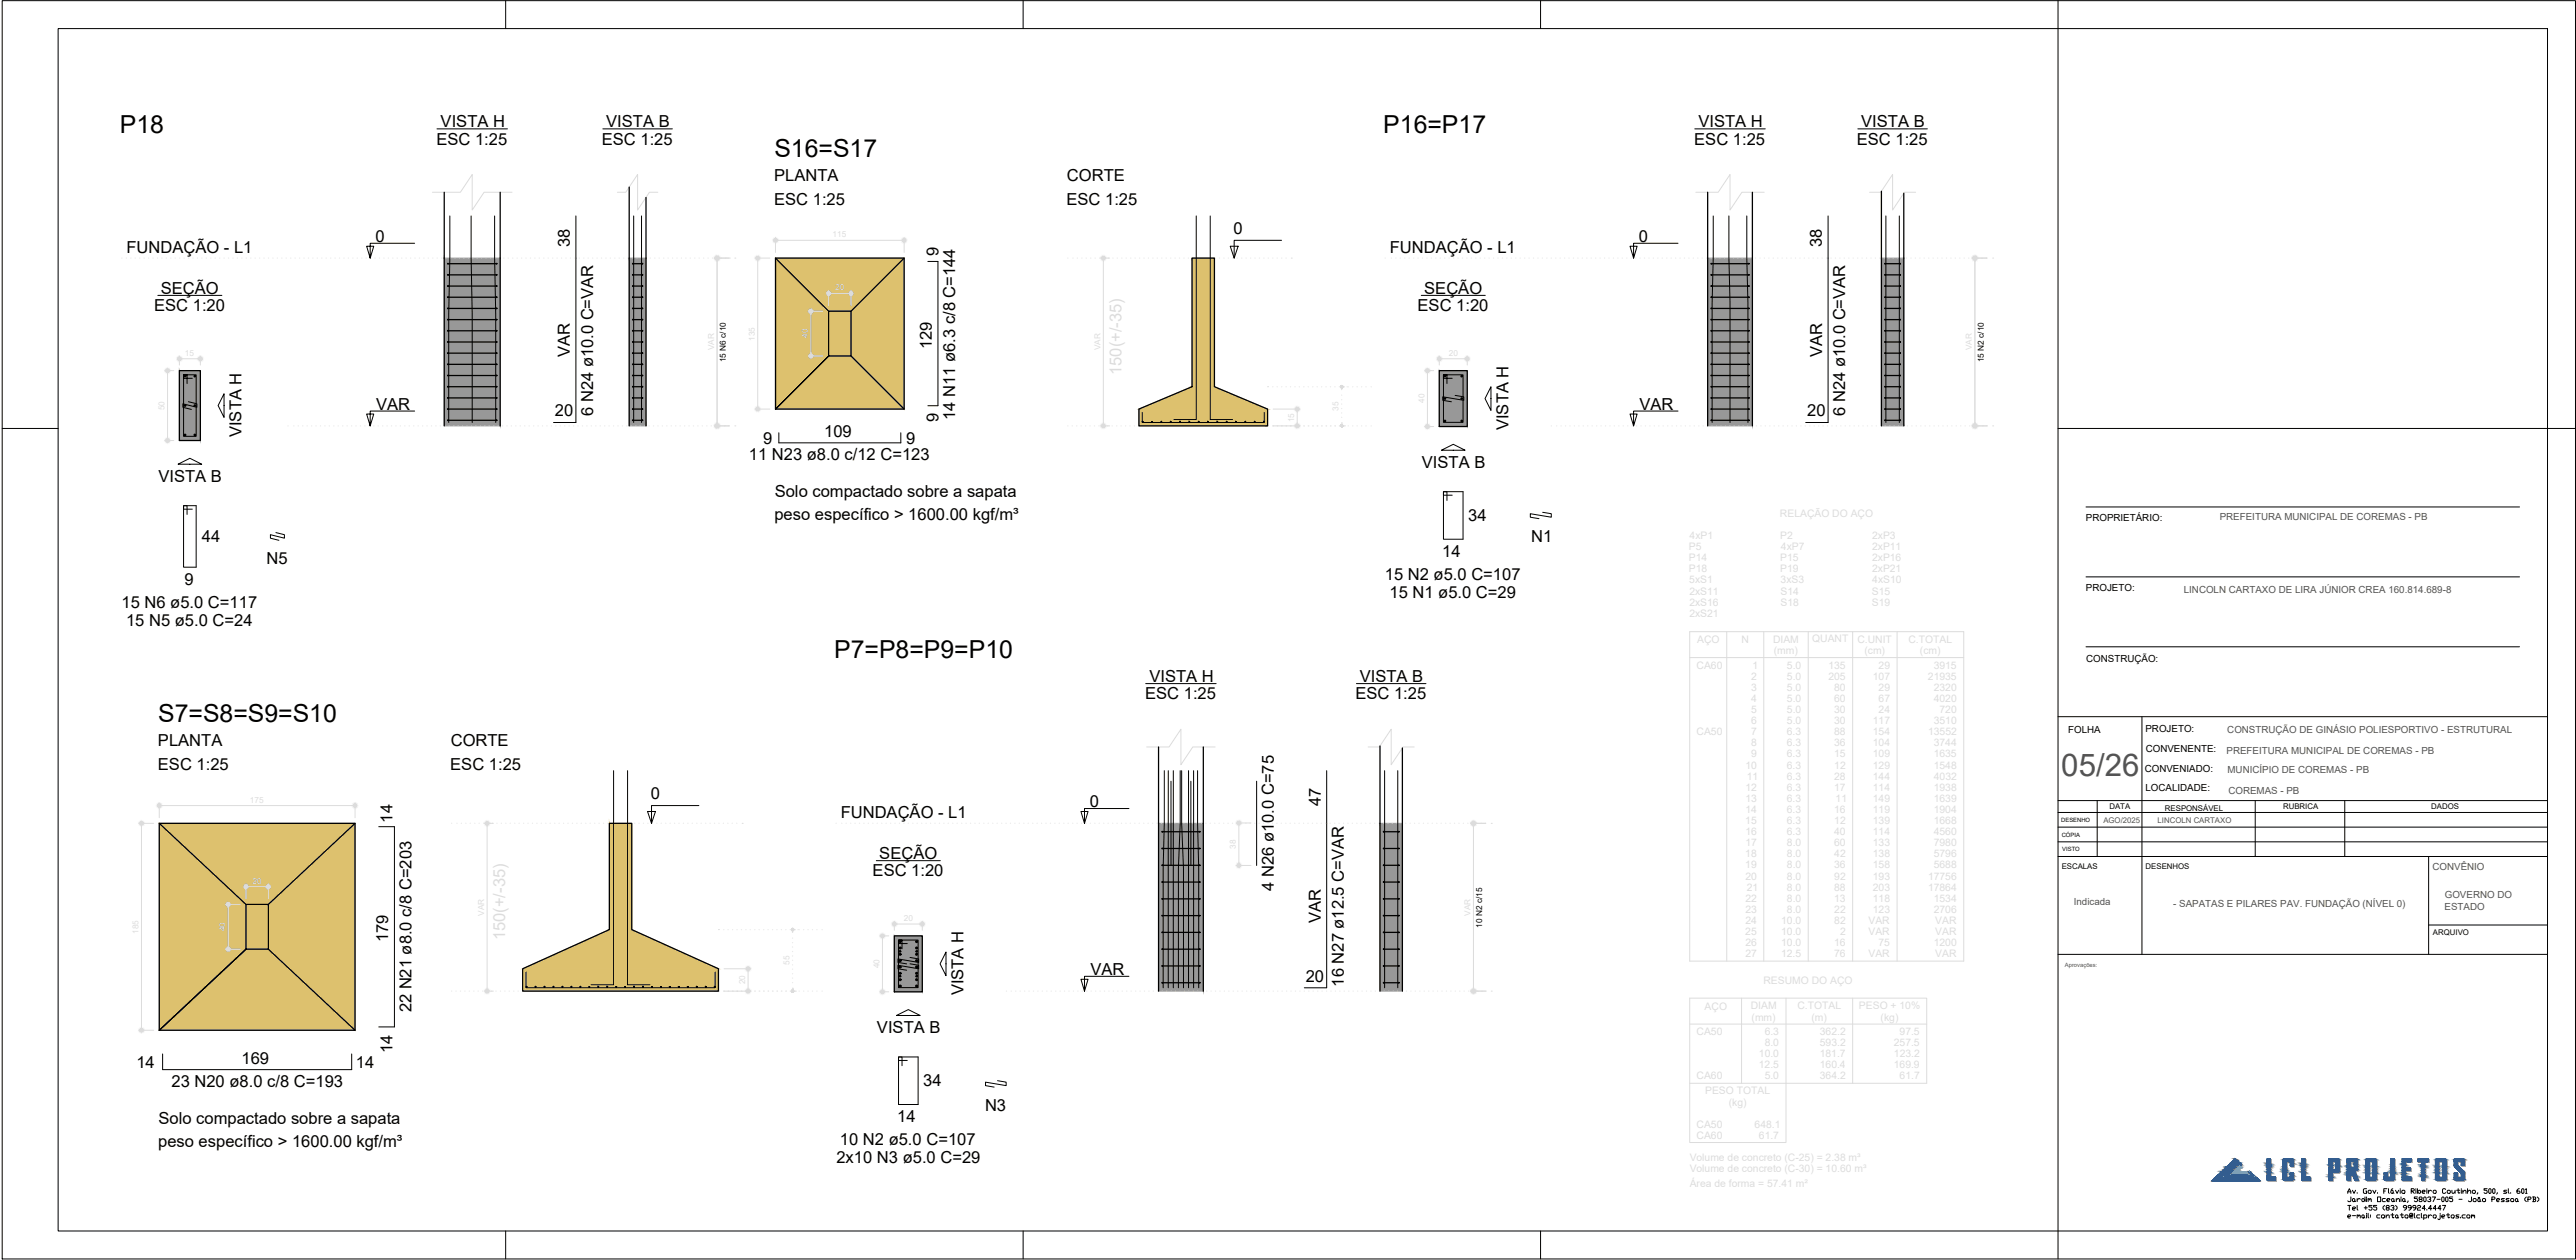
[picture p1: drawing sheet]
<svg xmlns="http://www.w3.org/2000/svg" width="920mm" height="450mm" viewBox="0 0 920 450" stroke-linecap="round" stroke-linejoin="round" font-family="sans-serif">
<defs><g id="words">
<text font-size="11.2" fill="#545454" x="736.2" y="277.2">05/26</text>
<g font-size="8.9">
<text x="42.8" y="47.4">P18</text>
<text x="494.1" y="47.4">P16=P17</text>
<text x="276.6" y="56.1">S16=S17</text>
<text x="298" y="235">P7=P8=P9=P10</text>
<text x="56.5" y="258.1">S7=S8=S9=S10</text>
</g>
<g font-size="5.9">
<text x="157.4" y="45.3">VISTA H</text>
<text x="216.5" y="45.3">VISTA B</text>
<text x="606.6" y="45.3">VISTA H</text>
<text x="664.8" y="45.3">VISTA B</text>
<text x="155.9" y="51.7">ESC 1:25</text>
<text x="215" y="51.7">ESC 1:25</text>
<text x="605.1" y="51.7">ESC 1:25</text>
<text x="663.2" y="51.7">ESC 1:25</text>
<text x="276.5" y="64.7">PLANTA</text>
<text x="381.1" y="64.6">CORTE</text>
<text x="276.5" y="73.1">ESC 1:25</text>
<text x="380.9" y="73.1">ESC 1:25</text>
<text x="440.6" y="83.7">0</text>
<text x="134.1" y="86.3">0</text>
<text x="203.5" y="88.2" transform="rotate(-90 203.5 88.2)">38</text>
<text x="585.3" y="86.3">0</text>
<text x="650.7" y="88.2" transform="rotate(-90 650.7 88.2)">38</text>
<text x="45.1" y="90.3">FUNDAÇÃO - L1</text>
<text x="335.2" y="91.5" transform="rotate(-90 335.2 91.5)">9</text>
<text x="496.4" y="90.3">FUNDAÇÃO - L1</text>
<text x="57.5" y="105.1">SEÇÃO</text>
<text x="508.7" y="105.1">SEÇÃO</text>
<text x="55.1" y="111.2">ESC 1:20</text>
<text x="506.3" y="111.2">ESC 1:20</text>
<text x="332.8" y="124.8" transform="rotate(-90 332.8 124.8)">129</text>
<text x="203.6" y="127.7" transform="rotate(-90 203.6 127.7)">VAR</text>
<text x="650.8" y="127.7" transform="rotate(-90 650.8 127.7)">VAR</text>
<text x="134.3" y="146.3">VAR</text>
<text x="198.2" y="148.8">20</text>
<text x="211.8" y="148.7" transform="rotate(-90 211.8 148.7)">6 N24 ø10.0 C=VAR</text>
<text x="585.5" y="146.3">VAR</text>
<text x="645.5" y="148.8">20</text>
<text x="659" y="148.7" transform="rotate(-90 659 148.7)">6 N24 ø10.0 C=VAR</text>
<text x="335.2" y="150.6" transform="rotate(-90 335.2 150.6)">9</text>
<text x="341.1" y="150" transform="rotate(-90 341.1 150)">14 N11 ø6.3 c/8 C=144</text>
<text x="538.8" y="153.7" transform="rotate(-90 538.8 153.7)">VISTA H</text>
<text x="86.3" y="156.2" transform="rotate(-90 86.3 156.2)">VISTA H</text>
<text x="272.5" y="158.5">9</text>
<text x="294.4" y="156">109</text>
<text x="323.6" y="158.5">9</text>
<text x="267.5" y="164.3">11 N23 ø8.0 c/12 C=123</text>
<text x="507.9" y="167.1">VISTA B</text>
<text x="56.6" y="172.1">VISTA B</text>
<text x="276.7" y="177.5">Solo compactado sobre a sapata</text>
<text x="276.6" y="185.9">peso específico &gt; 1600.00 kgf/m³</text>
<text x="524.4" y="186.2">34</text>
<text x="72.1" y="193.8">44</text>
<text x="546.9" y="193.8">N1</text>
<text x="95.2" y="201.4">N5</text>
<text x="515.1" y="199">14</text>
<text x="65.9" y="208.9">9</text>
<text x="494.6" y="207.2">15 N2 ø5.0 C=107</text>
<text x="496.3" y="213.6">15 N1 ø5.0 C=29</text>
<text x="43.4" y="217.2">15 N6 ø5.0 C=117</text>
<text x="45" y="223.6">15 N5 ø5.0 C=24</text>
<text x="410.5" y="243.5">VISTA H</text>
<text x="485.7" y="243.5">VISTA B</text>
<text x="409" y="249.9">ESC 1:25</text>
<text x="484.1" y="249.9">ESC 1:25</text>
<text x="56.4" y="266.6">PLANTA</text>
<text x="161" y="266.6">CORTE</text>
<text x="56.4" y="275">ESC 1:25</text>
<text x="160.8" y="275">ESC 1:25</text>
<text x="232.4" y="285.6">0</text>
<text x="140.2" y="293.9" transform="rotate(-90 140.2 293.9)">14</text>
<text x="300.3" y="292.2">FUNDAÇÃO - L1</text>
<text x="389.2" y="288.3">0</text>
<text x="471.7" y="288.1" transform="rotate(-90 471.7 288.1)">47</text>
<text x="314.1" y="307">SEÇÃO</text>
<text x="311.7" y="313.1">ESC 1:20</text>
<text x="454.9" y="318.3" transform="rotate(-90 454.9 318.3)">4 N26 ø10.0 C=75</text>
<text x="471.7" y="329.6" transform="rotate(-90 471.7 329.6)">VAR</text>
<text x="138.7" y="336.7" transform="rotate(-90 138.7 336.7)">179</text>
<text x="389.4" y="348.3">VAR</text>
<text x="466.4" y="350.7">20</text>
<text x="480" y="352.5" transform="rotate(-90 480 352.5)">16 N27 ø12.5 C=VAR</text>
<text x="344.1" y="355.6" transform="rotate(-90 344.1 355.6)">VISTA H</text>
<text x="147" y="361.7" transform="rotate(-90 147 361.7)">22 N21 ø8.0 c/8 C=203</text>
<text x="313.2" y="369.1">VISTA B</text>
<text x="140.2" y="376.2" transform="rotate(-90 140.2 376.2)">14</text>
<text x="48.7" y="381.4">14</text>
<text x="86.3" y="379.9">169</text>
<text x="127.1" y="381.4">14</text>
<text x="61.2" y="388.3">23 N20 ø8.0 c/8 C=193</text>
<text x="329.8" y="388.1">34</text>
<text x="56.6" y="401.4">Solo compactado sobre a sapata</text>
<text x="320.5" y="400.9">14</text>
<text x="351.8" y="396.8">N3</text>
<text x="56.5" y="409.8">peso específico &gt; 1600.00 kgf/m³</text>
<text x="300" y="409.2">10 N2 ø5.0 C=107</text>
<text x="298.7" y="415.5">2x10 N3 ø5.0 C=29</text>
</g>
<g font-size="3.5" fill="#545454">
<text x="792.8" y="185.8">PREFEITURA MUNICIPAL DE COREMAS - PB</text>
<text x="780" y="211.7">LINCOLN CARTAXO DE LIRA JÚNIOR CREA 160.814.689-8</text>
<text x="795.5" y="261.7">CONSTRUÇÃO DE GINÁSIO POLIESPORTIVO - ESTRUTURAL</text>
<text x="795.2" y="269.4">PREFEITURA MUNICIPAL DE COREMAS - PB</text>
<text x="795.6" y="276.2">MUNICÍPIO DE COREMAS - PB</text>
<text x="795.9" y="283.5">COREMAS - PB</text>
<text x="868.8" y="310.7">CONVÊNIO</text>
<text x="740.7" y="323.4">Indicada</text>
<text x="873.2" y="320.8">GOVERNO DO</text>
<text x="776.2" y="324">- SAPATAS E PILARES PAV. FUNDAÇÃO (NÍVEL 0)</text>
<text x="873.1" y="325.1">ESTADO</text>
</g>
<g font-size="3.5">
<text x="745" y="186.2">PROPRIETÁRIO:</text>
<text x="745" y="211.1">PROJETO:</text>
<text x="745.1" y="236.6">CONSTRUÇÃO:</text>
<text x="738.6" y="262">FOLHA</text>
<text x="766.3" y="261.6">PROJETO:</text>
<text x="766.4" y="268.6">CONVENENTE:</text>
<text x="766" y="275.7">CONVENIADO:</text>
<text x="766.3" y="282.7">LOCALIDADE:</text>
</g>
<g font-size="3" fill="#dcdcdc">
<text x="298.3" y="103.8">20</text>
<text x="288.5" y="120.8" transform="rotate(-90 288.5 120.8)">40</text>
<text x="90.2" y="315.7">20</text>
<text x="80.4" y="332.7" transform="rotate(-90 80.4 332.7)">40</text>
</g>
<g font-size="3">
<text x="259.2" y="129.4" transform="rotate(-90 259.2 129.4)">15 N6 c/10</text>
<text x="708.5" y="129.4" transform="rotate(-90 708.5 129.4)">15 N2 c/10</text>
<text x="529.4" y="331.4" transform="rotate(-90 529.4 331.4)">10 N2 c/15</text>
</g>
<g font-size="2.8">
<text x="753.4" y="289.1">DATA</text>
<text x="773.2" y="289.6">RESPONSÁVEL</text>
<text x="815.4" y="289.2">RUBRICA</text>
<text x="868.4" y="289.2">DADOS</text>
<text x="736.4" y="310.5">ESCALAS</text>
<text x="766.3" y="310.5">DESENHOS</text>
<text x="868.9" y="334.1">ARQUIVO</text>
</g>
<g font-size="2.8" fill="#545454">
<text x="751.2" y="294">AGO/2025</text>
<text x="770.6" y="294">LINCOLN CARTAXO</text>
</g>
<g font-size="2.1">
<text x="736.2" y="293.5">DESENHO</text>
<text x="736.4" y="299.1">CÓPIA</text>
<text x="736.6" y="303.9">VISTO</text>
</g>
<text font-size="2.1" fill="#545454" x="737.5" y="345.5">Aprovações:</text>
</g></defs>
<path d="M603.5 225.7h97.9v117.7h-97.9zM603.5 234.9h97.9M616.7 225.7v117.7M630 225.7v117.7M645.8 225.7v117.7M661.7 225.7v117.7M677.6 225.7v117.7M603.5 356.6h84.6v30.4h-84.6zM622 356.6v30.4M637.9 356.6v51.6h-34.4v-21.2M661.7 356.6v30.4M603.5 365.9h84.6" fill="none" stroke="#dcdcdc" stroke-width=".36"/>
<!-- layer: DT-Hachura sapatas em corte -->
<g fill="#ddc16e" stroke="#ddc16e" stroke-width=".36">
<path d="M217.6 294.1l8 38v-38zM217.6 294.1l8 38h-8z"/>
<path d="M217.6 332.1l39 14-31-14zM186.7 346.1l30.9-14 39 14z"/>
<path d="M186.7 346.1l69.9 8v-8zM186.7 346.1l69.9 8h-69.9z"/>
<path d="M425.7 92.2l8 46v-46zM425.7 92.2l8 46h-8z"/>
<path d="M425.7 138.2l27 7.9-19-7.9zM406.8 146.1l18.9-7.9 27 7.9z"/>
<path d="M406.8 146.1l45.9 6v-6zM406.8 146.1l45.9 6h-45.9z"/>
</g>
<!-- layer: DT-Armadura -->
<path d="M427.2 77.1v72.8h-7.9M432.2 77.1v72.8h8M331.4 93.4h3.6v51.6h-3.6M278.2 154.6v3.6h43.5v-3.6M408 147.4v3.5h43.5v-3.5M219.1 275.3v76.5h-8M224.1 275.3v76.5h8M135.3 295.3h5.6v71.6h-5.6M187.9 347.3v5.6h67.5v-5.6M58.1 376.5v5.6h67.5v-5.6" fill="none" stroke="#000" stroke-width=".36"/>
<!-- layer: DT-Hachura sapatas em planta -->
<g fill="#ddc16e" stroke="#ddc16e" stroke-width=".36">
<path d="M56.9 294.1l69.9 74v-74zM56.9 294.1l69.9 74h-69.9z"/>
<path d="M277 92.2l45.9 53.9v-53.9zM277 92.2l45.9 53.9h-45.9z"/>
</g>
<!-- layer: DT-Forma -->
<g fill="none" stroke="#000" stroke-width=".46">
<path d="M158.7 68.7v83.4M178.6 68.7v83.4M224.7 66.8v85.3M230.7 70.5v81.6M609.9 68.7v83.4M625.9 68.7v83.4M672 68.3v83.8M680 69v83.1M277 92.2h45.9v53.9h-45.9zM277 92.2l19 19M322.9 92.2l-18.9 19M425.7 92.2h8v46l19 7.9v6h-45.9v-6l18.9-7.9z"/>
<path d="M296 111.2h8v16h-8l-19 18.9 19-18.9zM64.1 132.4h7.5v25h-7.5zM304 127.2l18.9 18.9M514.1 132.4h9.9v20h-9.9zM413.8 266.9v87.2M429.8 266.9v87.2M492.9 266.5v87.6M500.9 267.2v86.9M56.9 294.1h69.9v74h-69.9zM56.9 294.1l31 29M126.8 294.1l-31 29M217.6 294.1h8v38l31 14v8h-69.9v-8l30.9-14z"/>
<path d="M87.9 323.1h7.9v16h-7.9l-31 29 31-29zM95.8 339.1l31 29M319.4 334.4h10v19.9h-10z"/>
</g>
<!-- layer: DT-Cotas -->
<g fill="none" stroke="#dcdcdc" stroke-width=".36">
<path d="M154.4 68.7h10l4.3-6.4v12.7l4.2-6.3h10M220.5 68.7h3l4.2-6.4v12.7l4.3-6.3h2.9M605.7 68.7h8l4.2-6.4v12.7l4.2-6.3h8M667.7 68.7h4l4.3-6.4v12.7l4.2-6.3h4M255.1 92.2h5.4M256.1 93.2v57.9M269.6 92.2h5.4M270.6 93.2v52M277 84.9v5.3M278 85.9h43.9M322.9 84.9v5.3M393.1 92.2h3.2"/>
<path d="M394.1 93.2v57.9M704.4 92.2h5.3M705.3 93.2v57.9M288.6 111.2h5.4M289.6 112.2v14M296 103.8v5.4M297 104.8h5.9M304 103.8v5.4M58.8 132.4h3.3M59.8 133.4v23M64.1 127.2v3.2M65.1 128.2h5.5"/>
<path d="M71.6 127.2v3.2M288.6 127.2h5.4M508.8 132.4h3.3M509.8 133.4v18M514.1 127.2v3.2M515 128.2h8M524 127.2v3.2M58.8 157.4h3.3M255.1 152.1h5.4M269.6 146.1h5.4M393.1 152.1h3.2M454.7 152.1h9.6"/>
<path d="M454.7 146.1h9.6M463.3 147.2v3.9M508.8 152.4h3.3M704.4 152.1h5.3M409.6 266.9h7.9l4.3-6.4v12.7l4.2-6.3h8M488.6 266.9h4l4.3-6.4v12.7l4.2-6.3h4M49.5 294.1h5.4M50.5 295.1v72M56.9 286.8v5.3M57.9 287.8h67.9M126.8 286.8v5.3M173 294.1h3.2"/>
<path d="M174 295.1v58M441.5 294h5.3M442.5 295v13.2M525.3 294.1h5.3M526.3 295.1v58M87.9 315.8v5.3M88.8 316.8h6M95.8 315.8v5.3M441.5 309.2h5.3M80.5 323.1h5.4M80.5 339.1h5.4M81.5 324.1v14"/>
<path d="M314.2 334.4h3.2M315.2 335.3v18M319.4 329.1v3.3M320.4 330.1h8M329.4 329.1v3.3M173 354.1h3.2M258.6 354.1h9.6M258.6 346.1h9.6M267.2 347.1v6M314.2 354.3h3.2M525.3 354.1h5.3M49.5 368.1h5.4"/>
</g>
<!-- layer: 0 -->
<g fill="#dcdcdc" stroke="#dcdcdc" stroke-width=".36">
<path d="M50.4 293.7l.1 .4zM50.3 293.7l.2 .4zM50.2 293.8l.3 .3z"/>
<path d="M50.2 293.8l.3 .3zM50.1 293.9l.4 .2zM50 294l.5 .1z"/>
<path d="M50 294.1h.5zM50 294.3l.5-.2zM50.1 294.4l.4-.3z"/>
<path d="M50.2 294.5l.3-.4zM50.5 294.1l-.2 .5zM50.5 294.1v.5z"/>
<path d="M50.5 294.1v.5zM50.5 294.1l.3 .5zM50.5 294.1l.3 .5z"/>
<path d="M50.5 294.1l.5 .3zM50.5 294.1l.5 .3zM50.5 294.1h.5z"/>
<path d="M50.5 294.1h.5zM50.5 294.1l.5-.2zM50.9 293.8l-.4 .3z"/>
<path d="M50.8 293.7l-.3 .4zM50.7 293.7l-.2 .4zM50.5 293.6v.5z"/>
<path d="M50.5 368.1v.5zM50.5 368.1l.2 .5zM50.5 368.1l.4 .3z"/>
<path d="M50.5 368.1l.5 .2zM50.5 368.1l.5 .2zM50.5 368.1h.5z"/>
<path d="M50.5 368.1h.5zM50.5 368.1l.5-.3zM50.9 367.7l-.4 .4z"/>
<path d="M50.8 367.6l-.3 .5zM50.7 367.6l-.2 .5zM50.5 367.6v.5z"/>
<path d="M50.4 367.6l.1 .5zM50.3 367.6l.2 .5zM50.2 367.7l.3 .4z"/>
<path d="M50.2 367.7l.3 .4zM50.1 367.8l.4 .3zM50 367.9l.5 .2z"/>
<path d="M50 368.1h.5zM50 368.2l.5-.1zM50.1 368.3l.4-.2z"/>
<path d="M50.2 368.4l.3-.3zM50.5 368.1l-.1 .5zM50.5 368.1v.5z"/>
<path d="M56.4 287.8h.5zM56.4 287.9l.5-.1zM56.5 288.1l.4-.3z"/>
<path d="M56.5 288.1l.4-.3zM56.9 287.8l-.2 .5zM56.9 287.8l-.2 .5z"/>
<path d="M56.9 287.8l.1 .5zM56.9 287.8l.1 .5zM56.9 287.8l.2 .4z"/>
<path d="M56.9 287.8l.4 .3zM56.9 287.8l.4 .3zM56.9 287.8h.5z"/>
<path d="M56.9 287.8h.5zM56.9 287.8l.4-.3zM57.2 287.4l-.3 .4z"/>
<path d="M57.1 287.4l-.2 .4zM57 287.3l-.1 .5zM56.9 287.3v.5z"/>
<path d="M56.7 287.3l.2 .5zM56.6 287.4l.3 .4zM56.5 287.4l.4 .4z"/>
<path d="M56.5 287.4l.4 .4zM56.5 287.5l.4 .3zM56.4 287.7l.5 .1z"/>
<path d="M126.8 287.8h.5zM126.8 287.8l.5-.1zM126.8 287.8l.4-.3z"/>
<path d="M127.1 287.4l-.3 .4zM126.9 287.3l-.1 .5zM126.8 287.3v.5z"/>
<path d="M126.7 287.3l.1 .5zM126.6 287.4l.2 .4zM126.5 287.4l.3 .4z"/>
<path d="M126.5 287.4l.3 .4zM126.4 287.5l.4 .3zM126.3 287.7l.5 .1z"/>
<path d="M126.3 287.8h.5zM126.3 287.9l.5-.1zM126.4 288.1l.4-.3z"/>
<path d="M126.5 288.1l.3-.3zM126.8 287.8l-.1 .5zM126.8 287.8l-.1 .5z"/>
<path d="M126.8 287.8l.1 .5zM126.8 287.8l.1 .5zM126.8 287.8l.3 .4z"/>
<path d="M126.8 287.8l.4 .3zM126.8 287.8l.5 .1zM126.8 287.8h.5z"/>
<path d="M81.4 322.6l.1 .5zM81.3 322.7l.2 .4zM81.2 322.8l.3 .3z"/>
<path d="M81.2 322.8l.3 .3zM81.1 322.9l.4 .2zM81 323l.5 .1z"/>
<path d="M81 323.1h.5zM81 323.3l.5-.2zM81.1 323.4l.4-.3z"/>
<path d="M81.5 323.1l-.3 .4zM81.5 323.1l-.1 .5zM81.5 323.1v.5z"/>
<path d="M81.5 323.1v.5zM81.5 323.1l.1 .5zM81.5 323.1l.4 .4z"/>
<path d="M81.5 323.1l.4 .4zM81.5 323.1l.5 .2zM81.5 323.1l.5 .2z"/>
<path d="M81.5 323.1l.5-.1zM81.5 323.1l.5-.1zM81.5 323.1l.4-.3z"/>
<path d="M81.8 322.7l-.3 .4zM81.6 322.6l-.1 .5zM81.5 322.6v.5z"/>
<path d="M81.5 339.1v.5zM81.5 339.1l.3 .4zM81.5 339.1l.3 .4z"/>
<path d="M81.5 339.1l.4 .4zM81.5 339.1l.5 .1zM81.5 339.1l.5 .1z"/>
<path d="M81.5 339.1l.5-.1zM81.5 339.1l.5-.1zM81.5 339.1l.4-.4z"/>
<path d="M81.8 338.7l-.3 .4zM81.6 338.6l-.1 .5zM81.5 338.6v.5z"/>
<path d="M81.4 338.6l.1 .5zM81.3 338.7l.2 .4zM81.2 338.7l.3 .4z"/>
<path d="M81.2 338.7l.3 .4zM81.1 338.9l.4 .2zM81 339l.5 .1z"/>
<path d="M81 339.1h.5zM81 339.2l.5-.1zM81.1 339.3l.4-.2z"/>
<path d="M81.5 339.1l-.2 .4zM81.5 339.1l-.2 .4zM81.5 339.1v.5z"/>
<path d="M87.4 316.8h.5zM87.4 316.9l.5-.1zM87.4 317l.5-.2z"/>
<path d="M87.5 317.1l.4-.3zM87.9 316.8l-.3 .4zM87.9 316.8v.5z"/>
<path d="M87.9 316.8v.5zM87.9 316.8l.2 .4zM87.9 316.8l.2 .4z"/>
<path d="M87.9 316.8l.4 .2zM87.9 316.8l.4 .1zM87.9 316.8l.4 .1z"/>
<path d="M87.9 316.8l.4-.2zM87.9 316.8l.4-.2zM88.2 316.4l-.3 .4z"/>
<path d="M88.1 316.3l-.2 .5zM88 316.3l-.1 .5zM87.9 316.3v.5z"/>
<path d="M87.7 316.3l.2 .5zM87.6 316.3l.3 .5zM87.5 316.4l.4 .4z"/>
<path d="M87.5 316.4l.4 .4zM87.4 316.5l.5 .3zM87.4 316.6l.5 .2z"/>
<path d="M95.8 316.8l.5-.2zM95.8 316.8l.5-.2zM96.2 316.4l-.4 .4z"/>
<path d="M96.1 316.3l-.3 .5zM96 316.3l-.2 .5zM95.8 316.3v.5z"/>
<path d="M95.7 316.3l.1 .5zM95.6 316.3l.2 .5zM95.5 316.4l.3 .4z"/>
<path d="M95.5 316.4l.3 .4zM95.4 316.5l.4 .3zM95.4 316.6l.4 .2z"/>
<path d="M95.3 316.8h.5zM95.4 316.9l.4-.1zM95.4 317l.4-.2z"/>
<path d="M95.5 317.1l.3-.3zM95.8 316.8l-.2 .4zM95.8 316.8v.5z"/>
<path d="M95.8 316.8v.5zM95.8 316.8l.3 .4zM95.8 316.8l.3 .4z"/>
<path d="M95.8 316.8l.5 .2zM95.8 316.8l.5 .1zM95.8 316.8l.5 .1z"/>
<path d="M173.9 293.7l.1 .4zM173.7 293.7l.3 .4zM173.6 293.8l.4 .3z"/>
<path d="M173.6 293.8l.4 .3zM173.5 293.9l.5 .2zM173.5 294l.5 .1z"/>
<path d="M173.5 294.1h.5zM173.5 294.3l.5-.2zM173.5 294.4l.5-.3z"/>
<path d="M173.6 294.5l.4-.4zM174 294.1l-.3 .5zM174 294.1v.5z"/>
<path d="M174 294.1v.5zM174 294.1l.2 .5zM174 294.1l.2 .5z"/>
<path d="M174 294.1l.4 .3zM174 294.1l.5 .2zM174 294.1l.5 .2z"/>
<path d="M174 294.1l.5-.1zM174 294.1l.5-.1zM174 294.1l.4-.2z"/>
<path d="M174.2 293.7l-.2 .4zM174.1 293.7l-.1 .4zM174 293.6v.5z"/>
<path d="M174 354.1v.5zM174 354.1l.2 .4zM174 354.1l.2 .4z"/>
<path d="M174 354.1l.4 .2zM174 354.1l.5 .1zM174 354.1l.5 .1z"/>
<path d="M174 354.1l.5-.1zM174 354.1l.5-.1zM174.3 353.7l-.3 .4z"/>
<path d="M174.2 353.7l-.2 .4zM174.1 353.6l-.1 .5zM174 353.6v.5z"/>
<path d="M173.9 353.6l.1 .5zM173.7 353.7l.3 .4zM173.6 353.7l.4 .4z"/>
<path d="M173.6 353.7l.4 .4zM173.5 353.8l.5 .3zM173.5 354l.5 .1z"/>
<path d="M173.5 354.1h.5zM173.5 354.2l.5-.1zM173.5 354.3l.5-.2z"/>
<path d="M173.6 354.4l.4-.3zM174 354.1l-.3 .4zM174 354.1v.5z"/>
<path d="M267.1 345.6l.1 .5zM266.9 345.7l.3 .4zM266.8 345.7l.4 .4z"/>
<path d="M266.8 345.7l.4 .4zM266.8 345.8l.4 .3zM266.7 346l.5 .1z"/>
<path d="M266.7 346.1h.5zM266.7 346.2l.5-.1zM266.8 346.3l.4-.2z"/>
<path d="M266.8 346.4l.4-.3zM267.2 346.1l-.3 .4zM267.2 346.1v.5z"/>
<path d="M267.2 346.1v.5zM267.2 346.1l.2 .4zM267.2 346.1l.2 .4z"/>
<path d="M267.2 346.1l.4 .2zM267.2 346.1l.5 .1zM267.2 346.1l.5 .1z"/>
<path d="M267.2 346.1l.5-.1zM267.2 346.1l.5-.1zM267.5 345.7l-.3 .4z"/>
<path d="M267.4 345.7l-.2 .4zM267.3 345.6l-.1 .5zM267.2 345.6v.5z"/>
<path d="M267.2 354.1v.5zM267.2 354.1l.2 .4zM267.2 354.1l.2 .4z"/>
<path d="M267.2 354.1l.4 .2zM267.2 354.1l.5 .1zM267.2 354.1l.5 .1z"/>
<path d="M267.2 354.1l.5-.1zM267.2 354.1l.5-.1zM267.5 353.7l-.3 .4z"/>
<path d="M267.4 353.7l-.2 .4zM267.3 353.6l-.1 .5zM267.2 353.6v.5z"/>
<path d="M267.1 353.6l.1 .5zM266.9 353.7l.3 .4zM266.8 353.7l.4 .4z"/>
<path d="M266.8 353.7l.4 .4zM266.8 353.8l.4 .3zM266.7 354l.5 .1z"/>
<path d="M266.7 354.1h.5zM266.7 354.2l.5-.1zM266.8 354.3l.4-.2z"/>
<path d="M266.8 354.4l.4-.3zM267.2 354.1l-.3 .4zM267.2 354.1v.5z"/>
<path d="M315.1 333.9l.1 .5zM314.9 333.9l.3 .5zM314.8 334l.4 .4z"/>
<path d="M314.8 334l.4 .4zM314.8 334.1l.4 .3zM314.7 334.2l.5 .2z"/>
<path d="M314.7 334.4h.5zM314.7 334.5l.5-.1zM314.8 334.6l.4-.2z"/>
<path d="M314.8 334.7l.4-.3zM315.2 334.4l-.3 .4zM315.2 334.4v.4z"/>
<path d="M315.2 334.4v.4zM315.2 334.4l.2 .4zM315.2 334.4l.2 .4z"/>
<path d="M315.2 334.4l.3 .3zM315.2 334.4l.5 .1zM315.2 334.4h.5z"/>
<path d="M315.2 334.4h.5zM315.2 334.4l.5-.2zM315.2 334.4l.3-.4z"/>
<path d="M315.4 333.9l-.2 .5zM315.3 333.9l-.1 .5zM315.2 333.9v.5z"/>
<path d="M315.2 354.3v.5zM315.2 354.3l.2 .5zM315.2 354.3l.2 .5z"/>
<path d="M315.2 354.3l.3 .4zM315.2 354.3l.5 .2zM315.2 354.3h.5z"/>
<path d="M315.2 354.3h.5zM315.2 354.3l.5-.1zM315.2 354.3l.3-.3z"/>
<path d="M315.4 353.9l-.2 .4zM315.3 353.8l-.1 .5zM315.2 353.8v.5z"/>
<path d="M315.1 353.8l.1 .5zM314.9 353.9l.3 .4zM314.8 354l.4 .3z"/>
<path d="M314.8 354l.4 .3zM314.8 354.1l.4 .2zM314.7 354.2l.5 .1z"/>
<path d="M314.7 354.3h.5zM314.7 354.5l.5-.2zM314.8 354.6l.4-.3z"/>
<path d="M314.8 354.7l.4-.4zM315.2 354.3l-.3 .5zM315.2 354.3v.5z"/>
<path d="M318.9 330.1h.5zM318.9 330.2l.5-.1zM319 330.4l.4-.3z"/>
<path d="M319.1 330.5l.3-.4zM319.4 330.1l-.2 .5zM319.4 330.1v.5z"/>
<path d="M319.4 330.1v.5zM319.4 330.1l.3 .5zM319.4 330.1l.3 .5z"/>
<path d="M319.4 330.1l.4 .4zM319.4 330.1l.5 .1zM319.4 330.1h.5z"/>
<path d="M319.4 330.1h.5zM319.4 330.1l.5-.1zM319.4 330.1l.4-.3z"/>
<path d="M319.7 329.7l-.3 .4zM319.6 329.6l-.2 .5zM319.4 329.6v.5z"/>
<path d="M319.3 329.6l.1 .5zM319.2 329.7l.2 .4zM319.1 329.8l.3 .3z"/>
<path d="M319.1 329.8l.3 .3zM319 329.9l.4 .2zM318.9 330l.5 .1z"/>
<path d="M329.4 330.1h.5zM329.4 330.1l.5-.1zM329.4 330.1l.4-.3z"/>
<path d="M329.7 329.7l-.3 .4zM329.5 329.6l-.1 .5zM329.4 329.6v.5z"/>
<path d="M329.3 329.6l.1 .5zM329.2 329.7l.2 .4zM329.1 329.8l.3 .3z"/>
<path d="M329.1 329.8l.3 .3zM329 329.9l.4 .2zM328.9 330l.5 .1z"/>
<path d="M328.9 330.1h.5zM328.9 330.2l.5-.1zM329 330.4l.4-.3z"/>
<path d="M329.1 330.5l.3-.4zM329.4 330.1l-.2 .5zM329.4 330.1v.5z"/>
<path d="M329.4 330.1v.5zM329.4 330.1l.3 .5zM329.4 330.1l.3 .5z"/>
<path d="M329.4 330.1l.4 .4zM329.4 330.1l.5 .1zM329.4 330.1h.5z"/>
<path d="M442.5 309.2l.1 .5zM442.5 309.2l.1 .5zM442.5 309.2l.2 .4z"/>
<path d="M442.5 309.2l.4 .2zM442.5 309.2l.5 .1zM442.5 309.2l.5 .1z"/>
<path d="M442.5 309.2l.5-.1zM442.5 309.2l.5-.1zM442.5 309.2l.4-.2z"/>
<path d="M442.7 308.8l-.2 .4zM442.6 308.7l-.1 .5zM442.5 308.7v.5z"/>
<path d="M442.3 308.7l.2 .5zM442.2 308.8l.3 .4zM442.1 308.8l.4 .4z"/>
<path d="M442.1 308.8l.4 .4zM442 309l.5 .2zM442 309.1l.5 .1z"/>
<path d="M442 309.2h.5zM442 309.3l.5-.1zM442 309.4l.5-.2z"/>
<path d="M442.5 309.2l-.4 .4zM442.5 309.2l-.2 .5zM442.5 309.2l-.2 .5z"/>
<path d="M442.3 293.5l.2 .5zM442.2 293.6l.3 .4zM442.1 293.7l.4 .3z"/>
<path d="M442.1 293.7l.4 .3zM442 293.8l.5 .2zM442 293.9l.5 .1z"/>
<path d="M442 294h.5zM442 294.1l.5-.1zM442 294.3l.5-.3z"/>
<path d="M442.5 294l-.4 .4zM442.5 294l-.2 .5zM442.5 294v.5z"/>
<path d="M442.5 294v.5zM442.5 294l.1 .5zM442.5 294l.2 .4z"/>
<path d="M442.5 294l.4 .3zM442.5 294l.5 .1zM442.5 294l.5 .1z"/>
<path d="M442.5 294l.5-.1zM442.5 294l.5-.1zM442.5 294l.4-.2z"/>
<path d="M442.7 293.6l-.2 .4zM442.6 293.5l-.1 .5zM442.5 293.5v.5z"/>
<path d="M526.3 354.1v.5zM526.3 354.1l.2 .4zM526.3 354.1l.2 .4z"/>
<path d="M526.3 354.1l.4 .2zM526.3 354.1l.4 .2zM526.3 354.1h.5z"/>
<path d="M526.3 354.1h.5zM526.3 354.1l.4-.3zM526.6 353.7l-.3 .4z"/>
<path d="M526.5 353.7l-.2 .4zM526.4 353.6l-.1 .5zM526.3 353.6v.5z"/>
<path d="M526.1 353.6l.2 .5zM526 353.7l.3 .4zM525.9 353.7l.4 .4z"/>
<path d="M525.9 353.7l.4 .4zM525.8 353.8l.5 .3zM525.8 354l.5 .1z"/>
<path d="M525.8 354.1h.5zM525.8 354.2l.5-.1zM525.8 354.3l.5-.2z"/>
<path d="M525.9 354.4l.4-.3zM526.3 354.1l-.3 .4zM526.3 354.1v.5z"/>
<path d="M526.1 293.7l.2 .4zM526 293.7l.3 .4zM525.9 293.8l.4 .3z"/>
<path d="M525.9 293.8l.4 .3zM525.8 293.9l.5 .2zM525.8 294l.5 .1z"/>
<path d="M525.8 294.1h.5zM525.8 294.3l.5-.2zM525.8 294.4l.5-.3z"/>
<path d="M525.9 294.5l.4-.4zM526.3 294.1l-.3 .5zM526.3 294.1v.5z"/>
<path d="M526.3 294.1v.5zM526.3 294.1l.2 .5zM526.3 294.1l.2 .5z"/>
<path d="M526.3 294.1l.4 .3zM526.3 294.1l.4 .3zM526.3 294.1h.5z"/>
<path d="M526.3 294.1h.5zM526.3 294.1l.4-.2zM526.3 294.1l.4-.2z"/>
<path d="M526.5 293.7l-.2 .4zM526.4 293.7l-.1 .4zM526.3 293.6v.5z"/>
<path d="M526.3 354.1v.5zM526.3 354.1l.2 .4zM526.3 354.1l.2 .4z"/>
<path d="M526.3 354.1l.4 .2zM526.3 354.1l.4 .2zM526.3 354.1h.5z"/>
<path d="M526.3 354.1h.5zM526.3 354.1l.4-.3zM526.6 353.7l-.3 .4z"/>
<path d="M526.5 353.7l-.2 .4zM526.4 353.6l-.1 .5zM526.3 353.6v.5z"/>
<path d="M526.1 353.6l.2 .5zM526 353.7l.3 .4zM525.9 353.7l.4 .4z"/>
<path d="M525.9 353.7l.4 .4zM525.8 353.8l.5 .3zM525.8 354l.5 .1z"/>
<path d="M525.8 354.1h.5zM525.8 354.2l.5-.1zM525.8 354.3l.5-.2z"/>
<path d="M525.9 354.4l.4-.3zM526.3 354.1l-.3 .4zM526.3 354.1v.5z"/>
<path d="M526.1 293.7l.2 .4zM526 293.7l.3 .4zM525.9 293.8l.4 .3z"/>
<path d="M525.9 293.8l.4 .3zM525.8 293.9l.5 .2zM525.8 294l.5 .1z"/>
<path d="M525.8 294.1h.5zM525.8 294.3l.5-.2zM525.8 294.4l.5-.3z"/>
<path d="M525.9 294.5l.4-.4zM526.3 294.1l-.3 .5zM526.3 294.1v.5z"/>
<path d="M526.3 294.1v.5zM526.3 294.1l.2 .5zM526.3 294.1l.2 .5z"/>
<path d="M526.3 294.1l.4 .3zM526.3 294.1l.4 .3zM526.3 294.1h.5z"/>
<path d="M526.3 294.1h.5zM526.3 294.1l.4-.2zM526.3 294.1l.4-.2z"/>
<path d="M526.5 293.7l-.2 .4zM526.4 293.7l-.1 .4zM526.3 293.6v.5z"/>
<path d="M59.7 131.9l.1 .5zM59.6 132l.2 .4zM59.5 132.1l.3 .3z"/>
<path d="M59.5 132.1l.3 .3zM59.4 132.2l.4 .2zM59.4 132.3l.4 .1z"/>
<path d="M59.3 132.4h.5zM59.4 132.5l.4-.1zM59.4 132.7l.4-.3z"/>
<path d="M59.5 132.8l.3-.4zM59.8 132.4l-.2 .4zM59.8 132.4v.5z"/>
<path d="M59.8 132.4v.5zM59.8 132.4l.2 .5zM59.8 132.4l.4 .4z"/>
<path d="M59.8 132.4l.5 .3zM59.8 132.4l.5 .3zM59.8 132.4h.5z"/>
<path d="M59.8 132.4h.5zM59.8 132.4l.5-.2zM60.2 132.1l-.4 .3z"/>
<path d="M60.1 132l-.3 .4zM60 131.9l-.2 .5zM59.8 131.9v.5z"/>
<path d="M59.8 157.4v.5zM59.8 157.4l.2 .5zM59.8 157.4l.4 .3z"/>
<path d="M59.8 157.4l.5 .2zM59.8 157.4l.5 .2zM59.8 157.4h.5z"/>
<path d="M59.8 157.4h.5zM59.8 157.4l.5-.3zM60.2 157l-.4 .4z"/>
<path d="M60.1 157l-.3 .4zM60 156.9l-.2 .5zM59.8 156.9v.5z"/>
<path d="M59.7 156.9l.1 .5zM59.6 157l.2 .4zM59.5 157l.3 .4z"/>
<path d="M59.5 157l.3 .4zM59.4 157.1l.4 .3zM59.4 157.3l.4 .1z"/>
<path d="M59.3 157.4h.5zM59.4 157.5l.4-.1zM59.4 157.6l.4-.2z"/>
<path d="M59.8 157.4l-.2 .4zM59.8 157.4l-.1 .5zM59.8 157.4v.5z"/>
<path d="M63.6 128.2h.5zM63.6 128.3l.5-.1zM63.6 128.4l.5-.2z"/>
<path d="M63.7 128.5l.4-.3zM64.1 128.2l-.3 .4zM64.1 128.2v.5z"/>
<path d="M64.1 128.2v.5zM64.1 128.2l.2 .4zM64.1 128.2l.2 .4z"/>
<path d="M64.1 128.2l.4 .2zM64.1 128.2l.4 .2zM64.1 128.2h.5z"/>
<path d="M64.1 128.2h.5zM64.1 128.2l.4-.3zM64.4 127.8l-.3 .4z"/>
<path d="M64.3 127.7l-.2 .5zM64.2 127.7l-.1 .5zM64.1 127.7v.5z"/>
<path d="M63.9 127.7l.2 .5zM63.8 127.7l.3 .5zM63.7 127.8l.4 .4z"/>
<path d="M63.7 127.8l.4 .4zM63.6 127.9l.5 .3zM63.6 128l.5 .2z"/>
<path d="M71.6 128.2h.5zM71.6 128.2l.4-.3zM71.9 127.8l-.3 .4z"/>
<path d="M71.8 127.7l-.2 .5zM71.7 127.7l-.1 .5zM71.6 127.7v.5z"/>
<path d="M71.4 127.7l.2 .5zM71.3 127.7l.3 .5zM71.2 127.8l.4 .4z"/>
<path d="M71.2 127.8l.4 .4zM71.1 127.9l.5 .3zM71.1 128l.5 .2z"/>
<path d="M71.1 128.2h.5zM71.1 128.3l.5-.1zM71.1 128.4l.5-.2z"/>
<path d="M71.2 128.5l.4-.3zM71.6 128.2l-.3 .4zM71.6 128.2v.5z"/>
<path d="M71.6 128.2v.5zM71.6 128.2l.2 .4zM71.6 128.2l.2 .4z"/>
<path d="M71.6 128.2l.4 .2zM71.6 128.2l.4 .2zM71.6 128.2h.5z"/>
<path d="M256.1 152.1v.5zM256.1 152.1l.1 .5zM256.1 152.1l.4 .4z"/>
<path d="M256.1 152.1l.5 .3zM256.1 152.1l.5 .3zM256.1 152.1h.5z"/>
<path d="M256.1 152.1h.5zM256.1 152.1l.5-.2zM256.5 151.8l-.4 .3z"/>
<path d="M256.4 151.7l-.3 .4zM256.2 151.7l-.1 .4zM256.1 151.6v.5z"/>
<path d="M256 151.7l.1 .4zM255.9 151.7l.2 .4zM255.8 151.8l.3 .3z"/>
<path d="M255.8 151.8l.3 .3zM255.7 151.9l.4 .2zM255.6 152l.5 .1z"/>
<path d="M255.6 152.1h.5zM255.6 152.3l.5-.2zM255.7 152.4l.4-.3z"/>
<path d="M255.8 152.5l.3-.4zM256.1 152.1l-.1 .5zM256.1 152.1v.5z"/>
<path d="M256 91.7l.1 .5zM255.9 91.8l.2 .4zM255.8 91.8l.3 .4z"/>
<path d="M255.8 91.8l.3 .4zM255.7 92l.4 .2zM255.6 92.1l.5 .1z"/>
<path d="M255.6 92.2h.5zM255.6 92.3l.5-.1zM255.7 92.4l.4-.2z"/>
<path d="M255.8 92.6l.3-.4zM256.1 92.2l-.2 .4zM256.1 92.2v.5z"/>
<path d="M256.1 92.2v.5zM256.1 92.2l.3 .4zM256.1 92.2l.3 .4z"/>
<path d="M256.1 92.2l.5 .2zM256.1 92.2l.5 .2zM256.1 92.2h.5z"/>
<path d="M256.1 92.2h.5zM256.1 92.2l.5-.2zM256.5 91.8l-.4 .4z"/>
<path d="M256.4 91.8l-.3 .4zM256.2 91.7l-.1 .5zM256.1 91.7v.5z"/>
<path d="M256.1 152.1v.5zM256.1 152.1l.1 .5zM256.1 152.1l.4 .4z"/>
<path d="M256.1 152.1l.5 .3zM256.1 152.1l.5 .3zM256.1 152.1h.5z"/>
<path d="M256.1 152.1h.5zM256.1 152.1l.5-.2zM256.5 151.8l-.4 .3z"/>
<path d="M256.4 151.7l-.3 .4zM256.2 151.7l-.1 .4zM256.1 151.6v.5z"/>
<path d="M256 151.7l.1 .4zM255.9 151.7l.2 .4zM255.8 151.8l.3 .3z"/>
<path d="M255.8 151.8l.3 .3zM255.7 151.9l.4 .2zM255.6 152l.5 .1z"/>
<path d="M255.6 152.1h.5zM255.6 152.3l.5-.2zM255.7 152.4l.4-.3z"/>
<path d="M255.8 152.5l.3-.4zM256.1 152.1l-.1 .5zM256.1 152.1v.5z"/>
<path d="M256 91.7l.1 .5zM255.9 91.8l.2 .4zM255.8 91.8l.3 .4z"/>
<path d="M255.8 91.8l.3 .4zM255.7 92l.4 .2zM255.6 92.1l.5 .1z"/>
<path d="M255.6 92.2h.5zM255.6 92.3l.5-.1zM255.7 92.4l.4-.2z"/>
<path d="M255.8 92.6l.3-.4zM256.1 92.2l-.2 .4zM256.1 92.2v.5z"/>
<path d="M256.1 92.2v.5zM256.1 92.2l.3 .4zM256.1 92.2l.3 .4z"/>
<path d="M256.1 92.2l.5 .2zM256.1 92.2l.5 .2zM256.1 92.2h.5z"/>
<path d="M256.1 92.2h.5zM256.1 92.2l.5-.2zM256.5 91.8l-.4 .4z"/>
<path d="M256.4 91.8l-.3 .4zM256.2 91.7l-.1 .5zM256.1 91.7v.5z"/>
<path d="M270.5 91.7l.1 .5zM270.4 91.8l.2 .4zM270.3 91.8l.3 .4z"/>
<path d="M270.3 91.8l.3 .4zM270.2 92l.4 .2zM270.2 92.1l.4 .1z"/>
<path d="M270.1 92.2h.5zM270.2 92.3l.4-.1zM270.2 92.4l.4-.2z"/>
<path d="M270.3 92.6l.3-.4zM270.6 92.2l-.2 .4zM270.6 92.2v.5z"/>
<path d="M270.6 92.2v.5zM270.6 92.2l.3 .4zM270.6 92.2l.3 .4z"/>
<path d="M270.6 92.2l.4 .4zM270.6 92.2l.5 .1zM270.6 92.2h.5z"/>
<path d="M270.6 92.2h.5zM270.6 92.2l.5-.1zM270.6 92.2l.4-.4z"/>
<path d="M270.9 91.8l-.3 .4zM270.8 91.7l-.2 .5zM270.6 91.7v.5z"/>
<path d="M270.6 146.1l.2 .5zM270.6 146.1l.2 .5zM270.6 146.1l.4 .4z"/>
<path d="M270.6 146.1l.4 .4zM270.6 146.1l.5 .2zM270.6 146.1h.5z"/>
<path d="M270.6 146.1h.5zM270.6 146.1l.5-.1zM270.6 146.1l.4-.3z"/>
<path d="M270.9 145.7l-.3 .4zM270.8 145.7l-.2 .4zM270.6 145.7v.4z"/>
<path d="M270.5 145.7l.1 .4zM270.4 145.7l.2 .4zM270.3 145.8l.3 .3z"/>
<path d="M270.3 145.8l.3 .3zM270.2 145.9l.4 .2zM270.2 146l.4 .1z"/>
<path d="M270.1 146.1h.5zM270.2 146.3l.4-.2zM270.2 146.4l.4-.3z"/>
<path d="M270.6 146.1l-.3 .4zM270.6 146.1l-.1 .5zM270.6 146.1l-.1 .5z"/>
<path d="M276.5 85.9h.5zM276.5 86l.5-.1zM276.5 86.1l.5-.2z"/>
<path d="M276.6 86.2l.4-.3zM277 85.9l-.2 .4zM277 85.9l-.2 .4z"/>
<path d="M277 85.9l.1 .4zM277 85.9l.1 .4zM277 85.9l.2 .4z"/>
<path d="M277 85.9l.4 .2zM277 85.9l.5 .1zM277 85.9l.5 .1z"/>
<path d="M277 85.9l.5-.2zM277 85.9l.5-.2zM277 85.9l.4-.3z"/>
<path d="M277.2 85.4l-.2 .5zM277.1 85.4l-.1 .5zM277 85.4v.5z"/>
<path d="M276.8 85.4l.2 .5zM276.7 85.4l.3 .5zM276.6 85.5l.4 .4z"/>
<path d="M276.6 85.5l.4 .4zM276.5 85.6l.5 .3zM276.5 85.7l.5 .2z"/>
<path d="M322.9 85.9l.5-.2zM322.9 85.9l.5-.2zM322.9 85.9l.5-.3z"/>
<path d="M323.2 85.4l-.3 .5zM323.1 85.4l-.2 .5zM322.9 85.4v.5z"/>
<path d="M322.8 85.4l.1 .5zM322.7 85.4l.2 .5zM322.6 85.5l.3 .4z"/>
<path d="M322.6 85.5l.3 .4zM322.5 85.6l.4 .3zM322.5 85.7l.4 .2z"/>
<path d="M322.4 85.9h.5zM322.5 86l.4-.1zM322.5 86.1l.4-.2z"/>
<path d="M322.9 85.9l-.2 .4zM322.9 85.9l-.1 .4zM322.9 85.9l-.1 .4z"/>
<path d="M322.9 85.9l.2 .4zM322.9 85.9l.2 .4zM322.9 85.9l.3 .4z"/>
<path d="M322.9 85.9l.5 .2zM322.9 85.9l.5 .1zM322.9 85.9l.5 .1z"/>
<path d="M289.5 110.7l.1 .5zM289.4 110.7l.2 .5zM289.3 110.8l.3 .4z"/>
<path d="M289.3 110.8l.3 .4zM289.2 110.9l.4 .3zM289.1 111.1l.5 .1z"/>
<path d="M289.1 111.2h.5zM289.1 111.3l.5-.1zM289.2 111.4l.4-.2z"/>
<path d="M289.3 111.5l.3-.3zM289.6 111.2l-.1 .5zM289.6 111.2v.5z"/>
<path d="M289.6 111.2v.5zM289.6 111.2l.1 .5zM289.6 111.2l.4 .3z"/>
<path d="M289.6 111.2l.4 .2zM289.6 111.2l.4 .2zM289.6 111.2h.5z"/>
<path d="M289.6 111.2h.5zM289.6 111.2l.4-.3zM289.6 111.2l.4-.3z"/>
<path d="M289.9 110.7l-.3 .5zM289.7 110.7l-.1 .5zM289.6 110.7v.5z"/>
<path d="M289.6 127.2v.5zM289.6 127.2l.3 .4zM289.6 127.2l.3 .4z"/>
<path d="M289.6 127.2l.4 .2zM289.6 127.2l.4 .2zM289.6 127.2h.5z"/>
<path d="M289.6 127.2h.5zM289.6 127.2l.4-.3zM290 126.8l-.4 .4z"/>
<path d="M289.9 126.7l-.3 .5zM289.7 126.7l-.1 .5zM289.6 126.7v.5z"/>
<path d="M289.5 126.7l.1 .5zM289.4 126.7l.2 .5zM289.3 126.8l.3 .4z"/>
<path d="M289.3 126.8l.3 .4zM289.2 126.9l.4 .3zM289.1 127l.5 .2z"/>
<path d="M289.1 127.2h.5zM289.1 127.3l.5-.1zM289.2 127.4l.4-.2z"/>
<path d="M289.3 127.5l.3-.3zM289.6 127.2l-.2 .4zM289.6 127.2v.5z"/>
<path d="M295.5 104.8h.5zM295.5 105l.5-.2zM295.5 105.1l.5-.3z"/>
<path d="M295.6 105.2l.4-.4zM296 104.8l-.2 .5zM296 104.8v.5z"/>
<path d="M296 104.8v.5zM296 104.8l.1 .5zM296 104.8l.3 .4z"/>
<path d="M296 104.8l.4 .3zM296 104.8l.4 .3zM296 104.8h.5z"/>
<path d="M296 104.8h.5zM296 104.8l.4-.2zM296.3 104.5l-.3 .3z"/>
<path d="M296.2 104.4l-.2 .4zM296.1 104.4l-.1 .4zM296 104.3v.5z"/>
<path d="M295.8 104.4l.2 .4zM295.7 104.4l.3 .4zM295.6 104.5l.4 .3z"/>
<path d="M295.6 104.5l.4 .3zM295.5 104.6l.5 .2zM295.5 104.7l.5 .1z"/>
<path d="M304 104.8h.5zM304 104.8l.4-.2zM304.3 104.5l-.3 .3z"/>
<path d="M304.2 104.4l-.2 .4zM304.1 104.4l-.1 .4zM304 104.3v.5z"/>
<path d="M303.8 104.4l.2 .4zM303.7 104.4l.3 .4zM303.6 104.5l.4 .3z"/>
<path d="M303.6 104.5l.4 .3zM303.5 104.6l.5 .2zM303.5 104.7l.5 .1z"/>
<path d="M303.5 104.8h.5zM303.5 105l.5-.2zM303.5 105.1l.5-.3z"/>
<path d="M303.6 105.2l.4-.4zM304 104.8l-.3 .5zM304 104.8v.5z"/>
<path d="M304 104.8v.5zM304 104.8l.1 .5zM304 104.8l.3 .4z"/>
<path d="M304 104.8l.4 .3zM304 104.8l.4 .3zM304 104.8h.5z"/>
<path d="M393.9 91.7l.2 .5zM393.8 91.8l.3 .4zM393.7 91.8l.4 .4z"/>
<path d="M393.7 91.8l.4 .4zM393.6 92l.5 .2zM393.6 92.1l.5 .1z"/>
<path d="M393.6 92.2h.5zM393.6 92.3l.5-.1zM393.6 92.4l.5-.2z"/>
<path d="M394.1 92.2l-.3 .4zM394.1 92.2l-.3 .4zM394.1 92.2v.5z"/>
<path d="M394.1 92.2v.5zM394.1 92.2l.2 .4zM394.1 92.2l.2 .4z"/>
<path d="M394.1 92.2l.3 .4zM394.1 92.2l.5 .1zM394.1 92.2h.5z"/>
<path d="M394.1 92.2h.5zM394.1 92.2l.5-.1zM394.1 92.2l.3-.4z"/>
<path d="M394.3 91.8l-.2 .4zM394.2 91.7l-.1 .5zM394.1 91.7v.5z"/>
<path d="M394.1 152.1v.5zM394.1 152.1l.1 .5zM394.1 152.1l.3 .4z"/>
<path d="M394.1 152.1l.3 .4zM394.1 152.1l.5 .2zM394.1 152.1h.5z"/>
<path d="M394.1 152.1h.5zM394.1 152.1l.5-.1zM394.1 152.1l.3-.3z"/>
<path d="M394.3 151.7l-.2 .4zM394.2 151.7l-.1 .4zM394.1 151.6v.5z"/>
<path d="M393.9 151.7l.2 .4zM393.8 151.7l.3 .4zM393.7 151.8l.4 .3z"/>
<path d="M393.7 151.8l.4 .3zM393.6 151.9l.5 .2zM393.6 152l.5 .1z"/>
<path d="M393.6 152.1h.5zM393.6 152.3l.5-.2zM393.6 152.4l.5-.3z"/>
<path d="M394.1 152.1l-.4 .4zM394.1 152.1l-.2 .5zM394.1 152.1v.5z"/>
<path d="M463.2 145.7l.1 .4zM463.1 145.7l.2 .4zM462.9 145.8l.4 .3z"/>
<path d="M462.9 145.8l.4 .3zM462.9 145.9l.4 .2zM462.8 146l.5 .1z"/>
<path d="M462.8 146.1h.5zM462.8 146.3l.5-.2zM462.9 146.4l.4-.3z"/>
<path d="M462.9 146.5l.4-.4zM463.3 146.1l-.1 .5zM463.3 146.1l-.1 .5z"/>
<path d="M463.3 146.1l.1 .5zM463.3 146.1l.1 .5zM463.3 146.1l.4 .4z"/>
<path d="M463.3 146.1l.4 .3zM463.3 146.1l.4 .3zM463.3 146.1h.5z"/>
<path d="M463.3 146.1h.5zM463.3 146.1l.4-.2zM463.3 146.1l.4-.2z"/>
<path d="M463.5 145.7l-.2 .4zM463.4 145.7l-.1 .4zM463.3 145.7v.4z"/>
<path d="M463.3 152.1v.5zM463.3 152.1l.1 .5zM463.3 152.1l.4 .4z"/>
<path d="M463.3 152.1l.4 .3zM463.3 152.1l.4 .3zM463.3 152.1h.5z"/>
<path d="M463.3 152.1h.5zM463.3 152.1l.4-.2zM463.7 151.8l-.4 .3z"/>
<path d="M463.5 151.7l-.2 .4zM463.4 151.7l-.1 .4zM463.3 151.6v.5z"/>
<path d="M463.2 151.7l.1 .4zM463.1 151.7l.2 .4zM462.9 151.8l.4 .3z"/>
<path d="M462.9 151.8l.4 .3zM462.9 151.9l.4 .2zM462.8 152l.5 .1z"/>
<path d="M462.8 152.1h.5zM462.8 152.3l.5-.2zM462.9 152.4l.4-.3z"/>
<path d="M462.9 152.5l.4-.4zM463.3 152.1l-.2 .5zM463.3 152.1v.5z"/>
<path d="M509.7 131.9l.1 .5zM509.6 132l.2 .4zM509.5 132.1l.3 .3z"/>
<path d="M509.5 132.1l.3 .3zM509.4 132.2l.4 .2zM509.3 132.3l.5 .1z"/>
<path d="M509.3 132.4h.5zM509.3 132.5l.5-.1zM509.4 132.7l.4-.3z"/>
<path d="M509.5 132.8l.3-.4zM509.8 132.4l-.2 .4zM509.8 132.4v.5z"/>
<path d="M509.8 132.4v.5zM509.8 132.4l.3 .4zM509.8 132.4l.4 .4z"/>
<path d="M509.8 132.4l.5 .3zM509.8 132.4l.5 .1zM509.8 132.4l.5 .1z"/>
<path d="M509.8 132.4l.5-.1zM509.8 132.4l.5-.1zM510.2 132.1l-.4 .3z"/>
<path d="M510.1 132l-.3 .4zM509.9 131.9l-.1 .5zM509.8 131.9v.5z"/>
<path d="M509.8 152.4v.5zM509.8 152.4l.1 .5zM509.8 152.4l.3 .4z"/>
<path d="M509.8 152.4l.5 .2zM509.8 152.4l.5 .1zM509.8 152.4l.5 .1z"/>
<path d="M509.8 152.4l.5-.1zM509.8 152.4l.5-.1zM509.8 152.4l.5-.3z"/>
<path d="M510.1 152l-.3 .4zM509.9 151.9l-.1 .5zM509.8 151.9v.5z"/>
<path d="M509.7 151.9l.1 .5zM509.6 152l.2 .4zM509.5 152l.3 .4z"/>
<path d="M509.5 152l.3 .4zM509.4 152.1l.4 .3zM509.3 152.3l.5 .1z"/>
<path d="M509.3 152.4h.5zM509.3 152.5l.5-.1zM509.4 152.6l.4-.2z"/>
<path d="M509.8 152.4l-.2 .4zM509.8 152.4l-.1 .5zM509.8 152.4v.5z"/>
<path d="M513.6 128.2h.5zM513.6 128.3l.5-.1zM513.6 128.4l.5-.2z"/>
<path d="M513.7 128.5l.4-.3zM514.1 128.2l-.3 .4zM514.1 128.2v.5z"/>
<path d="M514.1 128.2v.5zM514.1 128.2l.2 .4zM514.1 128.2l.2 .4z"/>
<path d="M514.1 128.2l.4 .2zM514.1 128.2l.4 .2zM514.1 128.2h.5z"/>
<path d="M514.1 128.2h.5zM514.1 128.2l.4-.3zM514.4 127.8l-.3 .4z"/>
<path d="M514.3 127.7l-.2 .5zM514.2 127.7l-.1 .5zM514.1 127.7v.5z"/>
<path d="M513.9 127.7l.2 .5zM513.8 127.7l.3 .5zM513.7 127.8l.4 .4z"/>
<path d="M513.7 127.8l.4 .4zM513.6 127.9l.5 .3zM513.6 128l.5 .2z"/>
<path d="M524 128.2h.5zM524 128.2l.5-.3zM524.4 127.8l-.4 .4z"/>
<path d="M524.3 127.7l-.3 .5zM524.2 127.7l-.2 .5zM524 127.7v.5z"/>
<path d="M523.9 127.7l.1 .5zM523.8 127.7l.2 .5zM523.7 127.8l.3 .4z"/>
<path d="M523.7 127.8l.3 .4zM523.6 127.9l.4 .3zM523.6 128l.4 .2z"/>
<path d="M523.5 128.2h.5zM523.6 128.3l.4-.1zM523.6 128.4l.4-.2z"/>
<path d="M523.7 128.5l.3-.3zM524 128.2l-.2 .4zM524 128.2v.5z"/>
<path d="M524 128.2v.5zM524 128.2l.3 .4zM524 128.2l.3 .4z"/>
<path d="M524 128.2l.5 .2zM524 128.2l.5 .2zM524 128.2h.5z"/>
<path d="M705.3 152.1v.5zM705.3 152.1l.3 .5zM705.3 152.1l.4 .4z"/>
<path d="M705.3 152.1l.5 .3zM705.3 152.1l.5 .2zM705.3 152.1l.5 .2z"/>
<path d="M705.3 152.1l.5-.1zM705.3 152.1l.5-.1zM705.7 151.8l-.4 .3z"/>
<path d="M705.6 151.7l-.3 .4zM705.5 151.7l-.2 .4zM705.3 151.6v.5z"/>
<path d="M705.2 151.7l.1 .4zM705.1 151.7l.2 .4zM705 151.8l.3 .3z"/>
<path d="M705 151.8l.3 .3zM704.9 151.9l.4 .2zM704.9 152l.4 .1z"/>
<path d="M704.8 152.1h.5zM704.9 152.3l.4-.2zM704.9 152.4l.4-.3z"/>
<path d="M705 152.5l.3-.4zM705.3 152.1l-.2 .5zM705.3 152.1v.5z"/>
<path d="M705.2 91.7l.1 .5zM705.1 91.8l.2 .4zM705 91.8l.3 .4z"/>
<path d="M705 91.8l.3 .4zM704.9 92l.4 .2zM704.9 92.1l.4 .1z"/>
<path d="M704.8 92.2h.5zM704.9 92.3l.4-.1zM704.9 92.4l.4-.2z"/>
<path d="M705 92.6l.3-.4zM705.3 92.2l-.2 .4zM705.3 92.2v.5z"/>
<path d="M705.3 92.2v.5zM705.3 92.2l.3 .4zM705.3 92.2l.3 .4z"/>
<path d="M705.3 92.2l.5 .2zM705.3 92.2l.5 .1zM705.3 92.2l.5 .1z"/>
<path d="M705.3 92.2l.5-.1zM705.3 92.2l.5-.1zM705.7 91.8l-.4 .4z"/>
<path d="M705.6 91.8l-.3 .4zM705.5 91.7l-.2 .5zM705.3 91.7v.5z"/>
<path d="M705.3 152.1v.5zM705.3 152.1l.3 .5zM705.3 152.1l.4 .4z"/>
<path d="M705.3 152.1l.5 .3zM705.3 152.1l.5 .2zM705.3 152.1l.5 .2z"/>
<path d="M705.3 152.1l.5-.1zM705.3 152.1l.5-.1zM705.7 151.8l-.4 .3z"/>
<path d="M705.6 151.7l-.3 .4zM705.5 151.7l-.2 .4zM705.3 151.6v.5z"/>
<path d="M705.2 151.7l.1 .4zM705.1 151.7l.2 .4zM705 151.8l.3 .3z"/>
<path d="M705 151.8l.3 .3zM704.9 151.9l.4 .2zM704.9 152l.4 .1z"/>
<path d="M704.8 152.1h.5zM704.9 152.3l.4-.2zM704.9 152.4l.4-.3z"/>
<path d="M705 152.5l.3-.4zM705.3 152.1l-.2 .5zM705.3 152.1v.5z"/>
<path d="M705.2 91.7l.1 .5zM705.1 91.8l.2 .4zM705 91.8l.3 .4z"/>
<path d="M705 91.8l.3 .4zM704.9 92l.4 .2zM704.9 92.1l.4 .1z"/>
<path d="M704.8 92.2h.5zM704.9 92.3l.4-.1zM704.9 92.4l.4-.2z"/>
<path d="M705 92.6l.3-.4zM705.3 92.2l-.2 .4zM705.3 92.2v.5z"/>
<path d="M705.3 92.2v.5zM705.3 92.2l.3 .4zM705.3 92.2l.3 .4z"/>
<path d="M705.3 92.2l.5 .2zM705.3 92.2l.5 .1zM705.3 92.2l.5 .1z"/>
<path d="M705.3 92.2l.5-.1zM705.3 92.2l.5-.1zM705.7 91.8l-.4 .4z"/>
<path d="M705.6 91.8l-.3 .4zM705.5 91.7l-.2 .5zM705.3 91.7v.5z"/>
<circle cx="283.1" cy="332.6" r=".04"/>
<circle cx="283.1" cy="333.1" r=".04"/>
<circle cx="283.1" cy="353.6" r=".04"/>
<circle cx="283.1" cy="353.1" r=".04"/>
<circle cx="479.2" cy="138.7" r=".04"/>
<circle cx="479.2" cy="139.2" r=".04"/>
<circle cx="479.2" cy="151.6" r=".04"/>
<circle cx="479.2" cy="151.1" r=".04"/>
</g>
<g fill="none" stroke="#dcdcdc" stroke-width=".36">
<path d="M256.1 92.7v.5M270.6 92.7v.5M277.5 85.9h.5M321.9 85.9h.5M394.1 92.7v.5M705.3 92.7v.5M289.6 111.7v.5M296.5 104.8h.5M302.9 104.8h.6M59.8 132.9v.5M64.6 128.2h.5M70.6 128.2h.5"/>
<path d="M289.6 126.2v.5M478.8 137.8l.4 .4-.5-.3 .5 .3-.5-.2 .5 .2h-.5h.5l-.5 .1 .5-.1-.4 .3 .4-.3-.3 .4 .3-.4-.2 .4 .2-.4v.5v-.5l.1 .4-.1-.4 .3 .3-.3-.3 .4 .2-.4-.2 .5 .1-.5-.1h.5h-.5l.5-.2-.5 .2 .3-.4-.3 .4 .2-.5-.2 .5 .1-.5-.1 .5v-.5v.5l-.2-.5 .2 .5zM509.8 132.9v.5M514.6 128.2h.4M523 128.2h.5M59.8 156.4v.5M256.1 151.1v.5M270.6 145.2v.5M394.1 151.1v.5M463.3 146.6v.6M463.3 151.1v.5M478.8 151.8l.4 .3-.5-.2 .5 .2-.5-.1 .5 .1h-.5h.5l-.5 .2 .5-.2-.4 .4 .4-.4-.3 .5 .3-.5-.2 .5 .2-.5v.5v-.5l.1 .5-.1-.5 .3 .4-.3-.4 .4 .3-.4-.3 .5 .2-.5-.2h.5h-.5l.5-.1-.5 .1 .3-.3-.3 .3 .2-.4-.2 .4 .1-.4-.1 .4v-.5v.5l-.2-.4 .2 .4z"/>
<path d="M509.8 151.4v.5M705.3 151.1v.5M50.5 294.6v.5M57.4 287.8h.5M125.8 287.8h.5M174 294.6v.5M442.5 294.5v.5M526.3 294.6v.5M88.3 316.8h.5M94.8 316.8h.5M442.5 308.2v.5M81.5 323.6v.5"/>
<path d="M81.5 338.1v.5M282.7 331.8l.4 .3-.5-.2 .5 .2-.5-.1 .5 .1h-.5h.5l-.5 .1 .5-.1-.4 .4 .4-.4-.3 .4 .3-.4-.2 .5 .2-.5v.5v-.5l.1 .5-.1-.5 .3 .4-.3-.4 .4 .3-.4-.3 .4 .1-.4-.1h.5h-.5l.4-.1-.4 .1 .3-.3-.3 .3 .2-.4-.2 .4 .1-.5-.1 .5v-.5v.5l-.2-.5 .2 .5zM315.2 334.8v.5M319.9 330.1h.5M328.4 330.1h.5M174 353.1v.5M267.2 346.6v.5M267.2 353.1v.5M282.7 353.7l.4 .4-.5-.3 .5 .3-.5-.1 .5 .1h-.5h.5l-.5 .1 .5-.1-.4 .3 .4-.3-.3 .4 .3-.4-.2 .5 .2-.5v.5v-.5l.1 .5-.1-.5 .3 .3-.3-.3 .4 .2-.4-.2 .4 .1-.4-.1h.5h-.5l.4-.1-.4 .1 .3-.4-.3 .4 .2-.4-.2 .4 .1-.5-.1 .5v-.5v.5l-.2-.5 .2 .5zM315.2 353.3v.5M526.3 353.1v.5M50.5 367.1v.5"/>
</g>
<!-- layer: DT-Pontilhado -->
<g fill="#dcdcdc" stroke="#dcdcdc" stroke-width=".36">
<circle cx="285.1" cy="332.1" r=".04"/>
<circle cx="284.1" cy="332.1" r=".04"/>
<circle cx="258.6" cy="354.1" r=".04"/>
<circle cx="260.2" cy="354.1" r=".04"/>
<circle cx="261.8" cy="354.1" r=".04"/>
<circle cx="263.4" cy="354.1" r=".04"/>
<circle cx="265" cy="354.1" r=".04"/>
<circle cx="266.6" cy="354.1" r=".04"/>
<circle cx="268.2" cy="354.1" r=".04"/>
<circle cx="269.7" cy="354.1" r=".04"/>
<circle cx="271.3" cy="354.1" r=".04"/>
<circle cx="272.9" cy="354.1" r=".04"/>
<circle cx="274.5" cy="354.1" r=".04"/>
<circle cx="276.1" cy="354.1" r=".04"/>
<circle cx="277.7" cy="354.1" r=".04"/>
<circle cx="279.3" cy="354.1" r=".04"/>
<circle cx="280.9" cy="354.1" r=".04"/>
<circle cx="282.4" cy="354.1" r=".04"/>
<circle cx="283.1" cy="333.1" r=".04"/>
<circle cx="283.1" cy="335.2" r=".04"/>
<circle cx="283.1" cy="336.8" r=".04"/>
<circle cx="283.1" cy="338.3" r=".04"/>
<circle cx="283.1" cy="339.9" r=".04"/>
<circle cx="283.1" cy="341.5" r=".04"/>
<circle cx="283.1" cy="343.1" r=".04"/>
<circle cx="283.1" cy="344.7" r=".04"/>
<circle cx="283.1" cy="346.3" r=".04"/>
<circle cx="283.1" cy="347.9" r=".04"/>
<circle cx="283.1" cy="349.4" r=".04"/>
<circle cx="283.1" cy="351" r=".04"/>
<circle cx="293.6" cy="332.1" r=".04"/>
<circle cx="291.8" cy="332.1" r=".04"/>
<circle cx="290.2" cy="332.1" r=".04"/>
<circle cx="288.6" cy="332.1" r=".04"/>
<circle cx="287" cy="332.1" r=".04"/>
<circle cx="285.4" cy="332.1" r=".04"/>
<circle cx="283.8" cy="332.1" r=".04"/>
<circle cx="282.3" cy="332.1" r=".04"/>
<circle cx="280.7" cy="332.1" r=".04"/>
<circle cx="279.1" cy="332.1" r=".04"/>
<circle cx="277.5" cy="332.1" r=".04"/>
<circle cx="275.9" cy="332.1" r=".04"/>
<circle cx="274.3" cy="332.1" r=".04"/>
<circle cx="272.7" cy="332.1" r=".04"/>
<circle cx="271.2" cy="332.1" r=".04"/>
<circle cx="269.6" cy="332.1" r=".04"/>
<circle cx="268" cy="332.1" r=".04"/>
<circle cx="266.4" cy="332.1" r=".04"/>
<circle cx="264.8" cy="332.1" r=".04"/>
<circle cx="263.2" cy="332.1" r=".04"/>
<circle cx="261.6" cy="332.1" r=".04"/>
<circle cx="260.1" cy="332.1" r=".04"/>
<circle cx="258.5" cy="332.1" r=".04"/>
<circle cx="293.6" cy="354.1" r=".04"/>
<circle cx="291.8" cy="354.1" r=".04"/>
<circle cx="290.2" cy="354.1" r=".04"/>
<circle cx="288.6" cy="354.1" r=".04"/>
<circle cx="287" cy="354.1" r=".04"/>
<circle cx="285.4" cy="354.1" r=".04"/>
<circle cx="283.8" cy="354.1" r=".04"/>
<circle cx="282.3" cy="354.1" r=".04"/>
<circle cx="280.7" cy="354.1" r=".04"/>
<circle cx="279.1" cy="354.1" r=".04"/>
<circle cx="277.5" cy="354.1" r=".04"/>
<circle cx="275.9" cy="354.1" r=".04"/>
<circle cx="274.3" cy="354.1" r=".04"/>
<circle cx="272.7" cy="354.1" r=".04"/>
<circle cx="271.2" cy="354.1" r=".04"/>
<circle cx="269.6" cy="354.1" r=".04"/>
<circle cx="268" cy="354.1" r=".04"/>
<circle cx="266.4" cy="354.1" r=".04"/>
<circle cx="264.8" cy="354.1" r=".04"/>
<circle cx="263.2" cy="354.1" r=".04"/>
<circle cx="261.6" cy="354.1" r=".04"/>
<circle cx="260.1" cy="354.1" r=".04"/>
<circle cx="258.5" cy="354.1" r=".04"/>
<circle cx="161.3" cy="354.1" r=".04"/>
<circle cx="162.9" cy="354.1" r=".04"/>
<circle cx="164.5" cy="354.1" r=".04"/>
<circle cx="166.1" cy="354.1" r=".04"/>
<circle cx="167.6" cy="354.1" r=".04"/>
<circle cx="169.2" cy="354.1" r=".04"/>
<circle cx="170.8" cy="354.1" r=".04"/>
<circle cx="172.4" cy="354.1" r=".04"/>
<circle cx="174" cy="354.1" r=".04"/>
<circle cx="175.6" cy="354.1" r=".04"/>
<circle cx="177.2" cy="354.1" r=".04"/>
<circle cx="178.7" cy="354.1" r=".04"/>
<circle cx="180.3" cy="354.1" r=".04"/>
<circle cx="181.9" cy="354.1" r=".04"/>
<circle cx="183.5" cy="354.1" r=".04"/>
<circle cx="185.1" cy="354.1" r=".04"/>
<circle cx="161.3" cy="294.1" r=".04"/>
<circle cx="163.2" cy="294.1" r=".04"/>
<circle cx="164.8" cy="294.1" r=".04"/>
<circle cx="166.4" cy="294.1" r=".04"/>
<circle cx="168" cy="294.1" r=".04"/>
<circle cx="169.6" cy="294.1" r=".04"/>
<circle cx="171.2" cy="294.1" r=".04"/>
<circle cx="172.7" cy="294.1" r=".04"/>
<circle cx="174.3" cy="294.1" r=".04"/>
<circle cx="175.9" cy="294.1" r=".04"/>
<circle cx="177.5" cy="294.1" r=".04"/>
<circle cx="179.1" cy="294.1" r=".04"/>
<circle cx="180.7" cy="294.1" r=".04"/>
<circle cx="182.3" cy="294.1" r=".04"/>
<circle cx="183.8" cy="294.1" r=".04"/>
<circle cx="185.4" cy="294.1" r=".04"/>
<circle cx="187" cy="294.1" r=".04"/>
<circle cx="188.6" cy="294.1" r=".04"/>
<circle cx="190.2" cy="294.1" r=".04"/>
<circle cx="191.8" cy="294.1" r=".04"/>
<circle cx="193.4" cy="294.1" r=".04"/>
<circle cx="194.9" cy="294.1" r=".04"/>
<circle cx="196.5" cy="294.1" r=".04"/>
<circle cx="198.1" cy="294.1" r=".04"/>
<circle cx="199.7" cy="294.1" r=".04"/>
<circle cx="201.3" cy="294.1" r=".04"/>
<circle cx="202.9" cy="294.1" r=".04"/>
<circle cx="204.5" cy="294.1" r=".04"/>
<circle cx="206" cy="294.1" r=".04"/>
<circle cx="207.6" cy="294.1" r=".04"/>
<circle cx="209.2" cy="294.1" r=".04"/>
<circle cx="210.8" cy="294.1" r=".04"/>
<circle cx="212.4" cy="294.1" r=".04"/>
<circle cx="214" cy="294.1" r=".04"/>
<circle cx="215.6" cy="294.1" r=".04"/>
<circle cx="217.1" cy="294.1" r=".04"/>
<circle cx="218.7" cy="294.1" r=".04"/>
<circle cx="220.3" cy="294.1" r=".04"/>
<circle cx="221.9" cy="294.1" r=".04"/>
<circle cx="223.5" cy="294.1" r=".04"/>
<circle cx="225.1" cy="294.1" r=".04"/>
<circle cx="226.7" cy="294.1" r=".04"/>
<circle cx="228.2" cy="294.1" r=".04"/>
<circle cx="229.8" cy="294.1" r=".04"/>
<circle cx="231.4" cy="294.1" r=".04"/>
<circle cx="233" cy="294.1" r=".04"/>
<circle cx="234.6" cy="294.1" r=".04"/>
<circle cx="236.2" cy="294.1" r=".04"/>
<circle cx="237.8" cy="294.1" r=".04"/>
<circle cx="239.3" cy="294.1" r=".04"/>
<circle cx="240.9" cy="294.1" r=".04"/>
<circle cx="242.5" cy="294.1" r=".04"/>
<circle cx="244.1" cy="294.1" r=".04"/>
<circle cx="245.7" cy="294.1" r=".04"/>
<circle cx="247.3" cy="294.1" r=".04"/>
<circle cx="248.9" cy="294.1" r=".04"/>
<circle cx="250.4" cy="294.1" r=".04"/>
<circle cx="252" cy="294.1" r=".04"/>
<circle cx="253.6" cy="294.1" r=".04"/>
<circle cx="255.2" cy="294.1" r=".04"/>
<circle cx="256.8" cy="294.1" r=".04"/>
<circle cx="258.4" cy="294.1" r=".04"/>
<circle cx="260" cy="294.1" r=".04"/>
<circle cx="261.5" cy="294.1" r=".04"/>
<circle cx="263.1" cy="294.1" r=".04"/>
<circle cx="298.6" cy="294.1" r=".04"/>
<circle cx="300.6" cy="294.1" r=".04"/>
<circle cx="302.2" cy="294.1" r=".04"/>
<circle cx="303.8" cy="294.1" r=".04"/>
<circle cx="305.4" cy="294.1" r=".04"/>
<circle cx="307" cy="294.1" r=".04"/>
<circle cx="308.6" cy="294.1" r=".04"/>
<circle cx="310.2" cy="294.1" r=".04"/>
<circle cx="311.7" cy="294.1" r=".04"/>
<circle cx="313.3" cy="294.1" r=".04"/>
<circle cx="314.9" cy="294.1" r=".04"/>
<circle cx="316.5" cy="294.1" r=".04"/>
<circle cx="318.1" cy="294.1" r=".04"/>
<circle cx="319.7" cy="294.1" r=".04"/>
<circle cx="321.3" cy="294.1" r=".04"/>
<circle cx="322.8" cy="294.1" r=".04"/>
<circle cx="324.4" cy="294.1" r=".04"/>
<circle cx="326" cy="294.1" r=".04"/>
<circle cx="327.6" cy="294.1" r=".04"/>
<circle cx="329.2" cy="294.1" r=".04"/>
<circle cx="330.8" cy="294.1" r=".04"/>
<circle cx="332.4" cy="294.1" r=".04"/>
<circle cx="333.9" cy="294.1" r=".04"/>
<circle cx="335.5" cy="294.1" r=".04"/>
<circle cx="337.1" cy="294.1" r=".04"/>
<circle cx="338.7" cy="294.1" r=".04"/>
<circle cx="340.3" cy="294.1" r=".04"/>
<circle cx="341.9" cy="294.1" r=".04"/>
<circle cx="343.5" cy="294.1" r=".04"/>
<circle cx="345" cy="294.1" r=".04"/>
<circle cx="346.6" cy="294.1" r=".04"/>
<circle cx="348.2" cy="294.1" r=".04"/>
<circle cx="349.8" cy="294.1" r=".04"/>
<circle cx="351.4" cy="294.1" r=".04"/>
<circle cx="353" cy="294.1" r=".04"/>
<circle cx="354.6" cy="294.1" r=".04"/>
<circle cx="356.2" cy="294.1" r=".04"/>
<circle cx="357.7" cy="294.1" r=".04"/>
<circle cx="359.3" cy="294.1" r=".04"/>
<circle cx="360.9" cy="294.1" r=".04"/>
<circle cx="362.5" cy="294.1" r=".04"/>
<circle cx="364.1" cy="294.1" r=".04"/>
<circle cx="365.7" cy="294.1" r=".04"/>
<circle cx="367.3" cy="294.1" r=".04"/>
<circle cx="368.8" cy="294.1" r=".04"/>
<circle cx="370.4" cy="294.1" r=".04"/>
<circle cx="372" cy="294.1" r=".04"/>
<circle cx="373.6" cy="294.1" r=".04"/>
<circle cx="375.2" cy="294.1" r=".04"/>
<circle cx="376.8" cy="294.1" r=".04"/>
<circle cx="378.4" cy="294.1" r=".04"/>
<circle cx="379.9" cy="294.1" r=".04"/>
<circle cx="381.5" cy="294.1" r=".04"/>
<circle cx="383.1" cy="294.1" r=".04"/>
<circle cx="384.7" cy="294.1" r=".04"/>
<circle cx="386.3" cy="294.1" r=".04"/>
<circle cx="387.9" cy="294.1" r=".04"/>
<circle cx="389.5" cy="294.1" r=".04"/>
<circle cx="391" cy="294.1" r=".04"/>
<circle cx="392.6" cy="294.1" r=".04"/>
<circle cx="394.2" cy="294.1" r=".04"/>
<circle cx="395.8" cy="294.1" r=".04"/>
<circle cx="397.4" cy="294.1" r=".04"/>
<circle cx="399" cy="294.1" r=".04"/>
<circle cx="400.6" cy="294.1" r=".04"/>
<circle cx="402.1" cy="294.1" r=".04"/>
<circle cx="403.7" cy="294.1" r=".04"/>
<circle cx="405.3" cy="294.1" r=".04"/>
<circle cx="406.9" cy="294.1" r=".04"/>
<circle cx="408.5" cy="294.1" r=".04"/>
<circle cx="410.1" cy="294.1" r=".04"/>
<circle cx="411.7" cy="294.1" r=".04"/>
<circle cx="413.2" cy="294.1" r=".04"/>
<circle cx="414.8" cy="294.1" r=".04"/>
<circle cx="416.4" cy="294.1" r=".04"/>
<circle cx="418" cy="294.1" r=".04"/>
<circle cx="419.6" cy="294.1" r=".04"/>
<circle cx="421.2" cy="294.1" r=".04"/>
<circle cx="422.8" cy="294.1" r=".04"/>
<circle cx="424.4" cy="294.1" r=".04"/>
<circle cx="425.9" cy="294.1" r=".04"/>
<circle cx="427.5" cy="294.1" r=".04"/>
<circle cx="429.1" cy="294.1" r=".04"/>
<circle cx="430.7" cy="294.1" r=".04"/>
<circle cx="432.3" cy="294.1" r=".04"/>
<circle cx="433.9" cy="294.1" r=".04"/>
<circle cx="435.5" cy="294.1" r=".04"/>
<circle cx="437" cy="294.1" r=".04"/>
<circle cx="438.6" cy="294.1" r=".04"/>
<circle cx="440.2" cy="294.1" r=".04"/>
<circle cx="441.8" cy="294.1" r=".04"/>
<circle cx="443.4" cy="294.1" r=".04"/>
<circle cx="445" cy="294.1" r=".04"/>
<circle cx="446.6" cy="294.1" r=".04"/>
<circle cx="448.1" cy="294.1" r=".04"/>
<circle cx="449.7" cy="294.1" r=".04"/>
<circle cx="451.3" cy="294.1" r=".04"/>
<circle cx="452.9" cy="294.1" r=".04"/>
<circle cx="454.5" cy="294.1" r=".04"/>
<circle cx="456.1" cy="294.1" r=".04"/>
<circle cx="457.7" cy="294.1" r=".04"/>
<circle cx="459.2" cy="294.1" r=".04"/>
<circle cx="460.8" cy="294.1" r=".04"/>
<circle cx="462.4" cy="294.1" r=".04"/>
<circle cx="464" cy="294.1" r=".04"/>
<circle cx="465.6" cy="294.1" r=".04"/>
<circle cx="467.2" cy="294.1" r=".04"/>
<circle cx="468.8" cy="294.1" r=".04"/>
<circle cx="470.3" cy="294.1" r=".04"/>
<circle cx="471.9" cy="294.1" r=".04"/>
<circle cx="473.5" cy="294.1" r=".04"/>
<circle cx="475.1" cy="294.1" r=".04"/>
<circle cx="476.7" cy="294.1" r=".04"/>
<circle cx="478.3" cy="294.1" r=".04"/>
<circle cx="479.9" cy="294.1" r=".04"/>
<circle cx="481.4" cy="294.1" r=".04"/>
<circle cx="483" cy="294.1" r=".04"/>
<circle cx="484.6" cy="294.1" r=".04"/>
<circle cx="486.2" cy="294.1" r=".04"/>
<circle cx="487.8" cy="294.1" r=".04"/>
<circle cx="489.4" cy="294.1" r=".04"/>
<circle cx="491" cy="294.1" r=".04"/>
<circle cx="492.5" cy="294.1" r=".04"/>
<circle cx="494.1" cy="294.1" r=".04"/>
<circle cx="495.7" cy="294.1" r=".04"/>
<circle cx="497.3" cy="294.1" r=".04"/>
<circle cx="498.9" cy="294.1" r=".04"/>
<circle cx="500.5" cy="294.1" r=".04"/>
<circle cx="502.1" cy="294.1" r=".04"/>
<circle cx="503.6" cy="294.1" r=".04"/>
<circle cx="505.2" cy="294.1" r=".04"/>
<circle cx="506.8" cy="294.1" r=".04"/>
<circle cx="508.4" cy="294.1" r=".04"/>
<circle cx="510" cy="294.1" r=".04"/>
<circle cx="511.6" cy="294.1" r=".04"/>
<circle cx="513.2" cy="294.1" r=".04"/>
<circle cx="514.7" cy="294.1" r=".04"/>
<circle cx="516.3" cy="294.1" r=".04"/>
<circle cx="517.9" cy="294.1" r=".04"/>
<circle cx="519.5" cy="294.1" r=".04"/>
<circle cx="521.1" cy="294.1" r=".04"/>
<circle cx="522.7" cy="294.1" r=".04"/>
<circle cx="524.3" cy="294.1" r=".04"/>
<circle cx="525.8" cy="294.1" r=".04"/>
<circle cx="527.4" cy="294.1" r=".04"/>
<circle cx="529" cy="294.1" r=".04"/>
<circle cx="530.6" cy="294.1" r=".04"/>
<circle cx="359.5" cy="354.1" r=".04"/>
<circle cx="361.2" cy="354.1" r=".04"/>
<circle cx="362.8" cy="354.1" r=".04"/>
<circle cx="364.4" cy="354.1" r=".04"/>
<circle cx="366" cy="354.1" r=".04"/>
<circle cx="367.5" cy="354.1" r=".04"/>
<circle cx="369.1" cy="354.1" r=".04"/>
<circle cx="370.7" cy="354.1" r=".04"/>
<circle cx="372.3" cy="354.1" r=".04"/>
<circle cx="373.9" cy="354.1" r=".04"/>
<circle cx="375.5" cy="354.1" r=".04"/>
<circle cx="377.1" cy="354.1" r=".04"/>
<circle cx="378.6" cy="354.1" r=".04"/>
<circle cx="380.2" cy="354.1" r=".04"/>
<circle cx="381.8" cy="354.1" r=".04"/>
<circle cx="383.4" cy="354.1" r=".04"/>
<circle cx="385" cy="354.1" r=".04"/>
<circle cx="386.6" cy="354.1" r=".04"/>
<circle cx="388.2" cy="354.1" r=".04"/>
<circle cx="389.7" cy="354.1" r=".04"/>
<circle cx="391.3" cy="354.1" r=".04"/>
<circle cx="392.9" cy="354.1" r=".04"/>
<circle cx="394.5" cy="354.1" r=".04"/>
<circle cx="396.1" cy="354.1" r=".04"/>
<circle cx="397.7" cy="354.1" r=".04"/>
<circle cx="399.3" cy="354.1" r=".04"/>
<circle cx="400.8" cy="354.1" r=".04"/>
<circle cx="402.4" cy="354.1" r=".04"/>
<circle cx="404" cy="354.1" r=".04"/>
<circle cx="405.6" cy="354.1" r=".04"/>
<circle cx="407.2" cy="354.1" r=".04"/>
<circle cx="408.8" cy="354.1" r=".04"/>
<circle cx="410.4" cy="354.1" r=".04"/>
<circle cx="411.9" cy="354.1" r=".04"/>
<circle cx="413.5" cy="354.1" r=".04"/>
<circle cx="415.1" cy="354.1" r=".04"/>
<circle cx="416.7" cy="354.1" r=".04"/>
<circle cx="418.3" cy="354.1" r=".04"/>
<circle cx="419.9" cy="354.1" r=".04"/>
<circle cx="421.5" cy="354.1" r=".04"/>
<circle cx="423" cy="354.1" r=".04"/>
<circle cx="424.6" cy="354.1" r=".04"/>
<circle cx="426.2" cy="354.1" r=".04"/>
<circle cx="427.8" cy="354.1" r=".04"/>
<circle cx="429.4" cy="354.1" r=".04"/>
<circle cx="431" cy="354.1" r=".04"/>
<circle cx="432.6" cy="354.1" r=".04"/>
<circle cx="434.1" cy="354.1" r=".04"/>
<circle cx="435.7" cy="354.1" r=".04"/>
<circle cx="437.3" cy="354.1" r=".04"/>
<circle cx="438.9" cy="354.1" r=".04"/>
<circle cx="440.5" cy="354.1" r=".04"/>
<circle cx="442.1" cy="354.1" r=".04"/>
<circle cx="443.7" cy="354.1" r=".04"/>
<circle cx="445.2" cy="354.1" r=".04"/>
<circle cx="446.8" cy="354.1" r=".04"/>
<circle cx="448.4" cy="354.1" r=".04"/>
<circle cx="450" cy="354.1" r=".04"/>
<circle cx="451.6" cy="354.1" r=".04"/>
<circle cx="453.2" cy="354.1" r=".04"/>
<circle cx="454.8" cy="354.1" r=".04"/>
<circle cx="456.3" cy="354.1" r=".04"/>
<circle cx="457.9" cy="354.1" r=".04"/>
<circle cx="459.5" cy="354.1" r=".04"/>
<circle cx="461.1" cy="354.1" r=".04"/>
<circle cx="462.7" cy="354.1" r=".04"/>
<circle cx="464.3" cy="354.1" r=".04"/>
<circle cx="465.9" cy="354.1" r=".04"/>
<circle cx="467.4" cy="354.1" r=".04"/>
<circle cx="469" cy="354.1" r=".04"/>
<circle cx="470.6" cy="354.1" r=".04"/>
<circle cx="472.2" cy="354.1" r=".04"/>
<circle cx="473.8" cy="354.1" r=".04"/>
<circle cx="475.4" cy="354.1" r=".04"/>
<circle cx="477" cy="354.1" r=".04"/>
<circle cx="478.5" cy="354.1" r=".04"/>
<circle cx="480.1" cy="354.1" r=".04"/>
<circle cx="481.7" cy="354.1" r=".04"/>
<circle cx="483.3" cy="354.1" r=".04"/>
<circle cx="484.9" cy="354.1" r=".04"/>
<circle cx="486.5" cy="354.1" r=".04"/>
<circle cx="488.1" cy="354.1" r=".04"/>
<circle cx="489.6" cy="354.1" r=".04"/>
<circle cx="491.2" cy="354.1" r=".04"/>
<circle cx="492.8" cy="354.1" r=".04"/>
<circle cx="494.4" cy="354.1" r=".04"/>
<circle cx="496" cy="354.1" r=".04"/>
<circle cx="497.6" cy="354.1" r=".04"/>
<circle cx="499.2" cy="354.1" r=".04"/>
<circle cx="500.8" cy="354.1" r=".04"/>
<circle cx="502.3" cy="354.1" r=".04"/>
<circle cx="503.9" cy="354.1" r=".04"/>
<circle cx="505.5" cy="354.1" r=".04"/>
<circle cx="507.1" cy="354.1" r=".04"/>
<circle cx="508.7" cy="354.1" r=".04"/>
<circle cx="510.3" cy="354.1" r=".04"/>
<circle cx="511.9" cy="354.1" r=".04"/>
<circle cx="513.4" cy="354.1" r=".04"/>
<circle cx="515" cy="354.1" r=".04"/>
<circle cx="516.6" cy="354.1" r=".04"/>
<circle cx="518.2" cy="354.1" r=".04"/>
<circle cx="519.8" cy="354.1" r=".04"/>
<circle cx="521.4" cy="354.1" r=".04"/>
<circle cx="523" cy="354.1" r=".04"/>
<circle cx="524.5" cy="354.1" r=".04"/>
<circle cx="526.1" cy="354.1" r=".04"/>
<circle cx="527.7" cy="354.1" r=".04"/>
<circle cx="529.3" cy="354.1" r=".04"/>
<circle cx="530.9" cy="354.1" r=".04"/>
<circle cx="43.5" cy="92.2" r=".04"/>
<circle cx="45.1" cy="92.2" r=".04"/>
<circle cx="46.7" cy="92.2" r=".04"/>
<circle cx="48.3" cy="92.2" r=".04"/>
<circle cx="49.9" cy="92.2" r=".04"/>
<circle cx="51.5" cy="92.2" r=".04"/>
<circle cx="53.1" cy="92.2" r=".04"/>
<circle cx="54.7" cy="92.2" r=".04"/>
<circle cx="56.3" cy="92.2" r=".04"/>
<circle cx="57.8" cy="92.2" r=".04"/>
<circle cx="59.4" cy="92.2" r=".04"/>
<circle cx="61" cy="92.2" r=".04"/>
<circle cx="62.6" cy="92.2" r=".04"/>
<circle cx="64.2" cy="92.2" r=".04"/>
<circle cx="65.8" cy="92.2" r=".04"/>
<circle cx="67.4" cy="92.2" r=".04"/>
<circle cx="68.9" cy="92.2" r=".04"/>
<circle cx="70.5" cy="92.2" r=".04"/>
<circle cx="72.1" cy="92.2" r=".04"/>
<circle cx="73.7" cy="92.2" r=".04"/>
<circle cx="75.3" cy="92.2" r=".04"/>
<circle cx="76.9" cy="92.2" r=".04"/>
<circle cx="78.5" cy="92.2" r=".04"/>
<circle cx="80" cy="92.2" r=".04"/>
<circle cx="81.6" cy="92.2" r=".04"/>
<circle cx="83.2" cy="92.2" r=".04"/>
<circle cx="84.8" cy="92.2" r=".04"/>
<circle cx="86.4" cy="92.2" r=".04"/>
<circle cx="88" cy="92.2" r=".04"/>
<circle cx="89.6" cy="92.2" r=".04"/>
<circle cx="91.1" cy="92.2" r=".04"/>
<circle cx="92.7" cy="92.2" r=".04"/>
<circle cx="94.3" cy="92.2" r=".04"/>
<circle cx="95.9" cy="92.2" r=".04"/>
<circle cx="97.5" cy="92.2" r=".04"/>
<circle cx="99.1" cy="92.2" r=".04"/>
<circle cx="100.6" cy="92.2" r=".04"/>
<circle cx="102.2" cy="92.2" r=".04"/>
<circle cx="103.8" cy="92.2" r=".04"/>
<circle cx="105.4" cy="92.2" r=".04"/>
<circle cx="107" cy="92.2" r=".04"/>
<circle cx="108.6" cy="92.2" r=".04"/>
<circle cx="110.2" cy="92.2" r=".04"/>
<circle cx="111.8" cy="92.2" r=".04"/>
<circle cx="113.3" cy="92.2" r=".04"/>
<circle cx="114.9" cy="92.2" r=".04"/>
<circle cx="116.5" cy="92.2" r=".04"/>
<circle cx="118.1" cy="92.2" r=".04"/>
<circle cx="119.7" cy="92.2" r=".04"/>
<circle cx="121.3" cy="92.2" r=".04"/>
<circle cx="122.9" cy="92.2" r=".04"/>
<circle cx="124.4" cy="92.2" r=".04"/>
<circle cx="126" cy="92.2" r=".04"/>
<circle cx="127.6" cy="92.2" r=".04"/>
<circle cx="129.2" cy="92.2" r=".04"/>
<circle cx="130.8" cy="92.2" r=".04"/>
<circle cx="132.4" cy="92.2" r=".04"/>
<circle cx="134" cy="92.2" r=".04"/>
<circle cx="135.5" cy="92.2" r=".04"/>
<circle cx="137.1" cy="92.2" r=".04"/>
<circle cx="138.7" cy="92.2" r=".04"/>
<circle cx="140.3" cy="92.2" r=".04"/>
<circle cx="141.9" cy="92.2" r=".04"/>
<circle cx="143.5" cy="92.2" r=".04"/>
<circle cx="145.1" cy="92.2" r=".04"/>
<circle cx="146.6" cy="92.2" r=".04"/>
<circle cx="148.2" cy="92.2" r=".04"/>
<circle cx="149.8" cy="92.2" r=".04"/>
<circle cx="151.4" cy="92.2" r=".04"/>
<circle cx="153" cy="92.2" r=".04"/>
<circle cx="154.6" cy="92.2" r=".04"/>
<circle cx="156.2" cy="92.2" r=".04"/>
<circle cx="157.7" cy="92.2" r=".04"/>
<circle cx="159.3" cy="92.2" r=".04"/>
<circle cx="160.9" cy="92.2" r=".04"/>
<circle cx="162.5" cy="92.2" r=".04"/>
<circle cx="164.1" cy="92.2" r=".04"/>
<circle cx="165.7" cy="92.2" r=".04"/>
<circle cx="167.3" cy="92.2" r=".04"/>
<circle cx="168.8" cy="92.2" r=".04"/>
<circle cx="170.4" cy="92.2" r=".04"/>
<circle cx="172" cy="92.2" r=".04"/>
<circle cx="173.6" cy="92.2" r=".04"/>
<circle cx="175.2" cy="92.2" r=".04"/>
<circle cx="176.8" cy="92.2" r=".04"/>
<circle cx="178.4" cy="92.2" r=".04"/>
<circle cx="179.9" cy="92.2" r=".04"/>
<circle cx="181.5" cy="92.2" r=".04"/>
<circle cx="183.1" cy="92.2" r=".04"/>
<circle cx="184.7" cy="92.2" r=".04"/>
<circle cx="186.3" cy="92.2" r=".04"/>
<circle cx="187.9" cy="92.2" r=".04"/>
<circle cx="189.5" cy="92.2" r=".04"/>
<circle cx="191.1" cy="92.2" r=".04"/>
<circle cx="192.6" cy="92.2" r=".04"/>
<circle cx="194.2" cy="92.2" r=".04"/>
<circle cx="195.8" cy="92.2" r=".04"/>
<circle cx="197.4" cy="92.2" r=".04"/>
<circle cx="199" cy="92.2" r=".04"/>
<circle cx="200.6" cy="92.2" r=".04"/>
<circle cx="202.2" cy="92.2" r=".04"/>
<circle cx="203.7" cy="92.2" r=".04"/>
<circle cx="205.3" cy="92.2" r=".04"/>
<circle cx="206.9" cy="92.2" r=".04"/>
<circle cx="208.5" cy="92.2" r=".04"/>
<circle cx="210.1" cy="92.2" r=".04"/>
<circle cx="211.7" cy="92.2" r=".04"/>
<circle cx="213.3" cy="92.2" r=".04"/>
<circle cx="214.8" cy="92.2" r=".04"/>
<circle cx="216.4" cy="92.2" r=".04"/>
<circle cx="218" cy="92.2" r=".04"/>
<circle cx="219.6" cy="92.2" r=".04"/>
<circle cx="221.2" cy="92.2" r=".04"/>
<circle cx="222.8" cy="92.2" r=".04"/>
<circle cx="224.4" cy="92.2" r=".04"/>
<circle cx="225.9" cy="92.2" r=".04"/>
<circle cx="227.5" cy="92.2" r=".04"/>
<circle cx="229.1" cy="92.2" r=".04"/>
<circle cx="230.7" cy="92.2" r=".04"/>
<circle cx="232.3" cy="92.2" r=".04"/>
<circle cx="233.9" cy="92.2" r=".04"/>
<circle cx="235.5" cy="92.2" r=".04"/>
<circle cx="237" cy="92.2" r=".04"/>
<circle cx="238.6" cy="92.2" r=".04"/>
<circle cx="240.2" cy="92.2" r=".04"/>
<circle cx="241.8" cy="92.2" r=".04"/>
<circle cx="243.4" cy="92.2" r=".04"/>
<circle cx="245" cy="92.2" r=".04"/>
<circle cx="246.6" cy="92.2" r=".04"/>
<circle cx="248.1" cy="92.2" r=".04"/>
<circle cx="249.7" cy="92.2" r=".04"/>
<circle cx="251.3" cy="92.2" r=".04"/>
<circle cx="252.9" cy="92.2" r=".04"/>
<circle cx="254.5" cy="92.2" r=".04"/>
<circle cx="256.1" cy="92.2" r=".04"/>
<circle cx="257.7" cy="92.2" r=".04"/>
<circle cx="259.3" cy="92.2" r=".04"/>
<circle cx="260.8" cy="92.2" r=".04"/>
<circle cx="102.9" cy="152.1" r=".04"/>
<circle cx="105" cy="152.1" r=".04"/>
<circle cx="106.5" cy="152.1" r=".04"/>
<circle cx="108.1" cy="152.1" r=".04"/>
<circle cx="109.7" cy="152.1" r=".04"/>
<circle cx="111.3" cy="152.1" r=".04"/>
<circle cx="112.9" cy="152.1" r=".04"/>
<circle cx="114.5" cy="152.1" r=".04"/>
<circle cx="116.1" cy="152.1" r=".04"/>
<circle cx="117.6" cy="152.1" r=".04"/>
<circle cx="119.2" cy="152.1" r=".04"/>
<circle cx="120.8" cy="152.1" r=".04"/>
<circle cx="122.4" cy="152.1" r=".04"/>
<circle cx="124" cy="152.1" r=".04"/>
<circle cx="125.6" cy="152.1" r=".04"/>
<circle cx="127.2" cy="152.1" r=".04"/>
<circle cx="128.7" cy="152.1" r=".04"/>
<circle cx="130.3" cy="152.1" r=".04"/>
<circle cx="131.9" cy="152.1" r=".04"/>
<circle cx="133.5" cy="152.1" r=".04"/>
<circle cx="135.1" cy="152.1" r=".04"/>
<circle cx="136.7" cy="152.1" r=".04"/>
<circle cx="138.3" cy="152.1" r=".04"/>
<circle cx="139.8" cy="152.1" r=".04"/>
<circle cx="141.4" cy="152.1" r=".04"/>
<circle cx="143" cy="152.1" r=".04"/>
<circle cx="144.6" cy="152.1" r=".04"/>
<circle cx="146.2" cy="152.1" r=".04"/>
<circle cx="147.8" cy="152.1" r=".04"/>
<circle cx="149.4" cy="152.1" r=".04"/>
<circle cx="150.9" cy="152.1" r=".04"/>
<circle cx="152.5" cy="152.1" r=".04"/>
<circle cx="154.1" cy="152.1" r=".04"/>
<circle cx="155.7" cy="152.1" r=".04"/>
<circle cx="157.3" cy="152.1" r=".04"/>
<circle cx="158.9" cy="152.1" r=".04"/>
<circle cx="160.5" cy="152.1" r=".04"/>
<circle cx="162" cy="152.1" r=".04"/>
<circle cx="163.6" cy="152.1" r=".04"/>
<circle cx="165.2" cy="152.1" r=".04"/>
<circle cx="166.8" cy="152.1" r=".04"/>
<circle cx="168.4" cy="152.1" r=".04"/>
<circle cx="170" cy="152.1" r=".04"/>
<circle cx="171.6" cy="152.1" r=".04"/>
<circle cx="173.1" cy="152.1" r=".04"/>
<circle cx="174.7" cy="152.1" r=".04"/>
<circle cx="176.3" cy="152.1" r=".04"/>
<circle cx="177.9" cy="152.1" r=".04"/>
<circle cx="179.5" cy="152.1" r=".04"/>
<circle cx="181.1" cy="152.1" r=".04"/>
<circle cx="182.7" cy="152.1" r=".04"/>
<circle cx="184.2" cy="152.1" r=".04"/>
<circle cx="185.8" cy="152.1" r=".04"/>
<circle cx="187.4" cy="152.1" r=".04"/>
<circle cx="189" cy="152.1" r=".04"/>
<circle cx="190.6" cy="152.1" r=".04"/>
<circle cx="192.2" cy="152.1" r=".04"/>
<circle cx="193.8" cy="152.1" r=".04"/>
<circle cx="195.3" cy="152.1" r=".04"/>
<circle cx="196.9" cy="152.1" r=".04"/>
<circle cx="198.5" cy="152.1" r=".04"/>
<circle cx="200.1" cy="152.1" r=".04"/>
<circle cx="201.7" cy="152.1" r=".04"/>
<circle cx="203.3" cy="152.1" r=".04"/>
<circle cx="204.9" cy="152.1" r=".04"/>
<circle cx="206.5" cy="152.1" r=".04"/>
<circle cx="208" cy="152.1" r=".04"/>
<circle cx="209.6" cy="152.1" r=".04"/>
<circle cx="211.2" cy="152.1" r=".04"/>
<circle cx="212.8" cy="152.1" r=".04"/>
<circle cx="214.4" cy="152.1" r=".04"/>
<circle cx="216" cy="152.1" r=".04"/>
<circle cx="217.6" cy="152.1" r=".04"/>
<circle cx="219.1" cy="152.1" r=".04"/>
<circle cx="220.7" cy="152.1" r=".04"/>
<circle cx="222.3" cy="152.1" r=".04"/>
<circle cx="223.9" cy="152.1" r=".04"/>
<circle cx="225.5" cy="152.1" r=".04"/>
<circle cx="227.1" cy="152.1" r=".04"/>
<circle cx="228.7" cy="152.1" r=".04"/>
<circle cx="230.2" cy="152.1" r=".04"/>
<circle cx="231.8" cy="152.1" r=".04"/>
<circle cx="233.4" cy="152.1" r=".04"/>
<circle cx="235" cy="152.1" r=".04"/>
<circle cx="236.6" cy="152.1" r=".04"/>
<circle cx="238.2" cy="152.1" r=".04"/>
<circle cx="239.8" cy="152.1" r=".04"/>
<circle cx="241.3" cy="152.1" r=".04"/>
<circle cx="242.9" cy="152.1" r=".04"/>
<circle cx="244.5" cy="152.1" r=".04"/>
<circle cx="246.1" cy="152.1" r=".04"/>
<circle cx="247.7" cy="152.1" r=".04"/>
<circle cx="249.3" cy="152.1" r=".04"/>
<circle cx="250.9" cy="152.1" r=".04"/>
<circle cx="252.4" cy="152.1" r=".04"/>
<circle cx="254" cy="152.1" r=".04"/>
<circle cx="255.6" cy="152.1" r=".04"/>
<circle cx="257.2" cy="152.1" r=".04"/>
<circle cx="258.8" cy="152.1" r=".04"/>
<circle cx="260.4" cy="152.1" r=".04"/>
<circle cx="481.2" cy="138.2" r=".04"/>
<circle cx="480.2" cy="138.2" r=".04"/>
<circle cx="454.7" cy="152.1" r=".04"/>
<circle cx="456.3" cy="152.1" r=".04"/>
<circle cx="457.9" cy="152.1" r=".04"/>
<circle cx="459.5" cy="152.1" r=".04"/>
<circle cx="461.1" cy="152.1" r=".04"/>
<circle cx="462.7" cy="152.1" r=".04"/>
<circle cx="464.3" cy="152.1" r=".04"/>
<circle cx="465.9" cy="152.1" r=".04"/>
<circle cx="467.4" cy="152.1" r=".04"/>
<circle cx="469" cy="152.1" r=".04"/>
<circle cx="470.6" cy="152.1" r=".04"/>
<circle cx="472.2" cy="152.1" r=".04"/>
<circle cx="473.8" cy="152.1" r=".04"/>
<circle cx="475.4" cy="152.1" r=".04"/>
<circle cx="477" cy="152.1" r=".04"/>
<circle cx="478.5" cy="152.1" r=".04"/>
<circle cx="479.2" cy="139.2" r=".04"/>
<circle cx="479.2" cy="141.2" r=".04"/>
<circle cx="479.2" cy="142.8" r=".04"/>
<circle cx="479.2" cy="144.4" r=".04"/>
<circle cx="479.2" cy="145.9" r=".04"/>
<circle cx="479.2" cy="147.5" r=".04"/>
<circle cx="479.2" cy="149.1" r=".04"/>
<circle cx="489.8" cy="138.2" r=".04"/>
<circle cx="487.9" cy="138.2" r=".04"/>
<circle cx="486.3" cy="138.2" r=".04"/>
<circle cx="484.7" cy="138.2" r=".04"/>
<circle cx="483.1" cy="138.2" r=".04"/>
<circle cx="481.6" cy="138.2" r=".04"/>
<circle cx="480" cy="138.2" r=".04"/>
<circle cx="478.4" cy="138.2" r=".04"/>
<circle cx="476.8" cy="138.2" r=".04"/>
<circle cx="475.2" cy="138.2" r=".04"/>
<circle cx="473.6" cy="138.2" r=".04"/>
<circle cx="472" cy="138.2" r=".04"/>
<circle cx="470.5" cy="138.2" r=".04"/>
<circle cx="468.9" cy="138.2" r=".04"/>
<circle cx="467.3" cy="138.2" r=".04"/>
<circle cx="465.7" cy="138.2" r=".04"/>
<circle cx="464.1" cy="138.2" r=".04"/>
<circle cx="462.5" cy="138.2" r=".04"/>
<circle cx="460.9" cy="138.2" r=".04"/>
<circle cx="459.3" cy="138.2" r=".04"/>
<circle cx="457.8" cy="138.2" r=".04"/>
<circle cx="456.2" cy="138.2" r=".04"/>
<circle cx="454.6" cy="138.2" r=".04"/>
<circle cx="489.8" cy="152.1" r=".04"/>
<circle cx="487.9" cy="152.1" r=".04"/>
<circle cx="486.3" cy="152.1" r=".04"/>
<circle cx="484.7" cy="152.1" r=".04"/>
<circle cx="483.1" cy="152.1" r=".04"/>
<circle cx="481.6" cy="152.1" r=".04"/>
<circle cx="480" cy="152.1" r=".04"/>
<circle cx="478.4" cy="152.1" r=".04"/>
<circle cx="476.8" cy="152.1" r=".04"/>
<circle cx="475.2" cy="152.1" r=".04"/>
<circle cx="473.6" cy="152.1" r=".04"/>
<circle cx="472" cy="152.1" r=".04"/>
<circle cx="470.5" cy="152.1" r=".04"/>
<circle cx="468.9" cy="152.1" r=".04"/>
<circle cx="467.3" cy="152.1" r=".04"/>
<circle cx="465.7" cy="152.1" r=".04"/>
<circle cx="464.1" cy="152.1" r=".04"/>
<circle cx="462.5" cy="152.1" r=".04"/>
<circle cx="460.9" cy="152.1" r=".04"/>
<circle cx="459.3" cy="152.1" r=".04"/>
<circle cx="457.8" cy="152.1" r=".04"/>
<circle cx="456.2" cy="152.1" r=".04"/>
<circle cx="454.6" cy="152.1" r=".04"/>
<circle cx="381.4" cy="152.1" r=".04"/>
<circle cx="383" cy="152.1" r=".04"/>
<circle cx="384.6" cy="152.1" r=".04"/>
<circle cx="386.1" cy="152.1" r=".04"/>
<circle cx="387.7" cy="152.1" r=".04"/>
<circle cx="389.3" cy="152.1" r=".04"/>
<circle cx="390.9" cy="152.1" r=".04"/>
<circle cx="392.5" cy="152.1" r=".04"/>
<circle cx="394.1" cy="152.1" r=".04"/>
<circle cx="395.7" cy="152.1" r=".04"/>
<circle cx="397.2" cy="152.1" r=".04"/>
<circle cx="398.8" cy="152.1" r=".04"/>
<circle cx="400.4" cy="152.1" r=".04"/>
<circle cx="402" cy="152.1" r=".04"/>
<circle cx="403.6" cy="152.1" r=".04"/>
<circle cx="405.2" cy="152.1" r=".04"/>
<circle cx="381.4" cy="92.2" r=".04"/>
<circle cx="383.2" cy="92.2" r=".04"/>
<circle cx="384.8" cy="92.2" r=".04"/>
<circle cx="386.4" cy="92.2" r=".04"/>
<circle cx="388" cy="92.2" r=".04"/>
<circle cx="389.6" cy="92.2" r=".04"/>
<circle cx="391.2" cy="92.2" r=".04"/>
<circle cx="392.7" cy="92.2" r=".04"/>
<circle cx="394.3" cy="92.2" r=".04"/>
<circle cx="395.9" cy="92.2" r=".04"/>
<circle cx="397.5" cy="92.2" r=".04"/>
<circle cx="399.1" cy="92.2" r=".04"/>
<circle cx="400.7" cy="92.2" r=".04"/>
<circle cx="402.3" cy="92.2" r=".04"/>
<circle cx="403.8" cy="92.2" r=".04"/>
<circle cx="405.4" cy="92.2" r=".04"/>
<circle cx="407" cy="92.2" r=".04"/>
<circle cx="408.6" cy="92.2" r=".04"/>
<circle cx="410.2" cy="92.2" r=".04"/>
<circle cx="411.8" cy="92.2" r=".04"/>
<circle cx="413.4" cy="92.2" r=".04"/>
<circle cx="414.9" cy="92.2" r=".04"/>
<circle cx="416.5" cy="92.2" r=".04"/>
<circle cx="418.1" cy="92.2" r=".04"/>
<circle cx="419.7" cy="92.2" r=".04"/>
<circle cx="421.3" cy="92.2" r=".04"/>
<circle cx="422.9" cy="92.2" r=".04"/>
<circle cx="424.5" cy="92.2" r=".04"/>
<circle cx="426" cy="92.2" r=".04"/>
<circle cx="427.6" cy="92.2" r=".04"/>
<circle cx="429.2" cy="92.2" r=".04"/>
<circle cx="430.8" cy="92.2" r=".04"/>
<circle cx="432.4" cy="92.2" r=".04"/>
<circle cx="434" cy="92.2" r=".04"/>
<circle cx="435.6" cy="92.2" r=".04"/>
<circle cx="437.1" cy="92.2" r=".04"/>
<circle cx="438.7" cy="92.2" r=".04"/>
<circle cx="440.3" cy="92.2" r=".04"/>
<circle cx="441.9" cy="92.2" r=".04"/>
<circle cx="443.5" cy="92.2" r=".04"/>
<circle cx="445.1" cy="92.2" r=".04"/>
<circle cx="446.7" cy="92.2" r=".04"/>
<circle cx="448.2" cy="92.2" r=".04"/>
<circle cx="449.8" cy="92.2" r=".04"/>
<circle cx="451.4" cy="92.2" r=".04"/>
<circle cx="453" cy="92.2" r=".04"/>
<circle cx="454.6" cy="92.2" r=".04"/>
<circle cx="456.2" cy="92.2" r=".04"/>
<circle cx="457.8" cy="92.2" r=".04"/>
<circle cx="459.3" cy="92.2" r=".04"/>
<circle cx="494.8" cy="92.2" r=".04"/>
<circle cx="497" cy="92.2" r=".04"/>
<circle cx="498.6" cy="92.2" r=".04"/>
<circle cx="500.1" cy="92.2" r=".04"/>
<circle cx="501.7" cy="92.2" r=".04"/>
<circle cx="503.3" cy="92.2" r=".04"/>
<circle cx="504.9" cy="92.2" r=".04"/>
<circle cx="506.5" cy="92.2" r=".04"/>
<circle cx="508.1" cy="92.2" r=".04"/>
<circle cx="509.7" cy="92.2" r=".04"/>
<circle cx="511.2" cy="92.2" r=".04"/>
<circle cx="512.8" cy="92.2" r=".04"/>
<circle cx="514.4" cy="92.2" r=".04"/>
<circle cx="516" cy="92.2" r=".04"/>
<circle cx="517.6" cy="92.2" r=".04"/>
<circle cx="519.2" cy="92.2" r=".04"/>
<circle cx="520.8" cy="92.2" r=".04"/>
<circle cx="522.3" cy="92.2" r=".04"/>
<circle cx="523.9" cy="92.2" r=".04"/>
<circle cx="525.5" cy="92.2" r=".04"/>
<circle cx="527.1" cy="92.2" r=".04"/>
<circle cx="528.7" cy="92.2" r=".04"/>
<circle cx="530.3" cy="92.2" r=".04"/>
<circle cx="531.9" cy="92.2" r=".04"/>
<circle cx="533.4" cy="92.2" r=".04"/>
<circle cx="535" cy="92.2" r=".04"/>
<circle cx="536.6" cy="92.2" r=".04"/>
<circle cx="538.2" cy="92.2" r=".04"/>
<circle cx="539.8" cy="92.2" r=".04"/>
<circle cx="541.4" cy="92.2" r=".04"/>
<circle cx="543" cy="92.2" r=".04"/>
<circle cx="544.5" cy="92.2" r=".04"/>
<circle cx="546.1" cy="92.2" r=".04"/>
<circle cx="547.7" cy="92.2" r=".04"/>
<circle cx="549.3" cy="92.2" r=".04"/>
<circle cx="550.9" cy="92.2" r=".04"/>
<circle cx="552.5" cy="92.2" r=".04"/>
<circle cx="554.1" cy="92.2" r=".04"/>
<circle cx="555.6" cy="92.2" r=".04"/>
<circle cx="557.2" cy="92.2" r=".04"/>
<circle cx="558.8" cy="92.2" r=".04"/>
<circle cx="560.4" cy="92.2" r=".04"/>
<circle cx="562" cy="92.2" r=".04"/>
<circle cx="563.6" cy="92.2" r=".04"/>
<circle cx="565.2" cy="92.2" r=".04"/>
<circle cx="566.7" cy="92.2" r=".04"/>
<circle cx="568.3" cy="92.2" r=".04"/>
<circle cx="569.9" cy="92.2" r=".04"/>
<circle cx="571.5" cy="92.2" r=".04"/>
<circle cx="573.1" cy="92.2" r=".04"/>
<circle cx="574.7" cy="92.2" r=".04"/>
<circle cx="576.3" cy="92.2" r=".04"/>
<circle cx="577.9" cy="92.2" r=".04"/>
<circle cx="579.4" cy="92.2" r=".04"/>
<circle cx="581" cy="92.2" r=".04"/>
<circle cx="582.6" cy="92.2" r=".04"/>
<circle cx="584.2" cy="92.2" r=".04"/>
<circle cx="585.8" cy="92.2" r=".04"/>
<circle cx="587.4" cy="92.2" r=".04"/>
<circle cx="589" cy="92.2" r=".04"/>
<circle cx="590.5" cy="92.2" r=".04"/>
<circle cx="592.1" cy="92.2" r=".04"/>
<circle cx="593.7" cy="92.2" r=".04"/>
<circle cx="595.3" cy="92.2" r=".04"/>
<circle cx="596.9" cy="92.2" r=".04"/>
<circle cx="598.5" cy="92.2" r=".04"/>
<circle cx="600.1" cy="92.2" r=".04"/>
<circle cx="601.6" cy="92.2" r=".04"/>
<circle cx="603.2" cy="92.2" r=".04"/>
<circle cx="604.8" cy="92.2" r=".04"/>
<circle cx="606.4" cy="92.2" r=".04"/>
<circle cx="608" cy="92.2" r=".04"/>
<circle cx="609.6" cy="92.2" r=".04"/>
<circle cx="611.2" cy="92.2" r=".04"/>
<circle cx="612.7" cy="92.2" r=".04"/>
<circle cx="614.3" cy="92.2" r=".04"/>
<circle cx="615.9" cy="92.2" r=".04"/>
<circle cx="617.5" cy="92.2" r=".04"/>
<circle cx="619.1" cy="92.2" r=".04"/>
<circle cx="620.7" cy="92.2" r=".04"/>
<circle cx="622.3" cy="92.2" r=".04"/>
<circle cx="623.8" cy="92.2" r=".04"/>
<circle cx="625.4" cy="92.2" r=".04"/>
<circle cx="627" cy="92.2" r=".04"/>
<circle cx="628.6" cy="92.2" r=".04"/>
<circle cx="630.2" cy="92.2" r=".04"/>
<circle cx="631.8" cy="92.2" r=".04"/>
<circle cx="633.4" cy="92.2" r=".04"/>
<circle cx="634.9" cy="92.2" r=".04"/>
<circle cx="636.5" cy="92.2" r=".04"/>
<circle cx="638.1" cy="92.2" r=".04"/>
<circle cx="639.7" cy="92.2" r=".04"/>
<circle cx="641.3" cy="92.2" r=".04"/>
<circle cx="642.9" cy="92.2" r=".04"/>
<circle cx="644.5" cy="92.2" r=".04"/>
<circle cx="646" cy="92.2" r=".04"/>
<circle cx="647.6" cy="92.2" r=".04"/>
<circle cx="649.2" cy="92.2" r=".04"/>
<circle cx="650.8" cy="92.2" r=".04"/>
<circle cx="652.4" cy="92.2" r=".04"/>
<circle cx="654" cy="92.2" r=".04"/>
<circle cx="655.6" cy="92.2" r=".04"/>
<circle cx="657.1" cy="92.2" r=".04"/>
<circle cx="658.7" cy="92.2" r=".04"/>
<circle cx="660.3" cy="92.2" r=".04"/>
<circle cx="661.9" cy="92.2" r=".04"/>
<circle cx="663.5" cy="92.2" r=".04"/>
<circle cx="665.1" cy="92.2" r=".04"/>
<circle cx="666.7" cy="92.2" r=".04"/>
<circle cx="668.2" cy="92.2" r=".04"/>
<circle cx="669.8" cy="92.2" r=".04"/>
<circle cx="671.4" cy="92.2" r=".04"/>
<circle cx="673" cy="92.2" r=".04"/>
<circle cx="674.6" cy="92.2" r=".04"/>
<circle cx="676.2" cy="92.2" r=".04"/>
<circle cx="677.8" cy="92.2" r=".04"/>
<circle cx="679.3" cy="92.2" r=".04"/>
<circle cx="680.9" cy="92.2" r=".04"/>
<circle cx="682.5" cy="92.2" r=".04"/>
<circle cx="684.1" cy="92.2" r=".04"/>
<circle cx="685.7" cy="92.2" r=".04"/>
<circle cx="687.3" cy="92.2" r=".04"/>
<circle cx="688.9" cy="92.2" r=".04"/>
<circle cx="690.4" cy="92.2" r=".04"/>
<circle cx="692" cy="92.2" r=".04"/>
<circle cx="693.6" cy="92.2" r=".04"/>
<circle cx="695.2" cy="92.2" r=".04"/>
<circle cx="696.8" cy="92.2" r=".04"/>
<circle cx="698.4" cy="92.2" r=".04"/>
<circle cx="700" cy="92.2" r=".04"/>
<circle cx="701.5" cy="92.2" r=".04"/>
<circle cx="703.1" cy="92.2" r=".04"/>
<circle cx="704.7" cy="92.2" r=".04"/>
<circle cx="706.3" cy="92.2" r=".04"/>
<circle cx="707.9" cy="92.2" r=".04"/>
<circle cx="709.5" cy="92.2" r=".04"/>
<circle cx="554.1" cy="152.1" r=".04"/>
<circle cx="556" cy="152.1" r=".04"/>
<circle cx="557.6" cy="152.1" r=".04"/>
<circle cx="559.2" cy="152.1" r=".04"/>
<circle cx="560.7" cy="152.1" r=".04"/>
<circle cx="562.3" cy="152.1" r=".04"/>
<circle cx="563.9" cy="152.1" r=".04"/>
<circle cx="565.5" cy="152.1" r=".04"/>
<circle cx="567.1" cy="152.1" r=".04"/>
<circle cx="568.7" cy="152.1" r=".04"/>
<circle cx="570.3" cy="152.1" r=".04"/>
<circle cx="571.8" cy="152.1" r=".04"/>
<circle cx="573.4" cy="152.1" r=".04"/>
<circle cx="575" cy="152.1" r=".04"/>
<circle cx="576.6" cy="152.1" r=".04"/>
<circle cx="578.2" cy="152.1" r=".04"/>
<circle cx="579.8" cy="152.1" r=".04"/>
<circle cx="581.4" cy="152.1" r=".04"/>
<circle cx="582.9" cy="152.1" r=".04"/>
<circle cx="584.5" cy="152.1" r=".04"/>
<circle cx="586.1" cy="152.1" r=".04"/>
<circle cx="587.7" cy="152.1" r=".04"/>
<circle cx="589.3" cy="152.1" r=".04"/>
<circle cx="590.9" cy="152.1" r=".04"/>
<circle cx="592.5" cy="152.1" r=".04"/>
<circle cx="594" cy="152.1" r=".04"/>
<circle cx="595.6" cy="152.1" r=".04"/>
<circle cx="597.2" cy="152.1" r=".04"/>
<circle cx="598.8" cy="152.1" r=".04"/>
<circle cx="600.4" cy="152.1" r=".04"/>
<circle cx="602" cy="152.1" r=".04"/>
<circle cx="603.6" cy="152.1" r=".04"/>
<circle cx="605.1" cy="152.1" r=".04"/>
<circle cx="606.7" cy="152.1" r=".04"/>
<circle cx="608.3" cy="152.1" r=".04"/>
<circle cx="609.9" cy="152.1" r=".04"/>
<circle cx="611.5" cy="152.1" r=".04"/>
<circle cx="613.1" cy="152.1" r=".04"/>
<circle cx="614.7" cy="152.1" r=".04"/>
<circle cx="616.2" cy="152.1" r=".04"/>
<circle cx="617.8" cy="152.1" r=".04"/>
<circle cx="619.4" cy="152.1" r=".04"/>
<circle cx="621" cy="152.1" r=".04"/>
<circle cx="622.6" cy="152.1" r=".04"/>
<circle cx="624.2" cy="152.1" r=".04"/>
<circle cx="625.8" cy="152.1" r=".04"/>
<circle cx="627.3" cy="152.1" r=".04"/>
<circle cx="628.9" cy="152.1" r=".04"/>
<circle cx="630.5" cy="152.1" r=".04"/>
<circle cx="632.1" cy="152.1" r=".04"/>
<circle cx="633.7" cy="152.1" r=".04"/>
<circle cx="635.3" cy="152.1" r=".04"/>
<circle cx="636.9" cy="152.1" r=".04"/>
<circle cx="638.5" cy="152.1" r=".04"/>
<circle cx="640" cy="152.1" r=".04"/>
<circle cx="641.6" cy="152.1" r=".04"/>
<circle cx="643.2" cy="152.1" r=".04"/>
<circle cx="644.8" cy="152.1" r=".04"/>
<circle cx="646.4" cy="152.1" r=".04"/>
<circle cx="648" cy="152.1" r=".04"/>
<circle cx="649.6" cy="152.1" r=".04"/>
<circle cx="651.1" cy="152.1" r=".04"/>
<circle cx="652.7" cy="152.1" r=".04"/>
<circle cx="654.3" cy="152.1" r=".04"/>
<circle cx="655.9" cy="152.1" r=".04"/>
<circle cx="657.5" cy="152.1" r=".04"/>
<circle cx="659.1" cy="152.1" r=".04"/>
<circle cx="660.7" cy="152.1" r=".04"/>
<circle cx="662.2" cy="152.1" r=".04"/>
<circle cx="663.8" cy="152.1" r=".04"/>
<circle cx="665.4" cy="152.1" r=".04"/>
<circle cx="667" cy="152.1" r=".04"/>
<circle cx="668.6" cy="152.1" r=".04"/>
<circle cx="670.2" cy="152.1" r=".04"/>
<circle cx="671.8" cy="152.1" r=".04"/>
<circle cx="673.3" cy="152.1" r=".04"/>
<circle cx="674.9" cy="152.1" r=".04"/>
<circle cx="676.5" cy="152.1" r=".04"/>
<circle cx="678.1" cy="152.1" r=".04"/>
<circle cx="679.7" cy="152.1" r=".04"/>
<circle cx="681.3" cy="152.1" r=".04"/>
<circle cx="682.9" cy="152.1" r=".04"/>
<circle cx="684.4" cy="152.1" r=".04"/>
<circle cx="686" cy="152.1" r=".04"/>
<circle cx="687.6" cy="152.1" r=".04"/>
<circle cx="689.2" cy="152.1" r=".04"/>
<circle cx="690.8" cy="152.1" r=".04"/>
<circle cx="692.4" cy="152.1" r=".04"/>
<circle cx="694" cy="152.1" r=".04"/>
<circle cx="695.5" cy="152.1" r=".04"/>
<circle cx="697.1" cy="152.1" r=".04"/>
<circle cx="698.7" cy="152.1" r=".04"/>
<circle cx="700.3" cy="152.1" r=".04"/>
<circle cx="701.9" cy="152.1" r=".04"/>
<circle cx="703.5" cy="152.1" r=".04"/>
<circle cx="705.1" cy="152.1" r=".04"/>
<circle cx="706.6" cy="152.1" r=".04"/>
<circle cx="708.2" cy="152.1" r=".04"/>
<circle cx="709.8" cy="152.1" r=".04"/>
</g>
<g fill="none" stroke="#dcdcdc" stroke-width=".36">
<path d="M262.5 92.2h.1M461.2 92.2h.1M711.7 92.2h.1M452.7 138.2h.1M262.5 152.1h.1M406.8 152.1h.1M452.7 152.1h.1M479.2 151.1h.1M480.2 152.1h.1M711.7 152.1h.1M265.1 294.1h.1M532.6 294.1h.1"/>
<path d="M256.6 332.1h.1M186.7 354.1h.1M256.6 354.1h.1M283.1 353.1h.1M284.1 354.1h.1M532.6 354.1h.1"/>
</g>
<!-- layer: DT-Textos -->
<g fill="none" stroke="#000" stroke-width=".36">
<path d="M156.1 46h25.1M215.3 46h24.8M605.3 46h25.2M663.5 46h24.9M148.1 86.9h-15.9v5.3l-1.3-4.2h2.6l-1.3 4.2M439.4 88h2.8l-1.4 4.2zM457.7 85.9h-16.9v6.3M599.3 86.9h-15.9v5.3l-1.2-4.2h2.5l-1.3 4.2M56.4 105.5h22.8M507.6 105.5h22.9M532.5 138.2v8.4l-2.1-4.2zM80 140.7v8.4l-2.1-4.2z"/>
<path d="M148.1 146.9h-15.9v5.2l-1.3-4.2h2.6l-1.3 4.2M599.3 146.9h-15.9v5.2l-1.2-4.2h2.5l-1.3 4.2M63.6 165.8l4.2-2.1 4.3 2.1zM514.8 160.8l4.2-2.1 4.3 2.1zM409.2 244.2h25.2M484.5 244.2h24.8M231.3 289.9h2.8l-1.4 4.2zM249.6 287.8h-16.9v6.3M403.2 288.9h-15.9v5.2l-1.2-4.2h2.5l-1.3 4.2M313 307.5h22.9M337.9 340.1v8.5l-2.1-4.3zM403.2 348.8h-15.9v5.3l-1.2-4.2h2.5l-1.3 4.2"/>
<path d="M320.2 362.8l4.2-2.1 4.2 2.1z"/>
</g>
<!-- layer: DT-Barras no corte -->
<g fill="none" stroke="#000" stroke-width=".46">
<path d="M321.1 339.9h.6M327.1 339.9h.6M321.1 348.8h.6M327.1 348.8h.6"/>
<circle cx="66.1" cy="134.4" r=".25"/>
<circle cx="69.6" cy="134.4" r=".25"/>
<circle cx="516.1" cy="134.4" r=".25"/>
<circle cx="522" cy="134.4" r=".25"/>
<circle cx="66.1" cy="155.4" r=".25"/>
<circle cx="66.1" cy="144.9" r=".25"/>
<circle cx="69.6" cy="144.9" r=".25"/>
<circle cx="69.6" cy="155.4" r=".25"/>
<circle cx="408.1" cy="150.7" r=".12"/>
<circle cx="411.4" cy="150.7" r=".12"/>
<circle cx="414.8" cy="150.7" r=".12"/>
<circle cx="418.1" cy="150.7" r=".12"/>
<circle cx="421.4" cy="150.7" r=".12"/>
<circle cx="424.8" cy="150.7" r=".12"/>
<circle cx="428.1" cy="150.7" r=".12"/>
<circle cx="431.4" cy="150.7" r=".12"/>
<circle cx="434.7" cy="150.7" r=".12"/>
<circle cx="438.1" cy="150.7" r=".12"/>
<circle cx="441.4" cy="150.7" r=".12"/>
<circle cx="444.7" cy="150.7" r=".12"/>
<circle cx="448.1" cy="150.7" r=".12"/>
<circle cx="451.4" cy="150.7" r=".12"/>
<circle cx="516.1" cy="150.4" r=".25"/>
<circle cx="516.1" cy="142.4" r=".25"/>
<circle cx="522" cy="150.4" r=".25"/>
<circle cx="522" cy="142.4" r=".25"/>
<circle cx="321.4" cy="339.9" r=".25"/>
<circle cx="321.5" cy="336.4" r=".31"/>
<circle cx="321.5" cy="338.7" r=".31"/>
<circle cx="327.4" cy="338.7" r=".31"/>
<circle cx="327.4" cy="336.4" r=".31"/>
<circle cx="327.4" cy="339.9" r=".25"/>
<circle cx="188" cy="352.6" r=".16"/>
<circle cx="191.2" cy="352.6" r=".16"/>
<circle cx="194.4" cy="352.6" r=".16"/>
<circle cx="197.6" cy="352.6" r=".16"/>
<circle cx="200.8" cy="352.6" r=".16"/>
<circle cx="204" cy="352.6" r=".16"/>
<circle cx="207.2" cy="352.6" r=".16"/>
<circle cx="210.4" cy="352.6" r=".16"/>
<circle cx="213.7" cy="352.6" r=".16"/>
<circle cx="216.8" cy="352.6" r=".16"/>
<circle cx="220" cy="352.6" r=".16"/>
<circle cx="223.3" cy="352.6" r=".16"/>
<circle cx="226.4" cy="352.6" r=".16"/>
<circle cx="229.7" cy="352.6" r=".16"/>
<circle cx="232.8" cy="352.6" r=".16"/>
<circle cx="236.1" cy="352.6" r=".16"/>
<circle cx="239.3" cy="352.6" r=".16"/>
<circle cx="242.4" cy="352.6" r=".16"/>
<circle cx="245.7" cy="352.6" r=".16"/>
<circle cx="248.9" cy="352.6" r=".16"/>
<circle cx="252.1" cy="352.6" r=".16"/>
<circle cx="255.3" cy="352.6" r=".16"/>
<circle cx="321.4" cy="348.8" r=".25"/>
<circle cx="321.5" cy="347.7" r=".31"/>
<circle cx="321.5" cy="340.9" r=".31"/>
<circle cx="321.5" cy="345.5" r=".31"/>
<circle cx="321.5" cy="350" r=".31"/>
<circle cx="321.5" cy="352.3" r=".31"/>
<circle cx="321.5" cy="343.2" r=".31"/>
<circle cx="327.4" cy="343.2" r=".31"/>
<circle cx="327.4" cy="350" r=".31"/>
<circle cx="327.4" cy="345.5" r=".31"/>
<circle cx="327.4" cy="352.3" r=".31"/>
<circle cx="327.4" cy="347.7" r=".31"/>
<circle cx="327.4" cy="340.9" r=".31"/>
<circle cx="327.4" cy="348.8" r=".25"/>
</g>
<!-- layer: DT-Hachura vista pilares -->
<g fill="#989898" stroke="#989898" stroke-width=".36">
<path d="M492.9 294.1l8 60v-60zM492.9 294.1l8 60h-8z"/>
<path d="M413.8 294.1l16 60v-60zM413.8 294.1l16 60h-16z"/>
<path d="M224.7 92.2l6 59.9v-59.9zM224.7 92.2l6 59.9h-6z"/>
<path d="M158.7 92.2l19.9 59.9v-59.9zM158.7 92.2l19.9 59.9h-19.9z"/>
<path d="M672 92.2l8 59.9v-59.9zM672 92.2l8 59.9h-8z"/>
<path d="M609.9 92.2l16 59.9v-59.9zM609.9 92.2l16 59.9h-16z"/>
</g>
<g fill="#989898" stroke="#989898" stroke-width=".36">
<path d="M319.4 334.4l10 19.9v-19.9zM319.4 334.4l10 19.9h-10z"/>
<path d="M64.1 132.4l7.5 25v-25zM64.1 132.4l7.5 25h-7.5z"/>
<path d="M514.1 132.4l9.9 20v-20zM514.1 132.4l9.9 20h-9.9z"/>
</g>
<!-- layer: DT-Barras na forma -->
<g fill="none" stroke="#000" stroke-width=".36">
<path d="M160.7 77.1l-.4 35.1v38.7M168.3 77.1l.4 35.1v38.7M176.7 77.1l.3 35.1v38.7M226.3 77.1v73.8M229.1 77.1v73.8M611.9 77.1v15.1l-.4 16v42.7M617.5 77.1v15.1l.4 16v42.7M623.9 77.1v15.1l.4 16v42.7M673.6 77.1v73.8M678.4 77.1v73.8M68.7 135.2h-3.1v-1.3h4.5v22h-4.5v-22h1.2v3.1M518.7 135.2h-3.2v-1.3h7v17h-7v-17h1.3v3.1"/>
<path d="M67.3 143.5l3 .8v1.2l-5-1.2v1.2l3 .8M519.7 141.3l3.1 .5v1.2l-7.5-1.2v1.2l3.1 .5M415.8 275.3v18.8l-.4 16v42.8M417.3 275.3l-.1 77.6M418.2 279.1v30.1M419.1 275.3v77.6M421.5 275.3v18.8l-.6 16v42.8M422 275.3v18.8l.7 16v42.8M424.5 275.3v77.6M425.3 279.1v30.1M426.3 275.3v77.6M427.7 275.3v18.8l.4 16v42.8"/>
<path d="M494.5 275.3v77.6M499.2 275.3v77.6M324 337.1h-3.1v-1.3h7v17h-7v-17h1.3v3.2M325 344.3l3.1 .6v1.2l-7.4-1.2v1.2l3.1 .5M325 342.1l3.1 .5v1.2l-7.4-1.2v1.2l3.1 .6"/>
</g>
<!-- layer: DT-Barras rebatidas -->
<path d="M205.7 77.1v73.8h-8M652.9 77.1v73.8h-8M518.7 176.9h-3.2v-1.2h7v16.9h-7v-16.9h1.3v3.1M68.7 181.9h-3.1v-1.2h4.5v21.9h-4.5v-21.9h1.2v3.1M98.5 190.3l3.1 .7v1.3l-5-1.3v1.3l3 .7M551 183l3.1 .5v1.3l-7.5-1.3v1.3l3 .5M448.8 279.1v30.1M473.8 275.3v77.6h-8M324 378.9h-3.1v-1.3h7v17h-7v-17h1.3v3.1M356.3 386.1l3.1 .5v1.3l-7.4-1.3v1.3l3.1 .5" fill="none" stroke="#000" stroke-width=".36"/>
<path d="M259.3 115l-2.1 14.3h2.1M708.5 115l-2.1 14.3h2.1M529.4 317l-2.1 14.3h2.1" fill="none" stroke="#fff" stroke-width=".36"/>
<g fill="#fff" stroke="#fff" stroke-width=".36">
<path d="M529.4 317v14.3h-2.1z"/>
<path d="M527.3 317h2.1l-2.1 14.3z"/>
<path d="M259.3 115v14.3h-2.1z"/>
<path d="M257.2 115h2.1l-2.1 14.3z"/>
<path d="M708.5 115v14.3h-2.1z"/>
<path d="M706.4 115h2.1l-2.1 14.3z"/>
</g>
<!-- layer: DT-Estribos na forma -->
<g fill="none" stroke="#000" stroke-width=".46">
<path d="M160 94.2h17.4M160 98.2h17.4M226 94.2h3.4M226 98.2h3.4M611.2 94.2h13.4M611.2 98.2h13.4M673.3 94.2h5.4M673.3 98.2h5.4M160 102.2h17.4M160 106.2h17.4M160 110.2h17.4M160 114.2h17.4"/>
<path d="M160 118.2h17.4M226 102.2h3.4M226 106.2h3.4M226 110.2h3.4M226 114.2h3.4M226 118.2h3.4M611.2 102.2h13.4M611.2 106.2h13.4M611.2 110.2h13.4M611.2 114.2h13.4M611.2 118.2h13.4M673.3 102.2h5.4"/>
<path d="M673.3 106.2h5.4M673.3 110.2h5.4M673.3 114.2h5.4M673.3 118.2h5.4M160 122.2h17.4M160 126.2h17.4M160 130.2h17.4M160 134.2h17.4M160 138.2h17.4M226 122.2h3.4M226 126.2h3.4M226 130.2h3.4"/>
<path d="M226 134.2h3.4M226 138.2h3.4M611.2 122.2h13.4M611.2 126.2h13.4M611.2 130.2h13.4M611.2 134.2h13.4M611.2 138.2h13.4M673.3 122.2h5.4M673.3 126.2h5.4M673.3 130.2h5.4M673.3 134.2h5.4M673.3 138.2h5.4"/>
<path d="M160 142.2h17.4M160 146.1h17.4M160 150.1h17.4M226 142.2h3.4M226 146.1h3.4M226 150.1h3.4M611.2 142.2h13.4M611.2 146.1h13.4M611.2 150.1h13.4M673.3 142.2h5.4M673.3 146.1h5.4M673.3 150.1h5.4"/>
<path d="M415.1 297.1h13.4M494.2 297.1h5.4M415.1 303.1h13.4M415.1 309.1h13.4M415.1 315.1h13.4M494.2 303.1h5.4M494.2 309.1h5.4M494.2 315.1h5.4M415.1 321.1h13.4M415.1 327.1h13.4M415.1 333.1h13.4M415.1 339.1h13.4"/>
<path d="M494.2 321.1h5.4M494.2 327.1h5.4M494.2 333.1h5.4M494.2 339.1h5.4M415.1 345.1h13.4M415.1 351.1h13.4M494.2 345.1h5.4M494.2 351.1h5.4"/>
<circle cx="160" cy="94.2" r=".1"/>
<circle cx="160" cy="98.2" r=".1"/>
<circle cx="177.4" cy="98.2" r=".1"/>
<circle cx="177.4" cy="94.2" r=".1"/>
<circle cx="226" cy="94.2" r=".1"/>
<circle cx="226" cy="98.2" r=".1"/>
<circle cx="229.4" cy="94.2" r=".1"/>
<circle cx="229.4" cy="98.2" r=".1"/>
<circle cx="611.2" cy="98.2" r=".1"/>
<circle cx="611.2" cy="94.2" r=".1"/>
<circle cx="624.6" cy="98.2" r=".1"/>
<circle cx="624.6" cy="94.2" r=".1"/>
<circle cx="673.3" cy="94.2" r=".1"/>
<circle cx="673.3" cy="98.2" r=".1"/>
<circle cx="678.7" cy="94.2" r=".1"/>
<circle cx="678.7" cy="98.2" r=".1"/>
<circle cx="160" cy="110.2" r=".1"/>
<circle cx="160" cy="114.2" r=".1"/>
<circle cx="160" cy="106.2" r=".1"/>
<circle cx="160" cy="118.2" r=".1"/>
<circle cx="160" cy="102.2" r=".1"/>
<circle cx="177.4" cy="114.2" r=".1"/>
<circle cx="177.4" cy="102.2" r=".1"/>
<circle cx="177.4" cy="106.2" r=".1"/>
<circle cx="177.4" cy="118.2" r=".1"/>
<circle cx="177.4" cy="110.2" r=".1"/>
<circle cx="226" cy="110.2" r=".1"/>
<circle cx="226" cy="106.2" r=".1"/>
<circle cx="226" cy="114.2" r=".1"/>
<circle cx="226" cy="102.2" r=".1"/>
<circle cx="226" cy="118.2" r=".1"/>
<circle cx="229.4" cy="106.2" r=".1"/>
<circle cx="229.4" cy="114.2" r=".1"/>
<circle cx="229.4" cy="118.2" r=".1"/>
<circle cx="229.4" cy="110.2" r=".1"/>
<circle cx="229.4" cy="102.2" r=".1"/>
<circle cx="611.2" cy="102.2" r=".1"/>
<circle cx="611.2" cy="106.2" r=".1"/>
<circle cx="611.2" cy="114.2" r=".1"/>
<circle cx="611.2" cy="110.2" r=".1"/>
<circle cx="611.2" cy="118.2" r=".1"/>
<circle cx="624.6" cy="106.2" r=".1"/>
<circle cx="624.6" cy="114.2" r=".1"/>
<circle cx="624.6" cy="118.2" r=".1"/>
<circle cx="624.6" cy="102.2" r=".1"/>
<circle cx="624.6" cy="110.2" r=".1"/>
<circle cx="673.3" cy="110.2" r=".1"/>
<circle cx="673.3" cy="114.2" r=".1"/>
<circle cx="673.3" cy="102.2" r=".1"/>
<circle cx="673.3" cy="106.2" r=".1"/>
<circle cx="673.3" cy="118.2" r=".1"/>
<circle cx="678.7" cy="106.2" r=".1"/>
<circle cx="678.7" cy="102.2" r=".1"/>
<circle cx="678.7" cy="110.2" r=".1"/>
<circle cx="678.7" cy="114.2" r=".1"/>
<circle cx="678.7" cy="118.2" r=".1"/>
<circle cx="160" cy="134.2" r=".1"/>
<circle cx="160" cy="126.2" r=".1"/>
<circle cx="160" cy="130.2" r=".1"/>
<circle cx="160" cy="138.2" r=".1"/>
<circle cx="160" cy="122.2" r=".1"/>
<circle cx="177.4" cy="122.2" r=".1"/>
<circle cx="177.4" cy="130.2" r=".1"/>
<circle cx="177.4" cy="126.2" r=".1"/>
<circle cx="177.4" cy="138.2" r=".1"/>
<circle cx="177.4" cy="134.2" r=".1"/>
<circle cx="226" cy="138.2" r=".1"/>
<circle cx="226" cy="134.2" r=".1"/>
<circle cx="226" cy="122.2" r=".1"/>
<circle cx="226" cy="126.2" r=".1"/>
<circle cx="226" cy="130.2" r=".1"/>
<circle cx="229.4" cy="138.2" r=".1"/>
<circle cx="229.4" cy="126.2" r=".1"/>
<circle cx="229.4" cy="134.2" r=".1"/>
<circle cx="229.4" cy="130.2" r=".1"/>
<circle cx="229.4" cy="122.2" r=".1"/>
<circle cx="611.2" cy="122.2" r=".1"/>
<circle cx="611.2" cy="134.2" r=".1"/>
<circle cx="611.2" cy="126.2" r=".1"/>
<circle cx="611.2" cy="130.2" r=".1"/>
<circle cx="611.2" cy="138.2" r=".1"/>
<circle cx="624.6" cy="138.2" r=".1"/>
<circle cx="624.6" cy="122.2" r=".1"/>
<circle cx="624.6" cy="130.2" r=".1"/>
<circle cx="624.6" cy="134.2" r=".1"/>
<circle cx="624.6" cy="126.2" r=".1"/>
<circle cx="673.3" cy="122.2" r=".1"/>
<circle cx="673.3" cy="134.2" r=".1"/>
<circle cx="673.3" cy="138.2" r=".1"/>
<circle cx="673.3" cy="126.2" r=".1"/>
<circle cx="673.3" cy="130.2" r=".1"/>
<circle cx="678.7" cy="138.2" r=".1"/>
<circle cx="678.7" cy="122.2" r=".1"/>
<circle cx="678.7" cy="126.2" r=".1"/>
<circle cx="678.7" cy="130.2" r=".1"/>
<circle cx="678.7" cy="134.2" r=".1"/>
<circle cx="160" cy="150.1" r=".1"/>
<circle cx="160" cy="142.2" r=".1"/>
<circle cx="160" cy="146.1" r=".1"/>
<circle cx="177.4" cy="146.1" r=".1"/>
<circle cx="177.4" cy="150.1" r=".1"/>
<circle cx="177.4" cy="142.2" r=".1"/>
<circle cx="226" cy="142.2" r=".1"/>
<circle cx="226" cy="150.1" r=".1"/>
<circle cx="226" cy="146.1" r=".1"/>
<circle cx="229.4" cy="142.2" r=".1"/>
<circle cx="229.4" cy="150.1" r=".1"/>
<circle cx="229.4" cy="146.1" r=".1"/>
<circle cx="611.2" cy="142.2" r=".1"/>
<circle cx="611.2" cy="146.1" r=".1"/>
<circle cx="611.2" cy="150.1" r=".1"/>
<circle cx="624.6" cy="142.2" r=".1"/>
<circle cx="624.6" cy="150.1" r=".1"/>
<circle cx="624.6" cy="146.1" r=".1"/>
<circle cx="673.3" cy="150.1" r=".1"/>
<circle cx="673.3" cy="146.1" r=".1"/>
<circle cx="673.3" cy="142.2" r=".1"/>
<circle cx="678.7" cy="146.1" r=".1"/>
<circle cx="678.7" cy="142.2" r=".1"/>
<circle cx="678.7" cy="150.1" r=".1"/>
<circle cx="415.1" cy="297.1" r=".1"/>
<circle cx="428.5" cy="297.1" r=".1"/>
<circle cx="494.2" cy="297.1" r=".1"/>
<circle cx="499.6" cy="297.1" r=".1"/>
<circle cx="415.1" cy="309.1" r=".1"/>
<circle cx="415.1" cy="315.1" r=".1"/>
<circle cx="415.1" cy="303.1" r=".1"/>
<circle cx="428.5" cy="315.1" r=".1"/>
<circle cx="428.5" cy="303.1" r=".1"/>
<circle cx="428.5" cy="309.1" r=".1"/>
<circle cx="494.2" cy="315.1" r=".1"/>
<circle cx="494.2" cy="309.1" r=".1"/>
<circle cx="494.2" cy="303.1" r=".1"/>
<circle cx="499.6" cy="303.1" r=".1"/>
<circle cx="499.6" cy="309.1" r=".1"/>
<circle cx="499.6" cy="315.1" r=".1"/>
<circle cx="415.1" cy="339.1" r=".1"/>
<circle cx="415.1" cy="321.1" r=".1"/>
<circle cx="415.1" cy="333.1" r=".1"/>
<circle cx="415.1" cy="327.1" r=".1"/>
<circle cx="428.5" cy="327.1" r=".1"/>
<circle cx="428.5" cy="333.1" r=".1"/>
<circle cx="428.5" cy="321.1" r=".1"/>
<circle cx="428.5" cy="339.1" r=".1"/>
<circle cx="494.2" cy="339.1" r=".1"/>
<circle cx="494.2" cy="333.1" r=".1"/>
<circle cx="494.2" cy="321.1" r=".1"/>
<circle cx="494.2" cy="327.1" r=".1"/>
<circle cx="499.6" cy="327.1" r=".1"/>
<circle cx="499.6" cy="321.1" r=".1"/>
<circle cx="499.6" cy="339.1" r=".1"/>
<circle cx="499.6" cy="333.1" r=".1"/>
<circle cx="415.1" cy="345.1" r=".1"/>
<circle cx="415.1" cy="351.1" r=".1"/>
<circle cx="428.5" cy="351.1" r=".1"/>
<circle cx="428.5" cy="345.1" r=".1"/>
<circle cx="494.2" cy="351.1" r=".1"/>
<circle cx="494.2" cy="345.1" r=".1"/>
<circle cx="499.6" cy="345.1" r=".1"/>
<circle cx="499.6" cy="351.1" r=".1"/>
</g>
<!-- layer: CURVAS MESTRAS -->
<g fill="none" stroke="#000" stroke-width=".36">
<path d="M745 181.1h154.9M745 206.1h154.9M745 231.1h154.9M735 256h174.9M765 256v85M735 286h174.9M735 295.5h174.9M735 290.3h174.9M749 286v20M805.5 286v20M837.4 286v20M735 306h174.9"/>
<path d="M735 300.8h174.9M867.4 306v35M867.4 330.5h42.5M735 341h174.9"/>
</g>
<!-- layer: LOGO LCL -->
<g fill="#a8a9aa" stroke="#a8a9aa" stroke-width=".36">
<path d="M798.2 414.2h.2z"/>
<path d="M798 414.3h.6z"/>
<path d="M799.9 416.5h.2z"/>
<path d="M803.2 418.6h.2z"/>
<path d="M797.4 419.3h.2z"/>
<path d="M791.4 420.7h1.8z"/>
<path d="M790.1 421.9h17z"/>
<path d="M838.6 414.3h3.2zM838.6 414.3h3.2z"/>
<path d="M832.1 414.3h3.2zM832.1 414.3h3.2z"/>
<path d="M822.4 414.3h1.1zM822.4 414.3h1.1z"/>
<path d="M810.1 414.3h1.1zM810.1 414.3h1.1z"/>
<path d="M858.3 414.3h3.1zM858.3 414.3h3.1z"/>
<path d="M877.5 414.3h2.6zM877.4 414.3h2.7z"/>
<path d="M816.3 414.3h2.7zM816.2 414.3h2.8z"/>
<path d="M870.8 414.3h2.7zM870.6 414.3h2.9z"/>
<path d="M845.8 414.3h2.8zM845.7 414.3h2.9z"/>
<path d="M877.4 414.3h2.7zM877.4 414.3h2.7z"/>
<path d="M870.6 414.3h2.9zM870.6 414.3h2.9z"/>
<path d="M845.7 414.3h2.9zM845.7 414.3h2.9z"/>
<path d="M832.1 414.3h3.2zM832.1 414.3h3.2z"/>
<path d="M838.6 414.3h3.3zM838.6 414.3h3.3z"/>
<path d="M816.2 414.3h2.8zM816.2 414.3h2.8z"/>
<path d="M863.9 414.3h3.6zM863.9 414.3h3.6z"/>
<path d="M858.3 414.3h3.1zM858.3 414.3h3.1z"/>
<path d="M854.3 414.3h1.1zM854.3 414.3h1.1z"/>
<path d="M822.4 414.3h1.1zM822.4 414.3h1.1z"/>
<path d="M810.1 414.3h1.1zM810.1 414.3h1.1z"/>
<path d="M838.6 414.3h3.3zM838.6 414.3h3.3z"/>
<path d="M854.3 414.3h1.1zM854.3 414.3h1.1z"/>
<path d="M832.1 414.3h3.3zM832.1 414.3h3.3z"/>
<path d="M822.4 414.3h1.1zM822.4 414.3h1.1z"/>
<path d="M810.1 414.3h1.1zM810.1 414.3h1.1z"/>
<path d="M858.3 414.3h3.1zM858.3 414.3h3.1z"/>
<path d="M877.4 414.3l2.8 .1zM877.2 414.4h3z"/>
<path d="M816.2 414.3l2.9 .1zM816.1 414.4h3z"/>
<path d="M877.2 414.4h3zM877.2 414.4h3z"/>
<path d="M870.6 414.3l3 .1zM870.5 414.4h3.1z"/>
<path d="M845.7 414.3l3 .1zM845.6 414.4h3.1z"/>
<path d="M870.5 414.4h3.1zM870.5 414.4h3.1z"/>
<path d="M845.6 414.4h3.1zM845.6 414.4h3.1z"/>
<path d="M832.1 414.3l3.4 .1zM832.1 414.3l3.4 .1z"/>
<path d="M838.6 414.3l3.4 .1zM838.6 414.3l3.4 .1z"/>
<path d="M816.1 414.4h3zM816.1 414.4h3z"/>
<path d="M863.9 414.3l3.6 .1zM863.9 414.3l3.6 .1z"/>
<path d="M858.3 414.3l3.1 .1zM858.3 414.3l3.1 .1z"/>
<path d="M854.3 414.3l1.1 .1zM854.3 414.3l1.1 .1z"/>
<path d="M822.4 414.3l1.1 .1zM822.4 414.3l1.1 .1z"/>
<path d="M810.1 414.3l1.1 .1zM810.1 414.3l1.1 .1z"/>
<path d="M854.3 414.4h1.1zM854.3 414.4h1.1z"/>
<path d="M838.6 414.4h3.5zM838.6 414.4h3.5z"/>
<path d="M832.1 414.4h3.5zM832.1 414.4h3.5z"/>
<path d="M877.2 414.4h3.1zM877.1 414.4h3.2zM877.1 414.4h3.2zM877.1 414.4h3.2z"/>
<path d="M816.1 414.4h3.1zM816 414.4h3.2z"/>
<path d="M822.4 414.4h1.1zM822.4 414.4h1.1z"/>
<path d="M810.1 414.4h1.1zM810.1 414.4h1.1z"/>
<path d="M858.3 414.4h3.1zM858.3 414.4h3.1z"/>
<path d="M870.5 414.4h3.2zM870.4 414.4h3.3z"/>
<path d="M845.6 414.4h3.2zM845.5 414.4h3.3z"/>
<path d="M870.4 414.4h3.3zM870.4 414.4h3.3z"/>
<path d="M845.5 414.4h3.3zM845.5 414.4h3.3z"/>
<path d="M832.1 414.4h3.5zM832.1 414.4h3.5z"/>
<path d="M838.6 414.4h3.5zM838.6 414.4h3.5z"/>
<path d="M816 414.4h3.2zM816 414.4h3.2z"/>
<path d="M863.9 414.4h3.6zM863.9 414.4h3.6z"/>
<path d="M858.3 414.4h3.1zM858.3 414.4h3.1z"/>
<path d="M877.1 414.4l3.3 .1zM877.1 414.5h3.3zM877.1 414.5h3.3zM877.1 414.5h3.3z"/>
<path d="M816 414.4l3.3 .1zM815.9 414.5h3.4z"/>
<path d="M870.4 414.4l3.4 .1zM870.3 414.5h3.5z"/>
<path d="M845.5 414.4l3.4 .1zM845.4 414.5h3.5z"/>
<path d="M870.3 414.5h3.5zM870.3 414.5h3.5z"/>
<path d="M845.4 414.5h3.5zM845.4 414.5h3.5z"/>
<path d="M832.1 414.4l3.5 .1zM832.1 414.4l3.5 .1z"/>
<path d="M838.6 414.4l3.6 .1zM838.6 414.4l3.6 .1z"/>
<path d="M815.9 414.5h3.4zM815.9 414.5h3.4z"/>
<path d="M863.9 414.4l3.6 .1zM863.9 414.4l3.6 .1z"/>
<path d="M858.3 414.4l3.1 .1zM858.3 414.4l3.1 .1z"/>
<path d="M854.3 414.4l1.1 .1zM854.3 414.4l1.1 .1z"/>
<path d="M822.4 414.4l1.1 .1zM822.4 414.4l1.1 .1z"/>
<path d="M810.1 414.4l1.1 .1zM810.1 414.4l1.1 .1z"/>
<path d="M854.3 414.5h1.1zM854.3 414.5h1.1z"/>
<path d="M838.6 414.5h3.6zM838.6 414.5h3.6z"/>
<path d="M832.1 414.5h3.6zM832.1 414.5h3.6z"/>
<path d="M822.4 414.5h1.1zM822.4 414.5h1.1z"/>
<path d="M810.1 414.5h1.1zM810.1 414.5h1.1z"/>
<path d="M858.3 414.5h3.1zM858.3 414.5h3.1z"/>
<path d="M877.1 414.5l3.4 .1zM877.1 414.5l3.4 .1zM877 414.6h3.5zM877 414.6h3.5z"/>
<path d="M815.9 414.5l3.5 .1zM815.9 414.5l3.5 .1z"/>
<path d="M870.3 414.5l3.6 .1zM870.3 414.5l3.6 .1z"/>
<path d="M845.4 414.5l3.6 .1zM845.4 414.5l3.6 .1z"/>
<path d="M870.2 414.6h3.7zM870.2 414.6h3.7z"/>
<path d="M845.3 414.6h3.7zM845.3 414.6h3.7z"/>
<path d="M832.1 414.5l3.6 .1zM832.1 414.5l3.6 .1z"/>
<path d="M838.6 414.5l3.6 .1zM838.6 414.5l3.6 .1z"/>
<path d="M815.8 414.6h3.6zM815.8 414.6h3.6z"/>
<path d="M854.3 414.5l1.1 .1zM854.3 414.5l1.1 .1z"/>
<path d="M822.4 414.5l1.1 .1zM822.4 414.5l1.1 .1z"/>
<path d="M810.1 414.5l1.1 .1zM810.1 414.5l1.1 .1z"/>
<path d="M854.3 414.6h1.1zM854.3 414.6h1.1z"/>
<path d="M863.9 414.5l3.6 .1zM863.9 414.5l3.6 .1z"/>
<path d="M858.3 414.5l3.1 .1zM858.3 414.5l3.1 .1z"/>
<path d="M838.6 414.6h3.7zM838.6 414.6h3.7z"/>
<path d="M832.1 414.6h3.6zM832.1 414.6h3.6z"/>
<path d="M822.4 414.6h1.1zM822.4 414.6h1.1z"/>
<path d="M810.1 414.6h1.1zM810.1 414.6h1.1z"/>
<path d="M858.3 414.6h3.1zM858.3 414.6h3.1z"/>
<path d="M877 414.6h3.5zM877 414.6h3.5z"/>
<path d="M876.9 414.6l3.6 .1zM876.9 414.6l3.6 .1z"/>
<path d="M815.8 414.6l3.6 .1zM815.8 414.6l3.6 .1z"/>
<path d="M870.2 414.6l3.7 .1zM870.2 414.6l3.7 .1z"/>
<path d="M845.3 414.6l3.7 .1zM845.3 414.6l3.7 .1z"/>
<path d="M870.2 414.7h3.7zM870.2 414.7h3.7z"/>
<path d="M845.3 414.7h3.7zM845.3 414.7h3.7z"/>
<path d="M832.1 414.6l3.7 .1zM832.1 414.6l3.7 .1z"/>
<path d="M838.6 414.6l3.7 .1zM838.6 414.6l3.7 .1z"/>
<path d="M815.8 414.7h3.6zM815.8 414.7h3.6z"/>
<path d="M822.4 414.6l1.1 .2zM822.4 414.6l1.1 .2z"/>
<path d="M810.1 414.6l1.1 .2zM810.1 414.6l1.1 .2z"/>
<path d="M854.3 414.6l1.1 .2zM854.3 414.6l1.1 .2z"/>
<path d="M876.9 414.7l3.6 .1zM876.9 414.7l3.6 .1z"/>
<path d="M854.3 414.8h1.1zM854.3 414.8h1.1z"/>
<path d="M876.9 414.8h3.6zM876.9 414.8h3.6z"/>
<path d="M815.8 414.7l3.6 .1zM815.8 414.7l3.6 .1z"/>
<path d="M870.2 414.7l3.8 .1zM870.2 414.7l3.8 .1z"/>
<path d="M845.3 414.7l3.7 .1zM845.3 414.7l3.7 .1z"/>
<path d="M870.2 414.8h3.8zM870.2 414.8h3.8z"/>
<path d="M845.2 414.8h3.8zM845.2 414.8h3.8z"/>
<path d="M832.1 414.7l3.7 .1zM832.1 414.7l3.7 .1z"/>
<path d="M838.6 414.7l3.7 .1zM838.6 414.7l3.7 .1z"/>
<path d="M815.8 414.8h3.6zM815.8 414.8h3.6z"/>
<path d="M838.6 414.8h3.7zM838.6 414.8h3.7z"/>
<path d="M832.1 414.8h3.7zM832.1 414.8h3.7z"/>
<path d="M822.4 414.8h1.1zM822.4 414.8h1.1z"/>
<path d="M810.1 414.8h1.1zM810.1 414.8h1.1z"/>
<path d="M858.3 414.6l3.1 .2zM858.3 414.6l3.1 .2zM858.3 414.8h3.1zM858.3 414.8h3.1z"/>
<path d="M863.9 414.6l3.6 .2v-.2zM863.9 414.6l3.6 .2h-3.6z"/>
<path d="M876.9 414.8l3.6 .1zM876.9 414.8l3.6 .1z"/>
<path d="M870.2 414.8l3.8 .1zM870.2 414.8l3.8 .1z"/>
<path d="M845.2 414.8l3.8 .1zM845.2 414.8l3.8 .1z"/>
<path d="M815.8 414.8l3.7 .1zM815.8 414.8l3.7 .1z"/>
<path d="M876.9 414.9h3.6zM876.9 414.9h3.6zM876.9 414.9h3.6zM876.9 414.9h3.6z"/>
<path d="M870.2 414.9h3.8zM870.2 414.9h3.8z"/>
<path d="M845.2 414.9h3.8zM845.2 414.9h3.8z"/>
<path d="M815.7 414.9h3.8zM815.7 414.9h3.8z"/>
<path d="M838.6 414.8l3.7 .1zM838.6 414.8l3.7 .1z"/>
<path d="M832.1 414.8l3.7 .1zM832.1 414.8l3.7 .1z"/>
<path d="M822.4 414.8l1.1 .1zM822.4 414.8l1.1 .1z"/>
<path d="M810.1 414.8l1.1 .1zM810.1 414.8l1.1 .1z"/>
<path d="M854.3 414.8l1.1 .1zM854.3 414.8l1.1 .1z"/>
<path d="M815.7 414.9h3.8zM815.7 414.9h3.8z"/>
<path d="M838.6 414.9h3.7zM838.6 414.9h3.7z"/>
<path d="M876.9 414.9h3.6zM876.9 414.9h3.6z"/>
<path d="M832.1 414.9h3.7zM832.1 414.9h3.7z"/>
<path d="M815.7 414.9h3.8zM815.7 414.9h3.8z"/>
<path d="M870.2 414.9h3.8zM870.2 414.9h3.8z"/>
<path d="M845.2 414.9h3.8zM845.2 414.9h3.8z"/>
<path d="M870.2 414.9h3.8zM870.2 414.9h3.8z"/>
<path d="M845.2 414.9h3.8zM845.2 414.9h3.8z"/>
<path d="M876.9 414.9h3.6zM876.9 414.9h3.6z"/>
<path d="M815.7 414.9l3.8 .1zM815.7 414.9l3.8 .1z"/>
<path d="M838.6 414.9l3.7 .1zM838.6 414.9l3.7 .1z"/>
<path d="M832.1 414.9l3.7 .1zM832.1 414.9l3.7 .1z"/>
<path d="M854.3 414.9l1.1 .1zM854.3 414.9l1.1 .1z"/>
<path d="M876.9 414.9l3.6 .1zM876.9 414.9l3.6 .1z"/>
<path d="M815.7 415h3.8zM815.7 415h3.8z"/>
<path d="M870.2 414.9l3.8 .1zM870.2 414.9l3.8 .1z"/>
<path d="M845.2 414.9l3.8 .1zM845.2 414.9l3.8 .1z"/>
<path d="M815.7 415h3.8zM815.7 415h3.8z"/>
<path d="M870.2 415h3.8zM870.2 415h3.8z"/>
<path d="M845.2 415h3.8zM845.2 415h3.8z"/>
<path d="M838.6 415h3.7zM838.6 415h3.7z"/>
<path d="M876.9 415h3.6zM876.9 415h3.6z"/>
<path d="M858.3 414.8l3.1 .2v-.2zM858.3 414.8l3.1 .2h-3.1z"/>
<path d="M863.9 414.8l3.6 .2v-.2zM863.9 414.8l3.6 .2h-3.6z"/>
<path d="M832.1 415h3.7zM832.1 415h3.7z"/>
<path d="M838.6 415h3.7zM838.6 415h3.7z"/>
<path d="M832.1 415h3.7zM832.1 415h3.7z"/>
<path d="M822.4 414.9l1.1 .1zM822.4 414.9l1.1 .1z"/>
<path d="M810.1 414.9l1.1 .1zM810.1 414.9l1.1 .1z"/>
<path d="M858.3 415h3.1zM858.3 415h3.1z"/>
<path d="M815.7 415h3.8zM815.7 415h3.8z"/>
<path d="M838.6 415h3.7zM838.6 415h3.7z"/>
<path d="M815.7 415l3.8 .1zM815.7 415l3.8 .1z"/>
<path d="M870.2 415l3.8 .1zM870.2 415l3.8 .1z"/>
<path d="M845.2 415l3.8 .1zM845.2 415l3.8 .1z"/>
<path d="M832.1 415l3.7 .1zM832.1 415l3.7 .1z"/>
<path d="M876.9 415l3.6 .1zM876.9 415l3.6 .1z"/>
<path d="M870.2 415.1h3.8zM870.2 415.1h3.8z"/>
<path d="M845.2 415.1h3.8zM845.2 415.1h3.8z"/>
<path d="M876.9 415.1h3.6zM876.9 415.1h3.6z"/>
<path d="M838.6 415l3.7 .1zM838.6 415l3.7 .1z"/>
<path d="M822.4 415l1.1 .1zM822.4 415l1.1 .1z"/>
<path d="M810.1 415l1.1 .1zM810.1 415l1.1 .1z"/>
<path d="M854.3 415l1.1 .1zM854.3 415l1.1 .1z"/>
<path d="M832.1 415.1l3.7 .1zM832.1 415.1l3.7 .1z"/>
<path d="M858.3 415l3.1 .2zM858.3 415l3.1 .2z"/>
<path d="M863.9 415l3.6 .2zM863.9 415l3.6 .2z"/>
<path d="M854.3 415.1l1.1 .1zM854.3 415.1l1.1 .1z"/>
<path d="M815.7 415.1l3.8 .1zM815.7 415.1l3.8 .1z"/>
<path d="M815.7 415.2h3.8zM815.7 415.2h3.8z"/>
<path d="M870.2 415.1l3.8 .1zM870.2 415.1l3.8 .1z"/>
<path d="M845.2 415.1l3.8 .1zM845.2 415.1l3.8 .1z"/>
<path d="M876.9 415.1l3.6 .1zM876.9 415.1l3.6 .1z"/>
<path d="M838.6 415.1l3.7 .1zM838.6 415.1l3.7 .1z"/>
<path d="M870.2 415.2h3.8zM870.2 415.2h3.8z"/>
<path d="M845.2 415.2h3.8zM845.2 415.2h3.8z"/>
<path d="M876.9 415.2h3.6zM876.9 415.2h3.6z"/>
<path d="M858.3 415.2h3.1zM858.3 415.2h3.1z"/>
<path d="M863.9 415.2h3.6zM863.9 415.2h3.6z"/>
<path d="M838.6 415.2h3.7zM838.6 415.2h3.7z"/>
<path d="M832.1 415.2h3.7zM832.1 415.2h3.7z"/>
<path d="M822.4 415.1l1.1 .2zM822.4 415.1l1.1 .2z"/>
<path d="M810.1 415.1l1.1 .2zM810.1 415.1l1.1 .2z"/>
<path d="M858.3 415.2l3.1 .1zM858.3 415.2l3.1 .1z"/>
<path d="M832.1 415.2l3.7 .1zM832.1 415.2l3.7 .1z"/>
<path d="M876.9 415.2l3.6 .1zM876.9 415.2l3.6 .1z"/>
<path d="M858.3 415.3h3.1zM858.3 415.3h3.1z"/>
<path d="M863.9 415.2l3.6 .1zM863.9 415.2l3.6 .1z"/>
<path d="M879.4 415.3h1.1zM879.4 415.3h1.1z"/>
<path d="M876.9 415.3h1.1zM876.9 415.3h1.1z"/>
<path d="M870.2 415.2l3.8 .1zM870.2 415.2l3.8 .1z"/>
<path d="M845.2 415.2l3.8 .1zM845.2 415.2l3.8 .1z"/>
<path d="M838.6 415.2l3.7 .1zM838.6 415.2l3.7 .1z"/>
<path d="M832.1 415.3h3.7zM832.1 415.3h3.7z"/>
<path d="M815.7 415.2l3.8 .1zM815.7 415.2l3.8 .1z"/>
<path d="M818.3 415.3h1.2zM818.3 415.3h1.2z"/>
<path d="M841.2 415.3h1.1zM841.2 415.3h1.1z"/>
<path d="M834.7 415.3h1.1zM834.7 415.3h1.1z"/>
<path d="M832.1 415.3h1.2zM832.1 415.3h1.2z"/>
<path d="M815.7 415.3h1.2zM815.7 415.3h1.2z"/>
<path d="M872.8 415.3h1.2zM872.8 415.3h1.2z"/>
<path d="M847.9 415.3h1.1zM847.9 415.3h1.1z"/>
<path d="M870.2 415.3h1.1zM870.2 415.3h1.1z"/>
<path d="M845.2 415.3h1.2zM845.2 415.3h1.2z"/>
<path d="M858.3 415.3h3.1zM858.3 415.3h3.1z"/>
<path d="M863.9 415.3h3.6zM863.9 415.3h3.6z"/>
<path d="M838.6 415.3h1.2zM838.6 415.3h1.2z"/>
<path d="M818.3 415.3h1.2zM818.3 415.3h1.2z"/>
<path d="M841.2 415.3h1.1zM841.2 415.3h1.1z"/>
<path d="M863.9 415.3h3.6zM863.9 415.3h3.6z"/>
<path d="M858.3 415.3h3.1zM858.3 415.3h3.1z"/>
<path d="M815.7 415.3h1.2zM815.7 415.3h1.2z"/>
<path d="M834.7 415.3h1.1zM834.7 415.3h1.1z"/>
<path d="M832.1 415.3h1.2zM832.1 415.3h1.2z"/>
<path d="M879.4 415.3h1.1zM879.4 415.3h1.1z"/>
<path d="M858.3 415.3h1.2zM858.3 415.3h1.2z"/>
<path d="M876.9 415.3h1.1zM876.9 415.3h1.1z"/>
<path d="M815.7 415.3h1.2zM815.7 415.3h1.2z"/>
<path d="M876.9 415.3h1.1zM876.9 415.3h1.1z"/>
<path d="M879.4 415.3h1.1zM879.4 415.3h1.1z"/>
<path d="M870.2 415.3h1.1zM870.2 415.3h1.1z"/>
<path d="M845.2 415.3h1.2zM845.2 415.3h1.2z"/>
<path d="M872.8 415.3h1.2zM872.8 415.3h1.2z"/>
<path d="M847.9 415.3h1.1zM847.9 415.3h1.1z"/>
<path d="M865.2 415.3h1.1zM865.2 415.3h1.1z"/>
<path d="M818.3 415.3h1.2zM818.3 415.3h1.2z"/>
<path d="M822.4 415.3h1.1zM822.4 415.3h1.1z"/>
<path d="M810.1 415.3h1.1zM810.1 415.3h1.1z"/>
<path d="M858.3 415.3h1.2zM858.3 415.3h1.2z"/>
<path d="M854.3 415.2l1.1 .1zM854.3 415.2l1.1 .1z"/>
<path d="M841.2 415.3h1.1zM841.2 415.3h1.1z"/>
<path d="M872.8 415.3l1.2 .1zM872.8 415.3l1.2 .1z"/>
<path d="M847.9 415.3l1.1 .1zM847.9 415.3l1.1 .1z"/>
<path d="M870.2 415.3l1.1 .1zM870.2 415.3l1.1 .1z"/>
<path d="M845.2 415.3l1.2 .1zM845.2 415.3l1.2 .1z"/>
<path d="M815.7 415.3l1.2 .1zM815.7 415.3l1.2 .1z"/>
<path d="M818.3 415.3l1.2 .1zM818.3 415.3l1.2 .1z"/>
<path d="M834.7 415.3l1.1 .1zM834.7 415.3l1.1 .1z"/>
<path d="M832.1 415.3l1.2 .1zM832.1 415.3l1.2 .1z"/>
<path d="M834.7 415.4h1.1zM834.7 415.4h1.1z"/>
<path d="M838.6 415.3l1.2 .1zM838.6 415.3l1.2 .1z"/>
<path d="M841.2 415.3l1.1 .1zM841.2 415.3l1.1 .1z"/>
<path d="M841.2 415.4h1.1zM841.2 415.4h1.1z"/>
<path d="M865.2 415.3l1.1 .1zM865.2 415.3l1.1 .1z"/>
<path d="M876.9 415.3l1.1 .1zM876.9 415.3l1.1 .1z"/>
<path d="M815.7 415.4h1.2zM815.7 415.4h1.2z"/>
<path d="M879.4 415.3l1.1 .1zM879.4 415.3l1.1 .1z"/>
<path d="M854.3 415.3l1.1 .1zM854.3 415.3l1.1 .1z"/>
<path d="M834.7 415.4h1.1zM834.7 415.4h1.1z"/>
<path d="M832.1 415.4h1.2zM832.1 415.4h1.2z"/>
<path d="M858.3 415.3l1.2 .1zM858.3 415.3l1.2 .1z"/>
<path d="M818.3 415.4h1.2zM818.3 415.4h1.2z"/>
<path d="M872.8 415.4h1.2zM872.8 415.4h1.2z"/>
<path d="M847.9 415.4h1.1zM847.9 415.4h1.1z"/>
<path d="M870.2 415.4h1.1zM870.2 415.4h1.1z"/>
<path d="M845.2 415.4h1.2zM845.2 415.4h1.2z"/>
<path d="M815.7 415.4l1.2 .1zM815.7 415.4l1.2 .1z"/>
<path d="M838.6 415.4l1.2 .1zM838.6 415.4l1.2 .1z"/>
<path d="M879.4 415.4l1.1 .1zM879.4 415.4l1.1 .1z"/>
<path d="M876.9 415.4l1.1 .1zM876.9 415.4l1.1 .1z"/>
<path d="M834.7 415.4l1.1 .1zM834.7 415.4l1.1 .1z"/>
<path d="M832.1 415.4l1.2 .1zM832.1 415.4l1.2 .1z"/>
<path d="M865.2 415.4l1.1 .1zM865.2 415.4l1.1 .1z"/>
<path d="M834.7 415.5h1.1zM834.7 415.5h1.1z"/>
<path d="M876.9 415.5h1.1zM876.9 415.5h1.1z"/>
<path d="M879.4 415.5h1.1zM879.4 415.5h1.1z"/>
<path d="M838.6 415.5h1.2zM838.6 415.5h1.2z"/>
<path d="M832.1 415.5h1.2zM832.1 415.5h1.2z"/>
<path d="M815.7 415.5h1.2zM815.7 415.5h1.2z"/>
<path d="M822.4 415.3l1.1 .2zM822.4 415.3l1.1 .2z"/>
<path d="M810.1 415.3l1.1 .2zM810.1 415.3l1.1 .2z"/>
<path d="M858.3 415.4l1.2 .1zM858.3 415.4l1.2 .1z"/>
<path d="M870.2 415.4l1.1 .1zM870.2 415.4l1.1 .1z"/>
<path d="M845.2 415.4l1.2 .1zM845.2 415.4l1.2 .1z"/>
<path d="M872.8 415.4l1.2 .1zM872.8 415.4l1.2 .1z"/>
<path d="M847.9 415.4l1.1 .1zM847.9 415.4l1.1 .1z"/>
<path d="M841.2 415.4l1.1 .1zM841.2 415.4l1.1 .1z"/>
<path d="M858.3 415.5h1.2zM858.3 415.5h1.2z"/>
<path d="M872.8 415.5h1.2zM872.8 415.5h1.2z"/>
<path d="M847.9 415.5h1.1zM847.9 415.5h1.1z"/>
<path d="M870.2 415.5h1.1zM870.2 415.5h1.1z"/>
<path d="M845.2 415.5h1.2zM845.2 415.5h1.2z"/>
<path d="M818.3 415.4l1.2 .1zM818.3 415.4l1.2 .1z"/>
<path d="M818.3 415.5l1.2 .1zM818.3 415.5l1.2 .1z"/>
<path d="M834.7 415.5l1.1 .1zM834.7 415.5l1.1 .1z"/>
<path d="M832.1 415.5l1.2 .1zM832.1 415.5l1.2 .1z"/>
<path d="M838.6 415.5l1.2 .1zM838.6 415.5l1.2 .1z"/>
<path d="M822.4 415.5l1.1 .1zM822.4 415.5l1.1 .1z"/>
<path d="M810.1 415.5l1.1 .1zM810.1 415.5l1.1 .1z"/>
<path d="M854.3 415.4l1.1 .2zM854.3 415.4l1.1 .2z"/>
<path d="M876.9 415.5l1.1 .1zM876.9 415.5l1.1 .1z"/>
<path d="M815.7 415.5l1.2 .1zM815.7 415.5l1.2 .1z"/>
<path d="M879.4 415.5l1.1 .1zM879.4 415.5l1.1 .1z"/>
<path d="M841.2 415.5l1.1 .1zM841.2 415.5l1.1 .1z"/>
<path d="M865.2 415.5l1.1 .1zM865.2 415.5l1.1 .1z"/>
<path d="M872.8 415.5l1.2 .2zM872.8 415.5l1.2 .2z"/>
<path d="M847.9 415.5l1.1 .2zM847.9 415.5l1.1 .2z"/>
<path d="M870.2 415.5l1.1 .2zM870.2 415.5l1.1 .2z"/>
<path d="M845.2 415.5l1.2 .2zM845.2 415.5l1.2 .2z"/>
<path d="M841.2 415.6l1.1 .1zM841.2 415.6l1.1 .1z"/>
<path d="M854.3 415.6l1.1 .1zM854.3 415.6l1.1 .1z"/>
<path d="M858.3 415.5l1.2 .2zM858.3 415.5l1.2 .2z"/>
<path d="M815.7 415.6l1.2 .1zM815.7 415.6l1.2 .1z"/>
<path d="M870.2 415.7h1.1zM870.2 415.7h1.1z"/>
<path d="M845.2 415.7h1.2zM845.2 415.7h1.2z"/>
<path d="M872.8 415.7h1.2zM872.8 415.7h1.2z"/>
<path d="M847.9 415.7h1.1zM847.9 415.7h1.1z"/>
<path d="M818.3 415.6l1.2 .1zM818.3 415.6l1.2 .1z"/>
<path d="M876.9 415.6l1.1 .1zM876.9 415.6l1.1 .1z"/>
<path d="M879.4 415.6l1.1 .1zM879.4 415.6l1.1 .1z"/>
<path d="M838.6 415.6l1.2 .1zM838.6 415.6l1.2 .1z"/>
<path d="M834.7 415.6l1.1 .1zM834.7 415.6l1.1 .1z"/>
<path d="M832.1 415.6l1.2 .1zM832.1 415.6l1.2 .1z"/>
<path d="M865.2 415.6l1.1 .1zM865.2 415.6l1.1 .1z"/>
<path d="M834.7 415.7l1.1 .1zM834.7 415.7l1.1 .1z"/>
<path d="M838.6 415.7l1.2 .1zM838.6 415.7l1.2 .1z"/>
<path d="M818.3 415.7l1.2 .1zM818.3 415.7l1.2 .1z"/>
<path d="M815.7 415.7l1.2 .1zM815.7 415.7l1.2 .1z"/>
<path d="M832.1 415.7l1.2 .1zM832.1 415.7l1.2 .1z"/>
<path d="M822.4 415.6l1.1 .2v-.2zM822.4 415.6l1.1 .2h-1.1z"/>
<path d="M810.1 415.6l1.1 .2v-.2zM810.1 415.6l1.1 .2h-1.1z"/>
<path d="M858.3 415.7l1.2 .1zM858.3 415.7l1.2 .1z"/>
<path d="M876.9 415.7l1.1 .1zM876.9 415.7l1.1 .1z"/>
<path d="M879.4 415.7l1.1 .1zM879.4 415.7l1.1 .1z"/>
<path d="M872.8 415.7l1.2 .1zM872.8 415.7l1.2 .1z"/>
<path d="M847.9 415.7l1.1 .1zM847.9 415.7l1.1 .1z"/>
<path d="M870.2 415.7l1.1 .1zM870.2 415.7l1.1 .1z"/>
<path d="M845.2 415.7l1.2 .1zM845.2 415.7l1.2 .1z"/>
<path d="M858.3 415.8h1.2zM858.3 415.8h1.2z"/>
<path d="M822.4 415.8h1.1zM822.4 415.8h1.1z"/>
<path d="M810.1 415.8h1.1zM810.1 415.8h1.1z"/>
<path d="M841.2 415.7l1.1 .1zM841.2 415.7l1.1 .1z"/>
<path d="M854.3 415.7l1.1 .1zM854.3 415.7l1.1 .1z"/>
<path d="M841.2 415.8h1.1zM841.2 415.8h1.1z"/>
<path d="M838.6 415.8l1.2 .1zM838.6 415.8l1.2 .1z"/>
<path d="M815.7 415.8l1.2 .1zM815.7 415.8l1.2 .1z"/>
<path d="M870.2 415.8l1.1 .1zM870.2 415.8l1.1 .1z"/>
<path d="M845.2 415.8l1.2 .1zM845.2 415.8l1.2 .1z"/>
<path d="M872.8 415.8l1.2 .1zM872.8 415.8l1.2 .1z"/>
<path d="M847.9 415.8l1.1 .1zM847.9 415.8l1.1 .1z"/>
<path d="M865.2 415.7l1.1 .2zM865.2 415.7l1.1 .2z"/>
<path d="M854.3 415.8l1.1 .1zM854.3 415.8l1.1 .1z"/>
<path d="M876.9 415.8l1.1 .2zM876.9 415.8l1.1 .2z"/>
<path d="M834.7 415.8l1.1 .2v-.2zM834.7 415.8l1.1 .2h-1.1z"/>
<path d="M832.1 415.8l1.2 .2v-.2zM832.1 415.8l1.2 .2h-1.2z"/>
<path d="M872.8 415.9l1.2 .1zM872.8 415.9l1.2 .1z"/>
<path d="M847.9 415.9l1.1 .1zM847.9 415.9l1.1 .1z"/>
<path d="M870.2 415.9l1.1 .1zM870.2 415.9l1.1 .1z"/>
<path d="M845.2 415.9l1.2 .1zM845.2 415.9l1.2 .1z"/>
<path d="M879.4 415.8l1.1 .2zM879.4 415.8l1.1 .2z"/>
<path d="M815.7 415.9l1.2 .1zM815.7 415.9l1.2 .1z"/>
<path d="M858.3 415.8l1.2 .2zM858.3 415.8l1.2 .2z"/>
<path d="M818.3 415.8l1.2 .2v-.2zM818.3 415.8l1.2 .2h-1.2z"/>
<path d="M841.2 415.8l1.1 .2v-.2zM841.2 415.8l1.1 .2h-1.1z"/>
<path d="M838.6 415.9l1.2 .2zM838.6 415.9l1.2 .2z"/>
<path d="M834.7 416l1.1 .1zM834.7 416l1.1 .1z"/>
<path d="M832.1 416l1.2 .1zM832.1 416l1.2 .1z"/>
<path d="M822.4 415.8l1.1 .3v-.3zM822.4 415.8l1.1 .3h-1.1z"/>
<path d="M810.1 415.8l1.1 .3v-.3zM810.1 415.8l1.1 .3h-1.1z"/>
<path d="M858.3 416l1.2 .1zM858.3 416l1.2 .1z"/>
<path d="M838.6 416.1h1.2zM838.6 416.1h1.2z"/>
<path d="M822.4 416.1h1.1zM822.4 416.1h1.1z"/>
<path d="M810.1 416.1h1.1zM810.1 416.1h1.1z"/>
<path d="M854.3 415.9l1.1 .2zM854.3 415.9l1.1 .2z"/>
<path d="M865.2 415.9l1.1 .2v-.2zM865.2 415.9l1.1 .2h-1.1z"/>
<path d="M876.9 416l1.1 .1zM876.9 416l1.1 .1z"/>
<path d="M879.4 416l1.1 .1zM879.4 416l1.1 .1z"/>
<path d="M815.7 416l1.2 .1zM815.7 416l1.2 .1z"/>
<path d="M870.2 416l1.1 .1zM870.2 416l1.1 .1z"/>
<path d="M845.2 416l1.2 .1zM845.2 416l1.2 .1z"/>
<path d="M872.8 416l1.2 .1zM872.8 416l1.2 .1z"/>
<path d="M847.9 416l1.1 .1zM847.9 416l1.1 .1z"/>
<path d="M872.8 416.1l1.2 .1zM872.8 416.1l1.2 .1z"/>
<path d="M847.9 416.1l1.1 .1zM847.9 416.1l1.1 .1z"/>
<path d="M870.2 416.1l1.1 .1zM870.2 416.1l1.1 .1z"/>
<path d="M845.2 416.1l1.2 .1zM845.2 416.1l1.2 .1z"/>
<path d="M834.7 416.1l1.1 .1zM834.7 416.1l1.1 .1z"/>
<path d="M832.1 416.1l1.2 .1zM832.1 416.1l1.2 .1z"/>
<path d="M818.3 416l1.2 .2zM818.3 416l1.2 .2z"/>
<path d="M876.9 416.1l1.1 .1zM876.9 416.1l1.1 .1z"/>
<path d="M815.7 416.1l1.2 .1zM815.7 416.1l1.2 .1z"/>
<path d="M854.3 416.1l1.1 .1zM854.3 416.1l1.1 .1z"/>
<path d="M879.4 416.1l1.1 .1zM879.4 416.1l1.1 .1z"/>
<path d="M876.9 416.2l1.1 .1zM876.9 416.2l1.1 .1z"/>
<path d="M879.4 416.2l1.1 .1zM879.4 416.2l1.1 .1z"/>
<path d="M838.6 416.1l1.2 .2v-.2zM838.6 416.1l1.2 .2h-1.2z"/>
<path d="M876.9 416.3h1.1zM876.9 416.3h1.1z"/>
<path d="M865.2 416.1l1.1 .2v-.2zM865.2 416.1l1.1 .2h-1.1zM865.2 416.3h1.1zM865.2 416.3h1.1z"/>
<path d="M879.4 416.3l1.1 .1zM879.4 416.3l1.1 .1z"/>
<path d="M872.8 416.2l1.2 .2v-.2zM872.8 416.2l1.2 .2h-1.2z"/>
<path d="M847.9 416.2l1.1 .2v-.2zM847.9 416.2l1.1 .2h-1.1z"/>
<path d="M870.2 416.2l1.1 .2v-.2zM870.2 416.2l1.1 .2h-1.1z"/>
<path d="M845.2 416.2l1.2 .2v-.2zM845.2 416.2l1.2 .2h-1.2z"/>
<path d="M838.6 416.3l1.2 .1zM838.6 416.3l1.2 .1z"/>
<path d="M832.1 416.2l1.2 .2zM832.1 416.2l1.2 .2z"/>
<path d="M818.3 416.2l1.2 .2zM818.3 416.2l1.2 .2z"/>
<path d="M815.7 416.2l1.2 .2zM815.7 416.2l1.2 .2z"/>
<path d="M822.4 416.1l1.1 .3v-.3zM822.4 416.1l1.1 .3h-1.1z"/>
<path d="M810.1 416.1l1.1 .3v-.3zM810.1 416.1l1.1 .3h-1.1z"/>
<path d="M858.3 416.1l1.2 .3v-.3zM858.3 416.1l1.2 .3h-1.2z"/>
<path d="M841.2 416l1.1 .4v-.4zM841.2 416l1.1 .4h-1.1z"/>
<path d="M870.2 416.4h1.1zM870.2 416.4h1.1z"/>
<path d="M845.2 416.4h1.2zM845.2 416.4h1.2z"/>
<path d="M834.7 416.2l1.1 .2v-.2zM834.7 416.2l1.1 .2h-1.1z"/>
<path d="M822.4 416.4h1.1zM822.4 416.4h1.1z"/>
<path d="M810.1 416.4h1.1zM810.1 416.4h1.1z"/>
<path d="M872.8 416.4h1.2zM872.8 416.4h1.2z"/>
<path d="M847.9 416.4h1.1zM847.9 416.4h1.1z"/>
<path d="M818.3 416.4h1.2zM818.3 416.4h1.2z"/>
<path d="M854.3 416.2l1.1 .2zM854.3 416.2l1.1 .2z"/>
<path d="M876.9 416.3l1.1 .1zM876.9 416.3l1.1 .1z"/>
<path d="M879.4 416.4h1.1zM879.4 416.4h1.1z"/>
<path d="M858.3 416.4h1.2zM858.3 416.4h1.2z"/>
<path d="M876.9 416.4h1.1zM876.9 416.4h1.1z"/>
<path d="M879.4 416.4l1.1 .1zM879.4 416.4l1.1 .1z"/>
<path d="M815.7 416.4l1.2 .1zM815.7 416.4l1.2 .1z"/>
<path d="M841.2 416.4l1.1 .1zM841.2 416.4l1.1 .1z"/>
<path d="M876.9 416.4l1.1 .1zM876.9 416.4l1.1 .1z"/>
<path d="M854.3 416.4l1.1 .1zM854.3 416.4l1.1 .1z"/>
<path d="M818.3 416.4l1.2 .1zM818.3 416.4l1.2 .1z"/>
<path d="M876.9 416.5h1.1zM876.9 416.5h1.1z"/>
<path d="M879.4 416.5h1.1zM879.4 416.5h1.1z"/>
<path d="M879.4 416.5l1.1 .1zM879.4 416.5l1.1 .1z"/>
<path d="M838.6 416.4l1.2 .2v-.2zM838.6 416.4l1.2 .2h-1.2z"/>
<path d="M818.3 416.5l1.2 .1zM818.3 416.5l1.2 .1z"/>
<path d="M876.9 416.5l1.1 .1zM876.9 416.5l1.1 .1z"/>
<path d="M865.2 416.3l1.1 .3v-.3zM865.2 416.3l1.1 .3h-1.1zM865.2 416.6h1.1zM865.2 416.6h1.1z"/>
<path d="M872.8 416.4l1.2 .2v-.2zM872.8 416.4l1.2 .2h-1.2z"/>
<path d="M847.9 416.4l1.1 .2v-.2zM847.9 416.4l1.1 .2h-1.1z"/>
<path d="M870.2 416.4l1.1 .2v-.2zM870.2 416.4l1.1 .2h-1.1z"/>
<path d="M845.2 416.4l1.2 .2v-.2zM845.2 416.4l1.2 .2h-1.2z"/>
<path d="M876.9 416.6h1.1zM876.9 416.6h1.1z"/>
<path d="M879.4 416.6h1.1zM879.4 416.6h1.1z"/>
<path d="M876.9 416.6h1.1zM876.9 416.6h1.1z"/>
<path d="M879.4 416.6h1.1zM879.4 416.6h1.1z"/>
<path d="M818.3 416.6h1.2zM818.3 416.6h1.2z"/>
<path d="M876.9 416.6h1.1zM876.9 416.6h1.1z"/>
<path d="M876.9 416.6h1.1zM876.9 416.6h1.1z"/>
<path d="M815.7 416.5l1.2 .1zM815.7 416.5l1.2 .1z"/>
<path d="M870.2 416.6h1.1zM870.2 416.6h1.1z"/>
<path d="M845.2 416.6h1.2zM845.2 416.6h1.2z"/>
<path d="M818.3 416.6l1.2 .1zM818.3 416.6l1.2 .1z"/>
<path d="M872.8 416.6l1.2 .1zM872.8 416.6l1.2 .1z"/>
<path d="M847.9 416.6l1.1 .1zM847.9 416.6l1.1 .1z"/>
<path d="M876.9 416.6l1.2 .1zM876.9 416.6l1.2 .1z"/>
<path d="M879.4 416.6l1.1 .1zM879.4 416.6l1.1 .1z"/>
<path d="M876.9 416.7h1.2zM876.9 416.7h1.2z"/>
<path d="M879.4 416.7h1.1zM879.4 416.7h1.1z"/>
<path d="M876.9 416.7h1.2zM876.9 416.7h1.2z"/>
<path d="M818.3 416.7h1.2zM818.3 416.7h1.2z"/>
<path d="M879.4 416.7h1.1zM879.4 416.7h1.1z"/>
<path d="M876.9 416.7h1.2zM876.9 416.7h1.2z"/>
<path d="M838.6 416.6l1.2 .1zM838.6 416.6l1.2 .1z"/>
<path d="M832.1 416.4l1.2 .3v-.3zM832.1 416.4l1.2 .3h-1.2z"/>
<path d="M822.4 416.4l1.1 .3v-.3zM822.4 416.4l1.1 .3h-1.1z"/>
<path d="M810.1 416.4l1.1 .3v-.3zM810.1 416.4l1.1 .3h-1.1z"/>
<path d="M858.3 416.4l1.2 .3v-.3zM858.3 416.4l1.2 .3h-1.2z"/>
<path d="M834.7 416.4l1.1 .3v-.3zM834.7 416.4l1.1 .3h-1.1zM834.7 416.7h1.1zM834.7 416.7h1.1z"/>
<path d="M832.1 416.7h1.2zM832.1 416.7h1.2z"/>
<path d="M876.9 416.7h1.2zM876.9 416.7h1.2z"/>
<path d="M818.3 416.7h1.2zM818.3 416.7h1.2zM818.3 416.7h1.2zM818.3 416.7h1.2z"/>
<path d="M815.7 416.6l1.2 .2zM815.7 416.6l1.2 .2z"/>
<path d="M818.3 416.7l1.2 .1zM818.3 416.7l1.2 .1zM818.3 416.8h1.2zM818.3 416.8h1.2z"/>
<path d="M876.9 416.7l1.3 .1zM876.9 416.7l1.3 .1z"/>
<path d="M818.3 416.8h1.2zM818.3 416.8h1.2zM818.3 416.8h1.2zM818.3 416.8h1.2z"/>
<path d="M818.3 416.8h1.2zM818.3 416.8h1.2z"/>
<path d="M838.6 416.7l1.2 .1zM838.6 416.7l1.2 .1z"/>
<path d="M858.3 416.7l1.2 .1zM858.3 416.7l1.2 .1z"/>
<path d="M876.9 416.8h1.3zM876.9 416.8h1.3z"/>
<path d="M865.2 416.6l1.1 .2v-.2zM865.2 416.6l1.1 .2h-1.1zM865.2 416.8h1.1zM865.2 416.8h1.1z"/>
<path d="M876.9 416.8l1.4 .1zM876.9 416.8l1.4 .1z"/>
<path d="M815.7 416.8l1.2 .1zM815.7 416.8l1.2 .1z"/>
<path d="M841.2 416.5l1.1 .4v-.4zM841.2 416.5l1.1 .4h-1.1zM841.2 416.9h1.1zM841.2 416.9h1.1z"/>
<path d="M870.2 416.6l1.1 .3v-.3zM870.2 416.6l1.1 .3h-1.1z"/>
<path d="M845.2 416.6l1.2 .3v-.3zM845.2 416.6l1.2 .3h-1.2z"/>
<path d="M872.8 416.7l1.2 .2v-.2zM872.8 416.7l1.2 .2h-1.2z"/>
<path d="M847.9 416.7l1.1 .2v-.2zM847.9 416.7l1.1 .2h-1.1z"/>
<path d="M876.9 416.9l1.5 .1zM876.9 416.9l1.5 .1z"/>
<path d="M822.4 416.7l1.1 .3v-.3zM822.4 416.7l1.1 .3h-1.1z"/>
<path d="M810.1 416.7l1.1 .3v-.3zM810.1 416.7l1.1 .3h-1.1z"/>
<path d="M854.3 416.5l1.1 .5v-.5zM854.3 416.5l1.1 .5h-1.1z"/>
<path d="M858.3 416.8l1.2 .2zM858.3 416.8l1.2 .2z"/>
<path d="M876.9 417h1.5zM876.9 417h1.5z"/>
<path d="M834.7 416.7l1.1 .4v-.4zM834.7 416.7l1.1 .4h-1.1z"/>
<path d="M872.8 416.9l1.2 .2zM872.8 416.9l1.2 .2z"/>
<path d="M847.9 416.9l1.1 .2zM847.9 416.9l1.1 .2z"/>
<path d="M870.2 416.9l1.1 .2zM870.2 416.9l1.1 .2z"/>
<path d="M845.2 416.9l1.2 .2zM845.2 416.9l1.2 .2z"/>
<path d="M815.7 416.9l1.2 .2zM815.7 416.9l1.2 .2z"/>
<path d="M838.6 416.8l1.2 .3v-.3zM838.6 416.8l1.2 .3h-1.2z"/>
<path d="M865.2 416.8l1.1 .3v-.3zM865.2 416.8l1.1 .3h-1.1zM865.2 417.1h1.1zM865.2 417.1h1.1z"/>
<path d="M841.2 416.9l1.1 .2v-.2zM841.2 416.9l1.1 .2h-1.1z"/>
<path d="M877 417l1.6 .1zM877 417l1.6 .1z"/>
<path d="M854.3 417l1.1 .1zM854.3 417l1.1 .1z"/>
<path d="M841.2 417.1l1.1 .1zM841.2 417.1l1.1 .1z"/>
<path d="M877 417.1l1.6 .1zM877 417.1l1.6 .1z"/>
<path d="M858.3 417l1.2 .2zM858.3 417l1.2 .2z"/>
<path d="M834.7 417.1l1.1 .2v-.2zM834.7 417.1l1.1 .2h-1.1z"/>
<path d="M832.1 416.7l1.2 .6v-.6zM832.1 416.7l1.2 .6h-1.2z"/>
<path d="M877 417.2l1.7 .1zM877 417.2l1.7 .1zM877.1 417.3h1.6zM877.1 417.3h1.6z"/>
<path d="M877.1 417.3h1.6zM877.1 417.3h1.6z"/>
<path d="M841.2 417.2l1.1 .1zM841.2 417.2l1.1 .1z"/>
<path d="M877.2 417.3h1.5zM877.2 417.3h1.5z"/>
<path d="M858.3 417.2l1.2 .1zM858.3 417.2l1.2 .1z"/>
<path d="M877.2 417.3h1.6zM877.2 417.3h1.6z"/>
<path d="M877.2 417.3h1.6zM877.2 417.3h1.6z"/>
<path d="M838.6 417.1l1.2 .3v-.3zM838.6 417.1l1.2 .3h-1.2zM838.6 417.4h1.2zM838.6 417.4h1.2z"/>
<path d="M832.1 417.3l1.2 .1zM832.1 417.3l1.2 .1z"/>
<path d="M877.2 417.3l1.6 .1zM877.2 417.3l1.6 .1z"/>
<path d="M841.2 417.3l1.1 .1zM841.2 417.3l1.1 .1z"/>
<path d="M834.7 417.3l1.1 .1zM834.7 417.3l1.1 .1z"/>
<path d="M822.4 417l1.1 .4v-.4zM822.4 417l1.1 .4h-1.1z"/>
<path d="M810.1 417l1.1 .4v-.4zM810.1 417l1.1 .4h-1.1z"/>
<path d="M858.3 417.3l1.2 .1zM858.3 417.3l1.2 .1z"/>
<path d="M865.2 417.1l1.1 .3v-.3zM865.2 417.1l1.1 .3h-1.1zM865.2 417.4h1.1zM865.2 417.4h1.1z"/>
<path d="M858.3 417.4h1.2zM858.3 417.4h1.2z"/>
<path d="M877.2 417.4h1.7zM877.2 417.4h1.7z"/>
<path d="M841.2 417.4l1.1 .1zM841.2 417.4l1.1 .1z"/>
<path d="M877.3 417.4l1.6 .1zM877.3 417.4l1.6 .1z"/>
<path d="M815.7 417.1l1.2 .4v-.4zM815.7 417.1l1.2 .4h-1.2z"/>
<path d="M858.3 417.4l1.2 .1zM858.3 417.4l1.2 .1z"/>
<path d="M834.7 417.4l1.1 .1zM834.7 417.4l1.1 .1z"/>
<path d="M870.2 417.1l1.1 .4v-.4zM870.2 417.1l1.1 .4h-1.1z"/>
<path d="M845.2 417.1l1.2 .4v-.4zM845.2 417.1l1.2 .4h-1.2z"/>
<path d="M832.1 417.4l1.2 .1zM832.1 417.4l1.2 .1z"/>
<path d="M872.8 417.1l1.2 .4v-.4zM872.8 417.1l1.2 .4h-1.2z"/>
<path d="M847.9 417.1l1.1 .4v-.4zM847.9 417.1l1.1 .4h-1.1z"/>
<path d="M858.3 417.5h1.2zM858.3 417.5h1.2z"/>
<path d="M858.3 417.5h1.2zM858.3 417.5h1.2z"/>
<path d="M858.3 417.5h2.9zM858.3 417.5h2.9z"/>
<path d="M858.3 417.5l2.9 .1zM858.3 417.5l2.9 .1z"/>
<path d="M872.8 417.5l1.2 .1zM872.8 417.5l1.2 .1z"/>
<path d="M847.9 417.5l1.1 .1zM847.9 417.5l1.1 .1z"/>
<path d="M870.2 417.5l1.1 .1zM870.2 417.5l1.1 .1z"/>
<path d="M845.2 417.5l1.2 .1zM845.2 417.5l1.2 .1z"/>
<path d="M841.2 417.5l1.1 .1zM841.2 417.5l1.1 .1zM841.2 417.6h1.1zM841.2 417.6h1.1z"/>
<path d="M822.4 417.4l1.1 .2v-.2zM822.4 417.4l1.1 .2h-1.1z"/>
<path d="M810.1 417.4l1.1 .2v-.2zM810.1 417.4l1.1 .2h-1.1z"/>
<path d="M854.3 417.1l1.1 .5v-.5zM854.3 417.1l1.1 .5h-1.1z"/>
<path d="M858.3 417.6h2.9zM858.3 417.6h2.9z"/>
<path d="M841.2 417.6h1.1zM841.2 417.6h1.1z"/>
<path d="M877.3 417.5l1.8 .1zM877.3 417.5l1.8 .1z"/>
<path d="M841.2 417.6l1.1 .1zM841.2 417.6l1.1 .1zM841.2 417.7h1.1zM841.2 417.7h1.1z"/>
<path d="M841.2 417.7h1.1zM841.2 417.7h1.1z"/>
<path d="M858.3 417.6l2.9 .1zM858.3 417.6l2.9 .1z"/>
<path d="M841.2 417.7h1.1zM841.2 417.7h1.1z"/>
<path d="M834.7 417.5l1.1 .2v-.2zM834.7 417.5l1.1 .2h-1.1z"/>
<path d="M815.7 417.5l1.2 .2v-.2zM815.7 417.5l1.2 .2h-1.2z"/>
<path d="M877.5 417.6l1.7 .1zM877.5 417.6l1.7 .1z"/>
<path d="M834.7 417.7h1.1zM834.7 417.7h1.1z"/>
<path d="M832.1 417.5l1.2 .2v-.2zM832.1 417.5l1.2 .2h-1.2z"/>
<path d="M840.1 417.7h2.2zM840.1 417.7h2.2z"/>
<path d="M840.1 417.7l2.2 .1zM840.1 417.7l2.2 .1z"/>
<path d="M877.6 417.7l1.7 .1zM877.6 417.7l1.7 .1z"/>
<path d="M854.3 417.6l1.1 .2v-.2zM854.3 417.6l1.1 .2h-1.1z"/>
<path d="M840.1 417.8h2.2zM840.1 417.8h2.2z"/>
<path d="M858.3 417.7l2.9 .1zM858.3 417.7l2.9 .1z"/>
<path d="M840.1 417.8h2.2zM840.1 417.8h2.2zM840.1 417.8h2.2zM840.1 417.8h2.2zM840.1 417.8h2.2zM840.1 417.8h2.2zM840.1 417.8h2.2zM840.1 417.8h2.2z"/>
<path d="M834.7 417.7l1.1 .2zM834.7 417.7l1.1 .2z"/>
<path d="M832.1 417.7l1.2 .2v-.2zM832.1 417.7l1.2 .2h-1.2z"/>
<path d="M840.1 417.8h2.2zM840.1 417.8l2.2 .1z"/>
<path d="M834.7 417.9l1.1 .1zM834.7 417.9l1.1 .1z"/>
<path d="M877.7 417.8l1.7 .2zM877.7 417.8l1.7 .2z"/>
<path d="M838.6 417.4l1.2 .6v-.6zM838.6 417.4l1.2 .6h-1.2z"/>
<path d="M834.7 418h1.1zM834.7 418h1.1z"/>
<path d="M840.1 417.9l2.2 .1zM840.1 417.9l2.2 .1z"/>
<path d="M832.1 417.9l1.2 .1zM832.1 417.9l1.2 .1z"/>
<path d="M865.2 417.4l1.1 .6v-.6zM865.2 417.4l1.1 .6h-1.1zM865.2 418h1.1zM865.2 418h1.1z"/>
<path d="M858.3 417.8l2.9 .2v-.2zM858.3 417.8l2.9 .2h-2.9z"/>
<path d="M840.1 418h2.2zM840.1 418h2.2z"/>
<path d="M834.7 418h1.1zM834.7 418h1.1z"/>
<path d="M832.1 418h1.2zM832.1 418h1.2z"/>
<path d="M838.6 418l1.2 .1zM838.6 418l1.2 .1z"/>
<path d="M815.7 417.7l1.2 .4v-.4zM815.7 417.7l1.2 .4h-1.2z"/>
<path d="M832.1 418l1.2 .1zM832.1 418l1.2 .1z"/>
<path d="M870.2 417.6l1.1 .5v-.5zM870.2 417.6l1.1 .5h-1.1z"/>
<path d="M845.2 417.6l1.2 .5v-.5zM845.2 417.6l1.2 .5h-1.2z"/>
<path d="M834.7 418l1.1 .1zM834.7 418l1.1 .1zM834.7 418.1h1.1zM834.7 418.1h1.1z"/>
<path d="M840.1 418h2.2zM840.1 418l2.2 .1z"/>
<path d="M832.1 418.1h1.2zM832.1 418.1h1.2z"/>
<path d="M822.4 417.6l1.1 .5v-.5zM822.4 417.6l1.1 .5h-1.1z"/>
<path d="M810.1 417.6l1.1 .5v-.5zM810.1 417.6l1.1 .5h-1.1z"/>
<path d="M858.3 418l2.9 .1zM858.3 418l2.9 .1z"/>
<path d="M872.8 417.6l1.2 .5v-.5zM872.8 417.6l1.2 .5h-1.2z"/>
<path d="M847.9 417.6l1.1 .5v-.5zM847.9 417.6l1.1 .5h-1.1z"/>
<path d="M872.8 418.1h1.2zM872.8 418.1h1.2z"/>
<path d="M847.9 418.1h1.1zM847.9 418.1h1.1z"/>
<path d="M870.2 418.1h1.1zM870.2 418.1h1.1z"/>
<path d="M845.2 418.1h1.2zM845.2 418.1h1.2z"/>
<path d="M877.9 418l1.7 .1zM877.9 418l1.7 .1z"/>
<path d="M840.1 418.1h2.2zM840.1 418.1h2.2z"/>
<path d="M834.7 418.1h1.1zM834.7 418.1h1.1z"/>
<path d="M832.1 418.1h1.2zM832.1 418.1h1.2z"/>
<path d="M834.7 418.1l1.1 .1zM834.7 418.1l1.1 .1z"/>
<path d="M832.1 418.1l1.2 .1zM832.1 418.1l1.2 .1z"/>
<path d="M834.7 418.2h1.1zM834.7 418.2h1.1z"/>
<path d="M832.1 418.2h1.2zM832.1 418.2h1.2z"/>
<path d="M840.1 418.1h2.2zM840.1 418.1l2.1 .1z"/>
<path d="M840.1 418.2h2.1zM840.1 418.2h2.1z"/>
<path d="M858.3 418.1l2.9 .1zM858.3 418.1l2.9 .1z"/>
<path d="M832.1 418.2h3.7zM832.1 418.2h3.7z"/>
<path d="M822.4 418.1l1.1 .1zM822.4 418.1l1.1 .1z"/>
<path d="M810.1 418.1l1.1 .1zM810.1 418.1l1.1 .1z"/>
<path d="M854.3 417.8l1.1 .4v-.4zM854.3 417.8l1.1 .4h-1.1z"/>
<path d="M840.1 418.2h2.1zM840.1 418.2h2.1z"/>
<path d="M840.1 418.2h2.1zM840.1 418.2l2.1 .1z"/>
<path d="M878 418.1l1.8 .2zM878 418.1l1.8 .2z"/>
<path d="M832.1 418.2l3.7 .1zM832.1 418.2l3.7 .1z"/>
<path d="M840.1 418.3h2.1zM840.1 418.3h2z"/>
<path d="M840.1 418.3h2zM840.1 418.3h2z"/>
<path d="M840.1 418.3h2zM840.1 418.3l2 .1z"/>
<path d="M858.3 418.2l2.9 .2zM858.3 418.2l2.9 .2z"/>
<path d="M840.1 418.4h2zM840.1 418.4h2z"/>
<path d="M840.1 418.4h2zM840.1 418.4h1.9z"/>
<path d="M815.7 418.1l1.2 .3v-.3zM815.7 418.1l1.2 .3h-1.2z"/>
<path d="M878.2 418.3l1.7 .1zM878.2 418.3l1.7 .1z"/>
<path d="M840.1 418.4h1.9zM840.1 418.4h1.9z"/>
<path d="M840.1 418.4h1.9zM840.1 418.4h1.9zM840.1 418.4h1.9zM840.1 418.4h1.9z"/>
<path d="M832.1 418.3l3.7 .1zM832.1 418.3l3.7 .1z"/>
<path d="M840.1 418.4h1.9zM840.1 418.4h1.8z"/>
<path d="M840.1 418.4h1.8zM840.1 418.4h1.8z"/>
<path d="M840.1 418.4h1.8zM840.1 418.4h1.8z"/>
<path d="M858.3 418.4h2.9zM858.3 418.4h2.9z"/>
<path d="M840.1 418.4h1.8zM840.1 418.4h1.7z"/>
<path d="M840.1 418.4h1.7zM840.1 418.4h1.6z"/>
<path d="M840.1 418.4h1.6zM840.1 418.4h1.5z"/>
<path d="M840.1 418.4h1.4zM840.1 418.4h1.5z"/>
<path d="M840.1 418.4h1.4zM840.1 418.4h1.3z"/>
<path d="M840.1 418.4h1.2zM840.1 418.4h1.3z"/>
<path d="M878.3 418.4h1.7zM878.3 418.4h1.7z"/>
<path d="M840.1 418.4h1.2zM840.1 418.4h1.2z"/>
<path d="M854.3 418.2l1.1 .2v-.2zM854.3 418.2l1.1 .2h-1.1z"/>
<path d="M832.1 418.4h3.7zM832.1 418.4h3.7z"/>
<path d="M840.1 418.4l1.2 .1zM840.1 418.4l1.2 .1z"/>
<path d="M858.3 418.4l2.9 .1zM858.3 418.4l2.9 .1z"/>
<path d="M858.3 418.5h2.9zM858.3 418.5h2.9z"/>
<path d="M832.1 418.4l3.7 .1zM832.1 418.4l3.7 .1z"/>
<path d="M858.3 418.5h2.9zM858.3 418.5h2.9z"/>
<path d="M840.1 418.5h1.2zM840.1 418.5h1.2z"/>
<path d="M858.3 418.5h1.2zM858.3 418.5h1.2z"/>
<path d="M840.1 418.5h1.2zM840.1 418.5h1.2z"/>
<path d="M832.1 418.5h3.7zM832.1 418.5h3.7z"/>
<path d="M858.3 418.5h1.2zM858.3 418.5h1.2z"/>
<path d="M832.1 418.5h3.7zM832.1 418.5h3.7z"/>
<path d="M858.3 418.5l1.2 .1zM858.3 418.5l1.2 .1z"/>
<path d="M840.1 418.5l1.2 .1zM840.1 418.5l1.2 .1z"/>
<path d="M878.4 418.4l1.7 .2zM878.4 418.4l1.7 .2z"/>
<path d="M840.2 418.6h1.1zM840.2 418.6h1.1z"/>
<path d="M838.6 418.1l1.2 .5v-.5zM838.6 418.1l1.2 .5h-1.2z"/>
<path d="M865.2 418l1.1 .6v-.6zM865.2 418l1.1 .6h-1.1zM865.2 418.6h1.1zM865.2 418.6h1.1z"/>
<path d="M858.3 418.6h1.2zM858.3 418.6h1.2z"/>
<path d="M872.8 418.1l1.2 .5v-.5zM872.8 418.1l1.2 .5h-1.2z"/>
<path d="M847.9 418.1l1.1 .5v-.5zM847.9 418.1l1.1 .5h-1.1z"/>
<path d="M870.2 418.1l1.1 .5v-.5zM870.2 418.1l1.1 .5h-1.1z"/>
<path d="M845.2 418.1l1.2 .5v-.5zM845.2 418.1l1.2 .5h-1.2z"/>
<path d="M878.5 418.6h1.7zM878.5 418.6h1.7z"/>
<path d="M840.2 418.6l1.1 .1zM840.2 418.6l1.1 .1z"/>
<path d="M832.1 418.5h3.7zM832.1 418.5l3.7 .2z"/>
<path d="M840.2 418.7h1.1zM840.2 418.7h1.1z"/>
<path d="M815.7 418.4l1.2 .3v-.3zM815.7 418.4l1.2 .3h-1.2z"/>
<path d="M878.6 418.6l1.6 .1zM878.6 418.6l1.6 .1z"/>
<path d="M870.2 418.6l1.1 .1zM870.2 418.6l1.1 .1z"/>
<path d="M845.2 418.6l1.2 .1zM845.2 418.6l1.2 .1z"/>
<path d="M872.8 418.6l1.2 .1zM872.8 418.6l1.2 .1z"/>
<path d="M847.9 418.6l1.1 .1zM847.9 418.6l1.1 .1z"/>
<path d="M858.3 418.6l1.2 .1zM858.3 418.6l1.2 .1z"/>
<path d="M878.6 418.7h1.6zM878.6 418.7h1.6z"/>
<path d="M878.6 418.7l1.7 .1zM878.6 418.7l1.7 .1z"/>
<path d="M878.7 418.8h1.6zM878.7 418.8h1.6z"/>
<path d="M878.7 418.8h1.6zM878.7 418.8h1.6z"/>
<path d="M878.7 418.8h1.6zM878.7 418.8h1.6zM878.7 418.8h1.6zM878.7 418.8h1.6z"/>
<path d="M840.2 418.7l1.2 .1zM840.2 418.7l1.2 .1zM840.2 418.8h1.2zM840.2 418.8h1.2z"/>
<path d="M838.6 418.6l1.2 .2v-.2zM838.6 418.6l1.2 .2h-1.2z"/>
<path d="M822.4 418.2l1.1 .6v-.6zM822.4 418.2l1.1 .6h-1.1z"/>
<path d="M810.1 418.2l1.1 .6v-.6zM810.1 418.2l1.1 .6h-1.1z"/>
<path d="M832.1 418.7h3.7zM832.1 418.7l3.7 .1zM832.1 418.8h3.7zM832.1 418.8h3.7z"/>
<path d="M822.4 418.8h1.1zM822.4 418.8h1.1z"/>
<path d="M810.1 418.8h1.1zM810.1 418.8h1.1z"/>
<path d="M858.3 418.7l1.2 .1zM858.3 418.7l1.2 .1z"/>
<path d="M854.3 418.4l1.1 .4v-.4zM854.3 418.4l1.1 .4h-1.1z"/>
<path d="M858.3 418.8l1.2 .1zM858.3 418.8l1.2 .1z"/>
<path d="M878.7 418.8l1.7 .1zM878.7 418.8l1.7 .1z"/>
<path d="M832.1 418.8h3.7zM832.1 418.8l3.6 .1z"/>
<path d="M840.2 418.8l1.2 .1zM840.2 418.8l1.2 .1z"/>
<path d="M840.3 418.9h1.1zM840.3 418.9h1.1z"/>
<path d="M878.8 418.9h1.6zM878.8 418.9h1.6z"/>
<path d="M832.1 418.9h3.6zM832.1 418.9l3.5 .1z"/>
<path d="M815.7 418.7l1.2 .3v-.3zM815.7 418.7l1.2 .3h-1.2z"/>
<path d="M878.9 418.9l1.6 .1zM878.9 418.9l1.6 .1z"/>
<path d="M832.1 419h3.5zM832.1 419l3.5 .1z"/>
<path d="M858.3 418.9l1.2 .2zM858.3 418.9l1.2 .2z"/>
<path d="M840.3 418.9l1.2 .2zM840.3 418.9l1.2 .2z"/>
<path d="M854.3 418.8l1.1 .3v-.3zM854.3 418.8l1.1 .3h-1.1z"/>
<path d="M822.4 418.8l1.1 .3v-.3zM822.4 418.8l1.1 .3h-1.1z"/>
<path d="M810.1 418.8l1.1 .3v-.3zM810.1 418.8l1.1 .3h-1.1z"/>
<path d="M832.1 419.1h3.5zM832.1 419.1h3.4z"/>
<path d="M854.3 419.1h1.1zM854.3 419.1h1.1z"/>
<path d="M879 419l1.5 .1zM879 419l1.5 .1z"/>
<path d="M832.1 419.1h3.4zM832.1 419.1h3.2z"/>
<path d="M872.8 418.7l1.2 .4v-.4zM872.8 418.7l1.2 .4h-1.2z"/>
<path d="M847.9 418.7l1.1 .4v-.4zM847.9 418.7l1.1 .4h-1.1z"/>
<path d="M870.2 418.7l1.1 .4v-.4zM870.2 418.7l1.1 .4h-1.1z"/>
<path d="M845.2 418.7l1.2 .4v-.4zM845.2 418.7l1.2 .4h-1.2z"/>
<path d="M832.1 419.1h3.2zM832.1 419.1h3.1z"/>
<path d="M832.1 419.1h1.2zM832.1 419.1h1.2z"/>
<path d="M832.1 419.1l1.2 .1zM832.1 419.1l1.2 .1z"/>
<path d="M840.3 419.1l1.2 .1zM840.3 419.1l1.2 .1z"/>
<path d="M832.1 419.2h1.2zM832.1 419.2h1.2z"/>
<path d="M838.6 418.8l1.2 .4v-.4zM838.6 418.8l1.2 .4h-1.2z"/>
<path d="M879.1 419.1l1.4 .1zM879.1 419.1l1.4 .1z"/>
<path d="M865.2 418.6l1.1 .6v-.6zM865.2 418.6l1.1 .6h-1.1zM865.2 419.2h1.1zM865.2 419.2h1.1z"/>
<path d="M840.4 419.2h1.1zM840.4 419.2h1.1z"/>
<path d="M879.2 419.2h1.3zM879.2 419.2h1.3z"/>
<path d="M832.1 419.2l1.2 .1zM832.1 419.2l1.2 .1z"/>
<path d="M858.3 419.1l1.2 .2v-.2zM858.3 419.1l1.2 .2h-1.2z"/>
<path d="M815.7 419l1.2 .3v-.3zM815.7 419l1.2 .3h-1.2z"/>
<path d="M870.2 419.1l1.1 .2zM870.2 419.1l1.1 .2z"/>
<path d="M845.2 419.1l1.2 .2zM845.2 419.1l1.2 .2z"/>
<path d="M872.8 419.1l1.2 .2zM872.8 419.1l1.2 .2z"/>
<path d="M847.9 419.1l1.1 .2zM847.9 419.1l1.1 .2z"/>
<path d="M879.2 419.2l1.3 .1zM879.2 419.2l1.3 .1z"/>
<path d="M832.1 419.3h1.2zM832.1 419.3h1.2z"/>
<path d="M815.7 419.3h1.2zM815.7 419.3h1.2z"/>
<path d="M818.3 419.3h1.2zM818.3 419.3h1.2z"/>
<path d="M851.9 419.3h1.1zM851.9 419.3h1.1z"/>
<path d="M818.3 419.3h1.2zM818.3 419.3h1.2z"/>
<path d="M851.9 419.3h1.1zM851.9 419.3h1.1zM851.9 419.3h1.1zM851.9 419.3h1.1z"/>
<path d="M818.3 419.3h1.2zM818.3 419.3h1.2z"/>
<path d="M822.4 419.1l1.1 .2v-.2zM822.4 419.1l1.1 .2h-1.1z"/>
<path d="M810.1 419.1l1.1 .2v-.2zM810.1 419.1l1.1 .2h-1.1z"/>
<path d="M879.3 419.3h1.2zM879.3 419.3h1.2z"/>
<path d="M818.3 419.3l1.2 .1zM818.3 419.3l1.2 .1z"/>
<path d="M854.3 419.1l1.1 .3v-.3zM854.3 419.1l1.1 .3h-1.1zM854.3 419.4h1.1zM854.3 419.4h1.1z"/>
<path d="M818.3 419.4h1.2zM818.3 419.4h1.2z"/>
<path d="M879.3 419.3l1.2 .1zM879.3 419.3l1.2 .1z"/>
<path d="M832.1 419.3l1.2 .1zM832.1 419.3l1.2 .1z"/>
<path d="M879.4 419.4h1.1zM879.4 419.4h1.1z"/>
<path d="M818.3 419.4h1.2zM818.3 419.4h1.2z"/>
<path d="M851.9 419.3l1.1 .1zM851.9 419.3l1.1 .1z"/>
<path d="M851.9 419.4h1.1zM851.9 419.4h1.1z"/>
<path d="M879.4 419.4h1.1zM879.4 419.4h1.1z"/>
<path d="M876.9 419.4h1.1zM876.9 419.4h1.1zM876.9 419.4h1.1zM876.9 419.4h1.1z"/>
<path d="M879.4 419.4h1.1zM879.4 419.4h1.1z"/>
<path d="M818.3 419.4h1.2zM818.3 419.4h1.2z"/>
<path d="M879.4 419.4h1.1zM879.4 419.4h1.1zM879.4 419.4h1.1zM879.4 419.4h1.1z"/>
<path d="M879.4 419.4l1.1 .1zM879.4 419.4l1.1 .1z"/>
<path d="M876.9 419.4l1.1 .1zM876.9 419.4l1.1 .1z"/>
<path d="M879.4 419.5h1.1zM879.4 419.5h1.1z"/>
<path d="M840.4 419.2l1.2 .3-.1-.3zM840.4 419.2l1.2 .3h-1.1z"/>
<path d="M851.9 419.4l1.1 .1zM851.9 419.4l1.1 .1z"/>
<path d="M876.9 419.5h1.1zM876.9 419.5h1.1z"/>
<path d="M838.6 419.2l1.2 .3v-.3zM838.6 419.2l1.2 .3h-1.2z"/>
<path d="M832.1 419.4l1.2 .1zM832.1 419.4l1.2 .1z"/>
<path d="M822.4 419.3l1.1 .2zM822.4 419.3l1.1 .2z"/>
<path d="M810.1 419.3l1.1 .2zM810.1 419.3l1.1 .2z"/>
<path d="M858.3 419.3l1.2 .2v-.2zM858.3 419.3l1.2 .2h-1.2z"/>
<path d="M818.3 419.4l1.2 .1zM818.3 419.4l1.2 .1zM818.3 419.5h1.2zM818.3 419.5h1.2z"/>
<path d="M851.9 419.5h1.1zM851.9 419.5h1.1z"/>
<path d="M879.4 419.5h1.1zM879.4 419.5h1.1z"/>
<path d="M815.7 419.3l1.2 .2v-.2zM815.7 419.3l1.2 .2h-1.2z"/>
<path d="M876.9 419.5h1.1zM876.9 419.5h1.1z"/>
<path d="M870.2 419.3l1.1 .2v-.2zM870.2 419.3l1.1 .2h-1.1z"/>
<path d="M845.2 419.3l1.2 .2v-.2zM845.2 419.3l1.2 .2h-1.2z"/>
<path d="M872.8 419.3l1.2 .2v-.2zM872.8 419.3l1.2 .2h-1.2z"/>
<path d="M847.9 419.3l1.1 .2v-.2zM847.9 419.3l1.1 .2h-1.1z"/>
<path d="M879.4 419.5l1.1 .1zM879.4 419.5l1.1 .1z"/>
<path d="M818.3 419.5l1.2 .1zM818.3 419.5l1.2 .1z"/>
<path d="M876.9 419.5l1.1 .1zM876.9 419.5l1.1 .1z"/>
<path d="M832.1 419.5l1.2 .1zM832.1 419.5l1.2 .1z"/>
<path d="M851.9 419.5l1.1 .1zM851.9 419.5l1.1 .1z"/>
<path d="M879.4 419.6h1.1zM879.4 419.6h1.1z"/>
<path d="M872.8 419.5l1.2 .1zM872.8 419.5l1.2 .1z"/>
<path d="M847.9 419.5l1.1 .1zM847.9 419.5l1.1 .1z"/>
<path d="M822.4 419.5l1.1 .1zM822.4 419.5l1.1 .1z"/>
<path d="M810.1 419.5l1.1 .1zM810.1 419.5l1.1 .1z"/>
<path d="M840.5 419.5l1.2 .1zM840.5 419.5l1.2 .1z"/>
<path d="M870.2 419.5l1.1 .1zM870.2 419.5l1.1 .1z"/>
<path d="M845.2 419.5l1.2 .1zM845.2 419.5l1.2 .1z"/>
<path d="M815.7 419.5l1.2 .1zM815.7 419.5l1.2 .1z"/>
<path d="M818.3 419.6h1.2zM818.3 419.6h1.2z"/>
<path d="M851.9 419.6h1.1zM851.9 419.6h1.1z"/>
<path d="M876.9 419.6h1.1zM876.9 419.6h1.1z"/>
<path d="M854.3 419.4l1.1 .2v-.2zM854.3 419.4l1.1 .2h-1.1z"/>
<path d="M854.3 419.6l1.1 .1zM854.3 419.6l1.1 .1z"/>
<path d="M879.4 419.6l1.1 .1zM879.4 419.6l1.1 .1z"/>
<path d="M879.4 419.7h1.1zM879.4 419.7h1.1z"/>
<path d="M876.9 419.6l1.1 .1zM876.9 419.6l1.1 .1z"/>
<path d="M858.3 419.5l1.2 .2v-.2zM858.3 419.5l1.2 .2h-1.2z"/>
<path d="M851.9 419.6l1.1 .1zM851.9 419.6l1.1 .1z"/>
<path d="M818.3 419.6l1.2 .1zM818.3 419.6l1.2 .1z"/>
<path d="M876.9 419.7h1.1zM876.9 419.7h1.1z"/>
<path d="M832.1 419.6l1.2 .2v-.2zM832.1 419.6l1.2 .2h-1.2z"/>
<path d="M851.9 419.7l1.1 .1zM851.9 419.7l1.1 .1z"/>
<path d="M879.4 419.7l1.1 .1zM879.4 419.7l1.1 .1z"/>
<path d="M840.5 419.6l1.2 .2zM840.5 419.6l1.2 .2z"/>
<path d="M818.3 419.7l1.2 .1zM818.3 419.7l1.2 .1z"/>
<path d="M815.7 419.6l1.2 .2v-.2zM815.7 419.6l1.2 .2h-1.2z"/>
<path d="M870.2 419.6l1.1 .2v-.2zM870.2 419.6l1.1 .2h-1.1z"/>
<path d="M845.2 419.6l1.2 .2v-.2zM845.2 419.6l1.2 .2h-1.2z"/>
<path d="M865.2 419.2l1.1 .6v-.6zM865.2 419.2l1.1 .6h-1.1zM865.2 419.8h1.1zM865.2 419.8h1.1z"/>
<path d="M838.6 419.5l1.2 .3v-.3zM838.6 419.5l1.2 .3h-1.2z"/>
<path d="M872.8 419.6l1.2 .2v-.2zM872.8 419.6l1.2 .2h-1.2z"/>
<path d="M847.9 419.6l1.1 .2v-.2zM847.9 419.6l1.1 .2h-1.1z"/>
<path d="M838.6 419.8h1.2zM838.6 419.8h1.2z"/>
<path d="M832.1 419.8h1.2zM832.1 419.8h1.2z"/>
<path d="M822.4 419.6l1.1 .2v-.2zM822.4 419.6l1.1 .2h-1.1z"/>
<path d="M810.1 419.6l1.1 .2v-.2zM810.1 419.6l1.1 .2h-1.1z"/>
<path d="M858.3 419.7l1.2 .1zM858.3 419.7l1.2 .1z"/>
<path d="M872.8 419.8h1.2zM872.8 419.8h1.2z"/>
<path d="M847.9 419.8h1.1zM847.9 419.8h1.1z"/>
<path d="M879.4 419.8h1.1zM879.4 419.8h1.1z"/>
<path d="M851.9 419.8h1.1zM851.9 419.8h1.1z"/>
<path d="M870.2 419.8h1.1zM870.2 419.8h1.1z"/>
<path d="M845.2 419.8h1.2zM845.2 419.8h1.2z"/>
<path d="M876.9 419.7l1.1 .1zM876.9 419.7l1.1 .1z"/>
<path d="M822.4 419.8h1.1zM822.4 419.8h1.1z"/>
<path d="M810.1 419.8h1.1zM810.1 419.8h1.1z"/>
<path d="M854.3 419.7l1.1 .2v-.2zM854.3 419.7l1.1 .2h-1.1z"/>
<path d="M876.9 419.8l1.1 .1zM876.9 419.8l1.1 .1z"/>
<path d="M815.7 419.8l1.2 .1zM815.7 419.8l1.2 .1z"/>
<path d="M879.4 419.8l1.1 .1zM879.4 419.8l1.1 .1z"/>
<path d="M854.3 419.9h1.1zM854.3 419.9h1.1z"/>
<path d="M851.9 419.8l1.1 .1zM851.9 419.8l1.1 .1z"/>
<path d="M818.3 419.8l1.2 .1zM818.3 419.8l1.2 .1z"/>
<path d="M818.3 419.9l1.2 .1zM818.3 419.9l1.2 .1z"/>
<path d="M879.4 419.9l1.1 .1zM879.4 419.9l1.1 .1z"/>
<path d="M876.9 419.9l1.1 .1zM876.9 419.9l1.1 .1z"/>
<path d="M840.6 419.8l1.2 .2-.1-.2zM840.6 419.8l1.2 .2h-1.1z"/>
<path d="M832.1 419.8l1.2 .2v-.2zM832.1 419.8l1.2 .2h-1.2z"/>
<path d="M872.8 419.8l1.2 .2v-.2zM872.8 419.8l1.2 .2h-1.2z"/>
<path d="M847.9 419.8l1.1 .2v-.2zM847.9 419.8l1.1 .2h-1.1z"/>
<path d="M870.2 419.8l1.1 .2v-.2zM870.2 419.8l1.1 .2h-1.1z"/>
<path d="M845.2 419.8l1.2 .2v-.2zM845.2 419.8l1.2 .2h-1.2z"/>
<path d="M815.7 419.9l1.2 .1zM815.7 419.9l1.2 .1z"/>
<path d="M870.2 420h1.1zM870.2 420h1.1z"/>
<path d="M845.2 420h1.2zM845.2 420h1.2z"/>
<path d="M872.8 420l1.2 .1zM872.8 420l1.2 .1z"/>
<path d="M847.9 420l1.1 .1zM847.9 420l1.1 .1z"/>
<path d="M822.4 419.8l1.1 .3v-.3zM822.4 419.8l1.1 .3h-1.1z"/>
<path d="M810.1 419.8l1.1 .3v-.3zM810.1 419.8l1.1 .3h-1.1z"/>
<path d="M865.2 419.8l1.1 .3v-.3zM865.2 419.8l1.1 .3h-1.1zM865.2 420.1h1.1zM865.2 420.1h1.1z"/>
<path d="M838.6 419.8l1.2 .3v-.3zM838.6 419.8l1.2 .3h-1.2z"/>
<path d="M854.3 419.9l1.1 .2zM854.3 419.9l1.1 .2z"/>
<path d="M840.7 420l1.2 .1zM840.7 420l1.2 .1z"/>
<path d="M851.9 419.9l1.1 .2zM851.9 419.9l1.1 .2z"/>
<path d="M838.6 420.1h1.2zM838.6 420.1h1.2z"/>
<path d="M832.1 420l1.2 .1zM832.1 420l1.2 .1z"/>
<path d="M822.4 420.1h1.1zM822.4 420.1h1.1z"/>
<path d="M810.1 420.1h1.1zM810.1 420.1h1.1z"/>
<path d="M858.3 419.8l1.2 .3v-.3zM858.3 419.8l1.2 .3h-1.2z"/>
<path d="M858.3 420.1h1.2zM858.3 420.1h1.2z"/>
<path d="M815.7 420l1.2 .1zM815.7 420l1.2 .1z"/>
<path d="M876.9 420l1.1 .2zM876.9 420l1.1 .2z"/>
<path d="M879.4 420l1.1 .2v-.2zM879.4 420l1.1 .2h-1.1z"/>
<path d="M854.3 420.1l1.1 .1zM854.3 420.1l1.1 .1z"/>
<path d="M872.8 420.1l1.2 .1zM872.8 420.1l1.2 .1z"/>
<path d="M847.9 420.1l1.1 .1zM847.9 420.1l1.1 .1z"/>
<path d="M870.2 420l1.1 .2zM870.2 420l1.1 .2z"/>
<path d="M845.2 420l1.2 .2zM845.2 420l1.2 .2z"/>
<path d="M822.4 420.1l1.1 .2zM822.4 420.1l1.1 .2z"/>
<path d="M810.1 420.1l1.1 .2zM810.1 420.1l1.1 .2z"/>
<path d="M815.7 420.1l1.2 .2zM815.7 420.1l1.2 .2z"/>
<path d="M870.2 420.2l1.1 .1zM870.2 420.2l1.1 .1z"/>
<path d="M845.2 420.2l1.2 .1zM845.2 420.2l1.2 .1z"/>
<path d="M872.8 420.2l1.2 .1zM872.8 420.2l1.2 .1z"/>
<path d="M847.9 420.2l1.1 .1zM847.9 420.2l1.1 .1z"/>
<path d="M854.3 420.2l1.1 .1zM854.3 420.2l1.1 .1z"/>
<path d="M851.9 420.1l1.1 .2zM851.9 420.1l1.1 .2z"/>
<path d="M858.3 420.1l1.2 .2v-.2zM858.3 420.1l1.2 .2h-1.2z"/>
<path d="M876.9 420.2l1.1 .1zM876.9 420.2l1.1 .1z"/>
<path d="M879.4 420.2l1.1 .1zM879.4 420.2l1.1 .1z"/>
<path d="M818.3 420l1.2 .3v-.3zM818.3 420l1.2 .3h-1.2z"/>
<path d="M815.7 420.3l1.2 .1zM815.7 420.3l1.2 .1z"/>
<path d="M865.2 420.1l1.1 .3v-.3zM865.2 420.1l1.1 .3h-1.1zM865.2 420.4h1.1zM865.2 420.4h1.1z"/>
<path d="M838.6 420.1l1.2 .3v-.3zM838.6 420.1l1.2 .3h-1.2z"/>
<path d="M872.8 420.3l1.2 .1zM872.8 420.3l1.2 .1z"/>
<path d="M847.9 420.3l1.1 .1zM847.9 420.3l1.1 .1z"/>
<path d="M870.2 420.3l1.1 .1zM870.2 420.3l1.1 .1z"/>
<path d="M845.2 420.3l1.2 .1zM845.2 420.3l1.2 .1z"/>
<path d="M818.3 420.3l1.2 .1zM818.3 420.3l1.2 .1z"/>
<path d="M840.7 420.1l1.3 .3-.1-.3zM840.7 420.1l1.3 .3h-1.2z"/>
<path d="M851.9 420.3l1.1 .1zM851.9 420.3l1.1 .1z"/>
<path d="M838.6 420.4h1.2zM838.6 420.4h1.2z"/>
<path d="M832.1 420.1l1.2 .3v-.3zM832.1 420.1l1.2 .3h-1.2z"/>
<path d="M822.4 420.3l1.1 .1zM822.4 420.3l1.1 .1z"/>
<path d="M810.1 420.3l1.1 .1zM810.1 420.3l1.1 .1z"/>
<path d="M858.3 420.3l1.2 .1zM858.3 420.3l1.2 .1z"/>
<path d="M854.3 420.3l1.1 .1zM854.3 420.3l1.1 .1z"/>
<path d="M822.4 420.4h1.1zM822.4 420.4h1.1z"/>
<path d="M810.1 420.4h1.1zM810.1 420.4h1.1z"/>
<path d="M840.8 420.4h1.2zM840.8 420.4h1.2z"/>
<path d="M876.9 420.3l1.1 .1zM876.9 420.3l1.1 .1z"/>
<path d="M879.4 420.3l1.1 .2zM879.4 420.3l1.1 .2z"/>
<path d="M854.3 420.4l1.1 .1zM854.3 420.4l1.1 .1z"/>
<path d="M815.7 420.4l1.2 .1zM815.7 420.4l1.2 .1z"/>
<path d="M870.2 420.4l1.1 .1zM870.2 420.4l1.1 .1z"/>
<path d="M845.2 420.4l1.2 .1zM845.2 420.4l1.2 .1z"/>
<path d="M872.8 420.4l1.2 .1zM872.8 420.4l1.2 .1z"/>
<path d="M847.9 420.4l1.1 .1zM847.9 420.4l1.1 .1z"/>
<path d="M858.3 420.4l1.2 .1zM858.3 420.4l1.2 .1z"/>
<path d="M818.3 420.4l1.2 .1zM818.3 420.4l1.2 .1z"/>
<path d="M832.1 420.4l1.2 .1zM832.1 420.4l1.2 .1z"/>
<path d="M872.8 420.5h1.2zM872.8 420.5h1.2z"/>
<path d="M847.9 420.5h1.1zM847.9 420.5h1.1z"/>
<path d="M870.2 420.5h1.1zM870.2 420.5h1.1z"/>
<path d="M845.2 420.5h1.2zM845.2 420.5h1.2z"/>
<path d="M851.9 420.4l1.1 .1zM851.9 420.4l1.1 .1z"/>
<path d="M815.7 420.5h1.2zM815.7 420.5h1.2z"/>
<path d="M876.9 420.4l1.1 .2zM876.9 420.4l1.1 .2z"/>
<path d="M879.4 420.5l1.1 .1zM879.4 420.5l1.1 .1z"/>
<path d="M822.4 420.4l1.1 .2zM822.4 420.4l1.1 .2z"/>
<path d="M810.1 420.4l1.1 .2zM810.1 420.4l1.1 .2z"/>
<path d="M865.2 420.4l1.1 .2v-.2zM865.2 420.4l1.1 .2h-1.1zM865.2 420.6h1.1zM865.2 420.6h1.1z"/>
<path d="M838.6 420.4l1.2 .2v-.2zM838.6 420.4l1.2 .2h-1.2z"/>
<path d="M818.3 420.5l1.2 .1zM818.3 420.5l1.2 .1z"/>
<path d="M854.3 420.5l1.1 .1zM854.3 420.5l1.1 .1z"/>
<path d="M854.3 420.6h1.1zM854.3 420.6h1.1z"/>
<path d="M858.3 420.5l1.2 .2zM858.3 420.5l1.2 .2z"/>
<path d="M851.9 420.5l1.1 .2zM851.9 420.5l1.1 .2z"/>
<path d="M818.3 420.6l1.2 .1zM818.3 420.6l1.2 .1z"/>
<path d="M851.9 420.7h1.1zM851.9 420.7h1.1z"/>
<path d="M872.8 420.5l1.2 .2zM872.8 420.5l1.2 .2z"/>
<path d="M847.9 420.5l1.1 .2zM847.9 420.5l1.1 .2z"/>
<path d="M870.2 420.5l1.1 .2zM870.2 420.5l1.1 .2z"/>
<path d="M845.2 420.5l1.2 .2zM845.2 420.5l1.2 .2z"/>
<path d="M876.9 420.6l1.1 .1zM876.9 420.6l1.1 .1z"/>
<path d="M879.4 420.6l1.1 .1zM879.4 420.6l1.1 .1z"/>
<path d="M815.7 420.5l1.2 .2zM815.7 420.5l1.2 .2z"/>
<path d="M870.2 420.7h1.1zM870.2 420.7h1.1z"/>
<path d="M845.2 420.7h1.2zM845.2 420.7h1.2z"/>
<path d="M876.9 420.7h1.1zM876.9 420.7h1.1z"/>
<path d="M872.8 420.7h1.2zM872.8 420.7h1.2z"/>
<path d="M847.9 420.7h1.1zM847.9 420.7h1.1z"/>
<path d="M838.6 420.6l1.2 .1zM838.6 420.6l1.2 .1z"/>
<path d="M832.1 420.5l1.2 .2zM832.1 420.5l1.2 .2z"/>
<path d="M879.4 420.7h1.1zM879.4 420.7h1.1z"/>
<path d="M822.4 420.6l1.1 .1zM822.4 420.6l1.1 .1z"/>
<path d="M810.1 420.6l1.1 .1zM810.1 420.6l1.1 .1z"/>
<path d="M858.3 420.7h1.2zM858.3 420.7h1.2z"/>
<path d="M815.7 420.7h1.2zM815.7 420.7h1.2z"/>
<path d="M822.4 420.7h1.1zM822.4 420.7h1.1z"/>
<path d="M810.1 420.7h1.1zM810.1 420.7h1.1z"/>
<path d="M854.3 420.6l1.1 .1zM854.3 420.6l1.1 .1z"/>
<path d="M851.9 420.7l1.1 .1zM851.9 420.7l1.1 .1z"/>
<path d="M840.8 420.4l1.3 .4-.1-.4zM840.8 420.4l1.3 .4h-1.2z"/>
<path d="M872.8 420.7l1.2 .1zM872.8 420.7l1.2 .1z"/>
<path d="M847.9 420.7l1.1 .1zM847.9 420.7l1.1 .1z"/>
<path d="M870.2 420.7l1.1 .1zM870.2 420.7l1.1 .1z"/>
<path d="M845.2 420.7l1.2 .1zM845.2 420.7l1.2 .1z"/>
<path d="M858.3 420.7l1.2 .1zM858.3 420.7l1.2 .1z"/>
<path d="M818.3 420.7l1.2 .1zM818.3 420.7l1.2 .1z"/>
<path d="M876.9 420.7l1.1 .1zM876.9 420.7l1.1 .1z"/>
<path d="M879.4 420.7l1.1 .1zM879.4 420.7l1.1 .1z"/>
<path d="M840.9 420.8h1.2zM840.9 420.8h1.2z"/>
<path d="M822.4 420.7l1.1 .1zM822.4 420.7l1.1 .1z"/>
<path d="M810.1 420.7l1.1 .1zM810.1 420.7l1.1 .1z"/>
<path d="M815.7 420.7l1.2 .1zM815.7 420.7l1.2 .1z"/>
<path d="M858.3 420.8h1.2zM858.3 420.8h1.2z"/>
<path d="M854.3 420.7l1.1 .1zM854.3 420.7l1.1 .1z"/>
<path d="M851.9 420.8h1.1zM851.9 420.8h1.1z"/>
<path d="M818.3 420.8h1.2zM818.3 420.8h1.2zM818.3 420.8h1.2zM818.3 420.8h1.2z"/>
<path d="M854.3 420.8h1.1zM854.3 420.8h1.1z"/>
<path d="M876.9 420.8h1.1zM876.9 420.8h1.1z"/>
<path d="M879.4 420.8h1.1zM879.4 420.8h1.1z"/>
<path d="M851.9 420.8h1.1zM851.9 420.8h1.1z"/>
<path d="M872.8 420.8h1.2zM872.8 420.8h1.2z"/>
<path d="M847.9 420.8h1.1zM847.9 420.8h1.1z"/>
<path d="M870.2 420.8h1.1zM870.2 420.8h1.1z"/>
<path d="M845.2 420.8h1.2zM845.2 420.8h1.2z"/>
<path d="M822.4 420.8h1.1zM822.4 420.8h1.1z"/>
<path d="M810.1 420.8h1.1zM810.1 420.8h1.1z"/>
<path d="M858.3 420.8h1.2zM858.3 420.8h1.2z"/>
<path d="M865.2 420.6l1.1 .2v-.2zM865.2 420.6l1.1 .2h-1.1zM865.2 420.8h1.1zM865.2 420.8h1.1z"/>
<path d="M815.7 420.8h1.2zM815.7 420.8h1.2z"/>
<path d="M838.6 420.7l1.2 .2zM838.6 420.7l1.2 .2z"/>
<path d="M815.7 420.8l1.2 .1zM815.7 420.8l1.2 .1z"/>
<path d="M870.2 420.8l1.1 .1zM870.2 420.8l1.1 .1z"/>
<path d="M845.2 420.8l1.2 .1zM845.2 420.8l1.2 .1z"/>
<path d="M872.8 420.8l1.2 .1zM872.8 420.8l1.2 .1z"/>
<path d="M847.9 420.8l1.1 .1zM847.9 420.8l1.1 .1z"/>
<path d="M879.4 420.8l1.1 .1zM879.4 420.8l1.1 .1z"/>
<path d="M876.9 420.8l1.1 .1zM876.9 420.8l1.1 .1z"/>
<path d="M822.4 420.8l1.1 .1zM822.4 420.8l1.1 .1z"/>
<path d="M810.1 420.8l1.1 .1zM810.1 420.8l1.1 .1z"/>
<path d="M818.3 420.8l1.2 .1zM818.3 420.8l1.2 .1z"/>
<path d="M858.3 420.8l1.2 .1zM858.3 420.8l1.2 .1z"/>
<path d="M858.3 420.9h1.2zM858.3 420.9h1.2z"/>
<path d="M822.4 420.9h3zM822.4 420.9h3z"/>
<path d="M810.1 420.9h2.9zM810.1 420.9h2.9z"/>
<path d="M815.7 420.9h1.2zM815.7 420.9h1.2z"/>
<path d="M854.3 420.8l1.1 .1zM854.3 420.8l1.1 .1z"/>
<path d="M858.3 420.9h3.2zM858.3 420.9h3.2z"/>
<path d="M851.9 420.8l1.1 .1zM851.9 420.8l1.1 .1z"/>
<path d="M872.8 420.9h1.2zM872.8 420.9h1.2z"/>
<path d="M847.9 420.9h1.1zM847.9 420.9h1.1z"/>
<path d="M870.2 420.9h1.1zM870.2 420.9h1.1z"/>
<path d="M845.2 420.9h1.2zM845.2 420.9h1.2z"/>
<path d="M818.3 420.9h1.2zM818.3 420.9h1.2z"/>
<path d="M815.7 420.9h1.2zM815.7 420.9h1.2z"/>
<path d="M818.3 420.9h1.2zM818.3 420.9h1.2z"/>
<path d="M854.3 420.9h1.1zM854.3 420.9h1.1z"/>
<path d="M872.8 420.9h1.2zM872.8 420.9h1.2z"/>
<path d="M870.2 420.9h1.1zM870.2 420.9h1.1z"/>
<path d="M851.9 420.9h1.1zM851.9 420.9h1.1z"/>
<path d="M847.9 420.9h1.1zM847.9 420.9h1.1z"/>
<path d="M845.2 420.9h1.2zM845.2 420.9h1.2z"/>
<path d="M818.3 420.9h1.2zM818.3 420.9h1.2z"/>
<path d="M815.7 420.9h1.2zM815.7 420.9h1.2z"/>
<path d="M879.4 420.9h1.1zM879.4 420.9h1.1z"/>
<path d="M876.9 420.9h1.1zM876.9 420.9h1.1z"/>
<path d="M822.4 420.9h3zM822.4 420.9h3z"/>
<path d="M810.1 420.9h2.9zM810.1 420.9h2.9z"/>
<path d="M858.3 420.9h3.2zM858.3 420.9h3.2z"/>
<path d="M879.4 420.9h1.1zM879.4 420.9h1.1z"/>
<path d="M876.9 420.9h1.1zM876.9 420.9h1.1z"/>
<path d="M838.6 420.9h1.2zM838.6 420.9h1.2z"/>
<path d="M832.1 420.7l1.2 .2v-.2zM832.1 420.7l1.2 .2h-1.2z"/>
<path d="M822.4 420.9l3 .1zM822.4 420.9l3 .1z"/>
<path d="M810.1 420.9l2.9 .1zM810.1 420.9l2.9 .1z"/>
<path d="M858.3 420.9l3.2 .1zM858.3 420.9l3.2 .1z"/>
<path d="M822.4 421h3zM822.4 421h3z"/>
<path d="M810.1 421h2.9zM810.1 421h2.9z"/>
<path d="M858.3 421h3.2zM858.3 421h3.2z"/>
<path d="M851.9 420.9l3.5 .1zM851.9 420.9l3.5 .1z"/>
<path d="M840.9 420.8l1.3 .2zM840.9 420.8l1.3 .2z"/>
<path d="M851.9 421h3.5zM851.9 421h3.5z"/>
<path d="M876.9 420.9l3.6 .1zM876.9 420.9l3.6 .1zM876.9 421h3.6zM876.9 421h3.6z"/>
<path d="M815.7 420.9l3.8 .1zM815.7 420.9l3.8 .1z"/>
<path d="M870.2 420.9l3.8 .1zM870.2 420.9l3.8 .1z"/>
<path d="M845.2 420.9l3.8 .1zM845.2 420.9l3.8 .1z"/>
<path d="M870.2 421h3.8zM870.2 421h3.8z"/>
<path d="M845.2 421h3.8zM845.2 421h3.8z"/>
<path d="M815.7 421h3.8zM815.7 421h3.8z"/>
<path d="M832.1 420.9l1.2 .1zM832.1 420.9l1.2 .1z"/>
<path d="M822.4 421h3zM822.4 421h3z"/>
<path d="M810.1 421h2.9zM810.1 421h2.9z"/>
<path d="M858.3 421h3.2zM858.3 421h3.2z"/>
<path d="M841 421l1.2 .1zM841 421l1.2 .1z"/>
<path d="M865.2 420.8l1.1 .3v-.3zM865.2 420.8l1.1 .3h-1.1zM865.2 421.1h1.1zM865.2 421.1h1.1z"/>
<path d="M838.6 420.9l1.2 .2zM838.6 420.9l1.2 .2z"/>
<path d="M815.7 421l3.8 .1zM815.7 421l3.8 .1z"/>
<path d="M851.9 421l3.5 .1zM851.9 421l3.5 .1z"/>
<path d="M876.9 421l3.6 .1zM876.9 421l3.6 .1zM876.9 421.1h3.6zM876.9 421.1h3.6z"/>
<path d="M851.9 421.1h3.5zM851.9 421.1h3.5z"/>
<path d="M815.7 421.1h3.8zM815.7 421.1h3.8z"/>
<path d="M870.2 421l3.8 .1zM870.2 421l3.8 .1z"/>
<path d="M845.2 421l3.8 .1zM845.2 421l3.8 .1z"/>
<path d="M870.2 421.1h3.8zM870.2 421.1h3.8z"/>
<path d="M845.2 421.1h3.8zM845.2 421.1h3.8z"/>
<path d="M841 421.1h1.2zM841 421.1h1.2z"/>
<path d="M815.7 421.1h3.8zM815.7 421.1h3.8z"/>
<path d="M838.6 421.1l1.2 .1zM838.6 421.1l1.2 .1z"/>
<path d="M832.1 421l1.2 .2zM832.1 421l1.2 .2z"/>
<path d="M822.4 421l3 .2zM822.4 421l3 .2z"/>
<path d="M810.1 421l2.9 .2zM810.1 421l2.9 .2z"/>
<path d="M858.3 421l3.2 .2zM858.3 421l3.2 .2z"/>
<path d="M822.4 421.2h3zM822.4 421.2h3z"/>
<path d="M810.1 421.2h2.9zM810.1 421.2h2.9z"/>
<path d="M858.3 421.2h3.2zM858.3 421.2h3.2z"/>
<path d="M851.9 421.1l3.5 .1zM851.9 421.1l3.5 .1z"/>
<path d="M876.9 421.1l3.6 .1zM876.9 421.1l3.6 .1zM876.9 421.2h3.6zM876.9 421.2h3.6z"/>
<path d="M851.9 421.2h3.5zM851.9 421.2h3.5z"/>
<path d="M815.7 421.1l3.8 .1zM815.7 421.1l3.8 .1zM815.7 421.2h3.8zM815.7 421.2h3.8z"/>
<path d="M870.2 421.1l3.8 .1zM870.2 421.1l3.8 .1z"/>
<path d="M845.2 421.1l3.8 .1zM845.2 421.1l3.8 .1z"/>
<path d="M870.2 421.2h3.8zM870.2 421.2h3.8z"/>
<path d="M845.2 421.2h3.8zM845.2 421.2h3.8z"/>
<path d="M832.1 421.2h1.2zM832.1 421.2h1.2z"/>
<path d="M815.7 421.2h3.8zM815.7 421.2h3.8z"/>
<path d="M851.9 421.2l3.5 .1zM851.9 421.2l3.5 .1z"/>
<path d="M876.9 421.2l3.6 .1zM876.9 421.2l3.6 .1zM876.9 421.3h3.6zM876.9 421.3h3.6z"/>
<path d="M851.9 421.3h3.5zM851.9 421.3h3.5z"/>
<path d="M815.7 421.2l3.8 .1zM815.7 421.2l3.8 .1z"/>
<path d="M870.2 421.2l3.8 .1zM870.2 421.2l3.8 .1z"/>
<path d="M845.2 421.2l3.8 .1zM845.2 421.2l3.8 .1z"/>
<path d="M870.2 421.3h3.8zM870.2 421.3h3.8z"/>
<path d="M845.2 421.3h3.8zM845.2 421.3h3.8z"/>
<path d="M815.7 421.3h3.8zM815.7 421.3h3.8z"/>
<path d="M865.2 421.1l1.1 .2v-.2zM865.2 421.1l1.1 .2h-1.1zM865.2 421.3h1.1zM865.2 421.3h1.1z"/>
<path d="M851.9 421.3h3.5zM851.9 421.3h3.5z"/>
<path d="M838.6 421.2l1.2 .1zM838.6 421.2l1.2 .1z"/>
<path d="M851.9 421.3h3.5zM851.9 421.3h3.5z"/>
<path d="M870.2 421.3h3.8zM870.2 421.3h3.8z"/>
<path d="M845.2 421.3h3.8zM845.2 421.3h3.8z"/>
<path d="M815.7 421.3h3.8zM815.7 421.3h3.8z"/>
<path d="M876.9 421.3h3.6zM876.9 421.3h3.6z"/>
<path d="M841.1 421.1l1.2 .2zM841.1 421.1l1.2 .2z"/>
<path d="M841.1 421.3h1.2zM841.1 421.3h1.2z"/>
<path d="M822.4 421.2l3 .2v-.2zM822.4 421.2l3 .2h-3z"/>
<path d="M810.1 421.2l2.9 .2v-.2zM810.1 421.2l2.9 .2h-2.9z"/>
<path d="M858.3 421.2l3.2 .2v-.2zM858.3 421.2l3.2 .2h-3.2z"/>
<path d="M838.6 421.3l1.2 .1zM838.6 421.3l1.2 .1z"/>
<path d="M832.1 421.2l1.2 .2zM832.1 421.2l1.2 .2z"/>
<path d="M822.4 421.4h3zM822.4 421.4h3z"/>
<path d="M810.1 421.4h2.9zM810.1 421.4h2.9z"/>
<path d="M858.3 421.4h3.2zM858.3 421.4h3.2z"/>
<path d="M876.9 421.3h3.6zM876.9 421.3l3.6 .1z"/>
<path d="M815.7 421.3h3.8zM815.7 421.3l3.7 .1z"/>
<path d="M851.9 421.3h3.5zM851.9 421.3l3.5 .1z"/>
<path d="M870.2 421.3h3.8zM870.2 421.3l3.8 .1z"/>
<path d="M845.2 421.3l3.8 .1zM845.2 421.3l3.8 .1z"/>
<path d="M870.2 421.4h3.8zM870.2 421.4h3.8z"/>
<path d="M845.2 421.4h3.8zM845.2 421.4h3.8z"/>
<path d="M851.9 421.4h3.5zM851.9 421.4h3.5z"/>
<path d="M815.8 421.4h3.6zM815.8 421.4h3.6z"/>
<path d="M876.9 421.4h3.6zM876.9 421.4h3.6z"/>
<path d="M841.1 421.3l1.2 .1zM841.1 421.3l1.2 .1z"/>
<path d="M865.2 421.3l1.1 .1zM865.2 421.3l1.1 .1zM865.2 421.4h1.1zM865.2 421.4h1.1z"/>
<path d="M832.1 421.4l1.2 .1zM832.1 421.4l1.2 .1z"/>
<path d="M838.6 421.4l1.2 .1zM838.6 421.4l1.2 .1z"/>
<path d="M841.2 421.4l1.1 .1zM841.2 421.4l1.1 .1z"/>
<path d="M876.9 421.4h3.6zM876.9 421.4l3.6 .1z"/>
<path d="M815.8 421.4h3.6zM815.8 421.4l3.6 .1z"/>
<path d="M851.9 421.4h3.5zM851.9 421.4l3.4 .1z"/>
<path d="M870.2 421.4h3.8zM870.2 421.4l3.7 .1z"/>
<path d="M845.2 421.4h3.8zM845.2 421.4l3.8 .1z"/>
<path d="M870.2 421.5h3.7zM870.2 421.5h3.7z"/>
<path d="M845.3 421.5h3.7zM845.3 421.5h3.7z"/>
<path d="M851.9 421.5h3.4zM851.9 421.5h3.4z"/>
<path d="M815.8 421.5h3.6zM815.8 421.5h3.6z"/>
<path d="M876.9 421.5h3.6zM876.9 421.5h3.6z"/>
<path d="M838.6 421.5h1.2zM838.6 421.5h1.2z"/>
<path d="M832.1 421.5h1.2zM832.1 421.5h1.2z"/>
<path d="M841.2 421.5h1.2zM841.2 421.5h1.2z"/>
<path d="M822.4 421.4l3 .1zM822.4 421.4l3 .1z"/>
<path d="M810.1 421.4l2.9 .1zM810.1 421.4l2.9 .1z"/>
<path d="M858.3 421.4l3.2 .1zM858.3 421.4l3.2 .1z"/>
<path d="M822.4 421.5l3 .1zM822.4 421.5l3 .1z"/>
<path d="M810.1 421.5l2.9 .1zM810.1 421.5l2.9 .1z"/>
<path d="M858.3 421.5l3.2 .1zM858.3 421.5l3.2 .1z"/>
<path d="M841.2 421.5l1.2 .1zM841.2 421.5l1.2 .1z"/>
<path d="M865.2 421.4l1.1 .2zM865.2 421.4l1.1 .2zM865.2 421.6h1.1zM865.2 421.6h1.1z"/>
<path d="M838.6 421.5l1.2 .1zM838.6 421.5l1.2 .1z"/>
<path d="M832.1 421.5l1.2 .1zM832.1 421.5l1.2 .1z"/>
<path d="M876.9 421.5h3.6zM876.9 421.5l3.6 .1z"/>
<path d="M815.8 421.5h3.6zM815.8 421.5l3.6 .1z"/>
<path d="M851.9 421.5h3.4zM851.9 421.5l3.4 .1z"/>
<path d="M870.2 421.5h3.7zM870.2 421.5l3.7 .1z"/>
<path d="M845.3 421.5h3.7zM845.3 421.5l3.7 .1z"/>
<path d="M870.2 421.6h3.7zM870.2 421.6h3.7z"/>
<path d="M845.3 421.6h3.7zM845.3 421.6h3.7z"/>
<path d="M851.9 421.6h3.4zM851.9 421.6h3.4z"/>
<path d="M815.8 421.6h3.6zM815.8 421.6h3.6z"/>
<path d="M877 421.6h3.5zM877 421.6h3.5z"/>
<path d="M841.2 421.6h1.2zM841.2 421.6h1.2z"/>
<path d="M838.6 421.6l1.2 .1zM838.6 421.6l1.2 .1z"/>
<path d="M832.1 421.6l1.2 .1zM832.1 421.6l1.2 .1z"/>
<path d="M822.4 421.6l3 .1zM822.4 421.6l3 .1z"/>
<path d="M810.1 421.6l2.9 .1zM810.1 421.6l2.9 .1z"/>
<path d="M858.3 421.6l3.2 .1zM858.3 421.6l3.2 .1z"/>
<path d="M841.2 421.6l1.2 .1zM841.2 421.6l1.2 .1z"/>
<path d="M832.1 421.7h1.2zM832.1 421.7h1.2z"/>
<path d="M865.2 421.6l1.1 .1zM865.2 421.6l1.1 .1z"/>
<path d="M838.6 421.7h1.2zM838.6 421.7h1.2z"/>
<path d="M822.4 421.7h3zM822.4 421.7h3z"/>
<path d="M810.1 421.7h2.9zM810.1 421.7h2.9z"/>
<path d="M858.3 421.7h3.2zM858.3 421.7h3.2z"/>
<path d="M841.3 421.7h1.1zM841.3 421.7h1.1z"/>
<path d="M877 421.6h3.5zM877 421.6l3.4 .1z"/>
<path d="M815.8 421.6h3.6zM815.8 421.6l3.5 .1z"/>
<path d="M851.9 421.6h3.4zM851.9 421.6l3.3 .1z"/>
<path d="M870.2 421.6h3.7zM870.2 421.6l3.6 .1z"/>
<path d="M845.3 421.6h3.7zM845.3 421.6l3.6 .1z"/>
<path d="M870.3 421.7h3.5zM870.3 421.7h3.5z"/>
<path d="M845.4 421.7h3.5zM845.4 421.7h3.5z"/>
<path d="M852 421.7h3.2zM852 421.7h3.2z"/>
<path d="M815.9 421.7h3.4zM815.9 421.7h3.4z"/>
<path d="M877.1 421.7h3.3zM877.1 421.7h3.3z"/>
<path d="M832.1 421.7l1.2 .1zM832.1 421.7l1.2 .1z"/>
<path d="M841.3 421.7l1.2 .1zM841.3 421.7l1.2 .1z"/>
<path d="M822.4 421.7l3 .1zM822.4 421.7l3 .1z"/>
<path d="M810.1 421.7l2.9 .1zM810.1 421.7l2.9 .1z"/>
<path d="M858.3 421.7l3.2 .1zM858.3 421.7l3.2 .1z"/>
<path d="M841.3 421.8h1.2zM841.3 421.8h1.2z"/>
<path d="M877.1 421.7h3.3zM877.1 421.7l3.2 .1z"/>
<path d="M815.9 421.7h3.4zM815.9 421.7l3.3 .1z"/>
<path d="M852 421.7h3.2zM852 421.7l3.1 .1z"/>
<path d="M870.3 421.7h3.5zM870.3 421.7l3.4 .1z"/>
<path d="M845.4 421.7h3.5zM845.4 421.7l3.4 .1z"/>
<path d="M838.6 421.7l1.2 .1zM838.6 421.7l1.2 .1z"/>
<path d="M832.1 421.8h1.2zM832.1 421.8h1.2z"/>
<path d="M870.4 421.8h3.3zM870.4 421.8h3.3z"/>
<path d="M845.5 421.8h3.3zM845.5 421.8h3.3z"/>
<path d="M852.1 421.8h3zM852.1 421.8h3z"/>
<path d="M822.4 421.8h3zM822.4 421.8h3z"/>
<path d="M810.1 421.8h2.9zM810.1 421.8h2.9z"/>
<path d="M858.3 421.8h3.2zM858.3 421.8h3.2z"/>
<path d="M816 421.8h3.2zM816 421.8h3.2z"/>
<path d="M877.1 421.8h3.2zM877.1 421.8h3.2z"/>
<path d="M865.2 421.7l1.1 .1zM865.2 421.7l1.1 .1z"/>
<path d="M838.6 421.8h1.2zM838.6 421.8h1.2z"/>
<path d="M832.1 421.8h1.2zM832.1 421.8h1.2z"/>
<path d="M822.4 421.8h3zM822.4 421.8h3z"/>
<path d="M810.1 421.8h2.9zM810.1 421.8h2.9z"/>
<path d="M858.3 421.8h3.2zM858.3 421.8h3.2z"/>
<path d="M841.3 421.8h1.2zM841.3 421.8h1.2zM841.3 421.8h1.2zM841.3 421.8h1.2z"/>
<path d="M877.1 421.8h3.2zM877.1 421.8h3.1z"/>
<path d="M816 421.8h3.2zM816 421.8h3.1z"/>
<path d="M852.1 421.8h3zM852.1 421.8h2.9z"/>
<path d="M870.4 421.8h3.3zM870.4 421.8h3.2z"/>
<path d="M845.5 421.8h3.3zM845.5 421.8h3.2z"/>
<path d="M870.5 421.8h3.1zM870.5 421.8h3.1z"/>
<path d="M845.6 421.8h3.1zM845.6 421.8h3.1z"/>
<path d="M852.2 421.8h2.8zM852.2 421.8h2.8z"/>
<path d="M816.1 421.8h3zM816.1 421.8h3z"/>
<path d="M877.2 421.8h3zM877.2 421.8h3z"/>
<path d="M832.1 421.8h1.2zM832.1 421.8h1.2z"/>
<path d="M838.6 421.8l1.2 .1zM838.6 421.8l1.2 .1z"/>
<path d="M832.1 421.8l1.2 .1zM832.1 421.8l1.2 .1z"/>
<path d="M822.4 421.8l3 .1zM822.4 421.8l3 .1z"/>
<path d="M810.1 421.8l2.9 .1zM810.1 421.8l2.9 .1z"/>
<path d="M858.3 421.8l3.2 .1zM858.3 421.8l3.2 .1z"/>
<path d="M865.2 421.8l1.1 .1zM865.2 421.8l1.1 .1z"/>
<path d="M838.6 421.9h1.2zM838.6 421.9h1.2z"/>
<path d="M822.4 421.9h3zM822.4 421.9h3z"/>
<path d="M810.1 421.9h2.9zM810.1 421.9h2.9z"/>
<path d="M858.3 421.9h3.2zM858.3 421.9h3.2z"/>
<path d="M841.3 421.8l1.2 .1zM841.3 421.8l1.2 .1z"/>
<path d="M877.2 421.8h3zM877.2 421.8l2.9 .1z"/>
<path d="M816.1 421.8h3zM816.1 421.8l2.9 .1z"/>
<path d="M852.2 421.8h2.8zM852.2 421.8l2.7 .1z"/>
<path d="M870.5 421.8h3.1zM870.5 421.8l3 .1z"/>
<path d="M845.6 421.8h3.1zM845.6 421.8l3 .1z"/>
<path d="M870.6 421.9h2.9zM870.6 421.9h2.9z"/>
<path d="M845.7 421.9h2.9zM845.7 421.9h2.9z"/>
<path d="M852.3 421.9h2.6zM852.3 421.9h2.6z"/>
<path d="M816.2 421.9h2.8zM816.2 421.9h2.8z"/>
<path d="M877.4 421.9h2.7zM877.4 421.9h2.7z"/>
<path d="M832.1 421.9h1.2zM832.1 421.9h1.2z"/>
<path d="M841.3 421.9h1.2zM841.3 421.9h1.2z"/>
<path d="M838.6 421.9h1.2zM838.6 421.9h1.2z"/>
<path d="M832.1 421.9h1.2zM832.1 421.9h1.2z"/>
<path d="M822.4 421.9h3zM822.4 421.9h3z"/>
<path d="M810.1 421.9h2.9zM810.1 421.9h2.9z"/>
<path d="M858.3 421.9h3.2zM858.3 421.9h3.2z"/>
<path d="M877.4 421.9h2.7zM877.4 421.9h2.5z"/>
<path d="M870.6 421.9h2.9zM870.6 421.9h2.8z"/>
<path d="M865.2 421.9h1.1zM865.2 421.9h1.1z"/>
<path d="M858.3 421.9h3.2zM858.3 421.9h3.2z"/>
<path d="M852.3 421.9h2.6zM852.3 421.9h2.5z"/>
<path d="M845.7 421.9h2.9zM845.7 421.9h2.7z"/>
<path d="M816.2 421.9h2.8zM816.2 421.9h2.7z"/>
<path d="M838.6 421.9h1.2zM838.6 421.9h1.2z"/>
<path d="M832.1 421.9h1.2zM832.1 421.9h1.2z"/>
<path d="M841.3 421.9h1.2zM841.3 421.9h1.2z"/>
<path d="M822.4 421.9h3zM822.4 421.9h3z"/>
<path d="M810.1 421.9h2.9zM810.1 421.9h2.9z"/>
<path d="M798.2 414.2h.2zM798.2 414.2h.2z"/>
<path d="M798.2 414.2h.2zM798.2 414.2h.2z"/>
<path d="M798.2 414.2h.3zM798.1 414.2h.4z"/>
<path d="M798.1 414.2l.4 .1zM798.1 414.2l.4 .1z"/>
<path d="M798.1 414.3h.5zM798 414.3h.6zM798 414.3h.6z"/>
<path d="M798 414.3l.7 .1zM798 414.3l.7 .1z"/>
<path d="M797.9 414.4l.8 .1zM797.9 414.4l.8 .1z"/>
<path d="M797.9 414.5h.9zM797.8 414.5h1z"/>
<path d="M797.8 414.5l1.1 .1zM797.8 414.5l1.1 .1z"/>
<path d="M797.8 414.6h1.1zM797.8 414.6h1.1z"/>
<path d="M797.7 414.6l1.3 .1zM797.7 414.6l1.3 .1z"/>
<path d="M797.6 414.7h1.4zM797.6 414.7h1.4z"/>
<path d="M797.6 414.7h1.5zM797.6 414.7h1.5z"/>
<path d="M797.6 414.7l1.5 .1zM797.6 414.7l1.5 .1z"/>
<path d="M797.5 414.8h1.6zM797.5 414.8h1.6z"/>
<path d="M797.5 414.8h1.7zM797.5 414.8h1.7z"/>
<path d="M797.5 414.8l1.7 .1zM797.5 414.8l1.7 .1z"/>
<path d="M797.5 414.9h1.7zM797.5 414.9h1.7z"/>
<path d="M797.4 414.9h1.8zM797.4 414.9h1.8z"/>
<path d="M797.4 414.9h1.8zM797.4 414.9h1.8z"/>
<path d="M797.4 414.9h1.8zM797.4 414.9h1.8z"/>
<path d="M797.4 414.9h1.8zM797.4 414.9h1.7z"/>
<path d="M797.4 414.9h1.7zM797.4 414.9l1.7 .1z"/>
<path d="M797.3 415h1.8zM797.3 415h1.8zM797.3 415h1.8zM797.3 415h1.8z"/>
<path d="M797.3 415h1.8zM797.2 415.1h1.7z"/>
<path d="M799.4 415.2h.2zM799.4 415.2h.2z"/>
<path d="M797.2 415.1h1.7zM797 415.3h1.8z"/>
<path d="M799.4 415.2l.2 .1zM799.4 415.2l.2 .1z"/>
<path d="M797 415.3h1.8zM797 415.3h1.8z"/>
<path d="M799.4 415.3h.3zM799.4 415.3h.3z"/>
<path d="M799.3 415.3l.4 .1zM799.3 415.3l.4 .1z"/>
<path d="M799.3 415.4h.5zM799.3 415.4h.5z"/>
<path d="M797 415.3h1.8zM796.9 415.4h1.7z"/>
<path d="M799.3 415.4l.6 .1zM799.2 415.5h.7z"/>
<path d="M799.2 415.5h.7zM799.2 415.5h.7z"/>
<path d="M799.2 415.5l.8 .1zM799.2 415.5l.8 .1z"/>
<path d="M796.9 415.4h1.7zM796.7 415.6h1.8z"/>
<path d="M799.1 415.6h.9zM799.1 415.6h.9z"/>
<path d="M796.7 415.6h1.8zM796.7 415.6h1.7z"/>
<path d="M799 415.6l1.1 .1zM798.9 415.7h1.2z"/>
<path d="M798.9 415.7h1.2zM798.9 415.7h1.2z"/>
<path d="M796.7 415.6l1.5 .2 .2-.2zM796.5 415.8l.2-.2 1.5 .2z"/>
<path d="M798.9 415.7l1.3 .1zM798.9 415.7l1.3 .1z"/>
<path d="M798.8 415.8h1.5zM798.8 415.8h1.5z"/>
<path d="M796.5 415.8h1.7zM796.5 415.8l1.7 .1z"/>
<path d="M798.8 415.8l1.6 .1zM798.7 415.9h1.7zM798.7 415.9h1.7zM798.7 415.9h1.7z"/>
<path d="M798.7 415.9l1.7 .1zM798.7 415.9l1.7 .1z"/>
<path d="M798.6 416h1.9zM798.6 416h1.9z"/>
<path d="M796.4 415.9h1.8zM796.2 416h1.8z"/>
<path d="M798.6 416h1.9zM798.6 416h1.9z"/>
<path d="M798.6 416h1.9zM798.6 416h1.9z"/>
<path d="M798.6 416h1.9zM798.6 416h1.9zM798.6 416h1.9zM798.6 416h1.9z"/>
<path d="M798.6 416h1.9zM798.6 416l1.9 .1z"/>
<path d="M798.6 416.1h1.9zM798.6 416.1h1.9z"/>
<path d="M798.5 416.1h2zM798.5 416.1h2z"/>
<path d="M798.5 416.1h2zM798.5 416.1h1.9z"/>
<path d="M798.5 416.1h1.9zM798.5 416.1l1.9 .1z"/>
<path d="M796.2 416l1.6 .2 .2-.2zM796 416.2l.2-.2 1.6 .2z"/>
<path d="M798.4 416.2h2zM798.4 416.2h1.9z"/>
<path d="M796 416.2h1.8zM796 416.2h1.8z"/>
<path d="M798.4 416.2h1.9zM798.3 416.3h2z"/>
<path d="M798.3 416.3h2zM798.2 416.4h2z"/>
<path d="M798.2 416.4h1.6zM798.2 416.4h1.6z"/>
<path d="M799.8 416.4h.4zM799.8 416.4h.4z"/>
<path d="M798.2 416.4h1.6zM798.2 416.4h1.6z"/>
<path d="M799.8 416.4h.4zM799.8 416.4h.4z"/>
<path d="M799.9 416.4h.3zM799.9 416.4h.3z"/>
<path d="M798.2 416.4h1.6zM798.2 416.4h1.6z"/>
<path d="M798.2 416.4h1.6zM798.1 416.5h1.7z"/>
<path d="M799.9 416.4h.3zM799.9 416.4l.2 .1z"/>
<path d="M799.9 416.5h.2zM799.9 416.5h.2z"/>
<path d="M796 416.2l1.5 .3 .3-.3zM795.7 416.5l.3-.3 1.5 .3z"/>
<path d="M798.1 416.5h1.7zM798.1 416.5h1.6z"/>
<path d="M795.7 416.5h1.8zM795.7 416.5h1.8z"/>
<path d="M798.1 416.5h1.6zM798 416.6h1.6z"/>
<path d="M798 416.6h1.6zM798 416.6l1.5 .1z"/>
<path d="M797.9 416.7h1.6zM797.9 416.7h1.6z"/>
<path d="M795.7 416.5l1.5 .3 .3-.3zM795.7 416.5l1.5 .3h-1.7z"/>
<path d="M797.9 416.7h1.6zM797.9 416.7l1.5 .1z"/>
<path d="M795.5 416.8h1.7zM795.3 416.9h1.8z"/>
<path d="M797.8 416.8h1.6zM797.7 416.9h1.6z"/>
<path d="M799.8 416.9h.2zM799.8 416.9h.2z"/>
<path d="M799.8 416.9l.2 .1zM799.8 416.9l.2 .1z"/>
<path d="M799.7 417h.4zM799.7 417h.4z"/>
<path d="M797.7 416.9h1.6zM797.7 416.9l1.5 .1z"/>
<path d="M799.7 417h.4zM799.7 417h.4z"/>
<path d="M799.7 417l.4 .1zM799.7 417l.4 .1z"/>
<path d="M797.6 417h1.6zM797.5 417.1h1.6z"/>
<path d="M799.7 417.1h.5zM799.6 417.1h.6z"/>
<path d="M797.5 417.1h1.6zM797.4 417.1h1.7z"/>
<path d="M799.6 417.1h.6zM799.6 417.1h.6z"/>
<path d="M799.6 417.1l.7 .1zM799.6 417.1l.7 .1z"/>
<path d="M799.5 417.2h.8zM799.5 417.2h.8z"/>
<path d="M799.5 417.2h.8zM799.5 417.2h.8z"/>
<path d="M795.3 416.9l1.4 .3 .4-.3zM794.9 417.2l.4-.3 1.4 .3z"/>
<path d="M799.5 417.2l.9 .1zM799.5 417.2l.9 .1z"/>
<path d="M799.5 417.3h.9zM799.5 417.3h.9zM799.4 417.3h1zM799.4 417.3h1z"/>
<path d="M799.4 417.3h1zM799.4 417.3h1z"/>
<path d="M794.9 417.2h1.8zM794.9 417.3h1.8z"/>
<path d="M799.4 417.3h1zM799.4 417.3h.9z"/>
<path d="M799.4 417.3h.9zM799.4 417.3l.8 .1z"/>
<path d="M799.3 417.4h.9zM799.3 417.4h.9z"/>
<path d="M797.4 417.1l1.4 .3 .3-.3zM797.1 417.4l.3-.3 1.4 .3z"/>
<path d="M799.3 417.4h.9zM799.3 417.4l.8 .1z"/>
<path d="M799.2 417.5h.9zM799.1 417.6h.9z"/>
<path d="M799.1 417.6h.9zM799.1 417.6h.9z"/>
<path d="M797.1 417.4l1.4 .3 .3-.3zM797.1 417.4l1.4 .3h-1.6z"/>
<path d="M799.1 417.6h.9zM799 417.7h.9z"/>
<path d="M796.9 417.7h1.6zM796.7 417.8h1.7z"/>
<path d="M794.9 417.3l1.2 .5 .6-.5zM794.3 417.8l.6-.5 1.2 .5z"/>
<path d="M794.3 417.8h1.8zM794.3 417.8l1.7 .2h-1.8z"/>
<path d="M799 417.7l.6 .3 .3-.3zM798.7 418l.3-.3 .6 .3z"/>
<path d="M796.7 417.8l1.5 .2 .2-.2zM796.5 418l.2-.2 1.5 .2z"/>
<path d="M798.7 418h.9zM798.7 418l.9 .1z"/>
<path d="M798.6 418.1l.8 .1 .2-.1zM798.4 418.2l.2-.1 .8 .1z"/>
<path d="M796.5 418l1.4 .3 .3-.3zM796.2 418.3l.3-.3 1.4 .3z"/>
<path d="M798.4 418.2h1zM798.4 418.2l.9 .2h-1z"/>
<path d="M794.2 418l1.3 .4 .5-.4zM793.7 418.4l.5-.4 1.3 .4z"/>
<path d="M798.3 418.4h1zM798.3 418.4l.8 .1z"/>
<path d="M798.2 418.5h.9zM798.2 418.5h.9z"/>
<path d="M796.2 418.3l1.4 .2 .3-.2zM796 418.5l.2-.2 1.4 .2z"/>
<path d="M798.2 418.5h.9zM798.2 418.5l.8 .1z"/>
<path d="M796 418.5h1.6zM795.9 418.6h1.7z"/>
<path d="M803.2 418.6h.3zM803.2 418.6h.3z"/>
<path d="M798.1 418.6h.9zM798.1 418.6h.9z"/>
<path d="M798 418.6h1zM798 418.7h.9z"/>
<path d="M803.2 418.6l.3 .1zM803.1 418.7h.4z"/>
<path d="M793.7 418.4l1.5 .3 .3-.3zM793.4 418.7l.3-.3 1.5 .3z"/>
<path d="M798 418.7h.9zM798 418.7h.9z"/>
<path d="M798 418.7h.9zM798 418.7h.9z"/>
<path d="M798 418.7h.9zM798 418.7h.9z"/>
<path d="M798 418.7h.9zM798 418.7h.9z"/>
<path d="M798 418.7h1zM798 418.7h1z"/>
<path d="M798 418.7h1zM798 418.7h1z"/>
<path d="M798 418.7h1.1zM798 418.7h1.1z"/>
<path d="M798 418.7h1.2zM798 418.7h1.2z"/>
<path d="M798 418.7h1.4zM798 418.7h1.4z"/>
<path d="M798 418.7h1.6zM797.9 418.7h1.7z"/>
<path d="M797.9 418.7h2zM797.9 418.7h2z"/>
<path d="M797.9 418.7h2.6zM797.9 418.7h2.6z"/>
<path d="M797.9 418.7h3.1zM797.9 418.7h3.1z"/>
<path d="M797.9 418.7h3.4zM797.9 418.7h3.4z"/>
<path d="M797.9 418.7h3.6zM797.9 418.7h3.6z"/>
<path d="M797.9 418.7h3.8zM797.9 418.7h3.8z"/>
<path d="M797.9 418.7h3.9zM797.9 418.7h3.9z"/>
<path d="M797.9 418.7h4zM797.9 418.7h4zM797.9 418.7h4zM797.9 418.7h4z"/>
<path d="M797.9 418.7h4zM797.9 418.7h4z"/>
<path d="M797.9 418.7h4.1zM797.9 418.7h4.1z"/>
<path d="M797.9 418.7h4.1zM797.9 418.7h4.1z"/>
<path d="M797.9 418.7h4.1zM797.9 418.7h4.1z"/>
<path d="M797.9 418.7h4.1zM797.9 418.7h4.1z"/>
<path d="M797.9 418.7h4.1zM797.9 418.7h4.1z"/>
<path d="M803.1 418.7l.5 .1zM803.1 418.8h.5z"/>
<path d="M797.9 418.7l4.2 .1zM797.9 418.8h4.2z"/>
<path d="M803.1 418.8h.5zM803 418.8h.6z"/>
<path d="M797.9 418.8h4.2zM797.9 418.8h4.2z"/>
<path d="M795.9 418.6l1.4 .3 .3-.3zM795.9 418.6l1.4 .3h-1.7z"/>
<path d="M803 418.8l.7 .1zM802.9 418.9h.8z"/>
<path d="M802.9 418.9h.8zM802.9 418.9h.8z"/>
<path d="M795.6 418.9h1.7zM795.6 418.9h1.7z"/>
<path d="M797.8 418.8l4.4 .1zM797.8 418.8l4.4 .1z"/>
<path d="M797.8 418.9h4.4zM797.8 418.9h4.4z"/>
<path d="M802.9 418.9h.9zM802.8 418.9h1z"/>
<path d="M793.4 418.7l1.6 .2 .2-.2zM793.2 418.9l.2-.2 1.6 .2z"/>
<path d="M802.8 418.9l1 .1zM802.8 419h1z"/>
<path d="M802.8 419h1zM802.8 419h1zM802.8 419h1zM802.8 419h1z"/>
<path d="M802.8 419h1zM802.8 419h1z"/>
<path d="M797.8 418.9l4.5 .1zM797.8 418.9l4.5 .1z"/>
<path d="M795.6 418.9h1.7zM795.5 419h1.6z"/>
<path d="M802.8 419h1.1zM802.8 419h1.1z"/>
<path d="M797.7 419h4.6zM797.6 419h4.7z"/>
<path d="M802.8 419h1.1zM802.8 419h1.1z"/>
<path d="M802.8 419h1.1zM802.8 419h1.1z"/>
<path d="M793.2 418.9h1.8zM793 419.1h1.8z"/>
<path d="M797.6 419l4.8 .1zM797.6 419l4.8 .1z"/>
<path d="M802.8 419l1.2 .1zM802.8 419l1.2 .1z"/>
<path d="M797.6 419.1h4.8zM797.5 419.1h4.9z"/>
<path d="M795.5 419h1.6zM795.5 419l1.5 .1z"/>
<path d="M802.9 419.1h1.1zM802.9 419.1h1.1z"/>
<path d="M797.5 419.1h5zM797.5 419.1h5z"/>
<path d="M802.9 419.1l1.2 .1zM802.9 419.1l1.2 .1z"/>
<path d="M797.5 419.1l5 .1zM797.5 419.1l5 .1z"/>
<path d="M793 419.1h1.8zM792.9 419.2h1.8z"/>
<path d="M797.5 419.2h5.1zM797.5 419.2h5.1z"/>
<path d="M795.4 419.1h1.6zM795.3 419.2h1.6z"/>
<path d="M795.3 419.2h1.6zM795.3 419.2h1.6z"/>
<path d="M797.4 419.2h5.2zM797.4 419.2h5.2z"/>
<path d="M797.4 419.2h5.2zM797.4 419.2h5.2z"/>
<path d="M803 419.2h1.1zM803 419.2h1.1z"/>
<path d="M797.4 419.2l5.2 .1zM797.4 419.2l5.2 .1zM797.4 419.3h5.2zM797.4 419.3h5.2z"/>
<path d="M797.4 419.3h5.3zM797.4 419.3h5.3z"/>
<path d="M797.4 419.3h5.3zM797.4 419.3h5.3z"/>
<path d="M797.4 419.3h5.3zM797.4 419.3h5.3z"/>
<path d="M797.4 419.3h5.2zM797.4 419.3h5.2z"/>
<path d="M797.4 419.3h5.1zM797.4 419.3h5.2z"/>
<path d="M797.4 419.3h5zM797.4 419.3h5.1z"/>
<path d="M797.4 419.3h4.9zM797.4 419.3h5z"/>
<path d="M797.4 419.3h4.8zM797.4 419.3h4.9z"/>
<path d="M797.4 419.3h4.6zM797.4 419.3h4.8z"/>
<path d="M797.4 419.3h4.4zM797.4 419.3h4.6z"/>
<path d="M797.4 419.3h4.2zM797.4 419.3h4.4z"/>
<path d="M797.4 419.3h4zM797.4 419.3h4.2z"/>
<path d="M797.4 419.3h3.6zM797.4 419.3h4z"/>
<path d="M797.4 419.3h3.1zM797.4 419.3h3.6z"/>
<path d="M797.4 419.3h2.6zM797.4 419.3h3.1z"/>
<path d="M797.4 419.3h2.1zM797.4 419.3h2.6z"/>
<path d="M797.4 419.3h1.6zM797.4 419.3h2.1z"/>
<path d="M797.4 419.3h1.2zM797.4 419.3h1.6z"/>
<path d="M797.4 419.3h1zM797.4 419.3h1.2z"/>
<path d="M797.4 419.3h.8zM797.4 419.3h1z"/>
<path d="M797.4 419.3h.6zM797.4 419.3h.8z"/>
<path d="M797.4 419.3h.4zM797.4 419.3h.6z"/>
<path d="M797.4 419.3h.3zM797.4 419.3h.4z"/>
<path d="M797.4 419.3h.2zM797.4 419.3h.3z"/>
<path d="M803.1 419.2l1.1 .1zM803.1 419.2l1.1 .1z"/>
<path d="M795.3 419.2h1.6zM795.3 419.2l1.5 .1z"/>
<path d="M795.2 419.3h1.6zM795.2 419.3l1.5 .1z"/>
<path d="M795.1 419.4h1.6zM795.1 419.4h1.6z"/>
<path d="M792.9 419.2l1.6 .2 .2-.2zM792.7 419.4l.2-.2 1.6 .2z"/>
<path d="M803.1 419.3l1.2 .1zM803.1 419.3l1.2 .1z"/>
<path d="M792.7 419.4h1.8zM792.7 419.4h1.7z"/>
<path d="M795.1 419.4h1.6zM795.1 419.4l1.5 .1z"/>
<path d="M803.2 419.4l1.2 .1zM803.2 419.4l1.2 .1z"/>
<path d="M803.3 419.5h1.1zM803.3 419.5h1.1z"/>
<path d="M795 419.5h1.6zM794.9 419.5h1.7zM794.9 419.5h1.7zM794.9 419.5h1.7z"/>
<path d="M803.3 419.5h1.2zM803.3 419.5h1.2z"/>
<path d="M794.9 419.5h1.7zM794.9 419.5l1.6 .1z"/>
<path d="M803.4 419.5l1.1 .1zM803.4 419.5l1.1 .1z"/>
<path d="M794.9 419.6h1.6zM794.9 419.6h1.6z"/>
<path d="M803.4 419.6h1.1zM803.4 419.6h1.1z"/>
<path d="M803.5 419.6h1.1zM803.5 419.6h1.1z"/>
<path d="M794.9 419.6h1.6zM794.9 419.6h1.6z"/>
<path d="M794.9 419.6l9.7 .1zM794.8 419.7h9.8z"/>
<path d="M792.6 419.4l1.6 .3 .2-.3zM792.4 419.7l.2-.3 1.6 .3z"/>
<path d="M792.4 419.7h1.8zM792.3 419.7h1.8z"/>
<path d="M794.8 419.7l9.9 .1zM794.8 419.7l9.9 .1z"/>
<path d="M794.7 419.8h10.1zM794.7 419.8h10.1z"/>
<path d="M792.3 419.7h1.8zM792.3 419.7l1.7 .2h-1.8z"/>
<path d="M794.6 419.8l10.3 .1zM794.6 419.9h10.3z"/>
<path d="M794.6 419.9h10.3zM794.6 419.9h10.3z"/>
<path d="M794.5 419.9l10.5 .1zM794.5 419.9l10.5 .1z"/>
<path d="M794.4 420h10.6zM794.4 420h10.6z"/>
<path d="M792.2 419.9l1.6 .2 .2-.2zM792 420.1l.2-.2 1.6 .2z"/>
<path d="M792 420.1h1.8zM792 420.1h1.8z"/>
<path d="M794.4 420l10.7 .1zM794.4 420l10.7 .1z"/>
<path d="M794.3 420.1h10.8zM794.3 420.1h10.8z"/>
<path d="M794.3 420.1l10.9 .1zM794.3 420.1l10.9 .1z"/>
<path d="M794.2 420.2h11.1zM794.2 420.2h11.1z"/>
<path d="M792 420.1l1.6 .2 .2-.2zM791.8 420.3l.2-.2 1.6 .2z"/>
<path d="M794.2 420.2l11.1 .1zM794.1 420.3h11.2zM794.1 420.3h11.2zM794.1 420.3h11.2z"/>
<path d="M794.1 420.3l11.3 .1zM794.1 420.4h11.3z"/>
<path d="M794.1 420.4h11.3zM794.1 420.4h11.3z"/>
<path d="M791.8 420.3h1.8zM791.7 420.4h1.8z"/>
<path d="M794.1 420.4h11.4zM794.1 420.4h11.4z"/>
<path d="M794 420.4h11.5zM794 420.4h11.5z"/>
<path d="M791.7 420.4h1.8zM791.7 420.4h1.7z"/>
<path d="M794 420.4h11.5zM794 420.4h11.5z"/>
<path d="M794 420.4h11.5zM794 420.4h11.5zM794 420.4h11.5z"/>
<path d="M794 420.4h11.5zM794 420.4h11.5zM794 420.4h11.5z"/>
<path d="M791.6 420.4h1.8zM791.5 420.6h1.8z"/>
<path d="M791.5 420.6h1.8zM791.5 420.6l1.7 .1zM791.3 420.7h1.9z"/>
<path d="M791.3 420.7h1.9zM791.3 420.7h1.8z"/>
<path d="M791.3 420.7h1.8zM791.3 420.7h1.8z"/>
<path d="M791.3 420.7h1.8zM791.3 420.7l1.8 .1z"/>
<path d="M791.2 420.8h1.9zM791.2 420.8h1.8z"/>
<path d="M791.2 420.8h1.8zM791.2 420.8h1.8z"/>
<path d="M791.2 420.8h1.8zM791.2 420.8h1.8z"/>
<path d="M791.2 420.8h14.8zM791.2 420.8h14.8z"/>
<path d="M791.2 420.8h14.8zM791.2 420.8h14.8z"/>
<path d="M791.1 420.8l14.9 .1zM791.1 420.8l14.9 .1z"/>
<path d="M791.1 420.9h15zM791.1 420.9h15z"/>
<path d="M791.1 420.9l15 .1zM791.1 420.9l15 .1z"/>
<path d="M791 421l15.2 .1zM791 421l15.2 .1z"/>
<path d="M790.9 421.1h15.4zM790.8 421.1h15.5z"/>
<path d="M790.8 421.1l15.5 .1zM790.8 421.1l15.5 .1z"/>
<path d="M790.8 421.2l15.7 .1zM790.7 421.3h15.8z"/>
<path d="M790.7 421.3h15.8zM790.7 421.3h15.8z"/>
<path d="M790.6 421.3l16 .1zM790.6 421.4h16z"/>
<path d="M790.6 421.4l16.1 .1zM790.5 421.5h16.2z"/>
<path d="M790.5 421.5h16.3zM790.5 421.5h16.3z"/>
<path d="M790.4 421.5h16.4zM790.4 421.5h16.4z"/>
<path d="M790.4 421.5l16.5 .1zM790.4 421.5l16.5 .1z"/>
<path d="M790.3 421.6h16.6zM790.3 421.6h16.6z"/>
<path d="M790.3 421.6l16.6 .1zM790.3 421.7h16.6z"/>
<path d="M790.3 421.7h16.7zM790.3 421.7h16.7z"/>
<path d="M790.2 421.7h16.8zM790.2 421.7h16.8z"/>
<path d="M790.2 421.7l16.8 .1zM790.2 421.7l16.8 .1z"/>
<path d="M790.2 421.8h16.9zM790.2 421.8h16.9z"/>
<path d="M790.2 421.8h16.9zM790.1 421.8h17z"/>
<path d="M790.1 421.8h17zM790.1 421.8h17z"/>
<path d="M790.1 421.8l17 .1zM790.1 421.9h17z"/>
<path d="M790.1 421.9h17zM790.1 421.9h17z"/>
<path d="M790.1 421.9h17zM790.1 421.9h17zM790.1 421.9h17z"/>
</g>
<!-- layer: 0 -->
<g fill="none" stroke="#000" stroke-width=".36">
<path d="M180.6 .2v10M365.4 .2v10M550.2 .2v10M735 .2v449.6M.8 153.1h20M735 153.1h184.9M180.6 439.8v10M365.4 439.8v10M550.2 439.8v10M838.5 426.3l.6-1.6 .5 1.6M838.5 434.6h.9l.2-.3-.2-.3-.9 .3 .3 .8h.6M838.5 425.8h1.1"/>
<path d="M838.5 430.6h1.1M839.1 430.6v1.7M839.6 427.6v1.4l-.2 .3-.9-.3M840.2 425.2l.6 1.1 .5-1.1M840.2 428.5l.6-.3 .2 .3v.5l-.5 .3-.3-.3zM840.2 431.8h.8l.3-.3-.3-.3h-.5l-.3 .3 .3 .8h.5M840.2 434.3h1.1M841 429l.3 .3M841.9 430.6v1.4l.3 .3M841.9 434.3l.3-.3 .2 .6M841.9 426.1v.2M841.9 428.2v1.1"/>
<path d="M841.9 434v1.1M842.4 434.3l.3-.3 .3 .3v.8M843 428.5l-.6-.3-.5 .5M843.6 428.5l.5-.3 .6 .5-.9 .6-.2-.3zM843.6 434.3l.5-.3 .3 .3v.6l-.6 .2-.2-.2zM844.4 431.5h1.1M844.4 434.9l.3 .2M844.7 427.6v1.7M845 430.9v1.1M845.2 424.7h-.8l-.3 .2v1.2l.3 .2h.8v-.8h-.2M845.2 427.6v.3M845.2 428.2v1.1"/>
<path d="M845.2 433.5v.2M845.2 434v1.1M845.8 425.5l.8-.3 .3 .3v.6l-.8 .2zM845.8 428.5l.3-.3 .3 .5M845.8 433.5v1.4l.3 .2M845.8 428.2v1.1M846.4 428.5l.2-.3 .3 .3v.8M846.6 434v.3M846.6 434.6v.3M847.2 430.6h-1.1v.6h.8l.3 .3-.3 .8h-.5l-.3-.3M847.5 425.2l.5 1.1 .6-1.1M848.9 430.6h-1.1v.6h.8l.3 .3-.3 .8h-.6l-.2-.3"/>
<path d="M849.2 427.6h1.1v1.7h-1.1zM849.2 426.1v.2M850 434h-.8l-.3 .3 .3 .8h.8M850.6 434.3l.8-.3 .3 .3v.6l-.9 .2-.2-.2zM851.4 425.5h.5M851.7 430.6l-.6 .6v.6l.6 .5M851.9 428.2h-.8l-.3 .3 .3 .8h.8M852.2 434.6l.9-.6 .2 .3v.8M852.2 434v1.1M852.5 424.7h-1.1v1.6M852.5 428.7h.8l.3-.2-.3-.3-.8 .3v.5l.8 .3M852.5 431.5l-.3-.3 .3-.6h.6l.2 .3-.2 .6-.9 .3 .3 .5h.6l.2-.3-.2-.5"/>
<path d="M853.1 424.7v1.4l.2 .2M853.9 425.5l.6-.3 .3 .3v.6l-.6 .2-.3-.2zM853.9 430.9l.3-.3h.6l.2 .6-.5 .3M853.9 434h1.1M854.2 428.5l.6-.3 .2 .8-.5 .3zM854.5 433.5v1.4l.3 .2 .2-.2M854.6 424.7l-.5 .2M854.8 431.5l.2 .3-.2 .5h-.6l-.3-.3M854.8 426.1l.2 .2M855 429l.3 .3M855.6 425.2l.5 1.1 .6-1.1M855.6 430.6l.5 .6v.6l-.5 .5"/>
<path d="M855.6 434.3l.5-.3 .3 .9-.5 .2zM855.9 428.7l.8-.5 .3 .3v.8M855.9 428.2v1.1M856.4 434.9l.3 .2M857.3 424.7v.2M857.3 425.2v1.1M857.3 434h1.1M857.5 427.6v.3M857.5 428.2v1.1M857.8 425.5l.9-.3 .2 .9-.8 .2-.3-.2zM857.8 433.5v1.4l.3 .2 .3-.2M858.1 428.5l.6-.3 .2 .8-.5 .3z"/>
<path d="M858.9 434.3l.9-.3 .3 .3v.6l-.9 .2-.3-.2zM858.9 429l.3 .3M859.5 431.5h-.8l-.3-.3 .3-.6h.5l.3 .3v.9l-.8 .5M860.1 429l-.3 .6M861.2 425.5h.8l.3-.6-.3-.2h-.8v1.6M861.2 431.5h-.9l-.2-.3 .2-.6h.6l.3 .3v.9l-.9 .5M861.5 434.3l-.6 .3 .3-.6h.3v.6l.2-.3-.2-.8-.9 .2v1.2l.3 .2h.8M861.5 425.5l.8 .8M862.3 433.5v1.4l.3 .2M862.9 431.5h-.9l-.3-.3 .3-.6h.6l.3 .3v.9l-.9 .5M862.9 424.7v.2M862.9 425.2v1.1"/>
<path d="M863.4 425.8l.9-.6 .2 .3v.6l-.5 .2zM863.4 427.6h-1.1v.6h.8l.3 .3-.3 .8-.8-.3M863.4 430.9l.3-.3h.6l.2 .3-.2 .6-.9 .3v.5h1.1M863.4 424.7v1.6M864.3 428.5l-.3-.3 .3-.6h.5l.3 .6-.8 .3-.3 .5 .8 .3 .3-.3-.3-.5M864.3 434h-.9l-.3 .3 .3 .8h.9M864.8 433.5v1.4l.3 .2M865.1 425.8h.8l.3-.3-.3-.3-.8 .3 .3 .8h.5M865.7 427.9l.2-.3 .6 .3v1.1l-.3 .3-.5-.3zM865.7 434.3l.2-.3 .9 .3-.3 .8h-.8M865.7 434v1.7M866.2 431.8h-1.1l.8-1.2v1.7"/>
<path d="M866.8 424.7v.2M866.8 425.2v1.1M866.8 432v.3M867.1 427.9l.2-.3 .9 .3v.3l-.6 .3M867.3 425.2v1.1M867.3 434v1.1M867.9 428.5l.3 .2-.3 .6-.8-.3M868.5 425.5l-.6-.3-.6 .6M868.5 431.8h-1.2l.9-1.2v1.7M868.5 434.3l-.6-.3-.6 .6M868.7 427.6h1.2l-.9 1.7M869 425.5l.9-.3 .2 .9-.8 .2z"/>
<path d="M869 434.3l.9-.3 .2 .9-.8 .2zM870.1 431.8h-1.1l.9-1.2v1.7M870.4 428.5h1.1M871.5 434v1.4l-.2 .3-.6-.3M871.5 433.5v.2M871.8 431.8h-1.1l.8-1.2v1.7M872.1 427.9l.3-.3 .5 .3v1.1l-.3 .3-.5-.3zM872.1 434.6h.8l.3-.3-.3-.3-.8 .3v.6l.8 .2M872.4 430.6h1.1l-.9 1.7M873.5 424.9l-.3-.2-.8 .2v1.2l.2 .2 .9-.2M873.5 427.9l.3-.3 .5 .3v1.1l-.3 .3-.5-.3zM873.8 434h1.1"/>
<path d="M874 425.5l.9-.3 .3 .9-.9 .2-.3-.2zM874.3 433.5v1.4l.3 .2 .3-.2M875.4 434.3l.9-.3 .3 .9-.9 .2-.3-.2zM875.7 425.2v.9l.3 .2 .9-.5M876 427.6h-1.1v.6h.8l.3 .3-.3 .8-.8-.3M876.9 425.2v1.1M877.4 425.2h1.1M878 424.7v1.4l.2 .2 .3-.2M878.2 434h-.8l-.3 .3 .3 .3 .8 .3-.2 .2h-.9M878.2 428.5h1.2M878.8 434.9v.2M879.1 424.7v.2"/>
<path d="M879.1 425.2v1.1M879.6 425.8l.9-.6 .3 .3v.8M879.6 425.2v1.1M880.5 434h-.9l-.2 .3v.6l.2 .2h.9M881 434.3l.9-.3 .3 .3v.6l-.9 .2zM881.3 425.8l.9-.6 .2 .3v.8M881.3 424.7v1.6M882.7 427.6v1.4l-.3 .3-.8-.3M882.7 434.3l.3-.3 .3 .6M882.7 434v1.1M883 425.5l.8-.3 .3 .3v.6l-.8 .2-.3-.2zM883.3 428.5l.8-.3 .3 .8-.8 .3z"/>
<path d="M883.3 434.3l.3-.3 .2 .3v.8M885 426.1l-.3 .5M885 428.5l.5-.3 .3 .8-.6 .3-.2-.3zM885.7 427.8l-.6 .1M885.8 429l.3 .3M886.6 428.5l.9-.3 .3 .8-.9 .3zM888.3 424.7h-1.1v.5h.8l.3 .3-.3 .8-.8-.2M888.9 424.9l.3-.2 .5 .2v1.2l-.3 .2-.5-.2zM890 428.5h.8l.3-.6-.3-.3h-.8v1.7M890.3 424.9l.3-.2 .5 .2v1.2l-.3 .2-.5-.2zM891.7 428.7h.8l.3-.2-.3-.3-.8 .3v.5l.8 .3M892 426.1l-.3 .5"/>
<path d="M894.5 428.2h-.9l-.3 .3 .3 .2 .9 .3-.3 .3h-.9M895.3 425.2h-.8l-.3 .3 .8 .3 .3 .3-.3 .2h-.8M895.9 424.7v1.4l.2 .2M896.1 428.2h-.8l-.3 .3 1.1 .5-.2 .3h-.9M896.7 428.5l.8-.3 .3 .3v.5l-.8 .3-.3-.3zM896.7 426.1v.2M898.4 428.5l.5-.3 .3 .8-.5 .3zM899.2 429l.3 .3M899.8 424.7l-.9 .5v.9l.9 .2 .3-.5-.3-.3h-.9M900.6 424.9l.3-.2 .6 .2v1.2l-.3 .2-.6-.2zM902 424.9l.3-.2v1.6M902 426.3h.6"/>
<path d="M902.3 427.6l-.6 .6v.5l.6 .6M902.9 428.5h.8l.3-.6-.3-.3h-.8v1.7M904.5 427.6h.9l.3 .3-.3 .6M904.8 428.5h.6l.3 .5-.3 .3h-.9M904.8 427.6v1.7M906.2 427.6l.6 .6v.5l-.6 .6"/>
</g>
<!-- layer: LOGO LCL -->
<g fill="#0e487f" stroke="#0e487f" stroke-width=".36">
<path d="M790.2 421.6h16.8z"/>
<path d="M798.2 414.1h.2zM798.2 414.1h.2z"/>
<path d="M798.2 414.1l.3 .1zM798.2 414.1l.3 .1z"/>
<path d="M798.1 414.2h.4zM798.1 414.2h.4z"/>
<path d="M798.1 414.2h.5zM798 414.2h.6z"/>
<path d="M798 414.2l.6 .1zM798 414.2l.6 .1z"/>
<path d="M798 414.3h.7zM797.9 414.3h.8z"/>
<path d="M797.9 414.3l.8 .1zM797.9 414.3l.8 .1z"/>
<path d="M797.9 414.4l.9 .1zM797.9 414.4l.9 .1z"/>
<path d="M797.8 414.5h1.1zM797.8 414.5h1.1z"/>
<path d="M797.8 414.5l1.2 .1zM797.8 414.5l1.2 .1z"/>
<path d="M797.7 414.6h1.3zM797.6 414.6h1.4z"/>
<path d="M797.6 414.6l1.5 .1zM797.6 414.6l1.5 .1z"/>
<path d="M797.6 414.7h1.5zM797.6 414.7h1.5zM797.5 414.7h1.6zM797.5 414.7h1.6z"/>
<path d="M797.5 414.7l1.7 .1zM797.5 414.7l1.7 .1z"/>
<path d="M797.5 414.8h1.7zM797.5 414.8h1.7zM797.4 414.8h1.8zM797.4 414.8h1.8z"/>
<path d="M797.4 414.8h1.8zM797.4 414.8h1.8z"/>
<path d="M797.4 414.8h1.8zM797.4 414.8h1.8z"/>
<path d="M797.4 414.8h1.8zM797.4 414.8l1.7 .1z"/>
<path d="M797.4 414.9h1.7zM797.4 414.9h1.7z"/>
<path d="M797.3 414.9h1.8zM797.3 414.9h1.8z"/>
<path d="M797.3 414.9h1.8zM797.2 415h1.8z"/>
<path d="M797.2 415h1.8zM797.2 415l1.8 .1z"/>
<path d="M797.2 415.1h1.8zM797.2 415.1h1.7z"/>
<path d="M797.2 415.1h1.7zM797.2 415.1h1.7z"/>
<path d="M797.1 415.1h1.8zM797.1 415.1l1.7 .1z"/>
<path d="M797 415.2h1.8zM797 415.2h1.8z"/>
<path d="M797 415.2h1.8zM797 415.2l1.7 .1z"/>
<path d="M796.9 415.3h1.8zM796.8 415.4h1.8z"/>
<path d="M796.8 415.4h1.8zM796.8 415.4h1.7z"/>
<path d="M796.8 415.4h1.7zM796.6 415.6h1.8z"/>
<path d="M796.6 415.6h1.8zM796.6 415.6h1.8z"/>
<path d="M796.6 415.6h1.8zM796.6 415.6l1.7 .1z"/>
<path d="M796.5 415.7l1.5 .2 .3-.2zM796.2 415.9l.3-.2 1.5 .2z"/>
<path d="M796.2 415.9h1.8zM796.2 415.9l1.8 .1z"/>
<path d="M796.2 416l1.5 .2 .3-.2zM795.9 416.2l.3-.2 1.5 .2z"/>
<path d="M795.9 416.2h1.8zM795.8 416.4h1.8z"/>
<path d="M795.8 416.4h1.8zM795.6 416.6h1.8z"/>
<path d="M795.6 416.6l1.5 .2 .3-.2zM795.3 416.8l.3-.2 1.5 .2z"/>
<path d="M795.3 416.8h1.8zM795.3 416.9h1.7z"/>
<path d="M795.3 416.9l1.4 .3 .3-.3zM794.9 417.2l.4-.3 1.4 .3z"/>
<path d="M794.9 417.2h1.8zM794.9 417.2l1.7 .1z"/>
<path d="M794.9 417.3l1.3 .4 .4-.4zM794.4 417.7l.5-.4 1.3 .4z"/>
<path d="M794.4 417.7l1.6 .2 .2-.2zM794.2 417.9l.2-.2 1.6 .2z"/>
<path d="M794.2 417.9l1 .7 .8-.7zM793.4 418.6l.8-.7 1 .7z"/>
<path d="M793.4 418.6h1.8zM793.4 418.6h1.8z"/>
<path d="M793.4 418.6l1.5 .3 .3-.3zM793.1 418.9l.3-.3 1.5 .3z"/>
<path d="M793.1 418.9h1.8zM793.1 418.9l1.6 .2h-1.8z"/>
<path d="M792.9 419.1h1.8zM792.8 419.3h1.8z"/>
<path d="M792.8 419.3l1.5 .2 .3-.2zM792.5 419.5l.3-.2 1.5 .2z"/>
<path d="M792.5 419.5h1.8zM792.5 419.5h1.8z"/>
<path d="M792.5 419.5l1.5 .3 .3-.3zM792.2 419.8l.3-.3 1.5 .3z"/>
<path d="M792.2 419.8h1.8zM792.2 419.8l1.7 .1z"/>
<path d="M792.1 419.9h1.8zM792 419.9h1.8z"/>
<path d="M792 419.9h1.8zM792 419.9l1.7 .2h-1.8z"/>
<path d="M791.9 420.1h1.8zM791.8 420.2h1.8z"/>
<path d="M791.8 420.2h1.8zM791.7 420.3h1.8z"/>
<path d="M791.7 420.3h1.8zM791.7 420.3h1.8z"/>
<path d="M791.7 420.3h1.8zM791.7 420.3l1.7 .1z"/>
<path d="M791.6 420.4h1.8zM791.6 420.4l1.7 .1z"/>
<path d="M791.5 420.5h1.8zM791.5 420.5h1.8z"/>
<path d="M791.5 420.5h1.8zM791.4 420.5h1.8z"/>
<path d="M791.4 420.5h1.8zM791.4 420.5l1.8 .1z"/>
<path d="M791.3 420.6h1.9zM791.3 420.6h1.8z"/>
<path d="M791.3 420.6l1.8 .1zM791.3 420.6l1.8 .1z"/>
<path d="M791.3 420.7h1.8zM791.2 420.7h1.9z"/>
<path d="M791.2 420.7h1.9zM791.2 420.7h1.8z"/>
<path d="M791.2 420.7h1.8zM791.2 420.7h1.8z"/>
<path d="M791.2 420.7h1.8zM791.2 420.7h1.8z"/>
<path d="M791.2 420.7l14.8 .1zM791.2 420.7l14.8 .1z"/>
<path d="M791.2 420.8h14.8zM791.2 420.8h14.8z"/>
<path d="M791.1 420.8h14.9zM791.1 420.8h14.9z"/>
<path d="M791.1 420.8h14.9zM791.1 420.8h14.9z"/>
<path d="M791.1 420.8l15 .1zM791.1 420.8l15 .1z"/>
<path d="M791 420.9l15.2 .1zM790.9 421h15.3z"/>
<path d="M790.9 421h15.3zM790.9 421h15.3z"/>
<path d="M790.9 421l15.4 .1zM790.9 421l15.4 .1z"/>
<path d="M790.8 421.1h15.6zM790.8 421.1h15.6z"/>
<path d="M790.8 421.1l15.7 .2zM790.8 421.1l15.7 .2h-15.8z"/>
<path d="M790.7 421.3h15.8zM790.6 421.3h15.9z"/>
<path d="M790.6 421.3l16.1 .1zM790.6 421.3l16.1 .1z"/>
<path d="M790.5 421.4l16.3 .1zM790.5 421.4l16.3 .1z"/>
<path d="M790.4 421.5h16.4zM790.4 421.5h16.4z"/>
<path d="M790.4 421.5l16.5 .1zM790.4 421.5l16.5 .1z"/>
<path d="M790.3 421.6h16.6zM790.3 421.6h16.6z"/>
<path d="M790.3 421.6h16.7zM790.3 421.6h16.7zM790.2 421.6h16.8z"/>
<path d="M790.2 421.6l16.8 .1zM790.2 421.6l16.8 .1zM790.2 421.7h16.8zM790.2 421.7h16.8z"/>
<path d="M790.2 421.7l16.9 .1zM790.1 421.8h17z"/>
<path d="M790.1 421.8h17zM790.1 421.8h17z"/>
<path d="M790.1 421.8h17zM790.1 421.8h17z"/>
<path d="M790.1 421.8h17zM790.1 421.8h17z"/>
<path d="M790.1 421.8h17zM790.1 421.8h17zM790.1 421.8h17zM790.1 421.8h17z"/>
</g>
<!-- layer: Frente -->
<path d="M790.1 421.8l8.2-7.8 .9 .8-6.2 5.9h12.9l1.2 1.1z" fill="none" stroke="#004a95" stroke-width=".36"/>
<!-- layer: LOGO LCL -->
<g fill="#4c6a95" stroke="#4c6a95" stroke-width=".36">
<path d="M799.4 415.2h.2zM799.4 415.2h.2z"/>
<path d="M799.4 415.2h.2zM799.4 415.2h.2z"/>
<path d="M799.4 415.2l.3 .1zM799.4 415.2l.3 .1z"/>
<path d="M799.3 415.3h.5zM799.2 415.3h.6z"/>
<path d="M799.2 415.3l.7 .1zM799.2 415.3l.7 .1z"/>
<path d="M799.2 415.4l.8 .1zM799 415.5h1z"/>
<path d="M799 415.5l1.1 .1zM799 415.5l1.1 .1z"/>
<path d="M798.9 415.6l1.2 .1zM798.9 415.6l1.2 .1z"/>
<path d="M798.9 415.7h1.4zM798.8 415.7h1.5z"/>
<path d="M798.8 415.7l1.5 .1zM798.8 415.7l1.5 .1z"/>
<path d="M798.8 415.8h1.5zM798.7 415.8h1.6z"/>
<path d="M798.7 415.8l1.7 .1zM798.7 415.8l1.7 .1z"/>
<path d="M798.7 415.9h1.7zM798.7 415.9h1.7z"/>
<path d="M798.6 415.9h1.9zM798.6 415.9h1.9z"/>
<path d="M798.6 415.9l1.9 .1zM798.6 415.9l1.9 .1z"/>
<path d="M798.6 416h1.9zM798.6 416h1.9z"/>
<path d="M798.6 416h1.9zM798.6 416h1.9z"/>
<path d="M798.6 416h1.9zM798.6 416h1.9z"/>
<path d="M798.6 416h1.9zM798.5 416h2z"/>
<path d="M798.5 416h2zM798.5 416l1.9 .1z"/>
<path d="M798.5 416.1h1.9zM798.4 416.1h2z"/>
<path d="M798.4 416.1h2zM798.4 416.1h2z"/>
<path d="M798.4 416.1h2zM798.3 416.2h2z"/>
<path d="M798.3 416.2h2zM798.3 416.2l1.9 .1z"/>
<path d="M799.8 416.3h.4zM799.8 416.3h.4z"/>
<path d="M798.2 416.3h1.6zM798.2 416.3h1.6z"/>
<path d="M799.8 416.3h.4zM799.8 416.3h.4z"/>
<path d="M798.2 416.3h1.6zM798.2 416.3h1.6z"/>
<path d="M799.8 416.3h.4zM799.8 416.3h.4z"/>
<path d="M799.8 416.3h.4zM799.8 416.3h.4z"/>
<path d="M798.2 416.3h1.6zM798.2 416.3l1.6 .1z"/>
<path d="M798.2 416.4h1.6zM798.1 416.4h1.7z"/>
<path d="M799.9 416.3h.3zM799.9 416.3l.2 .1z"/>
<path d="M799.9 416.4h.2zM799.9 416.4h.2z"/>
<path d="M798.1 416.4h1.7zM798.1 416.4h1.6z"/>
<path d="M798.1 416.4h1.6zM798 416.5h1.6z"/>
<path d="M798 416.5h1.6zM798 416.5h1.6z"/>
<path d="M798 416.5h1.6zM797.9 416.6h1.6z"/>
<path d="M797.9 416.6h1.6zM797.9 416.6l1.5 .1z"/>
<path d="M797.8 416.7h1.6zM797.8 416.7h1.6z"/>
<path d="M797.8 416.7h1.6zM797.7 416.8h1.6z"/>
<path d="M797.7 416.8h1.6zM797.6 416.9h1.6z"/>
<path d="M797.6 416.9h1.6zM797.4 417.1h1.7z"/>
<path d="M797.4 417.1h1.7zM797.4 417.1h1.6z"/>
<path d="M797.4 417.1l1.4 .2 .2-.2zM797.4 417.1l1.4 .2h-1.6z"/>
<path d="M797.2 417.3l1.3 .3 .3-.3zM796.9 417.6l.3-.3 1.3 .3z"/>
<path d="M796.9 417.6l1.3 .3 .3-.3zM796.5 417.9l.4-.3 1.3 .3z"/>
<path d="M796.5 417.9h1.7zM796.5 417.9l1.6 .1z"/>
<path d="M796.5 418l1.4 .2 .2-.2zM796.2 418.2l.3-.2 1.4 .2z"/>
<path d="M796.2 418.2l1.5 .2 .2-.2zM796 418.4l.2-.2 1.5 .2z"/>
<path d="M796 418.4h1.7zM796 418.4l1.6 .1z"/>
<path d="M803.3 418.6h.2zM803.2 418.6h.3z"/>
<path d="M803.2 418.6h.3zM803.2 418.6h.3z"/>
<path d="M803.2 418.6l.4 .1zM803.1 418.7h.5z"/>
<path d="M803.1 418.7h.5zM803.1 418.7h.5z"/>
<path d="M803.1 418.7l.6 .1zM803 418.8h.7z"/>
<path d="M795.9 418.5l1.4 .3 .3-.3zM795.6 418.8l.3-.3 1.4 .3z"/>
<path d="M803 418.8h.7zM802.9 418.8h.8z"/>
<path d="M795.6 418.8h1.7zM795.6 418.8h1.7z"/>
<path d="M802.9 418.8l.9 .1zM802.8 418.9h1z"/>
<path d="M802.8 418.9h1zM802.8 418.9h1z"/>
<path d="M802.8 418.9h1zM802.8 418.9h1z"/>
<path d="M802.8 418.9h1zM802.8 418.9h1z"/>
<path d="M802.8 418.9h1zM802.8 418.9h1z"/>
<path d="M795.6 418.8h1.7zM795.6 418.8l1.5 .1z"/>
<path d="M802.8 418.9h1.1zM802.8 418.9h1.1z"/>
<path d="M802.8 418.9h1.1zM802.8 418.9h1.1z"/>
<path d="M802.8 418.9l1.2 .1zM802.8 418.9l1.2 .1z"/>
<path d="M795.5 418.9h1.6zM795.5 418.9l1.5 .1z"/>
<path d="M802.9 419h1.1zM802.9 419h1.1z"/>
<path d="M795.4 419h1.6zM795.4 419h1.6z"/>
<path d="M802.9 419l1.1 .1zM802.9 419l1.1 .1z"/>
<path d="M795.4 419h1.6zM795.3 419.1h1.6z"/>
<path d="M803 419.1l1.1 .1zM803 419.1l1.1 .1z"/>
<path d="M803.1 419.2h1.1zM803.1 419.2h1.1z"/>
<path d="M795.3 419.1h1.6zM795.2 419.2h1.7z"/>
<path d="M795.2 419.2h1.7zM795.2 419.2h1.6z"/>
<path d="M803.1 419.2l1.2 .1zM803.1 419.2l1.2 .1z"/>
<path d="M795.2 419.2h1.6zM795.2 419.2l1.5 .1z"/>
<path d="M795.1 419.3h1.6zM795.1 419.3l1.6 .1z"/>
<path d="M803.2 419.3l1.2 .1zM803.2 419.3l1.2 .1z"/>
<path d="M795 419.4h1.7zM795 419.4h1.6z"/>
<path d="M795 419.4h1.6zM795 419.4l1.6 .1z"/>
<path d="M803.3 419.4l1.2 .1zM803.3 419.4l1.2 .1z"/>
<path d="M803.4 419.5h1.1zM803.4 419.5h1.1z"/>
<path d="M794.9 419.5h1.7zM794.9 419.5h1.6z"/>
<path d="M803.4 419.5h1.1zM803.4 419.5h1.1z"/>
<path d="M794.9 419.5h1.6zM794.9 419.5h1.6z"/>
<path d="M803.4 419.5h1.2zM803.4 419.5h1.2zM803.5 419.5h1.1zM803.5 419.5h1.1z"/>
<path d="M794.9 419.5h1.6zM794.9 419.5h1.6z"/>
<path d="M794.9 419.5l9.7 .1zM794.9 419.5l9.7 .1z"/>
<path d="M794.8 419.6l9.9 .1zM794.7 419.7h10z"/>
<path d="M794.7 419.7l10.1 .1zM794.7 419.7l10.1 .1z"/>
<path d="M794.6 419.8l10.3 .1zM794.6 419.8l10.3 .1z"/>
<path d="M794.5 419.9h10.5zM794.5 419.9h10.5z"/>
<path d="M794.4 419.9l10.7 .1zM794.4 420h10.7z"/>
<path d="M794.4 420l10.7 .1zM794.4 420l10.7 .1z"/>
<path d="M794.3 420.1h10.9zM794.3 420.1h10.9z"/>
<path d="M794.3 420.1l11 .1zM794.3 420.1l11 .1z"/>
<path d="M794.2 420.2h11.1zM794.2 420.2h11.1z"/>
<path d="M794.2 420.2l11.2 .1zM794.1 420.3h11.3z"/>
<path d="M794.1 420.3h11.3zM794.1 420.3h11.3z"/>
<path d="M794.1 420.3h11.3zM794.1 420.3h11.3z"/>
<path d="M794 420.3h11.5zM794 420.3h11.5z"/>
<path d="M794 420.3l11.5 .1zM794 420.3l11.5 .1z"/>
<path d="M794 420.4h11.5zM794 420.4h11.5z"/>
<path d="M794 420.4h11.5zM794 420.4h11.5z"/>
<path d="M794 420.4h11.5zM794 420.4h11.5zM794 420.4h11.5zM794 420.4h11.5z"/>
<path d="M794 420.4h11.5zM794 420.4h11.5z"/>
</g>
<!-- layer: Frente -->
<path d="M794 420.4l5.5-5.3 1 .9-.5 .5-.2-.2-3.3 3.2h7l-.7-.6a.58 .58 0 0 1 .6-.4 .58 .58 0 0 1 .5 .5l1.6 1.4z" fill="none" stroke="#5c73b8" stroke-width=".36"/>
<!-- layer: LOGO LCL -->
<g fill="#7182a4" stroke="#7182a4" stroke-width=".36">
<path d="M799.5 417.2h.9z"/>
<path d="M797.4 419.2h.2z"/>
<path d="M799.8 416.8l.2 .1zM799.8 416.8l.2 .1z"/>
<path d="M799.8 416.9h.2zM799.8 416.9h.2z"/>
<path d="M799.7 416.9h.4zM799.7 416.9h.4z"/>
<path d="M799.7 416.9l.4 .1zM799.7 416.9l.4 .1z"/>
<path d="M799.7 417h.4zM799.7 417h.4z"/>
<path d="M799.7 417l.5 .1zM799.7 417l.5 .1z"/>
<path d="M799.6 417.1h.6zM799.6 417.1h.6z"/>
<path d="M799.6 417.1h.7zM799.6 417.1h.7z"/>
<path d="M799.5 417.1h.8zM799.5 417.1h.8z"/>
<path d="M799.5 417.1l.8 .1zM799.5 417.1l.8 .1z"/>
<path d="M799.5 417.2h.9zM799.5 417.2h.9zM799.4 417.2h1z"/>
<path d="M799.4 417.2h1zM799.4 417.2h1z"/>
<path d="M799.4 417.2h1zM799.4 417.2h1z"/>
<path d="M799.4 417.2h1zM799.4 417.3h.9z"/>
<path d="M799.4 417.3h.9zM799.4 417.3h.8z"/>
<path d="M799.3 417.3h.9zM799.3 417.3h.9z"/>
<path d="M799.3 417.3h.9zM799.3 417.3l.8 .1z"/>
<path d="M799.2 417.4h.9zM799.1 417.5h.9z"/>
<path d="M799.1 417.5h.9zM799.1 417.5h.9z"/>
<path d="M799.1 417.5h.9zM799.1 417.5l.8 .2z"/>
<path d="M799 417.7l.6 .2 .3-.2zM798.7 417.9l.3-.2 .6 .2z"/>
<path d="M798.7 417.9h.9zM798.7 417.9l.9 .1z"/>
<path d="M798.6 418l.8 .2 .2-.2zM798.4 418.2l.2-.2 .8 .2z"/>
<path d="M798.4 418.2h1zM798.4 418.2l.9 .1h-1z"/>
<path d="M798.3 418.3h1zM798.3 418.3l.8 .1z"/>
<path d="M798.2 418.4h.9zM798.2 418.4h.9z"/>
<path d="M798.2 418.4h.9zM798.2 418.4l.8 .1z"/>
<path d="M798.1 418.5h.9zM798.1 418.5l.9 .1z"/>
<path d="M798 418.6h1zM798 418.6h.9z"/>
<path d="M798 418.6h.9zM798 418.6h.9z"/>
<path d="M798 418.6h.9zM798 418.6h.9z"/>
<path d="M798 418.6h.9zM798 418.6h.9z"/>
<path d="M798 418.6h.9zM798 418.6h.9z"/>
<path d="M798 418.6h1zM798 418.6h1z"/>
<path d="M798 418.6h1zM798 418.6h1z"/>
<path d="M798 418.6h1.1zM798 418.6h1.1z"/>
<path d="M798 418.6h1.2zM798 418.6h1.2z"/>
<path d="M798 418.6h1.4zM798 418.6h1.4z"/>
<path d="M798 418.6h1.6zM797.9 418.6h1.7z"/>
<path d="M797.9 418.6h2zM797.9 418.6h2z"/>
<path d="M797.9 418.6h2.6zM797.9 418.6h2.6z"/>
<path d="M797.9 418.6h3.1zM797.9 418.6h3.1z"/>
<path d="M797.9 418.6h3.4zM797.9 418.6h3.4z"/>
<path d="M797.9 418.6h3.6zM797.9 418.6h3.6z"/>
<path d="M797.9 418.6h3.8zM797.9 418.6h3.8z"/>
<path d="M797.9 418.6h3.9zM797.9 418.6h3.9z"/>
<path d="M797.9 418.6h4zM797.9 418.6h4zM797.9 418.6h4zM797.9 418.6h4z"/>
<path d="M797.9 418.6h4zM797.9 418.6h4z"/>
<path d="M797.9 418.6h4.1zM797.9 418.6h4.1z"/>
<path d="M797.9 418.6h4.1zM797.9 418.6h4.1z"/>
<path d="M797.9 418.6h4.1zM797.9 418.6h4.1z"/>
<path d="M797.9 418.6l4.1 .1zM797.9 418.6l4.1 .1z"/>
<path d="M797.9 418.7h4.1zM797.9 418.7h4.1z"/>
<path d="M797.9 418.7h4.2zM797.9 418.7h4.2z"/>
<path d="M797.9 418.7h4.2zM797.9 418.7h4.2z"/>
<path d="M797.8 418.7l4.4 .1zM797.8 418.7l4.4 .1z"/>
<path d="M797.8 418.8h4.4zM797.8 418.8h4.4z"/>
<path d="M797.8 418.8l4.5 .1zM797.7 418.9h4.6z"/>
<path d="M797.7 418.9h4.6zM797.7 418.9h4.6z"/>
<path d="M797.6 418.9l4.8 .1zM797.6 419h4.8z"/>
<path d="M797.6 419h4.8zM797.6 419h4.8z"/>
<path d="M797.5 419l5 .1zM797.5 419l5 .1z"/>
<path d="M797.5 419.1h5zM797.5 419.1h5z"/>
<path d="M797.5 419.1h5.1zM797.4 419.1h5.2z"/>
<path d="M797.4 419.1l5.2 .1zM797.4 419.1l5.2 .1z"/>
<path d="M797.4 419.2h5.2zM797.4 419.2h5.2z"/>
<path d="M797.4 419.2h5.2zM797.4 419.2h5.2z"/>
<path d="M797.4 419.2h5.2zM797.4 419.2h5.2z"/>
<path d="M797.4 419.2h5.3zM797.4 419.2h5.3zM797.4 419.2h5.3zM797.4 419.2h5.3z"/>
<path d="M797.4 419.2h5.3zM797.4 419.2h5.3z"/>
<path d="M797.4 419.2h5.2zM797.4 419.2h5.2z"/>
<path d="M797.4 419.2h5.1zM797.4 419.2h5.2z"/>
<path d="M797.4 419.2h5zM797.4 419.2h5.1z"/>
<path d="M797.4 419.2h4.9zM797.4 419.2h5z"/>
<path d="M797.4 419.2h4.8zM797.4 419.2h4.9z"/>
<path d="M797.4 419.2h4.6zM797.4 419.2h4.8z"/>
<path d="M797.4 419.2h4.4zM797.4 419.2h4.6z"/>
<path d="M797.4 419.2h4.2zM797.4 419.2h4.4z"/>
<path d="M797.4 419.2h4zM797.4 419.2h4.2z"/>
<path d="M797.4 419.2h3.6zM797.4 419.2h4z"/>
<path d="M797.4 419.2h3.1zM797.4 419.2h3.6z"/>
<path d="M797.4 419.2h2.6zM797.4 419.2h3.1z"/>
<path d="M797.4 419.2h2.1zM797.4 419.2h2.6z"/>
<path d="M797.4 419.2h1.6zM797.4 419.2h2.1z"/>
<path d="M797.4 419.2h1.2zM797.4 419.2h1.6z"/>
<path d="M797.4 419.2h1zM797.4 419.2h1.2z"/>
<path d="M797.4 419.2h.8zM797.4 419.2h1z"/>
<path d="M797.4 419.2h.6zM797.4 419.2h.8z"/>
<path d="M797.4 419.2h.4zM797.4 419.2h.6z"/>
<path d="M797.4 419.2h.3zM797.4 419.2h.4z"/>
<path d="M797.4 419.2h.2zM797.4 419.2h.3z"/>
</g>
<!-- layer: Frente -->
<path d="M797.4 419.2l2.5-2.4 .5 .4-1.5 1.4h2.1a1.3 1.3 0 0 1 1.6 .6z" fill="none" stroke="#5ca1b8" stroke-width=".36"/>
<path d="M838.3 414h2.1a1.18 1.18 0 0 1 1.6 .6v2.9a.72 .72 0 0 1-1.1 .6l1.3 3.5h-1.2l-1.2-3.5v-.7h1.1v-2.4h-1.5v6.6h-1.1z" fill="none" stroke="#bababa" stroke-width=".36"/>
<g fill="none" stroke="#989898" stroke-width=".36">
<path d="M809.8 414h1.1v6.6h1.8v1h-2.1a.57 .57 0 0 1-.9 0 .57 .57 0 0 1 .1-.8zM815.6 414.2l2.9-.2a.97 .97 0 0 1 .6 1.4v1.1h-1.1v-1.5h-1.4v5.6h1.4v-1.6h1.1v1.3a1.01 1.01 0 0 1-.2 1.2 1.01 1.01 0 0 1-1.2 .1h-.8a1.06 1.06 0 0 1-1.3-.1 1.06 1.06 0 0 1-.2-1.3zM822.1 414h1.1v6.6h1.8v1h-2.1a.58 .58 0 0 1-.8 0 .58 .58 0 0 1 0-.8zM831.8 414h2.9a.87 .87 0 0 1 .8 .5 .87 .87 0 0 1 0 .9v2.1a.95 .95 0 0 1-.2 1.2 .95 .95 0 0 1-1.1 .1h-1.2v2.8h-1.2zM833 415h1.3v2.9h-1.3zM838.3 414h2.1a1.18 1.18 0 0 1 1.6 .6v2.9a.72 .72 0 0 1-1.1 .6l1.3 3.5h-1.2l-1.2-3.5v-.7h1.1v-2.4h-1.5v6.6h-1.1zM845.1 414.2l2.9-.2a.91 .91 0 0 1 .7 1.4v3.8a2.26 2.26 0 0 1-.4 2.3l-2.7 .1a1.22 1.22 0 0 1-.7-1.8zM846.1 415h1.5v5.6h-1.5zM853.9 414h1.2l-.1 7.4-.5 .2-2.7-.1-.3-2.5h1.2v1.6h.7a.44 .44 0 0 0 .6-.1 .44 .44 0 0 0-.1-.6zM858 414h3.1v1h-2v2.2h1.7v1h-1.7v2.4h2v1h-3.1zM863.6 414h3.6v1h-1.2v6.6h-1.1v-6.6h-1.3zM870 414.2l2.9-.2a.91 .91 0 0 1 .8 .5 .91 .91 0 0 1 0 .9v3.8a2.22 2.22 0 0 1-.5 2.3l-2.7 .1a1.22 1.22 0 0 1-.6-1.8z"/>
<path d="M871 415h1.5v5.6h-1.5zM876.7 414.2l.4-.2 2.9 .1 .2 .4v1.9h-1.1v-1.4h-1.4v.2a1.25 1.25 0 0 0 .6 1.6l1.9 2v2.4l-.4 .3-2.6 .1-.6-.3v-2.2h1.1v1.5h1.4v-1.5l-2.5-2.5z"/>
</g>
<!-- layer: LOGO LCL -->
<g fill="#305b8e" stroke="#305b8e" stroke-width=".36">
<path d="M838.3 414h3.2zM838.3 414h3.2z"/>
<path d="M831.8 414h3.2zM831.8 414h3.2z"/>
<path d="M822.1 414h1.1zM822.1 414h1.1z"/>
<path d="M809.8 414h1.1zM809.8 414h1.1z"/>
<path d="M858 414h3.1zM858 414h3.1z"/>
<path d="M877.2 414h2.6zM877.1 414h2.7z"/>
<path d="M816 414h2.7zM815.9 414h2.8z"/>
<path d="M870.4 414h2.8zM870.3 414h2.9z"/>
<path d="M845.5 414h2.8zM845.4 414h2.9z"/>
<path d="M877.1 414h2.7zM877.1 414h2.7z"/>
<path d="M870.3 414h2.9zM870.3 414h2.9z"/>
<path d="M845.4 414h2.9zM845.4 414h2.9z"/>
<path d="M831.8 414h3.2zM831.8 414h3.2z"/>
<path d="M838.3 414h3.2zM838.3 414h3.2z"/>
<path d="M815.9 414h2.8zM815.9 414h2.8z"/>
<path d="M863.6 414h3.6zM863.6 414h3.6z"/>
<path d="M858 414h3.1zM858 414h3.1z"/>
<path d="M853.9 414h1.2zM853.9 414h1.2z"/>
<path d="M822.1 414h1.1zM822.1 414h1.1z"/>
<path d="M809.8 414h1.1zM809.8 414h1.1z"/>
<path d="M838.3 414h3.3zM838.3 414h3.3z"/>
<path d="M853.9 414h1.2zM853.9 414h1.2z"/>
<path d="M831.8 414h3.3zM831.8 414h3.3z"/>
<path d="M822.1 414h1.1zM822.1 414h1.1z"/>
<path d="M809.8 414h1.1zM809.8 414h1.1z"/>
<path d="M858 414h3.1zM858 414h3.1z"/>
<path d="M877.1 414h2.8zM876.9 414h3z"/>
<path d="M815.9 414h2.9zM815.8 414h3z"/>
<path d="M876.9 414h3zM876.9 414h3z"/>
<path d="M870.3 414h3zM870.2 414h3.1z"/>
<path d="M845.4 414h3zM845.3 414h3.1z"/>
<path d="M870.2 414h3.1zM870.2 414h3.1z"/>
<path d="M845.3 414h3.1zM845.3 414h3.1z"/>
<path d="M831.8 414h3.3zM831.8 414h3.3z"/>
<path d="M838.3 414h3.4zM838.3 414h3.4z"/>
<path d="M815.8 414h3zM815.8 414h3z"/>
<path d="M863.6 414l3.6 .1zM863.6 414l3.6 .1z"/>
<path d="M858 414l3.1 .1zM858 414l3.1 .1z"/>
<path d="M853.9 414l1.2 .1zM853.9 414l1.2 .1z"/>
<path d="M822.1 414l1.1 .1zM822.1 414l1.1 .1z"/>
<path d="M809.8 414l1.1 .1zM809.8 414l1.1 .1z"/>
<path d="M853.9 414.1h1.2zM853.9 414.1h1.2z"/>
<path d="M838.3 414l3.5 .1zM838.3 414l3.5 .1z"/>
<path d="M831.8 414l3.4 .1zM831.8 414l3.4 .1z"/>
<path d="M876.9 414l3.1 .1zM876.8 414.1h3.2zM876.8 414.1h3.2zM876.8 414.1h3.2z"/>
<path d="M815.8 414l3.1 .1zM815.7 414.1h3.2z"/>
<path d="M822.1 414.1h1.1zM822.1 414.1h1.1z"/>
<path d="M809.8 414.1h1.1zM809.8 414.1h1.1z"/>
<path d="M858 414.1h3.1zM858 414.1h3.1z"/>
<path d="M870.2 414l3.2 .1zM870.1 414.1h3.3z"/>
<path d="M845.3 414l3.2 .1zM845.2 414.1h3.3z"/>
<path d="M870.1 414.1h3.3zM870.1 414.1h3.3z"/>
<path d="M845.2 414.1h3.3zM845.2 414.1h3.3z"/>
<path d="M831.8 414.1h3.4zM831.8 414.1h3.4z"/>
<path d="M838.3 414.1h3.5zM838.3 414.1h3.5z"/>
<path d="M815.7 414.1h3.2zM815.7 414.1h3.2z"/>
<path d="M863.6 414.1h3.6zM863.6 414.1h3.6z"/>
<path d="M858 414.1h3.1zM858 414.1h3.1z"/>
<path d="M876.8 414.1l3.3 .1zM876.7 414.2h3.4zM876.7 414.2h3.4zM876.7 414.2h3.4z"/>
<path d="M815.7 414.1l3.3 .1zM815.6 414.2h3.4z"/>
<path d="M870.1 414.1l3.4 .1zM870 414.2h3.5z"/>
<path d="M845.2 414.1l3.4 .1zM845.1 414.2h3.5z"/>
<path d="M870 414.2h3.5zM870 414.2h3.5z"/>
<path d="M845.1 414.2h3.5zM845.1 414.2h3.5z"/>
<path d="M831.8 414.1l3.5 .1zM831.8 414.1l3.5 .1z"/>
<path d="M838.3 414.1l3.6 .1zM838.3 414.1l3.6 .1z"/>
<path d="M815.6 414.2h3.4zM815.6 414.2h3.4z"/>
<path d="M863.6 414.1l3.6 .1zM863.6 414.1l3.6 .1z"/>
<path d="M858 414.1l3.1 .1zM858 414.1l3.1 .1z"/>
<path d="M853.9 414.1l1.2 .1zM853.9 414.1l1.2 .1z"/>
<path d="M822.1 414.1l1.1 .1zM822.1 414.1l1.1 .1z"/>
<path d="M809.8 414.1l1.1 .1zM809.8 414.1l1.1 .1z"/>
<path d="M853.9 414.2h1.2zM853.9 414.2h1.2z"/>
<path d="M838.3 414.2h3.6zM838.3 414.2h3.6z"/>
<path d="M831.8 414.2h3.6zM831.8 414.2h3.6z"/>
<path d="M822.1 414.2h1.1zM822.1 414.2h1.1z"/>
<path d="M809.8 414.2h1.1zM809.8 414.2h1.1z"/>
<path d="M858 414.2h3.1zM858 414.2h3.1z"/>
<path d="M876.7 414.2h3.5zM876.7 414.2h3.5z"/>
<path d="M876.7 414.2h3.5zM876.7 414.2h3.5z"/>
<path d="M815.6 414.2h3.5zM815.6 414.2h3.5z"/>
<path d="M870 414.2h3.6zM870 414.2h3.6z"/>
<path d="M845.1 414.2h3.5zM845.1 414.2h3.5z"/>
<path d="M869.9 414.2h3.7zM869.9 414.2h3.7z"/>
<path d="M845 414.2h3.6zM845 414.2h3.6z"/>
<path d="M831.8 414.2h3.6zM831.8 414.2h3.6z"/>
<path d="M838.3 414.2h3.6zM838.3 414.2h3.6z"/>
<path d="M815.5 414.2h3.6zM815.5 414.2h3.6z"/>
<path d="M853.9 414.2l1.2 .1zM853.9 414.2l1.2 .1z"/>
<path d="M822.1 414.2l1.1 .1zM822.1 414.2l1.1 .1z"/>
<path d="M809.8 414.2l1.1 .1zM809.8 414.2l1.1 .1z"/>
<path d="M853.9 414.3h1.2zM853.9 414.3h1.2z"/>
<path d="M863.6 414.2l3.6 .1zM863.6 414.2l3.6 .1z"/>
<path d="M858 414.2l3.1 .1zM858 414.2l3.1 .1z"/>
<path d="M838.3 414.2l3.7 .1zM838.3 414.2l3.7 .1z"/>
<path d="M831.8 414.2l3.6 .1zM831.8 414.2l3.6 .1z"/>
<path d="M822.1 414.3h1.1zM822.1 414.3h1.1z"/>
<path d="M809.8 414.3h1.1zM809.8 414.3h1.1z"/>
<path d="M858 414.3h3.1zM858 414.3h3.1z"/>
<path d="M876.7 414.2l3.5 .1zM876.7 414.2l3.5 .1zM876.6 414.3h3.6zM876.6 414.3h3.6z"/>
<path d="M815.5 414.2l3.6 .1zM815.5 414.2l3.6 .1z"/>
<path d="M869.9 414.2l3.7 .1zM869.9 414.2l3.7 .1z"/>
<path d="M845 414.2l3.7 .1zM845 414.2l3.7 .1z"/>
<path d="M869.9 414.3h3.7zM869.9 414.3h3.7z"/>
<path d="M845 414.3h3.7zM845 414.3h3.7z"/>
<path d="M831.8 414.3h3.6zM831.8 414.3h3.6z"/>
<path d="M838.3 414.3l3.7 .1zM838.3 414.3l3.7 .1z"/>
<path d="M815.5 414.3l3.6 .1zM815.5 414.3l3.6 .1z"/>
<path d="M822.1 414.3l1.1 .1zM822.1 414.3l1.1 .1z"/>
<path d="M809.8 414.3l1.1 .1zM809.8 414.3l1.1 .1z"/>
<path d="M853.9 414.3l1.2 .1zM853.9 414.3l1.2 .1z"/>
<path d="M876.6 414.3l3.6 .2zM876.6 414.3l3.6 .2z"/>
<path d="M853.9 414.4l1.2 .1zM853.9 414.4l1.2 .1z"/>
<path d="M876.6 414.5h3.6zM876.6 414.5h3.6z"/>
<path d="M815.5 414.4l3.6 .1zM815.5 414.4l3.6 .1z"/>
<path d="M869.9 414.3l3.8 .2zM869.9 414.3l3.8 .2z"/>
<path d="M845 414.3l3.7 .2zM845 414.3l3.7 .2z"/>
<path d="M869.9 414.5h3.8zM869.9 414.5h3.8z"/>
<path d="M844.9 414.5h3.8zM844.9 414.5h3.8z"/>
<path d="M831.8 414.3l3.7 .2zM831.8 414.3l3.7 .2z"/>
<path d="M838.3 414.4l3.7 .1zM838.3 414.4l3.7 .1z"/>
<path d="M815.4 414.5h3.7zM815.4 414.5h3.7z"/>
<path d="M838.3 414.5h3.7zM838.3 414.5h3.7z"/>
<path d="M831.8 414.5h3.7zM831.8 414.5h3.7z"/>
<path d="M822.1 414.4l1.1 .1zM822.1 414.4l1.1 .1z"/>
<path d="M809.8 414.4l1.1 .1zM809.8 414.4l1.1 .1z"/>
<path d="M858 414.3l3.1 .2zM858 414.3l3.1 .2z"/>
<path d="M858 414.5h3.1zM858 414.5h3.1z"/>
<path d="M863.6 414.3l3.6 .2v-.2zM863.6 414.3l3.6 .2h-3.6z"/>
<path d="M876.6 414.5l3.6 .1zM876.6 414.5l3.6 .1z"/>
<path d="M869.9 414.5l3.8 .1zM869.9 414.5l3.8 .1z"/>
<path d="M844.9 414.5l3.8 .1zM844.9 414.5l3.8 .1z"/>
<path d="M815.4 414.5l3.7 .1zM815.4 414.5l3.7 .1z"/>
<path d="M876.6 414.6h3.6zM876.6 414.6h3.6zM876.6 414.6h3.6zM876.6 414.6h3.6z"/>
<path d="M869.9 414.6h3.8zM869.9 414.6h3.8z"/>
<path d="M844.9 414.6h3.8zM844.9 414.6h3.8z"/>
<path d="M815.4 414.6h3.7zM815.4 414.6h3.7z"/>
<path d="M838.3 414.5l3.7 .1zM838.3 414.5l3.7 .1z"/>
<path d="M831.8 414.5l3.7 .1zM831.8 414.5l3.7 .1z"/>
<path d="M822.1 414.5l1.1 .1zM822.1 414.5l1.1 .1z"/>
<path d="M809.8 414.5l1.1 .1zM809.8 414.5l1.1 .1z"/>
<path d="M853.9 414.5l1.2 .1zM853.9 414.5l1.2 .1z"/>
<path d="M815.4 414.6h3.7zM815.4 414.6h3.7z"/>
<path d="M838.3 414.6h3.7zM838.3 414.6h3.7z"/>
<path d="M876.6 414.6h3.6zM876.6 414.6h3.6z"/>
<path d="M831.8 414.6h3.7zM831.8 414.6h3.7z"/>
<path d="M815.4 414.6h3.7zM815.4 414.6h3.7z"/>
<path d="M869.9 414.6h3.8zM869.9 414.6h3.8z"/>
<path d="M844.9 414.6h3.8zM844.9 414.6h3.8z"/>
<path d="M869.9 414.6h3.8zM869.9 414.6h3.8z"/>
<path d="M844.9 414.6h3.8zM844.9 414.6h3.8z"/>
<path d="M876.6 414.6h3.6zM876.6 414.6h3.6z"/>
<path d="M815.4 414.6h3.7zM815.4 414.6h3.7z"/>
<path d="M838.3 414.6h3.7zM838.3 414.6h3.7z"/>
<path d="M831.8 414.6h3.7zM831.8 414.6h3.7z"/>
<path d="M853.9 414.6h1.2zM853.9 414.6h1.2z"/>
<path d="M876.6 414.6l3.6 .1zM876.6 414.6l3.6 .1z"/>
<path d="M815.4 414.6l3.7 .1zM815.4 414.6l3.7 .1z"/>
<path d="M869.9 414.6l3.8 .1zM869.9 414.6l3.8 .1z"/>
<path d="M844.9 414.6l3.8 .1zM844.9 414.6l3.8 .1z"/>
<path d="M815.4 414.7h3.7zM815.4 414.7h3.7z"/>
<path d="M869.9 414.7h3.8zM869.9 414.7h3.8z"/>
<path d="M844.9 414.7h3.8zM844.9 414.7h3.8z"/>
<path d="M838.3 414.6l3.7 .1zM838.3 414.6l3.7 .1z"/>
<path d="M876.6 414.7h3.6zM876.6 414.7h3.6z"/>
<path d="M858 414.5l3.1 .2v-.2zM858 414.5l3.1 .2h-3.1z"/>
<path d="M863.6 414.5l3.6 .2v-.2zM863.6 414.5l3.6 .2h-3.6z"/>
<path d="M831.8 414.6l3.7 .1zM831.8 414.6l3.7 .1z"/>
<path d="M838.3 414.7h3.7zM838.3 414.7h3.7z"/>
<path d="M831.8 414.7h3.7zM831.8 414.7h3.7z"/>
<path d="M822.1 414.6l1.1 .1zM822.1 414.6l1.1 .1z"/>
<path d="M809.8 414.6l1.1 .1zM809.8 414.6l1.1 .1z"/>
<path d="M858 414.7h3.1zM858 414.7h3.1z"/>
<path d="M815.4 414.7h3.7zM815.4 414.7h3.7z"/>
<path d="M838.3 414.7h3.7zM838.3 414.7h3.7z"/>
<path d="M815.4 414.7l3.7 .1zM815.4 414.7l3.7 .1z"/>
<path d="M869.9 414.7l3.8 .1zM869.9 414.7l3.8 .1z"/>
<path d="M844.9 414.7l3.8 .1zM844.9 414.7l3.8 .1z"/>
<path d="M831.8 414.7l3.7 .1zM831.8 414.7l3.7 .1z"/>
<path d="M876.6 414.7l3.6 .1zM876.6 414.7l3.6 .1z"/>
<path d="M869.9 414.8h3.8zM869.9 414.8h3.8z"/>
<path d="M844.9 414.8h3.8zM844.9 414.8h3.8z"/>
<path d="M876.6 414.8h3.6zM876.6 414.8h3.6z"/>
<path d="M838.3 414.7l3.7 .1zM838.3 414.7l3.7 .1z"/>
<path d="M822.1 414.7l1.1 .1zM822.1 414.7l1.1 .1z"/>
<path d="M809.8 414.7l1.1 .1zM809.8 414.7l1.1 .1z"/>
<path d="M853.9 414.6l1.2 .2zM853.9 414.6l1.2 .2z"/>
<path d="M831.8 414.8h3.7zM831.8 414.8h3.7z"/>
<path d="M858 414.7l3.1 .1zM858 414.7l3.1 .1z"/>
<path d="M863.6 414.7l3.6 .1zM863.6 414.7l3.6 .1z"/>
<path d="M853.9 414.8l1.2 .1zM853.9 414.8l1.2 .1z"/>
<path d="M815.4 414.8l3.7 .1zM815.4 414.8l3.7 .1zM815.4 414.9h3.7zM815.4 414.9h3.7z"/>
<path d="M869.9 414.8l3.8 .1zM869.9 414.8l3.8 .1z"/>
<path d="M844.9 414.8l3.8 .1zM844.9 414.8l3.8 .1z"/>
<path d="M876.6 414.8l3.6 .1zM876.6 414.8l3.6 .1z"/>
<path d="M838.3 414.8l3.7 .1zM838.3 414.8l3.7 .1z"/>
<path d="M869.9 414.9h3.8zM869.9 414.9h3.8z"/>
<path d="M844.9 414.9h3.8zM844.9 414.9h3.8z"/>
<path d="M876.6 414.9h3.6zM876.6 414.9h3.6z"/>
<path d="M858 414.8l3.1 .1zM858 414.8l3.1 .1z"/>
<path d="M863.6 414.8l3.6 .1zM863.6 414.8l3.6 .1z"/>
<path d="M838.3 414.9h3.7zM838.3 414.9h3.7z"/>
<path d="M831.8 414.8l3.7 .1zM831.8 414.8l3.7 .1z"/>
<path d="M822.1 414.8l1.1 .1zM822.1 414.8l1.1 .1z"/>
<path d="M809.8 414.8l1.1 .1zM809.8 414.8l1.1 .1z"/>
<path d="M858 414.9h3.1zM858 414.9h3.1z"/>
<path d="M831.8 414.9h3.7zM831.8 414.9h3.7z"/>
<path d="M876.6 414.9l3.6 .1zM876.6 414.9l3.6 .1z"/>
<path d="M858 414.9l3.1 .1zM858 414.9l3.1 .1z"/>
<path d="M863.6 414.9l3.6 .1zM863.6 414.9l3.6 .1z"/>
<path d="M879.1 415h1.1zM879.1 415h1.1z"/>
<path d="M876.6 415h1.1zM876.6 415h1.1z"/>
<path d="M869.9 414.9l3.8 .1zM869.9 414.9l3.8 .1z"/>
<path d="M844.9 414.9l3.8 .1zM844.9 414.9l3.8 .1z"/>
<path d="M838.3 414.9l3.7 .1zM838.3 414.9l3.7 .1z"/>
<path d="M831.8 414.9l3.7 .1zM831.8 414.9l3.7 .1z"/>
<path d="M815.4 414.9l3.7 .1zM815.4 414.9l3.7 .1z"/>
<path d="M818 415h1.1zM818 415h1.1z"/>
<path d="M840.9 415h1.1zM840.9 415h1.1z"/>
<path d="M834.3 415h1.2zM834.3 415h1.2z"/>
<path d="M831.8 415h1.2zM831.8 415h1.2z"/>
<path d="M815.4 415h1.2zM815.4 415h1.2z"/>
<path d="M872.5 415h1.2zM872.5 415h1.2z"/>
<path d="M847.6 415h1.1zM847.6 415h1.1z"/>
<path d="M869.9 415h1.1zM869.9 415h1.1z"/>
<path d="M844.9 415h1.2zM844.9 415h1.2z"/>
<path d="M858 415h3.1zM858 415h3.1z"/>
<path d="M863.6 415h3.6zM863.6 415h3.6z"/>
<path d="M838.3 415h1.1zM838.3 415h1.1z"/>
<path d="M818 415h1.1zM818 415h1.1z"/>
<path d="M840.9 415h1.1zM840.9 415h1.1z"/>
<path d="M863.6 415h3.6zM863.6 415h3.6z"/>
<path d="M858 415h3.1zM858 415h3.1z"/>
<path d="M815.4 415h1.2zM815.4 415h1.2z"/>
<path d="M834.3 415h1.2zM834.3 415h1.2z"/>
<path d="M831.8 415h1.2zM831.8 415h1.2z"/>
<path d="M879.1 415h1.1zM879.1 415h1.1z"/>
<path d="M858 415h1.1zM858 415h1.1z"/>
<path d="M876.6 415h1.1zM876.6 415h1.1z"/>
<path d="M815.4 415h1.2zM815.4 415h1.2z"/>
<path d="M876.6 415h1.1zM876.6 415h1.1z"/>
<path d="M879.1 415h1.1zM879.1 415h1.1z"/>
<path d="M869.9 415h1.1zM869.9 415h1.1z"/>
<path d="M844.9 415h1.2zM844.9 415h1.2z"/>
<path d="M872.5 415h1.2zM872.5 415h1.2z"/>
<path d="M847.6 415h1.1zM847.6 415h1.1z"/>
<path d="M864.9 415h1.1zM864.9 415h1.1z"/>
<path d="M818 415h1.1zM818 415h1.1z"/>
<path d="M822.1 414.9l1.1 .1zM822.1 414.9l1.1 .1z"/>
<path d="M809.8 414.9l1.1 .1zM809.8 414.9l1.1 .1z"/>
<path d="M858 415h1.1zM858 415h1.1z"/>
<path d="M853.9 414.9l1.2 .1zM853.9 414.9l1.2 .1z"/>
<path d="M840.9 415h1.1zM840.9 415h1.1z"/>
<path d="M872.5 415h1.2zM872.5 415h1.2z"/>
<path d="M847.6 415h1.1zM847.6 415h1.1z"/>
<path d="M869.9 415h1.1zM869.9 415h1.1z"/>
<path d="M844.9 415h1.2zM844.9 415h1.2z"/>
<path d="M815.4 415h1.2zM815.4 415h1.2z"/>
<path d="M818 415h1.1zM818 415h1.1z"/>
<path d="M834.3 415l1.2 .1zM834.3 415l1.2 .1z"/>
<path d="M831.8 415l1.2 .1zM831.8 415l1.2 .1z"/>
<path d="M834.3 415.1h1.2zM834.3 415.1h1.2z"/>
<path d="M838.3 415l1.1 .1zM838.3 415l1.1 .1z"/>
<path d="M840.9 415l1.1 .1zM840.9 415l1.1 .1z"/>
<path d="M840.9 415.1h1.1zM840.9 415.1h1.1z"/>
<path d="M864.9 415l1.1 .1zM864.9 415l1.1 .1z"/>
<path d="M876.6 415l1.1 .1zM876.6 415l1.1 .1z"/>
<path d="M815.4 415l1.2 .1zM815.4 415l1.2 .1z"/>
<path d="M879.1 415l1.1 .1zM879.1 415l1.1 .1z"/>
<path d="M853.9 415l1.2 .1zM853.9 415l1.2 .1z"/>
<path d="M834.3 415.1h1.2zM834.3 415.1h1.2z"/>
<path d="M831.8 415.1h1.2zM831.8 415.1h1.2z"/>
<path d="M858 415l1.1 .1zM858 415l1.1 .1z"/>
<path d="M818 415l1.1 .1zM818 415l1.1 .1z"/>
<path d="M872.5 415l1.2 .1zM872.5 415l1.2 .1z"/>
<path d="M847.6 415l1.1 .1zM847.6 415l1.1 .1z"/>
<path d="M869.9 415l1.1 .1zM869.9 415l1.1 .1z"/>
<path d="M844.9 415l1.2 .1zM844.9 415l1.2 .1z"/>
<path d="M815.4 415.1h1.2zM815.4 415.1h1.2z"/>
<path d="M838.3 415.1h1.1zM838.3 415.1h1.1z"/>
<path d="M879.1 415.1l1.1 .1zM879.1 415.1l1.1 .1z"/>
<path d="M876.6 415.1l1.1 .1zM876.6 415.1l1.1 .1z"/>
<path d="M834.3 415.1l1.2 .1zM834.3 415.1l1.2 .1z"/>
<path d="M831.8 415.1l1.2 .1zM831.8 415.1l1.2 .1z"/>
<path d="M864.9 415.1l1.1 .1zM864.9 415.1l1.1 .1z"/>
<path d="M834.3 415.2h1.2zM834.3 415.2h1.2z"/>
<path d="M876.6 415.2h1.1zM876.6 415.2h1.1z"/>
<path d="M879.1 415.2h1.1zM879.1 415.2h1.1z"/>
<path d="M838.3 415.1l1.1 .1zM838.3 415.1l1.1 .1z"/>
<path d="M831.8 415.2h1.2zM831.8 415.2h1.2z"/>
<path d="M815.4 415.1l1.2 .1zM815.4 415.1l1.2 .1z"/>
<path d="M822.1 415l1.1 .2zM822.1 415l1.1 .2z"/>
<path d="M809.8 415l1.1 .2zM809.8 415l1.1 .2z"/>
<path d="M858 415.1l1.1 .1zM858 415.1l1.1 .1z"/>
<path d="M869.9 415.1l1.1 .1zM869.9 415.1l1.1 .1z"/>
<path d="M844.9 415.1l1.2 .1zM844.9 415.1l1.2 .1z"/>
<path d="M872.5 415.1l1.2 .1zM872.5 415.1l1.2 .1z"/>
<path d="M847.6 415.1l1.1 .1zM847.6 415.1l1.1 .1z"/>
<path d="M840.9 415.1l1.1 .1zM840.9 415.1l1.1 .1z"/>
<path d="M858 415.2h1.1zM858 415.2h1.1z"/>
<path d="M872.5 415.2h1.2zM872.5 415.2h1.2z"/>
<path d="M847.6 415.2h1.1zM847.6 415.2h1.1z"/>
<path d="M869.9 415.2h1.1zM869.9 415.2h1.1z"/>
<path d="M844.9 415.2h1.2zM844.9 415.2h1.2z"/>
<path d="M818 415.1l1.1 .1zM818 415.1l1.1 .1zM818 415.2h1.1zM818 415.2h1.1z"/>
<path d="M834.3 415.2h1.2zM834.3 415.2h1.2z"/>
<path d="M831.8 415.2h1.2zM831.8 415.2h1.2z"/>
<path d="M838.3 415.2l1.1 .1zM838.3 415.2l1.1 .1z"/>
<path d="M822.1 415.2l1.1 .1zM822.1 415.2l1.1 .1z"/>
<path d="M809.8 415.2l1.1 .1zM809.8 415.2l1.1 .1z"/>
<path d="M853.9 415.1l1.2 .2zM853.9 415.1l1.2 .2z"/>
<path d="M876.6 415.2l1.1 .1zM876.6 415.2l1.1 .1z"/>
<path d="M815.4 415.2l1.2 .1zM815.4 415.2l1.2 .1z"/>
<path d="M879.1 415.2l1.1 .1zM879.1 415.2l1.1 .1z"/>
<path d="M840.9 415.2l1.1 .1zM840.9 415.2l1.1 .1z"/>
<path d="M864.9 415.2l1.1 .1zM864.9 415.2l1.1 .1z"/>
<path d="M872.5 415.2l1.2 .1zM872.5 415.2l1.2 .1z"/>
<path d="M847.6 415.2l1.1 .1zM847.6 415.2l1.1 .1z"/>
<path d="M869.9 415.2l1.1 .1zM869.9 415.2l1.1 .1z"/>
<path d="M844.9 415.2l1.2 .1zM844.9 415.2l1.2 .1z"/>
<path d="M840.9 415.3h1.1zM840.9 415.3h1.1z"/>
<path d="M853.9 415.3h1.2zM853.9 415.3h1.2z"/>
<path d="M858 415.2l1.1 .2zM858 415.2l1.1 .2z"/>
<path d="M815.4 415.3l1.2 .1zM815.4 415.3l1.2 .1z"/>
<path d="M869.9 415.3l1.1 .1zM869.9 415.3l1.1 .1z"/>
<path d="M844.9 415.3l1.2 .1zM844.9 415.3l1.2 .1z"/>
<path d="M872.5 415.3l1.2 .1zM872.5 415.3l1.2 .1z"/>
<path d="M847.6 415.3l1.1 .1zM847.6 415.3l1.1 .1z"/>
<path d="M818 415.2l1.1 .2zM818 415.2l1.1 .2z"/>
<path d="M876.6 415.3l1.1 .1zM876.6 415.3l1.1 .1z"/>
<path d="M879.1 415.3l1.1 .1zM879.1 415.3l1.1 .1z"/>
<path d="M838.3 415.3l1.1 .1zM838.3 415.3l1.1 .1z"/>
<path d="M834.3 415.2l1.2 .2v-.2zM834.3 415.2l1.2 .2h-1.2z"/>
<path d="M831.8 415.2l1.2 .2v-.2zM831.8 415.2l1.2 .2h-1.2z"/>
<path d="M864.9 415.3l1.1 .1zM864.9 415.3l1.1 .1z"/>
<path d="M834.3 415.4h1.2zM834.3 415.4h1.2z"/>
<path d="M838.3 415.4l1.1 .1zM838.3 415.4l1.1 .1z"/>
<path d="M818 415.4l1.1 .1zM818 415.4l1.1 .1z"/>
<path d="M815.4 415.4l1.2 .1zM815.4 415.4l1.2 .1z"/>
<path d="M831.8 415.4l1.2 .1zM831.8 415.4l1.2 .1z"/>
<path d="M822.1 415.3l1.1 .2v-.2zM822.1 415.3l1.1 .2h-1.1z"/>
<path d="M809.8 415.3l1.1 .2v-.2zM809.8 415.3l1.1 .2h-1.1z"/>
<path d="M858 415.4l1.1 .1zM858 415.4l1.1 .1z"/>
<path d="M876.6 415.4l1.1 .1zM876.6 415.4l1.1 .1z"/>
<path d="M879.1 415.4l1.1 .1zM879.1 415.4l1.1 .1z"/>
<path d="M872.5 415.4l1.2 .1zM872.5 415.4l1.2 .1z"/>
<path d="M847.6 415.4l1.1 .1zM847.6 415.4l1.1 .1z"/>
<path d="M869.9 415.4l1.1 .1zM869.9 415.4l1.1 .1z"/>
<path d="M844.9 415.4l1.2 .1zM844.9 415.4l1.2 .1z"/>
<path d="M858 415.5h1.1zM858 415.5h1.1z"/>
<path d="M822.1 415.5h1.1zM822.1 415.5h1.1z"/>
<path d="M809.8 415.5h1.1zM809.8 415.5h1.1z"/>
<path d="M840.9 415.3l1.1 .2zM840.9 415.3l1.1 .2z"/>
<path d="M853.9 415.3l1.2 .2v-.2zM853.9 415.3l1.2 .2h-1.2z"/>
<path d="M840.9 415.5h1.1zM840.9 415.5h1.1z"/>
<path d="M838.3 415.5l1.1 .1zM838.3 415.5l1.1 .1z"/>
<path d="M815.4 415.5l1.2 .1zM815.4 415.5l1.2 .1z"/>
<path d="M869.9 415.5l1.1 .1zM869.9 415.5l1.1 .1z"/>
<path d="M844.9 415.5l1.2 .1zM844.9 415.5l1.2 .1z"/>
<path d="M872.5 415.5l1.2 .1zM872.5 415.5l1.2 .1z"/>
<path d="M847.6 415.5l1.1 .1zM847.6 415.5l1.1 .1z"/>
<path d="M864.9 415.4l1.1 .2zM864.9 415.4l1.1 .2z"/>
<path d="M853.9 415.5l1.2 .1zM853.9 415.5l1.2 .1z"/>
<path d="M876.6 415.5l1.1 .1zM876.6 415.5l1.1 .1z"/>
<path d="M834.3 415.4l1.2 .2v-.2zM834.3 415.4l1.2 .2h-1.2z"/>
<path d="M831.8 415.5l1.2 .1zM831.8 415.5l1.2 .1z"/>
<path d="M872.5 415.6l1.2 .1zM872.5 415.6l1.2 .1z"/>
<path d="M847.6 415.6l1.1 .1zM847.6 415.6l1.1 .1z"/>
<path d="M869.9 415.6l1.1 .1zM869.9 415.6l1.1 .1z"/>
<path d="M844.9 415.6l1.2 .1zM844.9 415.6l1.2 .1z"/>
<path d="M879.1 415.5l1.1 .2zM879.1 415.5l1.1 .2z"/>
<path d="M815.4 415.6l1.2 .1zM815.4 415.6l1.2 .1z"/>
<path d="M858 415.5l1.1 .2v-.2zM858 415.5l1.1 .2h-1.1z"/>
<path d="M818 415.5l1.1 .2v-.2zM818 415.5l1.1 .2h-1.1z"/>
<path d="M840.9 415.5l1.1 .2v-.2zM840.9 415.5l1.1 .2h-1.1z"/>
<path d="M838.3 415.6l1.1 .1zM838.3 415.6l1.1 .1z"/>
<path d="M834.3 415.6l1.2 .1zM834.3 415.6l1.2 .1z"/>
<path d="M831.8 415.6l1.2 .2zM831.8 415.6l1.2 .2z"/>
<path d="M822.1 415.5l1.1 .3v-.3zM822.1 415.5l1.1 .3h-1.1z"/>
<path d="M809.8 415.5l1.1 .3v-.3zM809.8 415.5l1.1 .3h-1.1z"/>
<path d="M858 415.7l1.1 .1zM858 415.7l1.1 .1z"/>
<path d="M838.3 415.7l1.1 .1zM838.3 415.7l1.1 .1z"/>
<path d="M822.1 415.8h1.1zM822.1 415.8h1.1z"/>
<path d="M809.8 415.8h1.1zM809.8 415.8h1.1z"/>
<path d="M853.9 415.6l1.2 .2zM853.9 415.6l1.2 .2z"/>
<path d="M864.9 415.6l1.1 .2v-.2zM864.9 415.6l1.1 .2h-1.1z"/>
<path d="M876.6 415.6l1.1 .2zM876.6 415.6l1.1 .2z"/>
<path d="M879.1 415.7l1.1 .1zM879.1 415.7l1.1 .1z"/>
<path d="M815.4 415.7l1.2 .1zM815.4 415.7l1.2 .1z"/>
<path d="M869.9 415.7l1.1 .1zM869.9 415.7l1.1 .1z"/>
<path d="M844.9 415.7l1.2 .1zM844.9 415.7l1.2 .1z"/>
<path d="M872.5 415.7l1.2 .1zM872.5 415.7l1.2 .1z"/>
<path d="M847.6 415.7l1.1 .1zM847.6 415.7l1.1 .1z"/>
<path d="M872.5 415.8l1.2 .1zM872.5 415.8l1.2 .1z"/>
<path d="M847.6 415.8l1.1 .1zM847.6 415.8l1.1 .1z"/>
<path d="M869.9 415.8l1.1 .1zM869.9 415.8l1.1 .1z"/>
<path d="M844.9 415.8l1.2 .1zM844.9 415.8l1.2 .1z"/>
<path d="M834.3 415.7l1.2 .2zM834.3 415.7l1.2 .2z"/>
<path d="M831.8 415.8l1.2 .1zM831.8 415.8l1.2 .1z"/>
<path d="M818 415.7l1.1 .2zM818 415.7l1.1 .2z"/>
<path d="M876.6 415.8l1.1 .1zM876.6 415.8l1.1 .1z"/>
<path d="M815.4 415.8l1.2 .1zM815.4 415.8l1.2 .1z"/>
<path d="M853.9 415.8l1.2 .1zM853.9 415.8l1.2 .1z"/>
<path d="M879.1 415.8l1.1 .1zM879.1 415.8l1.1 .1z"/>
<path d="M876.6 415.9l1.1 .1zM876.6 415.9l1.1 .1z"/>
<path d="M879.1 415.9l1.1 .1zM879.1 415.9l1.1 .1z"/>
<path d="M838.3 415.8l1.1 .2v-.2zM838.3 415.8l1.1 .2h-1.1z"/>
<path d="M876.6 416h1.1zM876.6 416h1.1z"/>
<path d="M864.9 415.8l1.1 .2v-.2zM864.9 415.8l1.1 .2h-1.1zM864.9 416h1.1zM864.9 416h1.1z"/>
<path d="M879.1 416l1.1 .1zM879.1 416l1.1 .1z"/>
<path d="M872.5 415.9l1.2 .2v-.2zM872.5 415.9l1.2 .2h-1.2z"/>
<path d="M847.6 415.9l1.1 .2v-.2zM847.6 415.9l1.1 .2h-1.1z"/>
<path d="M869.9 415.9l1.1 .2v-.2zM869.9 415.9l1.1 .2h-1.1z"/>
<path d="M844.9 415.9l1.2 .2v-.2zM844.9 415.9l1.2 .2h-1.2z"/>
<path d="M838.3 416l1.1 .1zM838.3 416l1.1 .1z"/>
<path d="M831.8 415.9l1.2 .2zM831.8 415.9l1.2 .2z"/>
<path d="M818 415.9l1.1 .2zM818 415.9l1.1 .2z"/>
<path d="M815.4 415.9l1.2 .2zM815.4 415.9l1.2 .2z"/>
<path d="M822.1 415.8l1.1 .3v-.3zM822.1 415.8l1.1 .3h-1.1z"/>
<path d="M809.8 415.8l1.1 .3v-.3zM809.8 415.8l1.1 .3h-1.1z"/>
<path d="M858 415.8l1.1 .3v-.3zM858 415.8l1.1 .3h-1.1z"/>
<path d="M840.9 415.7l1.1 .4v-.4zM840.9 415.7l1.1 .4h-1.1z"/>
<path d="M869.9 416.1h1.1zM869.9 416.1h1.1z"/>
<path d="M844.9 416.1h1.2zM844.9 416.1h1.2z"/>
<path d="M834.3 415.9l1.2 .2v-.2zM834.3 415.9l1.2 .2h-1.2z"/>
<path d="M822.1 416.1h1.1zM822.1 416.1h1.1z"/>
<path d="M809.8 416.1h1.1zM809.8 416.1h1.1z"/>
<path d="M872.5 416.1h1.2zM872.5 416.1h1.2z"/>
<path d="M847.6 416.1h1.1zM847.6 416.1h1.1z"/>
<path d="M818 416.1h1.1zM818 416.1h1.1z"/>
<path d="M853.9 415.9l1.2 .2zM853.9 415.9l1.2 .2z"/>
<path d="M876.6 416l1.1 .1zM876.6 416l1.1 .1z"/>
<path d="M879.1 416.1h1.1zM879.1 416.1h1.1z"/>
<path d="M858 416.1h1.1zM858 416.1h1.1z"/>
<path d="M876.6 416.1h1.1zM876.6 416.1h1.1z"/>
<path d="M879.1 416.1l1.1 .1zM879.1 416.1l1.1 .1z"/>
<path d="M815.4 416.1l1.2 .1zM815.4 416.1l1.2 .1z"/>
<path d="M840.9 416.1l1.1 .1zM840.9 416.1l1.1 .1z"/>
<path d="M876.6 416.1l1.1 .1zM876.6 416.1l1.1 .1z"/>
<path d="M853.9 416.1l1.2 .1zM853.9 416.1l1.2 .1z"/>
<path d="M818 416.1l1.1 .1zM818 416.1l1.1 .1z"/>
<path d="M876.6 416.2h1.1zM876.6 416.2h1.1z"/>
<path d="M879.1 416.2h1.1zM879.1 416.2h1.1z"/>
<path d="M879.1 416.2h1.1zM879.1 416.2h1.1z"/>
<path d="M838.3 416.1l1.1 .2v-.2zM838.3 416.1l1.1 .2h-1.1z"/>
<path d="M818 416.2l1.1 .1zM818 416.2l1.1 .1z"/>
<path d="M876.6 416.2l1.1 .1zM876.6 416.2l1.1 .1z"/>
<path d="M864.9 416l1.1 .3v-.3zM864.9 416l1.1 .3h-1.1zM864.9 416.3h1.1zM864.9 416.3h1.1z"/>
<path d="M872.5 416.1l1.2 .2v-.2zM872.5 416.1l1.2 .2h-1.2z"/>
<path d="M847.6 416.1l1.1 .2v-.2zM847.6 416.1l1.1 .2h-1.1z"/>
<path d="M869.9 416.1l1.1 .2v-.2zM869.9 416.1l1.1 .2h-1.1z"/>
<path d="M844.9 416.1l1.2 .2v-.2zM844.9 416.1l1.2 .2h-1.2z"/>
<path d="M876.6 416.3h1.1zM876.6 416.3h1.1z"/>
<path d="M879.1 416.2l1.1 .1zM879.1 416.2l1.1 .1z"/>
<path d="M876.6 416.3h1.1zM876.6 416.3h1.1z"/>
<path d="M879.1 416.3h1.1zM879.1 416.3h1.1z"/>
<path d="M818 416.3h1.1zM818 416.3h1.1z"/>
<path d="M876.6 416.3h1.1zM876.6 416.3h1.1z"/>
<path d="M876.6 416.3h1.1zM876.6 416.3h1.1z"/>
<path d="M815.4 416.2l1.2 .1zM815.4 416.2l1.2 .1z"/>
<path d="M869.9 416.3h1.1zM869.9 416.3h1.1z"/>
<path d="M844.9 416.3h1.2zM844.9 416.3h1.2z"/>
<path d="M818 416.3h1.1zM818 416.3h1.1z"/>
<path d="M872.5 416.3h1.2zM872.5 416.3h1.2z"/>
<path d="M847.6 416.3h1.1zM847.6 416.3h1.1z"/>
<path d="M876.6 416.3l1.1 .1zM876.6 416.3l1.1 .1z"/>
<path d="M879.1 416.3l1.1 .1zM879.1 416.3l1.1 .1z"/>
<path d="M876.6 416.4h1.2zM876.6 416.4h1.2z"/>
<path d="M879.1 416.4h1.1zM879.1 416.4h1.1z"/>
<path d="M876.6 416.4h1.2zM876.6 416.4h1.2z"/>
<path d="M818 416.3l1.1 .1zM818 416.3l1.1 .1z"/>
<path d="M879.1 416.4h1.1zM879.1 416.4h1.1z"/>
<path d="M876.6 416.4h1.2zM876.6 416.4h1.2z"/>
<path d="M838.3 416.3l1.1 .1zM838.3 416.3l1.1 .1z"/>
<path d="M831.8 416.1l1.2 .3v-.3zM831.8 416.1l1.2 .3h-1.2z"/>
<path d="M822.1 416.1l1.1 .3v-.3zM822.1 416.1l1.1 .3h-1.1z"/>
<path d="M809.8 416.1l1.1 .3v-.3zM809.8 416.1l1.1 .3h-1.1z"/>
<path d="M858 416.1l1.1 .3v-.3zM858 416.1l1.1 .3h-1.1z"/>
<path d="M834.3 416.1l1.2 .3v-.3zM834.3 416.1l1.2 .3h-1.2zM834.3 416.4h1.2zM834.3 416.4h1.2z"/>
<path d="M831.8 416.4h1.2zM831.8 416.4h1.2z"/>
<path d="M876.6 416.4h1.2zM876.6 416.4h1.2z"/>
<path d="M818 416.4h1.1zM818 416.4h1.1zM818 416.4h1.1zM818 416.4h1.1z"/>
<path d="M815.4 416.3l1.2 .2zM815.4 416.3l1.2 .2z"/>
<path d="M818 416.4l1.1 .1zM818 416.4l1.1 .1zM818 416.5h1.1zM818 416.5h1.1z"/>
<path d="M876.6 416.4l1.3 .1zM876.6 416.4l1.3 .1z"/>
<path d="M818 416.5h1.1zM818 416.5h1.1zM818 416.5h1.1z"/>
<path d="M818 416.5h1.1zM818 416.5h1.1zM818 416.5h1.1z"/>
<path d="M838.3 416.4l1.1 .1zM838.3 416.4l1.1 .1z"/>
<path d="M858 416.4l1.1 .1zM858 416.4l1.1 .1z"/>
<path d="M876.6 416.5h1.3zM876.6 416.5h1.3z"/>
<path d="M864.9 416.3l1.1 .2v-.2zM864.9 416.3l1.1 .2h-1.1zM864.9 416.5h1.1zM864.9 416.5h1.1z"/>
<path d="M876.6 416.5l1.4 .1zM876.6 416.5l1.4 .1z"/>
<path d="M815.4 416.5l1.2 .1zM815.4 416.5l1.2 .1z"/>
<path d="M840.9 416.2l1.1 .4v-.4zM840.9 416.2l1.1 .4h-1.1zM840.9 416.6h1.1zM840.9 416.6h1.1z"/>
<path d="M869.9 416.3l1.1 .3v-.3zM869.9 416.3l1.1 .3h-1.1z"/>
<path d="M844.9 416.3l1.2 .3v-.3zM844.9 416.3l1.2 .3h-1.2z"/>
<path d="M872.5 416.3l1.2 .3v-.3zM872.5 416.3l1.2 .3h-1.2z"/>
<path d="M847.6 416.3l1.1 .3v-.3zM847.6 416.3l1.1 .3h-1.1z"/>
<path d="M876.6 416.6l1.5 .1zM876.6 416.6l1.5 .1z"/>
<path d="M822.1 416.4l1.1 .3v-.3zM822.1 416.4l1.1 .3h-1.1z"/>
<path d="M809.8 416.4l1.1 .3v-.3zM809.8 416.4l1.1 .3h-1.1z"/>
<path d="M853.9 416.2l1.2 .5v-.5zM853.9 416.2l1.2 .5h-1.2z"/>
<path d="M858 416.5l1.1 .2v-.2zM858 416.5l1.1 .2h-1.1z"/>
<path d="M876.6 416.7h1.5zM876.6 416.7h1.5z"/>
<path d="M834.3 416.4l1.2 .4v-.4zM834.3 416.4l1.2 .4h-1.2z"/>
<path d="M872.5 416.6l1.2 .2zM872.5 416.6l1.2 .2z"/>
<path d="M847.6 416.6l1.1 .2zM847.6 416.6l1.1 .2z"/>
<path d="M869.9 416.6l1.1 .2zM869.9 416.6l1.1 .2z"/>
<path d="M844.9 416.6l1.2 .2zM844.9 416.6l1.2 .2z"/>
<path d="M815.4 416.6l1.2 .2zM815.4 416.6l1.2 .2z"/>
<path d="M838.3 416.5l1.1 .3v-.3zM838.3 416.5l1.1 .3h-1.1z"/>
<path d="M864.9 416.5l1.1 .3v-.3zM864.9 416.5l1.1 .3h-1.1zM864.9 416.8h1.1zM864.9 416.8h1.1z"/>
<path d="M840.9 416.6l1.1 .2v-.2zM840.9 416.6l1.1 .2h-1.1z"/>
<path d="M876.6 416.7l1.6 .1zM876.6 416.7l1.6 .1z"/>
<path d="M853.9 416.7l1.2 .1zM853.9 416.7l1.2 .1z"/>
<path d="M840.9 416.8l1.1 .1zM840.9 416.8l1.1 .1z"/>
<path d="M876.7 416.8l1.6 .1zM876.7 416.8l1.6 .1z"/>
<path d="M858 416.7l1.1 .2zM858 416.7l1.1 .2z"/>
<path d="M834.3 416.8l1.2 .1v-.1zM834.3 416.8l1.2 .1h-1.2z"/>
<path d="M831.8 416.4l1.2 .5v-.5zM831.8 416.4l1.2 .5h-1.2z"/>
<path d="M876.7 416.9l1.7 .1zM876.7 416.9l1.7 .1zM876.8 417h1.6zM876.8 417h1.6z"/>
<path d="M876.8 417h1.6zM876.8 417h1.6z"/>
<path d="M840.9 416.9l1.1 .1zM840.9 416.9l1.1 .1z"/>
<path d="M876.8 417h1.6zM876.8 417h1.6z"/>
<path d="M858 416.9l1.1 .1zM858 416.9l1.1 .1z"/>
<path d="M876.9 417h1.5zM876.9 417h1.5z"/>
<path d="M876.9 417h1.6zM876.9 417h1.6z"/>
<path d="M838.3 416.8l1.1 .3v-.3zM838.3 416.8l1.1 .3h-1.1zM838.3 417.1h1.1zM838.3 417.1h1.1z"/>
<path d="M831.8 416.9l1.2 .2zM831.8 416.9l1.2 .2z"/>
<path d="M876.9 417l1.6 .1zM876.9 417l1.6 .1z"/>
<path d="M840.9 417l1.1 .1zM840.9 417l1.1 .1z"/>
<path d="M834.3 416.9l1.2 .2zM834.3 416.9l1.2 .2z"/>
<path d="M822.1 416.7l1.1 .4v-.4zM822.1 416.7l1.1 .4h-1.1z"/>
<path d="M809.8 416.7l1.1 .4v-.4zM809.8 416.7l1.1 .4h-1.1z"/>
<path d="M858 417l1.1 .1zM858 417l1.1 .1z"/>
<path d="M864.9 416.8l1.1 .3v-.3zM864.9 416.8l1.1 .3h-1.1zM864.9 417.1h1.1zM864.9 417.1h1.1z"/>
<path d="M858 417.1h1.1zM858 417.1h1.1z"/>
<path d="M876.9 417.1h1.7zM876.9 417.1h1.7z"/>
<path d="M840.9 417.1h1.1zM840.9 417.1h1.1z"/>
<path d="M877 417.1l1.6 .1zM877 417.1l1.6 .1z"/>
<path d="M815.4 416.8l1.2 .4v-.4zM815.4 416.8l1.2 .4h-1.2z"/>
<path d="M858 417.1l1.1 .1zM858 417.1l1.1 .1z"/>
<path d="M834.3 417.1l1.2 .1zM834.3 417.1l1.2 .1z"/>
<path d="M869.9 416.8l1.1 .4v-.4zM869.9 416.8l1.1 .4h-1.1z"/>
<path d="M844.9 416.8l1.2 .4v-.4zM844.9 416.8l1.2 .4h-1.2z"/>
<path d="M831.8 417.1l1.2 .1zM831.8 417.1l1.2 .1z"/>
<path d="M872.5 416.8l1.2 .4v-.4zM872.5 416.8l1.2 .4h-1.2z"/>
<path d="M847.6 416.8l1.1 .4v-.4zM847.6 416.8l1.1 .4h-1.1z"/>
<path d="M858 417.2h1.1zM858 417.2h1.1zM858 417.2h1.1zM858 417.2h1.1z"/>
<path d="M858 417.2h2.8zM858 417.2h2.8z"/>
<path d="M858 417.2l2.8 .1zM858 417.2l2.8 .1z"/>
<path d="M872.5 417.2l1.2 .1zM872.5 417.2l1.2 .1z"/>
<path d="M847.6 417.2l1.1 .1zM847.6 417.2l1.1 .1z"/>
<path d="M869.9 417.2l1.1 .1zM869.9 417.2l1.1 .1z"/>
<path d="M844.9 417.2l1.2 .1zM844.9 417.2l1.2 .1z"/>
<path d="M840.9 417.1l1.1 .2zM840.9 417.1l1.1 .2zM840.9 417.3h1.1zM840.9 417.3h1.1z"/>
<path d="M822.1 417.1l1.1 .2v-.2zM822.1 417.1l1.1 .2h-1.1z"/>
<path d="M809.8 417.1l1.1 .2v-.2zM809.8 417.1l1.1 .2h-1.1z"/>
<path d="M853.9 416.8l1.2 .5v-.5zM853.9 416.8l1.2 .5h-1.2z"/>
<path d="M858 417.3h2.8zM858 417.3h2.8z"/>
<path d="M840.9 417.3h1.1zM840.9 417.3h1.1z"/>
<path d="M877 417.2l1.8 .1zM877 417.2l1.8 .1z"/>
<path d="M840.9 417.3h1.1zM840.9 417.3h1.1zM840.9 417.3h1.1zM840.9 417.3h1.1z"/>
<path d="M840.9 417.3l1.1 .1zM840.9 417.3l1.1 .1z"/>
<path d="M858 417.3l2.8 .1zM858 417.3l2.8 .1z"/>
<path d="M840.9 417.4h1.1zM840.9 417.4h1.1z"/>
<path d="M834.3 417.2l1.2 .2v-.2zM834.3 417.2l1.2 .2h-1.2z"/>
<path d="M815.4 417.2l1.2 .2v-.2zM815.4 417.2l1.2 .2h-1.2z"/>
<path d="M877.2 417.3l1.7 .1zM877.2 417.3l1.7 .1z"/>
<path d="M834.3 417.4h1.2zM834.3 417.4h1.2z"/>
<path d="M831.8 417.2l1.2 .2v-.2zM831.8 417.2l1.2 .2h-1.2z"/>
<path d="M839.8 417.4h2.2zM839.8 417.4h2.2z"/>
<path d="M839.8 417.4l2.2 .1zM839.8 417.4l2.2 .1z"/>
<path d="M877.3 417.4l1.6 .1zM877.3 417.4l1.6 .1z"/>
<path d="M853.9 417.3l1.2 .2zM853.9 417.3l1.2 .2z"/>
<path d="M839.8 417.5h2.2zM839.8 417.5h2.2z"/>
<path d="M858 417.4l2.8 .1zM858 417.4l2.8 .1z"/>
<path d="M839.8 417.5h2.2zM839.8 417.5h2.2zM839.8 417.5h2.2zM839.8 417.5h2.2z"/>
<path d="M839.8 417.5h2.2zM839.8 417.5h2.2zM839.8 417.5h2.2zM839.8 417.5h2.2z"/>
<path d="M834.3 417.4l1.2 .2zM834.3 417.4l1.2 .2z"/>
<path d="M831.8 417.4l1.2 .2zM831.8 417.4l1.2 .2z"/>
<path d="M839.8 417.5l2.2 .1zM839.8 417.5l2.2 .1z"/>
<path d="M834.3 417.6l1.2 .1zM834.3 417.6l1.2 .1z"/>
<path d="M877.4 417.5l1.7 .2zM877.4 417.5l1.7 .2z"/>
<path d="M838.3 417.1l1.1 .6v-.6zM838.3 417.1l1.1 .6h-1.1z"/>
<path d="M834.3 417.7h1.2zM834.3 417.7h1.2z"/>
<path d="M839.8 417.6h2.2zM839.8 417.6l2.2 .1z"/>
<path d="M831.8 417.6l1.2 .1zM831.8 417.6l1.2 .1z"/>
<path d="M864.9 417.1l1.1 .6v-.6zM864.9 417.1l1.1 .6h-1.1zM864.9 417.7h1.1zM864.9 417.7h1.1z"/>
<path d="M858 417.5l2.8 .2v-.2zM858 417.5l2.8 .2h-2.8z"/>
<path d="M839.8 417.7h2.2zM839.8 417.7h2.2z"/>
<path d="M834.3 417.7h1.2zM834.3 417.7h1.2z"/>
<path d="M831.8 417.7h1.2zM831.8 417.7h1.2z"/>
<path d="M838.3 417.7l1.1 .1zM838.3 417.7l1.1 .1z"/>
<path d="M815.4 417.4l1.2 .4v-.4zM815.4 417.4l1.2 .4h-1.2z"/>
<path d="M831.8 417.7l1.2 .1zM831.8 417.7l1.2 .1z"/>
<path d="M869.9 417.3l1.1 .5v-.5zM869.9 417.3l1.1 .5h-1.1z"/>
<path d="M844.9 417.3l1.2 .5v-.5zM844.9 417.3l1.2 .5h-1.2z"/>
<path d="M834.3 417.7l1.2 .1zM834.3 417.7l1.2 .1zM834.3 417.8h1.2zM834.3 417.8h1.2z"/>
<path d="M839.8 417.7h2.2zM839.8 417.7l2.2 .1z"/>
<path d="M831.8 417.8h1.2zM831.8 417.8h1.2z"/>
<path d="M822.1 417.3l1.1 .5v-.5zM822.1 417.3l1.1 .5h-1.1z"/>
<path d="M809.8 417.3l1.1 .5v-.5zM809.8 417.3l1.1 .5h-1.1z"/>
<path d="M858 417.7l2.8 .1zM858 417.7l2.8 .1z"/>
<path d="M872.5 417.3l1.2 .5v-.5zM872.5 417.3l1.2 .5h-1.2z"/>
<path d="M847.6 417.3l1.1 .5v-.5zM847.6 417.3l1.1 .5h-1.1z"/>
<path d="M872.5 417.8h1.2zM872.5 417.8h1.2z"/>
<path d="M847.6 417.8h1.1zM847.6 417.8h1.1z"/>
<path d="M869.9 417.8h1.1zM869.9 417.8h1.1z"/>
<path d="M844.9 417.8h1.2zM844.9 417.8h1.2z"/>
<path d="M877.5 417.7l1.8 .1zM877.5 417.7l1.8 .1z"/>
<path d="M839.8 417.8h2.2zM839.8 417.8h2.2z"/>
<path d="M834.3 417.8h1.2zM834.3 417.8h1.2z"/>
<path d="M831.8 417.8h1.2zM831.8 417.8h1.2z"/>
<path d="M834.3 417.8h1.2zM834.3 417.8h1.2z"/>
<path d="M831.8 417.8h1.2zM831.8 417.8h1.2z"/>
<path d="M834.3 417.8l1.2 .1zM834.3 417.8l1.2 .1z"/>
<path d="M831.8 417.8l1.2 .1zM831.8 417.8l1.2 .1z"/>
<path d="M839.8 417.8h2.2zM839.8 417.8l2.1 .1z"/>
<path d="M839.8 417.9h2.1zM839.8 417.9h2.1z"/>
<path d="M858 417.8l2.8 .1zM858 417.8l2.8 .1z"/>
<path d="M831.8 417.9h3.7zM831.8 417.9h3.7z"/>
<path d="M822.1 417.8l1.1 .1zM822.1 417.8l1.1 .1z"/>
<path d="M809.8 417.8l1.1 .1zM809.8 417.8l1.1 .1z"/>
<path d="M853.9 417.5l1.2 .4v-.4zM853.9 417.5l1.2 .4h-1.2z"/>
<path d="M839.8 417.9h2.1zM839.8 417.9h2.1z"/>
<path d="M839.8 417.9h2.1zM839.8 417.9l2.1 .1z"/>
<path d="M877.7 417.8l1.8 .2zM877.7 417.8l1.8 .2z"/>
<path d="M831.8 417.9l3.7 .1zM831.8 417.9l3.7 .1z"/>
<path d="M839.8 418h2.1zM839.8 418h2z"/>
<path d="M839.8 418h2zM839.8 418h2z"/>
<path d="M839.8 418h2zM839.8 418h2z"/>
<path d="M858 417.9l2.8 .1zM858 417.9l2.8 .1z"/>
<path d="M839.8 418h2zM839.8 418h1.9z"/>
<path d="M839.8 418h1.9zM839.8 418l1.9 .1z"/>
<path d="M815.4 417.8l1.2 .3v-.3zM815.4 417.8l1.2 .3h-1.2z"/>
<path d="M877.9 418l1.6 .1zM877.9 418l1.6 .1z"/>
<path d="M839.8 418.1h1.9zM839.8 418.1h1.9z"/>
<path d="M839.8 418.1h1.9zM839.8 418.1h1.9zM839.8 418.1h1.9zM839.8 418.1h1.9z"/>
<path d="M831.8 418l3.7 .1zM831.8 418l3.7 .1z"/>
<path d="M839.8 418.1h1.9zM839.8 418.1h1.8z"/>
<path d="M839.8 418.1h1.8zM839.8 418.1h1.8z"/>
<path d="M839.8 418.1h1.8zM839.8 418.1h1.8z"/>
<path d="M858 418l2.8 .1zM858 418l2.8 .1z"/>
<path d="M839.8 418.1h1.8zM839.8 418.1h1.7z"/>
<path d="M839.8 418.1h1.7zM839.8 418.1h1.6z"/>
<path d="M839.8 418.1h1.6zM839.8 418.1h1.5z"/>
<path d="M839.8 418.1h1.5zM839.8 418.1h1.4z"/>
<path d="M839.8 418.1h1.3zM839.8 418.1h1.4z"/>
<path d="M839.8 418.1h1.1zM839.8 418.1h1.3z"/>
<path d="M878 418.1h1.6zM878 418.1h1.6z"/>
<path d="M839.8 418.1h1.1zM839.8 418.1h1.1z"/>
<path d="M853.9 417.9l1.2 .2v-.2zM853.9 417.9l1.2 .2h-1.2z"/>
<path d="M831.8 418.1h3.7zM831.8 418.1h3.7z"/>
<path d="M839.8 418.1l1.2 .1zM839.8 418.1l1.2 .1z"/>
<path d="M858 418.1l2.8 .1zM858 418.1l2.8 .1z"/>
<path d="M858 418.2h2.8zM858 418.2h2.8z"/>
<path d="M831.8 418.1l3.7 .1zM831.8 418.1l3.7 .1z"/>
<path d="M858 418.2h2.8zM858 418.2h2.8z"/>
<path d="M839.8 418.2h1.2zM839.8 418.2h1.2z"/>
<path d="M858 418.2h1.1zM858 418.2h1.1z"/>
<path d="M839.8 418.2h1.2zM839.8 418.2h1.2z"/>
<path d="M831.8 418.2h3.7zM831.8 418.2h3.7z"/>
<path d="M858 418.2h1.1zM858 418.2h1.1z"/>
<path d="M831.8 418.2h3.7zM831.8 418.2h3.7z"/>
<path d="M858 418.2h1.1zM858 418.2h1.1z"/>
<path d="M839.8 418.2l1.2 .1zM839.8 418.2l1.2 .1z"/>
<path d="M878 418.1l1.8 .2zM878 418.1l1.8 .2z"/>
<path d="M839.8 418.3h1.2zM839.8 418.3h1.2z"/>
<path d="M838.3 417.8l1.1 .5v-.5zM838.3 417.8l1.1 .5h-1.1z"/>
<path d="M864.9 417.7l1.1 .6v-.6zM864.9 417.7l1.1 .6h-1.1zM864.9 418.3h1.1zM864.9 418.3h1.1z"/>
<path d="M858 418.2l1.1 .1zM858 418.2l1.1 .1z"/>
<path d="M872.5 417.8l1.2 .5v-.5zM872.5 417.8l1.2 .5h-1.2z"/>
<path d="M847.6 417.8l1.1 .5v-.5zM847.6 417.8l1.1 .5h-1.1z"/>
<path d="M869.9 417.8l1.1 .5v-.5zM869.9 417.8l1.1 .5h-1.1z"/>
<path d="M844.9 417.8l1.2 .5v-.5zM844.9 417.8l1.2 .5h-1.2z"/>
<path d="M878.2 418.3h1.6zM878.2 418.3h1.6z"/>
<path d="M839.9 418.3l1.1 .1zM839.9 418.3l1.1 .1z"/>
<path d="M831.8 418.2h3.7zM831.8 418.2l3.7 .2z"/>
<path d="M839.9 418.4h1.1zM839.9 418.4h1.1z"/>
<path d="M815.4 418.1l1.2 .3v-.3zM815.4 418.1l1.2 .3h-1.2z"/>
<path d="M878.2 418.3l1.7 .1zM878.2 418.3l1.7 .1z"/>
<path d="M869.9 418.3l1.1 .1zM869.9 418.3l1.1 .1z"/>
<path d="M844.9 418.3l1.2 .1zM844.9 418.3l1.2 .1z"/>
<path d="M872.5 418.3l1.2 .1zM872.5 418.3l1.2 .1z"/>
<path d="M847.6 418.3l1.1 .1zM847.6 418.3l1.1 .1z"/>
<path d="M858 418.3l1.1 .1zM858 418.3l1.1 .1z"/>
<path d="M878.3 418.4h1.6zM878.3 418.4h1.6z"/>
<path d="M878.3 418.4h1.7zM878.3 418.4h1.7z"/>
<path d="M878.4 418.4h1.6zM878.4 418.4h1.6z"/>
<path d="M878.4 418.4l1.6 .1zM878.4 418.4l1.6 .1zM878.4 418.5h1.6z"/>
<path d="M878.4 418.5h1.6zM878.4 418.5h1.6zM878.4 418.5h1.6z"/>
<path d="M839.9 418.4l1.2 .1zM839.9 418.4l1.2 .1zM839.9 418.5h1.2zM839.9 418.5h1.2z"/>
<path d="M838.3 418.3l1.1 .2v-.2zM838.3 418.3l1.1 .2h-1.1z"/>
<path d="M822.1 417.9l1.1 .6v-.6zM822.1 417.9l1.1 .6h-1.1z"/>
<path d="M809.8 417.9l1.1 .6v-.6zM809.8 417.9l1.1 .6h-1.1z"/>
<path d="M831.8 418.4h3.7zM831.8 418.4l3.6 .1zM831.8 418.5h3.6zM831.8 418.5h3.6z"/>
<path d="M822.1 418.5h1.1zM822.1 418.5h1.1z"/>
<path d="M809.8 418.5h1.1zM809.8 418.5h1.1z"/>
<path d="M858 418.4l1.1 .1zM858 418.4l1.1 .1z"/>
<path d="M853.9 418.1l1.2 .4v-.4zM853.9 418.1l1.2 .4h-1.2z"/>
<path d="M858 418.5l1.1 .1zM858 418.5l1.1 .1z"/>
<path d="M878.4 418.5l1.7 .1zM878.4 418.5l1.7 .1z"/>
<path d="M831.8 418.5h3.6zM831.8 418.5l3.6 .1z"/>
<path d="M839.9 418.5l1.2 .1zM839.9 418.5l1.2 .1z"/>
<path d="M840 418.6h1.1zM840 418.6h1.1z"/>
<path d="M878.5 418.6h1.6zM878.5 418.6h1.6z"/>
<path d="M831.8 418.6h3.6zM831.8 418.6l3.5 .1z"/>
<path d="M815.4 418.4l1.2 .3v-.3zM815.4 418.4l1.2 .3h-1.2z"/>
<path d="M878.6 418.6l1.6 .1zM878.6 418.6l1.6 .1z"/>
<path d="M831.8 418.7h3.5zM831.8 418.7h3.4z"/>
<path d="M858 418.6l1.1 .1zM858 418.6l1.1 .1z"/>
<path d="M840 418.6l1.2 .2zM840 418.6l1.2 .2z"/>
<path d="M853.9 418.5l1.2 .3v-.3zM853.9 418.5l1.2 .3h-1.2z"/>
<path d="M822.1 418.5l1.1 .3v-.3zM822.1 418.5l1.1 .3h-1.1z"/>
<path d="M809.8 418.5l1.1 .3v-.3zM809.8 418.5l1.1 .3h-1.1z"/>
<path d="M831.8 418.7h3.4zM831.8 418.7l3.3 .1z"/>
<path d="M853.9 418.8h1.2zM853.9 418.8h1.2z"/>
<path d="M878.7 418.7l1.5 .1zM878.7 418.7l1.5 .1z"/>
<path d="M831.8 418.8h3.3zM831.8 418.8h3.2z"/>
<path d="M872.5 418.4l1.2 .4v-.4zM872.5 418.4l1.2 .4h-1.2z"/>
<path d="M847.6 418.4l1.1 .4v-.4zM847.6 418.4l1.1 .4h-1.1z"/>
<path d="M869.9 418.4l1.1 .4v-.4zM869.9 418.4l1.1 .4h-1.1z"/>
<path d="M844.9 418.4l1.2 .4v-.4zM844.9 418.4l1.2 .4h-1.2z"/>
<path d="M831.8 418.8h3.2zM831.8 418.8h3.1z"/>
<path d="M831.8 418.8h1.2zM831.8 418.8h1.2z"/>
<path d="M831.8 418.8l1.2 .1zM831.8 418.8l1.2 .1z"/>
<path d="M840 418.8l1.2 .1zM840 418.8l1.2 .1z"/>
<path d="M831.8 418.9h1.2zM831.8 418.9h1.2z"/>
<path d="M838.3 418.5l1.1 .4v-.4zM838.3 418.5l1.1 .4h-1.1z"/>
<path d="M878.7 418.8l1.5 .1zM878.7 418.8l1.5 .1z"/>
<path d="M864.9 418.3l1.1 .6v-.6zM864.9 418.3l1.1 .6h-1.1zM864.9 418.9h1.1zM864.9 418.9h1.1z"/>
<path d="M840.1 418.9h1.1zM840.1 418.9h1.1z"/>
<path d="M878.9 418.9h1.3zM878.9 418.9h1.3z"/>
<path d="M831.8 418.9h1.2zM831.8 418.9h1.2z"/>
<path d="M858 418.7l1.1 .2v-.2zM858 418.7l1.1 .2h-1.1z"/>
<path d="M815.4 418.7l1.2 .2v-.2zM815.4 418.7l1.2 .2h-1.2z"/>
<path d="M869.9 418.8l1.1 .2zM869.9 418.8l1.1 .2z"/>
<path d="M844.9 418.8l1.2 .2zM844.9 418.8l1.2 .2z"/>
<path d="M872.5 418.8l1.2 .2zM872.5 418.8l1.2 .2z"/>
<path d="M847.6 418.8l1.1 .2zM847.6 418.8l1.1 .2z"/>
<path d="M878.9 418.9l1.3 .1zM878.9 418.9l1.3 .1z"/>
<path d="M831.8 418.9l1.2 .1zM831.8 418.9l1.2 .1z"/>
<path d="M815.4 418.9l1.2 .1zM815.4 418.9l1.2 .1z"/>
<path d="M818 419h1.1zM818 419h1.1z"/>
<path d="M851.5 419h1.2zM851.5 419h1.2z"/>
<path d="M818 419h1.1zM818 419h1.1z"/>
<path d="M851.5 419h1.2zM851.5 419h1.2z"/>
<path d="M851.5 419h1.2zM851.5 419h1.2z"/>
<path d="M818 419h1.1zM818 419h1.1z"/>
<path d="M822.1 418.8l1.1 .2v-.2zM822.1 418.8l1.1 .2h-1.1z"/>
<path d="M809.8 418.8l1.1 .2v-.2zM809.8 418.8l1.1 .2h-1.1z"/>
<path d="M879 419h1.2zM879 419h1.2z"/>
<path d="M818 419l1.1 .1zM818 419l1.1 .1z"/>
<path d="M853.9 418.8l1.2 .3v-.3zM853.9 418.8l1.2 .3h-1.2z"/>
<path d="M853.9 419.1h1.2zM853.9 419.1h1.2z"/>
<path d="M818 419.1h1.1zM818 419.1h1.1z"/>
<path d="M879 419l1.2 .1zM879 419l1.2 .1z"/>
<path d="M831.8 419l1.2 .1zM831.8 419l1.2 .1z"/>
<path d="M879 419.1h1.2zM879 419.1h1.2z"/>
<path d="M818 419.1h1.1zM818 419.1h1.1z"/>
<path d="M851.5 419l1.2 .1zM851.5 419l1.2 .1z"/>
<path d="M851.5 419.1h1.2zM851.5 419.1h1.2z"/>
<path d="M879.1 419.1h1.1zM879.1 419.1h1.1z"/>
<path d="M876.6 419.1h1.1zM876.6 419.1h1.1zM876.6 419.1h1.1zM876.6 419.1h1.1z"/>
<path d="M879.1 419.1h1.1zM879.1 419.1h1.1z"/>
<path d="M818 419.1h1.1zM818 419.1h1.1z"/>
<path d="M879.1 419.1h1.1zM879.1 419.1h1.1z"/>
<path d="M879.1 419.1h1.1zM879.1 419.1h1.1z"/>
<path d="M879.1 419.1h1.1zM879.1 419.1h1.1z"/>
<path d="M876.6 419.1h1.1zM876.6 419.1h1.1z"/>
<path d="M879.1 419.1l1.1 .1zM879.1 419.1l1.1 .1z"/>
<path d="M840.1 418.9l1.2 .3-.1-.3zM840.1 418.9l1.2 .3h-1.1z"/>
<path d="M851.5 419.1l1.2 .1zM851.5 419.1l1.2 .1z"/>
<path d="M876.6 419.1l1.1 .1zM876.6 419.1l1.1 .1z"/>
<path d="M838.3 418.9l1.1 .3v-.3zM838.3 418.9l1.1 .3h-1.1z"/>
<path d="M831.8 419.1l1.2 .1zM831.8 419.1l1.2 .1z"/>
<path d="M822.1 419l1.1 .2zM822.1 419l1.1 .2z"/>
<path d="M809.8 419l1.1 .2zM809.8 419l1.1 .2z"/>
<path d="M858 418.9l1.1 .3v-.3zM858 418.9l1.1 .3h-1.1z"/>
<path d="M818 419.1l1.1 .1zM818 419.1l1.1 .1zM818 419.2h1.1zM818 419.2h1.1z"/>
<path d="M851.5 419.2h1.2zM851.5 419.2h1.2z"/>
<path d="M879.1 419.2h1.1zM879.1 419.2h1.1z"/>
<path d="M815.4 419l1.2 .2v-.2zM815.4 419l1.2 .2h-1.2z"/>
<path d="M876.6 419.2h1.1zM876.6 419.2h1.1z"/>
<path d="M869.9 419l1.1 .2v-.2zM869.9 419l1.1 .2h-1.1z"/>
<path d="M844.9 419l1.2 .2v-.2zM844.9 419l1.2 .2h-1.2z"/>
<path d="M872.5 419l1.2 .2v-.2zM872.5 419l1.2 .2h-1.2z"/>
<path d="M847.6 419l1.1 .2v-.2zM847.6 419l1.1 .2h-1.1z"/>
<path d="M879.1 419.2l1.1 .1zM879.1 419.2l1.1 .1z"/>
<path d="M818 419.2l1.1 .1zM818 419.2l1.1 .1z"/>
<path d="M876.6 419.2l1.1 .1zM876.6 419.2l1.1 .1z"/>
<path d="M831.8 419.2l1.2 .1zM831.8 419.2l1.2 .1z"/>
<path d="M851.5 419.2l1.2 .1zM851.5 419.2l1.2 .1z"/>
<path d="M879.1 419.3h1.1zM879.1 419.3h1.1z"/>
<path d="M872.5 419.2l1.2 .1zM872.5 419.2l1.2 .1z"/>
<path d="M847.6 419.2l1.1 .1zM847.6 419.2l1.1 .1z"/>
<path d="M822.1 419.2l1.1 .1zM822.1 419.2l1.1 .1z"/>
<path d="M809.8 419.2l1.1 .1zM809.8 419.2l1.1 .1z"/>
<path d="M840.2 419.2l1.2 .1zM840.2 419.2l1.2 .1z"/>
<path d="M869.9 419.2l1.1 .1zM869.9 419.2l1.1 .1z"/>
<path d="M844.9 419.2l1.2 .1zM844.9 419.2l1.2 .1z"/>
<path d="M815.4 419.2l1.2 .1zM815.4 419.2l1.2 .1z"/>
<path d="M818 419.3h1.1zM818 419.3h1.1z"/>
<path d="M851.5 419.3h1.2zM851.5 419.3h1.2z"/>
<path d="M876.6 419.3h1.1zM876.6 419.3h1.1z"/>
<path d="M853.9 419.1l1.2 .2v-.2zM853.9 419.1l1.2 .2h-1.2z"/>
<path d="M853.9 419.3l1.2 .1zM853.9 419.3l1.2 .1z"/>
<path d="M879.1 419.3l1.1 .1zM879.1 419.3l1.1 .1z"/>
<path d="M879.1 419.4h1.1zM879.1 419.4h1.1z"/>
<path d="M876.6 419.3l1.1 .1zM876.6 419.3l1.1 .1z"/>
<path d="M858 419.2l1.1 .2v-.2zM858 419.2l1.1 .2h-1.1z"/>
<path d="M851.5 419.3l1.2 .1zM851.5 419.3l1.2 .1z"/>
<path d="M818 419.3l1.1 .1zM818 419.3l1.1 .1z"/>
<path d="M876.6 419.4h1.1zM876.6 419.4h1.1z"/>
<path d="M831.8 419.3l1.2 .2v-.2zM831.8 419.3l1.2 .2h-1.2z"/>
<path d="M851.5 419.4l1.2 .1zM851.5 419.4l1.2 .1z"/>
<path d="M879.1 419.4l1.1 .1zM879.1 419.4l1.1 .1z"/>
<path d="M840.2 419.3l1.2 .2zM840.2 419.3l1.2 .2z"/>
<path d="M818 419.4l1.1 .1zM818 419.4l1.1 .1z"/>
<path d="M815.4 419.3l1.2 .2v-.2zM815.4 419.3l1.2 .2h-1.2z"/>
<path d="M869.9 419.3l1.1 .2v-.2zM869.9 419.3l1.1 .2h-1.1z"/>
<path d="M844.9 419.3l1.2 .2v-.2zM844.9 419.3l1.2 .2h-1.2z"/>
<path d="M864.9 418.9l1.1 .6v-.6zM864.9 418.9l1.1 .6h-1.1zM864.9 419.5h1.1zM864.9 419.5h1.1z"/>
<path d="M838.3 419.2l1.1 .3v-.3zM838.3 419.2l1.1 .3h-1.1z"/>
<path d="M872.5 419.3l1.2 .2v-.2zM872.5 419.3l1.2 .2h-1.2z"/>
<path d="M847.6 419.3l1.1 .2v-.2zM847.6 419.3l1.1 .2h-1.1z"/>
<path d="M838.3 419.5h1.1zM838.3 419.5h1.1z"/>
<path d="M831.8 419.5h1.2zM831.8 419.5h1.2z"/>
<path d="M822.1 419.3l1.1 .2v-.2zM822.1 419.3l1.1 .2h-1.1z"/>
<path d="M809.8 419.3l1.1 .2v-.2zM809.8 419.3l1.1 .2h-1.1z"/>
<path d="M858 419.4l1.1 .1zM858 419.4l1.1 .1z"/>
<path d="M872.5 419.5h1.2zM872.5 419.5h1.2z"/>
<path d="M847.6 419.5h1.1zM847.6 419.5h1.1z"/>
<path d="M879.1 419.5h1.1zM879.1 419.5h1.1z"/>
<path d="M851.5 419.5h1.2zM851.5 419.5h1.2z"/>
<path d="M869.9 419.5h1.1zM869.9 419.5h1.1z"/>
<path d="M844.9 419.5h1.2zM844.9 419.5h1.2z"/>
<path d="M876.6 419.4l1.1 .1zM876.6 419.4l1.1 .1z"/>
<path d="M822.1 419.5h1.1zM822.1 419.5h1.1z"/>
<path d="M809.8 419.5h1.1zM809.8 419.5h1.1z"/>
<path d="M853.9 419.4l1.2 .2v-.2zM853.9 419.4l1.2 .2h-1.2z"/>
<path d="M876.6 419.5l1.1 .1zM876.6 419.5l1.1 .1z"/>
<path d="M815.4 419.5l1.2 .1zM815.4 419.5l1.2 .1z"/>
<path d="M879.1 419.5l1.1 .1zM879.1 419.5l1.1 .1z"/>
<path d="M853.9 419.6h1.2zM853.9 419.6h1.2z"/>
<path d="M851.5 419.5l1.2 .1zM851.5 419.5l1.2 .1z"/>
<path d="M818 419.5l1.1 .1zM818 419.5l1.1 .1z"/>
<path d="M818 419.6l1.1 .1zM818 419.6l1.1 .1z"/>
<path d="M879.1 419.6l1.1 .1zM879.1 419.6l1.1 .1z"/>
<path d="M876.6 419.6l1.1 .1zM876.6 419.6l1.1 .1z"/>
<path d="M840.3 419.5l1.2 .2-.1-.2zM840.3 419.5l1.2 .2h-1.2z"/>
<path d="M831.8 419.5l1.2 .2v-.2zM831.8 419.5l1.2 .2h-1.2z"/>
<path d="M872.5 419.5l1.2 .2v-.2zM872.5 419.5l1.2 .2h-1.2z"/>
<path d="M847.6 419.5l1.1 .2v-.2zM847.6 419.5l1.1 .2h-1.1z"/>
<path d="M869.9 419.5l1.1 .2v-.2zM869.9 419.5l1.1 .2h-1.1z"/>
<path d="M844.9 419.5l1.2 .2v-.2zM844.9 419.5l1.2 .2h-1.2z"/>
<path d="M815.4 419.6l1.2 .1zM815.4 419.6l1.2 .1z"/>
<path d="M869.9 419.7h1.1zM869.9 419.7h1.1z"/>
<path d="M844.9 419.7h1.2zM844.9 419.7h1.2z"/>
<path d="M872.5 419.7h1.2zM872.5 419.7h1.2z"/>
<path d="M847.6 419.7h1.1zM847.6 419.7h1.1z"/>
<path d="M822.1 419.5l1.1 .2v-.2zM822.1 419.5l1.1 .2h-1.1z"/>
<path d="M809.8 419.5l1.1 .2v-.2zM809.8 419.5l1.1 .2h-1.1z"/>
<path d="M864.9 419.5l1.1 .3v-.3zM864.9 419.5l1.1 .3h-1.1zM864.9 419.8h1.1zM864.9 419.8h1.1z"/>
<path d="M838.3 419.5l1.1 .3v-.3zM838.3 419.5l1.1 .3h-1.1z"/>
<path d="M853.9 419.6l1.2 .2zM853.9 419.6l1.2 .2z"/>
<path d="M840.3 419.7l1.3 .1zM840.3 419.7l1.3 .1z"/>
<path d="M851.5 419.6l1.2 .2zM851.5 419.6l1.2 .2z"/>
<path d="M838.3 419.8h1.1zM838.3 419.8h1.1z"/>
<path d="M831.8 419.7l1.2 .1zM831.8 419.7l1.2 .1z"/>
<path d="M822.1 419.7l1.1 .1zM822.1 419.7l1.1 .1z"/>
<path d="M809.8 419.7l1.1 .1zM809.8 419.7l1.1 .1z"/>
<path d="M858 419.5l1.1 .3v-.3zM858 419.5l1.1 .3h-1.1zM858 419.8h1.1zM858 419.8h1.1z"/>
<path d="M815.4 419.7l1.2 .1zM815.4 419.7l1.2 .1z"/>
<path d="M876.6 419.7l1.1 .2zM876.6 419.7l1.1 .2z"/>
<path d="M879.1 419.7l1.1 .2v-.2zM879.1 419.7l1.1 .2h-1.1z"/>
<path d="M853.9 419.8l1.2 .1zM853.9 419.8l1.2 .1z"/>
<path d="M872.5 419.7l1.2 .2zM872.5 419.7l1.2 .2z"/>
<path d="M847.6 419.7l1.1 .2zM847.6 419.7l1.1 .2z"/>
<path d="M869.9 419.7l1.1 .2zM869.9 419.7l1.1 .2z"/>
<path d="M844.9 419.7l1.2 .2zM844.9 419.7l1.2 .2z"/>
<path d="M822.1 419.8l1.1 .2zM822.1 419.8l1.1 .2z"/>
<path d="M809.8 419.8l1.1 .2zM809.8 419.8l1.1 .2z"/>
<path d="M815.4 419.8l1.2 .2zM815.4 419.8l1.2 .2z"/>
<path d="M869.9 419.9l1.1 .1zM869.9 419.9l1.1 .1z"/>
<path d="M844.9 419.9l1.2 .1zM844.9 419.9l1.2 .1z"/>
<path d="M872.5 419.9l1.2 .1zM872.5 419.9l1.2 .1z"/>
<path d="M847.6 419.9l1.1 .1zM847.6 419.9l1.1 .1z"/>
<path d="M853.9 419.9l1.2 .1zM853.9 419.9l1.2 .1z"/>
<path d="M851.5 419.8l1.2 .2v-.2zM851.5 419.8l1.2 .2h-1.2z"/>
<path d="M858 419.8l1.1 .2v-.2zM858 419.8l1.1 .2h-1.1z"/>
<path d="M876.6 419.9l1.1 .1zM876.6 419.9l1.1 .1z"/>
<path d="M879.1 419.9l1.1 .1zM879.1 419.9l1.1 .1z"/>
<path d="M818 419.7l1.1 .3v-.3zM818 419.7l1.1 .3h-1.1z"/>
<path d="M815.4 420h1.2zM815.4 420h1.2z"/>
<path d="M864.9 419.8l1.1 .2v-.2zM864.9 419.8l1.1 .2h-1.1zM864.9 420h1.1zM864.9 420h1.1z"/>
<path d="M838.3 419.8l1.1 .2v-.2zM838.3 419.8l1.1 .2h-1.1z"/>
<path d="M872.5 420l1.2 .1zM872.5 420l1.2 .1z"/>
<path d="M847.6 420l1.1 .1zM847.6 420l1.1 .1z"/>
<path d="M869.9 420l1.1 .1zM869.9 420l1.1 .1z"/>
<path d="M844.9 420l1.2 .1zM844.9 420l1.2 .1z"/>
<path d="M818 420l1.1 .1zM818 420l1.1 .1z"/>
<path d="M840.4 419.8l1.3 .3-.1-.3zM840.4 419.8l1.3 .3h-1.2z"/>
<path d="M851.5 420l1.2 .1zM851.5 420l1.2 .1z"/>
<path d="M838.3 420l1.1 .1zM838.3 420l1.1 .1z"/>
<path d="M831.8 419.8l1.2 .3v-.3zM831.8 419.8l1.2 .3h-1.2z"/>
<path d="M822.1 420l1.1 .1zM822.1 420l1.1 .1z"/>
<path d="M809.8 420l1.1 .1zM809.8 420l1.1 .1z"/>
<path d="M858 420l1.1 .1zM858 420l1.1 .1z"/>
<path d="M853.9 420l1.2 .1zM853.9 420l1.2 .1z"/>
<path d="M822.1 420.1h1.1zM822.1 420.1h1.1z"/>
<path d="M809.8 420.1h1.1zM809.8 420.1h1.1z"/>
<path d="M840.5 420.1h1.2zM840.5 420.1h1.2z"/>
<path d="M876.6 420l1.1 .1zM876.6 420l1.1 .1z"/>
<path d="M879.1 420l1.1 .1zM879.1 420l1.1 .1z"/>
<path d="M853.9 420.1l1.2 .1zM853.9 420.1l1.2 .1z"/>
<path d="M815.4 420l1.2 .2zM815.4 420l1.2 .2z"/>
<path d="M869.9 420.1l1.1 .1zM869.9 420.1l1.1 .1z"/>
<path d="M844.9 420.1l1.2 .1zM844.9 420.1l1.2 .1z"/>
<path d="M872.5 420.1l1.2 .1zM872.5 420.1l1.2 .1z"/>
<path d="M847.6 420.1l1.1 .1zM847.6 420.1l1.1 .1z"/>
<path d="M858 420.1l1.1 .1zM858 420.1l1.1 .1z"/>
<path d="M818 420.1l1.1 .1zM818 420.1l1.1 .1z"/>
<path d="M831.8 420.1l1.2 .1zM831.8 420.1l1.2 .1z"/>
<path d="M872.5 420.2h1.2zM872.5 420.2h1.2z"/>
<path d="M847.6 420.2h1.1zM847.6 420.2h1.1z"/>
<path d="M869.9 420.2h1.1zM869.9 420.2h1.1z"/>
<path d="M844.9 420.2h1.2zM844.9 420.2h1.2z"/>
<path d="M851.5 420.1l1.2 .1zM851.5 420.1l1.2 .1z"/>
<path d="M815.4 420.2h1.2zM815.4 420.2h1.2z"/>
<path d="M876.6 420.1l1.1 .2zM876.6 420.1l1.1 .2z"/>
<path d="M879.1 420.1l1.1 .2zM879.1 420.1l1.1 .2z"/>
<path d="M822.1 420.1l1.1 .2zM822.1 420.1l1.1 .2z"/>
<path d="M809.8 420.1l1.1 .2zM809.8 420.1l1.1 .2z"/>
<path d="M864.9 420l1.1 .3v-.3zM864.9 420l1.1 .3h-1.1zM864.9 420.3h1.1zM864.9 420.3h1.1z"/>
<path d="M838.3 420.1l1.1 .2v-.2zM838.3 420.1l1.1 .2h-1.1z"/>
<path d="M818 420.2l1.1 .1zM818 420.2l1.1 .1z"/>
<path d="M853.9 420.2l1.2 .1zM853.9 420.2l1.2 .1z"/>
<path d="M853.9 420.3h1.2zM853.9 420.3h1.2z"/>
<path d="M858 420.2l1.1 .2zM858 420.2l1.1 .2z"/>
<path d="M851.5 420.2l1.2 .2zM851.5 420.2l1.2 .2z"/>
<path d="M818 420.3l1.1 .1zM818 420.3l1.1 .1z"/>
<path d="M851.5 420.4h1.2zM851.5 420.4h1.2z"/>
<path d="M872.5 420.2l1.2 .2zM872.5 420.2l1.2 .2z"/>
<path d="M847.6 420.2l1.1 .2zM847.6 420.2l1.1 .2z"/>
<path d="M869.9 420.2l1.1 .2zM869.9 420.2l1.1 .2z"/>
<path d="M844.9 420.2l1.2 .2zM844.9 420.2l1.2 .2z"/>
<path d="M876.6 420.3l1.1 .1zM876.6 420.3l1.1 .1z"/>
<path d="M879.1 420.3l1.1 .1zM879.1 420.3l1.1 .1z"/>
<path d="M815.4 420.2l1.2 .2zM815.4 420.2l1.2 .2z"/>
<path d="M869.9 420.4h1.1zM869.9 420.4h1.1z"/>
<path d="M844.9 420.4h1.2zM844.9 420.4h1.2z"/>
<path d="M876.6 420.4h1.1zM876.6 420.4h1.1z"/>
<path d="M872.5 420.4h1.2zM872.5 420.4h1.2z"/>
<path d="M847.6 420.4h1.1zM847.6 420.4h1.1z"/>
<path d="M838.3 420.3l1.1 .1zM838.3 420.3l1.1 .1z"/>
<path d="M831.8 420.2l1.2 .2v-.2zM831.8 420.2l1.2 .2h-1.2z"/>
<path d="M879.1 420.4h1.1zM879.1 420.4h1.1z"/>
<path d="M822.1 420.3l1.1 .1zM822.1 420.3l1.1 .1z"/>
<path d="M809.8 420.3l1.1 .1zM809.8 420.3l1.1 .1z"/>
<path d="M858 420.4h1.1zM858 420.4h1.1z"/>
<path d="M815.4 420.4h1.2zM815.4 420.4h1.2z"/>
<path d="M822.1 420.4h1.1zM822.1 420.4h1.1z"/>
<path d="M809.8 420.4h1.1zM809.8 420.4h1.1z"/>
<path d="M853.9 420.3l1.2 .1zM853.9 420.3l1.2 .1z"/>
<path d="M851.5 420.4h1.2zM851.5 420.4h1.2z"/>
<path d="M840.5 420.1l1.3 .3-.1-.3zM840.5 420.1l1.3 .3h-1.2z"/>
<path d="M872.5 420.4l1.2 .1zM872.5 420.4l1.2 .1z"/>
<path d="M847.6 420.4l1.1 .1zM847.6 420.4l1.1 .1z"/>
<path d="M869.9 420.4l1.1 .1zM869.9 420.4l1.1 .1z"/>
<path d="M844.9 420.4l1.2 .1zM844.9 420.4l1.2 .1z"/>
<path d="M858 420.4l1.1 .1zM858 420.4l1.1 .1z"/>
<path d="M818 420.4l1.1 .1zM818 420.4l1.1 .1z"/>
<path d="M876.6 420.4l1.1 .1zM876.6 420.4l1.1 .1z"/>
<path d="M879.1 420.4l1.1 .1zM879.1 420.4l1.1 .1z"/>
<path d="M840.6 420.4l1.2 .1zM840.6 420.4l1.2 .1z"/>
<path d="M822.1 420.4l1.1 .1zM822.1 420.4l1.1 .1z"/>
<path d="M809.8 420.4l1.1 .1zM809.8 420.4l1.1 .1z"/>
<path d="M815.4 420.4l1.2 .1zM815.4 420.4l1.2 .1z"/>
<path d="M858 420.5h1.1zM858 420.5h1.1z"/>
<path d="M853.9 420.4l1.2 .1zM853.9 420.4l1.2 .1z"/>
<path d="M851.5 420.4l1.2 .1zM851.5 420.4l1.2 .1z"/>
<path d="M818 420.5h1.1zM818 420.5h1.1z"/>
<path d="M818 420.5h1.1zM818 420.5h1.1z"/>
<path d="M853.9 420.5h1.2zM853.9 420.5h1.2z"/>
<path d="M876.6 420.5h1.1zM876.6 420.5h1.1z"/>
<path d="M879.1 420.5h1.1zM879.1 420.5h1.1z"/>
<path d="M851.5 420.5h1.2zM851.5 420.5h1.2z"/>
<path d="M872.5 420.5h1.2zM872.5 420.5h1.2z"/>
<path d="M847.6 420.5h1.1zM847.6 420.5h1.1z"/>
<path d="M869.9 420.5h1.1zM869.9 420.5h1.1z"/>
<path d="M844.9 420.5h1.2zM844.9 420.5h1.2z"/>
<path d="M822.1 420.5h1.1zM822.1 420.5h1.1z"/>
<path d="M809.8 420.5h1.1zM809.8 420.5h1.1z"/>
<path d="M858 420.5h1.1zM858 420.5h1.1z"/>
<path d="M864.9 420.3l1.1 .2v-.2zM864.9 420.3l1.1 .2h-1.1zM864.9 420.5h1.1zM864.9 420.5h1.1z"/>
<path d="M815.4 420.5h1.2zM815.4 420.5h1.2z"/>
<path d="M838.3 420.4l1.1 .1zM838.3 420.4l1.1 .1z"/>
<path d="M815.4 420.5l1.2 .1zM815.4 420.5l1.2 .1z"/>
<path d="M869.9 420.5l1.1 .1zM869.9 420.5l1.1 .1z"/>
<path d="M844.9 420.5l1.2 .1zM844.9 420.5l1.2 .1z"/>
<path d="M872.5 420.5l1.2 .1zM872.5 420.5l1.2 .1z"/>
<path d="M847.6 420.5l1.1 .1zM847.6 420.5l1.1 .1z"/>
<path d="M879.1 420.5l1.1 .1zM879.1 420.5l1.1 .1z"/>
<path d="M876.6 420.5l1.1 .1zM876.6 420.5l1.1 .1z"/>
<path d="M822.1 420.5l1.1 .1zM822.1 420.5l1.1 .1z"/>
<path d="M809.8 420.5l1.1 .1zM809.8 420.5l1.1 .1z"/>
<path d="M818 420.5l1.1 .1zM818 420.5l1.1 .1z"/>
<path d="M858 420.5l1.1 .1zM858 420.5l1.1 .1zM858 420.6h1.1zM858 420.6h1.1z"/>
<path d="M822.1 420.6h2.9zM822.1 420.6h2.9z"/>
<path d="M809.8 420.6h2.9zM809.8 420.6h2.9z"/>
<path d="M815.4 420.6h1.2zM815.4 420.6h1.2z"/>
<path d="M853.9 420.5l1.2 .1zM853.9 420.5l1.2 .1z"/>
<path d="M858 420.6h3.1zM858 420.6h3.1z"/>
<path d="M851.5 420.5l1.2 .1zM851.5 420.5l1.2 .1z"/>
<path d="M872.5 420.6h1.2zM872.5 420.6h1.2z"/>
<path d="M847.6 420.6h1.1zM847.6 420.6h1.1z"/>
<path d="M869.9 420.6h1.1zM869.9 420.6h1.1z"/>
<path d="M844.9 420.6h1.2zM844.9 420.6h1.2z"/>
<path d="M818 420.6h1.1zM818 420.6h1.1z"/>
<path d="M815.4 420.6h1.2zM815.4 420.6h1.2z"/>
<path d="M818 420.6h1.1zM818 420.6h1.1z"/>
<path d="M853.9 420.6h1.2zM853.9 420.6h1.2z"/>
<path d="M872.5 420.6h1.2zM872.5 420.6h1.2z"/>
<path d="M869.9 420.6h1.1zM869.9 420.6h1.1z"/>
<path d="M851.5 420.6h1.2zM851.5 420.6h1.2z"/>
<path d="M847.6 420.6h1.1zM847.6 420.6h1.1z"/>
<path d="M844.9 420.6h1.2zM844.9 420.6h1.2z"/>
<path d="M818 420.6h1.1zM818 420.6h1.1z"/>
<path d="M815.4 420.6h1.2zM815.4 420.6h1.2z"/>
<path d="M879.1 420.6h1.1zM879.1 420.6h1.1z"/>
<path d="M876.6 420.6h1.1zM876.6 420.6h1.1z"/>
<path d="M822.1 420.6h2.9zM822.1 420.6h2.9z"/>
<path d="M809.8 420.6h2.9zM809.8 420.6h2.9z"/>
<path d="M858 420.6h3.1zM858 420.6h3.1z"/>
<path d="M879.1 420.6h1.1zM879.1 420.6h1.1z"/>
<path d="M876.6 420.6h1.1zM876.6 420.6h1.1z"/>
<path d="M838.3 420.5l1.1 .1zM838.3 420.5l1.1 .1z"/>
<path d="M831.8 420.4l1.2 .2v-.2zM831.8 420.4l1.2 .2h-1.2z"/>
<path d="M822.1 420.6h2.9zM822.1 420.6h2.9z"/>
<path d="M809.8 420.6h2.9zM809.8 420.6h2.9z"/>
<path d="M858 420.6h3.1zM858 420.6h3.1z"/>
<path d="M822.1 420.6h2.9zM822.1 420.6h2.9z"/>
<path d="M809.8 420.6h2.9zM809.8 420.6h2.9z"/>
<path d="M858 420.6l3.1 .1zM858 420.6l3.1 .1z"/>
<path d="M851.5 420.6l3.6 .1zM851.5 420.6l3.6 .1z"/>
<path d="M840.6 420.5l1.3 .2zM840.6 420.5l1.3 .2z"/>
<path d="M851.5 420.7h3.6zM851.5 420.7h3.6z"/>
<path d="M876.6 420.6l3.6 .1zM876.6 420.6l3.6 .1zM876.6 420.7h3.6zM876.6 420.7h3.6z"/>
<path d="M815.4 420.6l3.7 .1zM815.4 420.6l3.7 .1z"/>
<path d="M869.9 420.6l3.8 .1zM869.9 420.6l3.8 .1z"/>
<path d="M844.9 420.6l3.8 .1zM844.9 420.6l3.8 .1z"/>
<path d="M869.9 420.7h3.8zM869.9 420.7h3.8z"/>
<path d="M844.9 420.7h3.8zM844.9 420.7h3.8z"/>
<path d="M815.4 420.7h3.7zM815.4 420.7h3.7z"/>
<path d="M831.8 420.6l1.2 .1zM831.8 420.6l1.2 .1z"/>
<path d="M822.1 420.6l2.9 .1zM822.1 420.6l2.9 .1z"/>
<path d="M809.8 420.6l2.9 .1zM809.8 420.6l2.9 .1z"/>
<path d="M858 420.7h3.1zM858 420.7h3.1z"/>
<path d="M840.7 420.7h1.2zM840.7 420.7h1.2z"/>
<path d="M864.9 420.5l1.1 .3v-.3zM864.9 420.5l1.1 .3h-1.1zM864.9 420.8h1.1zM864.9 420.8h1.1z"/>
<path d="M838.3 420.6l1.1 .2zM838.3 420.6l1.1 .2z"/>
<path d="M815.4 420.7l3.7 .1zM815.4 420.7l3.7 .1z"/>
<path d="M851.5 420.7l3.6 .1zM851.5 420.7l3.6 .1z"/>
<path d="M876.6 420.7l3.6 .1zM876.6 420.7l3.6 .1zM876.6 420.8h3.6zM876.6 420.8h3.6z"/>
<path d="M851.5 420.8h3.6zM851.5 420.8h3.6z"/>
<path d="M815.4 420.8h3.7zM815.4 420.8h3.7z"/>
<path d="M869.9 420.7l3.8 .1zM869.9 420.7l3.8 .1z"/>
<path d="M844.9 420.7l3.8 .1zM844.9 420.7l3.8 .1z"/>
<path d="M869.9 420.8h3.8zM869.9 420.8h3.8z"/>
<path d="M844.9 420.8h3.8zM844.9 420.8h3.8z"/>
<path d="M840.7 420.7l1.2 .1zM840.7 420.7l1.2 .1z"/>
<path d="M815.4 420.8h3.7zM815.4 420.8h3.7z"/>
<path d="M838.3 420.8l1.1 .1zM838.3 420.8l1.1 .1z"/>
<path d="M831.8 420.7l1.2 .2zM831.8 420.7l1.2 .2z"/>
<path d="M822.1 420.7l2.9 .2zM822.1 420.7l2.9 .2z"/>
<path d="M809.8 420.7l2.9 .2zM809.8 420.7l2.9 .2z"/>
<path d="M858 420.7l3.1 .2zM858 420.7l3.1 .2z"/>
<path d="M822.1 420.9h2.9zM822.1 420.9h2.9z"/>
<path d="M809.8 420.9h2.9zM809.8 420.9h2.9z"/>
<path d="M858 420.9h3.1zM858 420.9h3.1z"/>
<path d="M851.5 420.8l3.6 .1zM851.5 420.8l3.6 .1z"/>
<path d="M876.6 420.8l3.6 .1zM876.6 420.8l3.6 .1zM876.6 420.9h3.6zM876.6 420.9h3.6z"/>
<path d="M851.5 420.9h3.6zM851.5 420.9h3.6z"/>
<path d="M815.4 420.8l3.7 .1zM815.4 420.8l3.7 .1zM815.4 420.9h3.7zM815.4 420.9h3.7z"/>
<path d="M869.9 420.8l3.8 .1zM869.9 420.8l3.8 .1z"/>
<path d="M844.9 420.8l3.8 .1zM844.9 420.8l3.8 .1z"/>
<path d="M869.9 420.9h3.8zM869.9 420.9h3.8z"/>
<path d="M844.9 420.9h3.8zM844.9 420.9h3.8z"/>
<path d="M831.8 420.9h1.2zM831.8 420.9h1.2z"/>
<path d="M815.4 420.9h3.7zM815.4 420.9h3.7z"/>
<path d="M851.5 420.9h3.6zM851.5 420.9h3.6z"/>
<path d="M876.6 420.9h3.6zM876.6 420.9h3.6zM876.6 420.9h3.6zM876.6 420.9h3.6z"/>
<path d="M851.5 420.9h3.6zM851.5 420.9h3.6z"/>
<path d="M815.4 420.9h3.7zM815.4 420.9h3.7z"/>
<path d="M869.9 420.9h3.8zM869.9 420.9h3.8z"/>
<path d="M844.9 420.9h3.8zM844.9 420.9h3.8z"/>
<path d="M869.9 420.9h3.8zM869.9 420.9h3.8z"/>
<path d="M844.9 420.9h3.8zM844.9 420.9h3.8z"/>
<path d="M815.4 420.9l3.7 .1zM815.4 420.9l3.7 .1z"/>
<path d="M864.9 420.8l1.1 .2v-.2zM864.9 420.8l1.1 .2h-1.1zM864.9 421h1.1zM864.9 421h1.1z"/>
<path d="M851.5 420.9l3.6 .1zM851.5 420.9l3.6 .1z"/>
<path d="M838.3 420.9l1.1 .1zM838.3 420.9l1.1 .1z"/>
<path d="M851.5 421h3.6zM851.5 421h3.6z"/>
<path d="M869.9 420.9l3.8 .1zM869.9 420.9l3.8 .1z"/>
<path d="M844.9 420.9l3.8 .1zM844.9 420.9l3.8 .1z"/>
<path d="M815.4 421h3.7zM815.4 421h3.7z"/>
<path d="M876.6 420.9l3.6 .1zM876.6 420.9l3.6 .1z"/>
<path d="M840.8 420.8l1.2 .2zM840.8 420.8l1.2 .2z"/>
<path d="M840.8 421h1.2zM840.8 421h1.2z"/>
<path d="M822.1 420.9l2.9 .2v-.2zM822.1 420.9l2.9 .2h-2.9z"/>
<path d="M809.8 420.9l2.9 .2v-.2zM809.8 420.9l2.9 .2h-2.9z"/>
<path d="M858 420.9l3.1 .2v-.2zM858 420.9l3.1 .2h-3.1z"/>
<path d="M838.3 421l1.1 .1zM838.3 421l1.1 .1z"/>
<path d="M831.8 420.9l1.2 .2zM831.8 420.9l1.2 .2z"/>
<path d="M822.1 421.1h2.9zM822.1 421.1h2.9z"/>
<path d="M809.8 421.1h2.9zM809.8 421.1h2.9z"/>
<path d="M858 421.1h3.1zM858 421.1h3.1z"/>
<path d="M876.6 421l3.6 .1zM876.6 421l3.6 .1z"/>
<path d="M815.4 421h3.7zM815.4 421l3.7 .1z"/>
<path d="M851.5 421h3.6zM851.5 421l3.6 .1z"/>
<path d="M869.9 421h3.8zM869.9 421l3.8 .1z"/>
<path d="M844.9 421h3.8zM844.9 421l3.8 .1z"/>
<path d="M869.9 421.1h3.8zM869.9 421.1h3.8z"/>
<path d="M844.9 421.1h3.8zM844.9 421.1h3.8z"/>
<path d="M851.6 421.1h3.5zM851.6 421.1h3.5z"/>
<path d="M815.4 421.1h3.7zM815.4 421.1h3.7z"/>
<path d="M876.6 421.1h3.6zM876.6 421.1h3.6z"/>
<path d="M840.8 421l1.2 .1zM840.8 421l1.2 .1z"/>
<path d="M864.9 421l1.1 .1zM864.9 421l1.1 .1zM864.9 421.1h1.1zM864.9 421.1h1.1z"/>
<path d="M831.8 421.1h1.2zM831.8 421.1h1.2z"/>
<path d="M838.3 421.1h1.1zM838.3 421.1h1.1z"/>
<path d="M840.9 421.1h1.1zM840.9 421.1h1.1z"/>
<path d="M876.6 421.1h3.6zM876.6 421.1l3.6 .1z"/>
<path d="M815.4 421.1h3.7zM815.4 421.1l3.7 .1z"/>
<path d="M851.6 421.1h3.5zM851.6 421.1l3.4 .1z"/>
<path d="M869.9 421.1h3.8zM869.9 421.1l3.7 .1z"/>
<path d="M844.9 421.1h3.8zM844.9 421.1l3.8 .1z"/>
<path d="M869.9 421.2h3.7zM869.9 421.2h3.7z"/>
<path d="M845 421.2h3.7zM845 421.2h3.7z"/>
<path d="M851.6 421.2h3.4zM851.6 421.2h3.4z"/>
<path d="M815.5 421.2h3.6zM815.5 421.2h3.6z"/>
<path d="M876.6 421.2h3.6zM876.6 421.2h3.6z"/>
<path d="M838.3 421.1l1.1 .1zM838.3 421.1l1.1 .1z"/>
<path d="M831.8 421.1l1.2 .1zM831.8 421.1l1.2 .1z"/>
<path d="M840.9 421.1l1.2 .1zM840.9 421.1l1.2 .1z"/>
<path d="M822.1 421.1l2.9 .1zM822.1 421.1l2.9 .1z"/>
<path d="M809.8 421.1l2.9 .1zM809.8 421.1l2.9 .1z"/>
<path d="M858 421.1l3.1 .1zM858 421.1l3.1 .1z"/>
<path d="M822.1 421.2l2.9 .1zM822.1 421.2l2.9 .1z"/>
<path d="M809.8 421.2l2.9 .1zM809.8 421.2l2.9 .1z"/>
<path d="M858 421.2l3.1 .1zM858 421.2l3.1 .1z"/>
<path d="M840.9 421.2l1.2 .1zM840.9 421.2l1.2 .1z"/>
<path d="M864.9 421.1l1.1 .2zM864.9 421.1l1.1 .2zM864.9 421.3h1.1zM864.9 421.3h1.1z"/>
<path d="M838.3 421.2l1.1 .1zM838.3 421.2l1.1 .1z"/>
<path d="M831.8 421.2l1.2 .1zM831.8 421.2l1.2 .1z"/>
<path d="M876.6 421.2h3.6zM876.6 421.2l3.5 .1z"/>
<path d="M815.5 421.2h3.6zM815.5 421.2l3.6 .1z"/>
<path d="M851.6 421.2h3.4zM851.6 421.2l3.4 .1z"/>
<path d="M869.9 421.2h3.7zM869.9 421.2l3.7 .1z"/>
<path d="M845 421.2h3.7zM845 421.2l3.6 .1z"/>
<path d="M869.9 421.3h3.7zM869.9 421.3h3.7z"/>
<path d="M845 421.3h3.6zM845 421.3h3.6z"/>
<path d="M851.6 421.3h3.4zM851.6 421.3h3.4z"/>
<path d="M815.5 421.3h3.6zM815.5 421.3h3.6z"/>
<path d="M876.7 421.3h3.4zM876.7 421.3h3.4z"/>
<path d="M840.9 421.3h1.2zM840.9 421.3h1.2z"/>
<path d="M838.3 421.3l1.1 .1zM838.3 421.3l1.1 .1z"/>
<path d="M831.8 421.3l1.2 .1zM831.8 421.3l1.2 .1z"/>
<path d="M822.1 421.3l2.9 .1zM822.1 421.3l2.9 .1z"/>
<path d="M809.8 421.3l2.9 .1zM809.8 421.3l2.9 .1z"/>
<path d="M858 421.3l3.1 .1zM858 421.3l3.1 .1z"/>
<path d="M840.9 421.3l1.2 .1zM840.9 421.3l1.2 .1z"/>
<path d="M831.8 421.4h1.2zM831.8 421.4h1.2z"/>
<path d="M864.9 421.3l1.1 .1zM864.9 421.3l1.1 .1z"/>
<path d="M838.3 421.4h1.1zM838.3 421.4h1.1z"/>
<path d="M822.1 421.4h2.9zM822.1 421.4h2.9z"/>
<path d="M809.8 421.4h2.9zM809.8 421.4h2.9z"/>
<path d="M858 421.4h3.1zM858 421.4h3.1z"/>
<path d="M841 421.4h1.1zM841 421.4h1.1z"/>
<path d="M876.7 421.3h3.4zM876.7 421.3l3.4 .1z"/>
<path d="M815.5 421.3h3.6zM815.5 421.3l3.5 .1z"/>
<path d="M851.6 421.3h3.4zM851.6 421.3l3.3 .1z"/>
<path d="M869.9 421.3h3.7zM869.9 421.3l3.6 .1z"/>
<path d="M845 421.3h3.6zM845 421.3l3.6 .1z"/>
<path d="M870 421.4h3.5zM870 421.4h3.5z"/>
<path d="M845.1 421.4h3.5zM845.1 421.4h3.5z"/>
<path d="M851.7 421.4h3.2zM851.7 421.4h3.2z"/>
<path d="M815.6 421.4h3.4zM815.6 421.4h3.4z"/>
<path d="M876.7 421.4h3.4zM876.7 421.4h3.4z"/>
<path d="M831.8 421.4l1.2 .1zM831.8 421.4l1.2 .1z"/>
<path d="M841 421.4l1.2 .1zM841 421.4l1.2 .1z"/>
<path d="M822.1 421.4l2.9 .1zM822.1 421.4l2.9 .1z"/>
<path d="M809.8 421.4l2.9 .1zM809.8 421.4l2.9 .1z"/>
<path d="M858 421.4l3.1 .1zM858 421.4l3.1 .1z"/>
<path d="M841 421.5h1.2zM841 421.5h1.2z"/>
<path d="M876.7 421.4h3.4zM876.7 421.4l3.3 .1z"/>
<path d="M815.6 421.4h3.4zM815.6 421.4l3.3 .1z"/>
<path d="M851.7 421.4h3.2zM851.7 421.4l3.1 .1z"/>
<path d="M870 421.4h3.5zM870 421.4l3.4 .1z"/>
<path d="M845.1 421.4h3.5zM845.1 421.4l3.4 .1z"/>
<path d="M838.3 421.4l1.1 .1zM838.3 421.4l1.1 .1z"/>
<path d="M831.8 421.5h1.2zM831.8 421.5h1.2z"/>
<path d="M870.1 421.5h3.3zM870.1 421.5h3.3z"/>
<path d="M845.2 421.5h3.3zM845.2 421.5h3.3z"/>
<path d="M851.8 421.5h3zM851.8 421.5h3z"/>
<path d="M822.1 421.5h2.9zM822.1 421.5h2.9z"/>
<path d="M809.8 421.5h2.9zM809.8 421.5h2.9z"/>
<path d="M858 421.5h3.1zM858 421.5h3.1z"/>
<path d="M815.7 421.5h3.2zM815.7 421.5h3.2z"/>
<path d="M876.8 421.5h3.2zM876.8 421.5h3.2z"/>
<path d="M864.9 421.4l1.1 .1zM864.9 421.4l1.1 .1z"/>
<path d="M838.3 421.5h1.1zM838.3 421.5h1.1z"/>
<path d="M831.8 421.5h1.2zM831.8 421.5h1.2z"/>
<path d="M822.1 421.5h2.9zM822.1 421.5h2.9z"/>
<path d="M809.8 421.5h2.9zM809.8 421.5h2.9z"/>
<path d="M858 421.5h3.1zM858 421.5h3.1z"/>
<path d="M841 421.5h1.2zM841 421.5h1.2zM841 421.5h1.2zM841 421.5h1.2z"/>
<path d="M876.8 421.5h3.2zM876.8 421.5h3.1z"/>
<path d="M815.7 421.5h3.2zM815.7 421.5h3.1z"/>
<path d="M851.8 421.5h3zM851.8 421.5h2.9z"/>
<path d="M870.1 421.5h3.3zM870.1 421.5h3.2z"/>
<path d="M845.2 421.5h3.3zM845.2 421.5h3.2z"/>
<path d="M870.2 421.5h3.1zM870.2 421.5h3.1z"/>
<path d="M845.3 421.5h3.1zM845.3 421.5h3.1z"/>
<path d="M851.9 421.5h2.8zM851.9 421.5h2.8z"/>
<path d="M815.8 421.5h3zM815.8 421.5h3z"/>
<path d="M876.9 421.5h3zM876.9 421.5h3z"/>
<path d="M831.8 421.5h1.2zM831.8 421.5h1.2z"/>
<path d="M838.3 421.5h1.1zM838.3 421.5h1.1z"/>
<path d="M831.8 421.5h1.2zM831.8 421.5h1.2z"/>
<path d="M822.1 421.5h2.9zM822.1 421.5h2.9z"/>
<path d="M809.8 421.5h2.9zM809.8 421.5h2.9z"/>
<path d="M858 421.5h3.1zM858 421.5h3.1z"/>
<path d="M864.9 421.5h1.1zM864.9 421.5h1.1z"/>
<path d="M838.3 421.5h1.1zM838.3 421.5h1.1z"/>
<path d="M822.1 421.5l2.9 .1zM822.1 421.5l2.9 .1z"/>
<path d="M809.8 421.5l2.9 .1zM809.8 421.5l2.9 .1z"/>
<path d="M858 421.5l3.1 .1zM858 421.5l3.1 .1z"/>
<path d="M841 421.5l1.2 .1zM841 421.5l1.2 .1z"/>
<path d="M876.9 421.5h3zM876.9 421.5l2.9 .1z"/>
<path d="M815.8 421.5h3zM815.8 421.5l2.9 .1z"/>
<path d="M851.9 421.5h2.8zM851.9 421.5l2.7 .1z"/>
<path d="M870.2 421.5h3.1zM870.2 421.5l3 .1z"/>
<path d="M845.3 421.5h3.1zM845.3 421.5l3 .1z"/>
<path d="M870.3 421.6h2.9zM870.3 421.6h2.9z"/>
<path d="M845.4 421.6h2.9zM845.4 421.6h2.9z"/>
<path d="M852 421.6h2.6zM852 421.6h2.6z"/>
<path d="M815.9 421.6h2.8zM815.9 421.6h2.8z"/>
<path d="M877.1 421.6h2.7zM877.1 421.6h2.7z"/>
<path d="M831.8 421.5l1.2 .1zM831.8 421.5l1.2 .1z"/>
<path d="M841 421.6h1.2zM841 421.6h1.2z"/>
<path d="M838.3 421.5l1.1 .1zM838.3 421.5l1.1 .1z"/>
<path d="M831.8 421.6h1.2zM831.8 421.6h1.2z"/>
<path d="M822.1 421.6h2.9zM822.1 421.6h2.9z"/>
<path d="M809.8 421.6h2.9zM809.8 421.6h2.9z"/>
<path d="M858 421.6h3.1zM858 421.6h3.1z"/>
<path d="M870.3 421.6h2.9zM870.3 421.6h2.8z"/>
<path d="M852 421.6h2.6zM852 421.6h2.5z"/>
<path d="M845.4 421.6h2.9zM845.4 421.6h2.7z"/>
<path d="M877.1 421.6h2.7zM877.1 421.6h2.5z"/>
<path d="M815.9 421.6h2.8zM815.9 421.6h2.6z"/>
<path d="M838.3 421.6h1.1zM838.3 421.6h1.1z"/>
<path d="M831.8 421.6h1.2zM831.8 421.6h1.2z"/>
<path d="M841 421.6h1.2zM841 421.6h1.2z"/>
<path d="M864.9 421.5l1.1 .1zM864.9 421.5l1.1 .1z"/>
<path d="M858 421.6h3.1zM858 421.6h3.1z"/>
<path d="M822.1 421.6h2.9zM822.1 421.6h2.9z"/>
<path d="M809.8 421.6h2.9zM809.8 421.6h2.9z"/>
</g>
<!-- layer: SELO_EXTERNO -->
<path d="M.8 .2h919.1v449.6h-919.1zM20.8 10.2h889.1v429.6h-889.1z" fill="none" stroke="#000" stroke-width=".36"/>
<use href="#words"/>
</svg>
